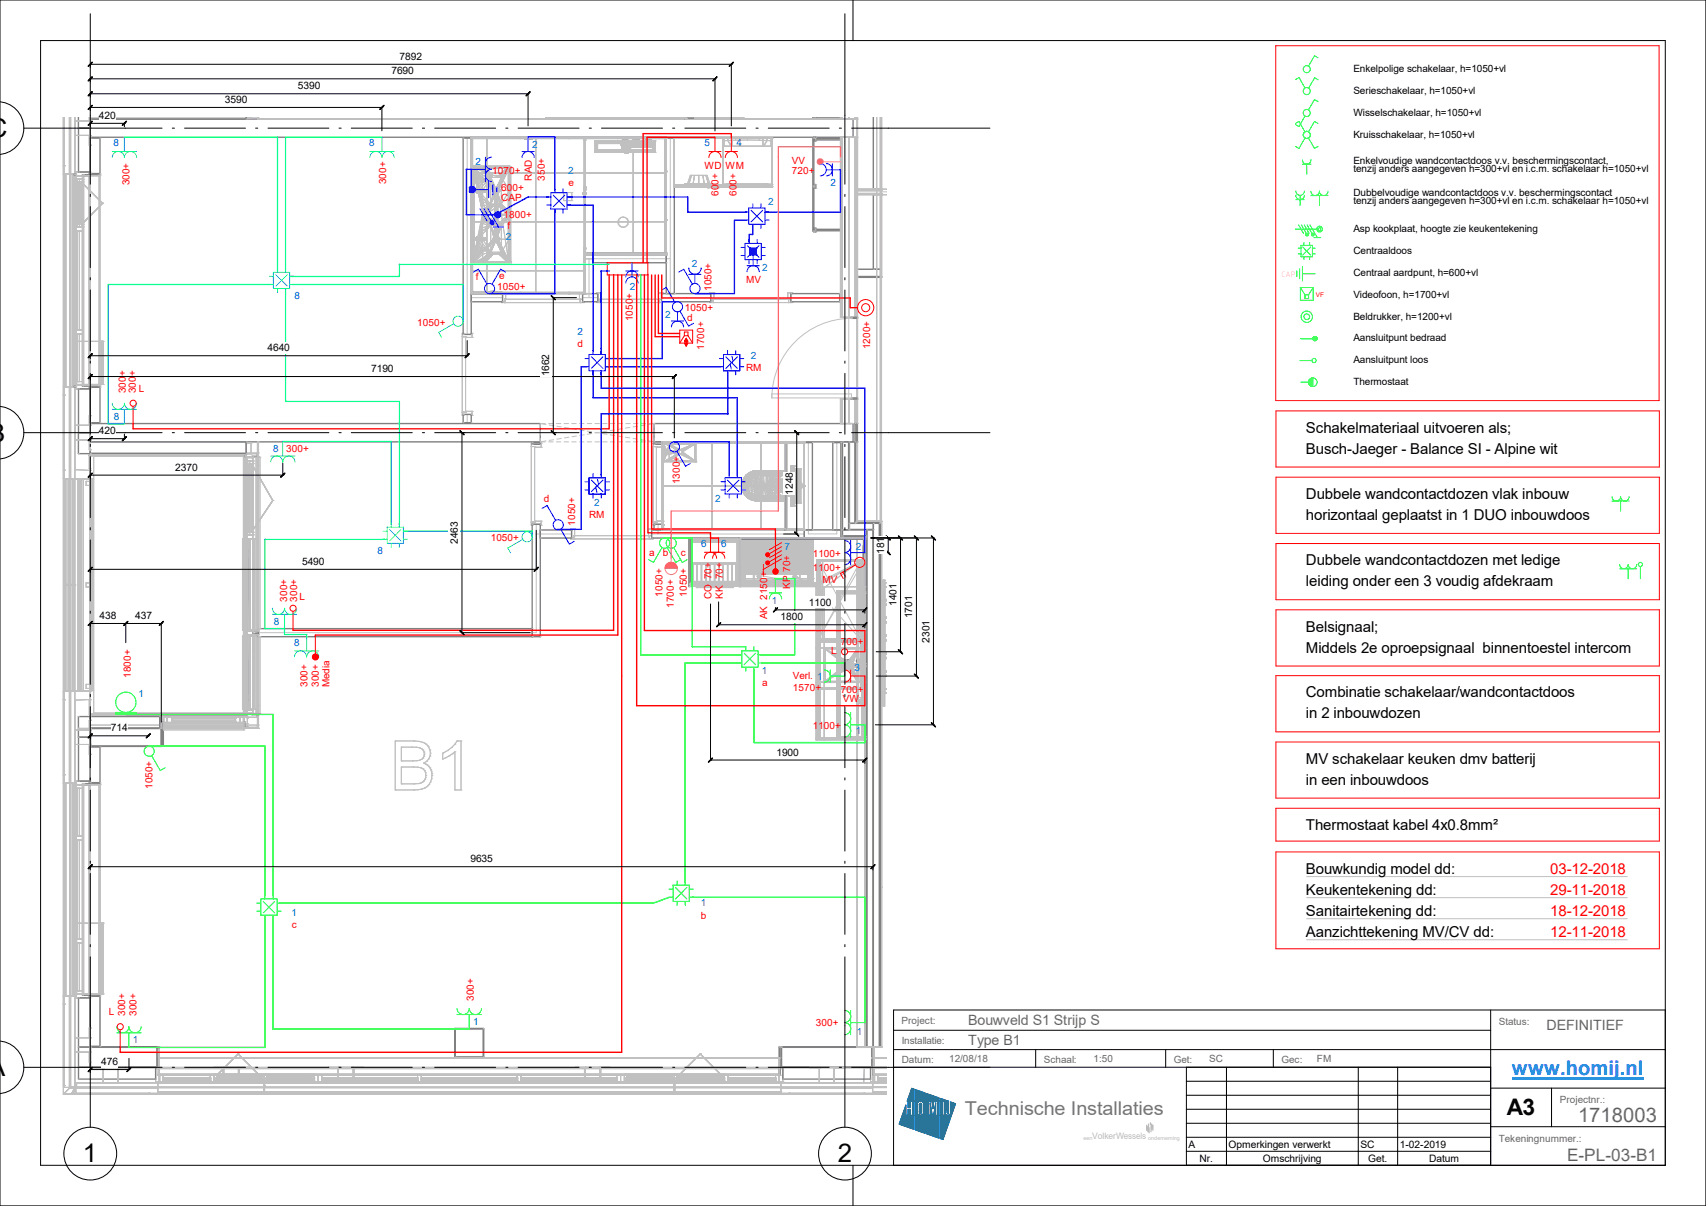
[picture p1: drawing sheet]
<svg xmlns="http://www.w3.org/2000/svg" width="420mm" height="297mm" viewBox="0 0 420 297" stroke-linecap="round" stroke-linejoin="round" font-family="sans-serif">
<defs><g id="words">
<g font-size="6.3">
<text x="20.4" y="286.3">1</text>
<text x="206.2" y="286.3">2</text>
</g>
<text font-size="5.6" x="371" y="274.7">A3</text>
<text font-size="5" fill="#0080ff" x="372.2" y="264.8">www.homij.nl</text>
<text font-size="5" fill="#676767" x="388.5" y="276.3">1718003</text>
<text font-size="4.7" fill="#767676" x="237.5" y="274.7">Technische Installaties</text>
<text font-size="4.2" fill="#676767" x="385.8" y="286">E-PL-03-B1</text>
<g font-size="3.7">
<text x="321.5" y="106.5">Schakelmateriaal uitvoeren als;</text>
<text x="321.5" y="111.7">Busch-Jaeger - Balance SI - Alpine wit</text>
<text x="321.5" y="122.9">Dubbele wandcontactdozen vlak inbouw</text>
<text x="321.5" y="128.1">horizontaal geplaatst in 1 DUO inbouwdoos</text>
<text x="321.5" y="139.2">Dubbele wandcontactdozen met ledige</text>
<text x="321.5" y="144.4">leiding onder een 3 voudig afdekraam</text>
<text x="321.5" y="155.5">Belsignaal;</text>
<text x="321.5" y="160.7">Middels 2e oproepsignaal binnentoestel intercom</text>
<text x="321.5" y="171.7">Combinatie schakelaar/wandcontactdoos</text>
<text x="321.5" y="176.9">in 2 inbouwdozen</text>
<text x="321.5" y="188.1">MV schakelaar keuken dmv batterij</text>
<text x="321.5" y="193.3">in een inbouwdoos</text>
<text x="321.5" y="204.4">Thermostaat kabel 4x0.8mm²</text>
<text x="321.5" y="215.2">Bouwkundig model dd:</text>
<text x="321.5" y="220.3">Keukentekening dd:</text>
<text x="321.5" y="225.5">Sanitairtekening dd:</text>
<text x="321.5" y="230.7">Aanzichttekening MV/CV dd:</text>
</g>
<g font-size="3.7" fill="#f00">
<text x="381.7" y="215.2">03-12-2018</text>
<text x="381.7" y="220.3">29-11-2018</text>
<text x="381.7" y="225.5">18-12-2018</text>
<text x="381.7" y="230.7">12-11-2018</text>
</g>
<g font-size="3.5" fill="#676767">
<text x="238.4" y="252.4">Bouwveld S1 Strijp S</text>
<text x="238.4" y="257.3">Type B1</text>
<text x="380.7" y="253.7">DEFINITIEF</text>
</g>
<g font-size="2.5">
<text x="98.4" y="14.8">7892</text>
<text x="333.2" y="17.8">Enkelpolige schakelaar, h=1050+vl</text>
<text x="73.3" y="22">5390</text>
<text x="96.4" y="18.3">7690</text>
<text x="333.2" y="23.2">Serieschakelaar, h=1050+vl</text>
<text x="24.3" y="29.3">420</text>
<text x="55.4" y="25.4">3590</text>
<text x="333.2" y="28.6">Wisselschakelaar, h=1050+vl</text>
<text x="333.2" y="33.9">Kruisschakelaar, h=1050+vl</text>
<text x="333.2" y="40.3">Enkelvoudige wandcontactdoos v.v. beschermingscontact,</text>
<text x="333.2" y="42.4">tenzij anders aangegeven h=300+vl en i.c.m. schakelaar h=1050+vl</text>
<text x="333.2" y="48.3">Dubbelvoudige wandcontactdoos v.v. beschermingscontact</text>
<text x="333.2" y="50.3">tenzij anders aangegeven h=300+vl en i.c.m. schakelaar h=1050+vl</text>
<text x="333.2" y="57.1">Asp kookplaat, hoogte zie keukentekening</text>
<text x="333.2" y="62.5">Centraaldoos</text>
<text x="333.2" y="67.9">Centraal aardpunt, h=600+vl</text>
<text x="333.2" y="73.3">Videofoon, h=1700+vl</text>
<text x="333.2" y="78.7">Beldrukker, h=1200+vl</text>
<text x="65.8" y="86.5">4640</text>
<text x="333.2" y="84.1">Aansluitpunt bedraad</text>
<text x="333.2" y="89.5">Aansluitpunt loos</text>
<text x="91.4" y="91.7">7190</text>
<text x="135.2" y="92.7" transform="rotate(-90 135.2 92.7)">1662</text>
<text x="333.2" y="94.8">Thermostaat</text>
<text x="24.3" y="107">420</text>
<text x="43.2" y="115.9">2370</text>
<text x="195.2" y="119" transform="rotate(-90 195.2 119)">48</text>
<text x="195.2" y="121.8" transform="rotate(-90 195.2 121.8)">12</text>
<text x="112.7" y="133.9" transform="rotate(-90 112.7 133.9)">2463</text>
<text x="217.7" y="136.4" transform="rotate(-90 217.7 136.4)">181</text>
<text x="74.4" y="139.1">5490</text>
<text x="199.1" y="149.1">1100</text>
<text x="220.7" y="149.3" transform="rotate(-90 220.7 149.3)">1401</text>
<text x="24.5" y="152.5">438</text>
<text x="33.3" y="152.5">437</text>
<text x="192.2" y="152.8">1800</text>
<text x="224.6" y="152.3" transform="rotate(-90 224.6 152.3)">1701</text>
<text x="228.8" y="158.3" transform="rotate(-90 228.8 158.3)">2301</text>
<text x="27.3" y="180.1">714</text>
<text x="191.1" y="186.1">1900</text>
<text x="115.8" y="212.3">9635</text>
<text x="24.9" y="262.3">476</text>
<text x="292.6" y="282.6">A</text>
<text x="295.3" y="286">Nr.</text>
<text x="302.5" y="282.6">Opmerkingen verwerkt</text>
<text x="310.9" y="286">Omschrijving</text>
<text x="334.9" y="282.6">SC</text>
<text x="336.8" y="286">Get.</text>
<text x="344.6" y="282.6">1-02-2019</text>
<text x="351.8" y="286">Datum</text>
</g>
<g font-size="2.4" fill="#0080c0">
<text x="27.9" y="36">8</text>
<text x="90.8" y="36">8</text>
<text x="117" y="40.6">2</text>
<text x="131" y="36.4">2</text>
<text x="173.5" y="36">5</text>
<text x="181.4" y="36">4</text>
<text x="139.9" y="42.8">2</text>
<text x="204.4" y="45.8">2</text>
<text x="189.1" y="50.4">2</text>
<text x="124.6" y="59">2</text>
<text x="170.3" y="65.8">2</text>
<text x="155" y="71.5">2</text>
<text x="187.6" y="66.7">2</text>
<text x="72.5" y="73.6">8</text>
<text x="142.2" y="82.5">2</text>
<text x="163.8" y="78.3">2</text>
<text x="184.9" y="88.3">2</text>
<text x="28" y="103.4">8</text>
<text x="67.2" y="111.2">8</text>
<text x="146.2" y="124.5">2</text>
<text x="176.1" y="123.6">2</text>
<text x="93" y="136.5">8</text>
<text x="172.7" y="134.7">6</text>
<text x="177.6" y="134.7">6</text>
<text x="193.1" y="135.6">7</text>
<text x="210.7" y="135.6">2</text>
<text x="190.1" y="148.8">1</text>
<text x="67.4" y="154">8</text>
<text x="72.5" y="159">8</text>
<text x="187.6" y="165.9">1</text>
<text x="201.2" y="167.4">1</text>
<text x="210.4" y="165.3">3</text>
<text x="34.1" y="171.7">1</text>
<text x="210.7" y="180.7">1</text>
<text x="71.8" y="225.5">1</text>
<text x="172.5" y="223.2">1</text>
<text x="32.7" y="256.9">1</text>
<text x="116.5" y="252.3">1</text>
<text x="211" y="254.9">1</text>
</g>
<g font-size="2.4" fill="#f00">
<text x="173.4" y="41.5">WD</text>
<text x="178.6" y="41.5">WM</text>
<text x="195" y="40.4">VV</text>
<text x="31.9" y="45.7" transform="rotate(-90 31.9 45.7)">300+</text>
<text x="95.1" y="45.4" transform="rotate(-90 95.1 45.4)">300+</text>
<text x="121.2" y="42.8">1070+</text>
<text x="123.4" y="47.1">600+</text>
<text x="130.9" y="44.5" transform="rotate(-90 130.9 44.5)">RAD</text>
<text x="134.1" y="44.5" transform="rotate(-90 134.1 44.5)">350+</text>
<text x="140" y="45.8">e</text>
<text x="176.9" y="45.4" transform="rotate(-90 176.9 45.4)">0+</text>
<text x="181.3" y="45.4" transform="rotate(-90 181.3 45.4)">0+</text>
<text x="195" y="42.8">720+</text>
<text x="123.4" y="49.5">CAP</text>
<text x="124" y="53.7">1800+</text>
<text x="176.9" y="48.2" transform="rotate(-90 176.9 48.2)">60</text>
<text x="181.3" y="48.2" transform="rotate(-90 181.3 48.2)">60</text>
<text x="124.9" y="56.3">f</text>
<text x="117.1" y="68.9">f</text>
<text x="122.4" y="71.5">1050+</text>
<text x="122.9" y="68.7">e</text>
<text x="175.2" y="71.7" transform="rotate(-90 175.2 71.7)">1050+</text>
<text x="183.7" y="69.8">MV</text>
<text x="155.8" y="73.6" transform="rotate(-90 155.8 73.6)">+</text>
<text x="168.6" y="76.7">1050+</text>
<text x="102.7" y="80.2">1050+</text>
<text x="155.8" y="79.1" transform="rotate(-90 155.8 79.1)">1050</text>
<text x="169.2" y="79.1">d</text>
<text x="142.2" y="85.5">d</text>
<text x="173.4" y="86.1" transform="rotate(-90 173.4 86.1)">1700+</text>
<text x="214.2" y="86" transform="rotate(-90 214.2 86)">1200+</text>
<text x="31" y="92.7" transform="rotate(-90 31 92.7)">+</text>
<text x="33.4" y="92.7" transform="rotate(-90 33.4 92.7)">+</text>
<text x="183.7" y="91.4">RM</text>
<text x="31" y="96.9" transform="rotate(-90 31 96.9)">300</text>
<text x="33.4" y="96.9" transform="rotate(-90 33.4 96.9)">300</text>
<text x="34.1" y="96.5">L</text>
<text x="70.5" y="111.3">300+</text>
<text x="167.3" y="119.3" transform="rotate(-90 167.3 119.3)">1300+</text>
<text x="133.9" y="123.6">d</text>
<text x="141.6" y="129.5" transform="rotate(-90 141.6 129.5)">1050+</text>
<text x="145" y="127.6">RM</text>
<text x="120.8" y="133.2">1050+</text>
<text x="159.8" y="136.9">a</text>
<text x="163.2" y="136.9">b</text>
<text x="167.6" y="136.9">c</text>
<text x="200.1" y="137.1">1100+</text>
<text x="175.2" y="142.7" transform="rotate(-90 175.2 142.7)">70+</text>
<text x="178" y="142.7" transform="rotate(-90 178 142.7)">70+</text>
<text x="188.9" y="143.6" transform="rotate(-90 188.9 143.6)">0</text>
<text x="188.9" y="142.2" transform="rotate(-90 188.9 142.2)">+</text>
<text x="194.5" y="143.4" transform="rotate(-90 194.5 143.4)">P</text>
<text x="194.5" y="140.9" transform="rotate(-90 194.5 140.9)">7</text>
<text x="194.5" y="139.5" transform="rotate(-90 194.5 139.5)">0</text>
<text x="194.5" y="138.1" transform="rotate(-90 194.5 138.1)">+</text>
<text x="200.1" y="140.7">1100+</text>
<text x="202.5" y="143.7">MV</text>
<text x="70.7" y="148.2" transform="rotate(-90 70.7 148.2)">300+</text>
<text x="73.1" y="148.2" transform="rotate(-90 73.1 148.2)">300+</text>
<text x="73.7" y="147.8">L</text>
<text x="163.1" y="147" transform="rotate(-90 163.1 147)">1050+</text>
<text x="165.9" y="149.7" transform="rotate(-90 165.9 149.7)">1700+</text>
<text x="169.1" y="147" transform="rotate(-90 169.1 147)">1050+</text>
<text x="175.2" y="147.4" transform="rotate(-90 175.2 147.4)">CO</text>
<text x="178" y="147.4" transform="rotate(-90 178 147.4)">KK</text>
<text x="194.5" y="145.1" transform="rotate(-90 194.5 145.1)">K</text>
<text x="188.9" y="152.5" transform="rotate(-90 188.9 152.5)">AK 215</text>
<text x="204.6" y="161.2">L</text>
<text x="207" y="158.8">700+</text>
<text x="32.2" y="166.9" transform="rotate(-90 32.2 166.9)">1800+</text>
<text x="195.2" y="167.3">Verl.</text>
<text x="75.7" y="169.2" transform="rotate(-90 75.7 169.2)">300+</text>
<text x="78.5" y="169.2" transform="rotate(-90 78.5 169.2)">300+</text>
<text x="81.1" y="169.2" transform="rotate(-90 81.1 169.2)">Media</text>
<text x="187.6" y="169">a</text>
<text x="195.2" y="170.1">1570+</text>
<text x="207" y="170.6">700+</text>
<text x="207.5" y="172.8">VW</text>
<text x="200.1" y="179.5">1100+</text>
<text x="37.5" y="194.3" transform="rotate(-90 37.5 194.3)">1050+</text>
<text x="172.5" y="226.2">b</text>
<text x="71.9" y="228.6">c</text>
<text x="26.8" y="249.9">L</text>
<text x="30.8" y="250.2" transform="rotate(-90 30.8 250.2)">300+</text>
<text x="33.6" y="250.2" transform="rotate(-90 33.6 250.2)">300+</text>
<text x="116.7" y="246.5" transform="rotate(-90 116.7 246.5)">300+</text>
<text x="200.9" y="252.6">300+</text>
</g>
<g font-size="2.4" fill="#676767">
<text x="222" y="252.2">Project:</text>
<text x="222" y="257.1">Installatie:</text>
<text x="369" y="252.5">Status:</text>
<text x="222" y="261.7">Datum:</text>
<text x="233.6" y="261.6">12/08/18</text>
<text x="257" y="261.7">Schaal:</text>
<text x="269.2" y="261.6">1:50</text>
<text x="289" y="261.7">Get:</text>
<text x="297.7" y="261.6">SC</text>
<text x="315.5" y="261.7">Gec:</text>
<text x="324.2" y="261.6">FM</text>
<text x="384" y="271.6">Projectnr.:</text>
<text x="369" y="281.2">Tekeningnummer.:</text>
</g>
<text font-size="2.2" fill="#bababa" x="268.9" y="280.6">VolkerWessels</text>
<text font-size="2" fill="#f00" x="315.5" y="68.1">CAP</text>
<text font-size="1.6" fill="#f00" x="323.9" y="73">VF</text>
<g font-size="1.3" fill="#bababa">
<text x="266.7" y="280.6">een</text>
<text x="282.7" y="280.6">onderneming</text>
</g>
</g></defs>
<path d="M322.1 93.1h1.1v2.1h-1.1z" fill-rule="evenodd" fill="#0f0"/>
<path d="M314.1 11.3h94.4v87.4h-94.4zM314.1 101.2h94.4v13.8h-94.4zM314.1 117.5h94.4v13.9h-94.4zM314.1 133.9h94.4v13.8h-94.4zM314.1 150.2h94.4v13.8h-94.4zM314.1 166.4h94.4v13.8h-94.4zM314.1 182.7h94.4v13.9h-94.4zM314.1 199.1h94.4v8h-94.4zM314.1 209.8h94.4v23.9h-94.4z" fill="none" stroke="#f00" stroke-width=".25"/>
<g fill="none" stroke="#0f0" stroke-width=".25">
<path d="M319 19.6l.8-.5 1.5 2.6M324.5 14.2l-.9-.5-1.5 2.6M324.5 19.6l-.8-.4-1.5 2.5M318.9 30.4l.9-.5 1.5 2.6M321.3 28.6l-1.5 2.6-.9-.5M321.3 34l-1.5 2.6-.9-.5M322.1 34l1.5 2.6 .9-.5M322.7 39.4a1.05 1.05 0 0 1-1 1 1.05 1.05 0 0 1-1-1M324.5 25l-.9-.5-1.5 2.6M324.5 30.4l-.9-.5-1.5 2.6M318.9 56.4h5.2M319 47.1a1.06 1.06 0 0 0 1.1 1 1.06 1.06 0 0 0 1-1"/>
<path d="M319 48.1a1.06 1.06 0 0 0 1.1 1 1.06 1.06 0 0 0 1-1M319 49.2h2.1M319.7 55.4l1.2 2.1M320.1 48.1v2.5M320.4 55.4l1.2 2.1M321 59.7v.7M321.1 55.4l1.2 2.1M321.7 40.4v2.5M321.8 55.4l1.2 2.1M322.4 59.7v.7M322.5 55.4l1.8 3.1M322.7 40.4h-2"/>
<path d="M323.4 58.5h1.8M324.8 48.2h2.1M324.8 48.2h-2.1M324.8 48.2v2.4M326.9 47.1a1.06 1.06 0 0 1-1 1.1 1.06 1.06 0 0 1-1.1-1.1 1.05 1.05 0 0 1-1 1.1 1.05 1.05 0 0 1-1.1-1.1M319.3 66.7v1.4M319.6 61.1h.7M319.6 62.5h.7M320 66.2v2.4M320.1 70.8v3.2h3.2v-3.2M320.1 70.8h3.2M320.1 70.8l1.2 1.8"/>
<path d="M320.3 60.4h2.8v2.8h-2.8zM320.7 65.7v3.5M320.7 67.4h3.1M320.7 60.8l2 2M321 63.2v.7M321.3 72.6h.9M321.3 72.6v.9h.9v-.9M322.4 63.2v.7M322.7 60.8l-2 2M323.1 61.1h.7M323.1 62.5h.7M323.3 70.8l-1.1 1.8"/>
<path d="M320 88.8h3M320.2 94.1h1.9M320.2 83.4h3M323.2 93.1a1.06 1.06 0 0 0-1 1 1.06 1.06 0 0 0 1 1.1v-2.1M399 123.4v2.4M399 123.4h2.1M399 123.4h-2.1M401.1 122.3a1.05 1.05 0 0 1-1.1 1.1 1.05 1.05 0 0 1-1-1.1 1.05 1.05 0 0 1-1.1 1.1 1.05 1.05 0 0 1-1-1.1M402.9 139a1.06 1.06 0 0 1-1 1.1 1.06 1.06 0 0 1-1.1-1.1 1.05 1.05 0 0 1-1 1.1 1.05 1.05 0 0 1-1.1-1.1M403.8 139.6v2.9M398.7 140.1h2.1M400.8 140.1l.1 2.4"/>
<path d="M402.9 140.1h-2.1"/>
<circle cx="321.7" cy="17" r=".87"/>
<circle cx="321.7" cy="33.2" r=".87"/>
<circle cx="321.7" cy="27.8" r=".87"/>
<circle cx="321.7" cy="22.4" r=".87"/>
<circle cx="321.8" cy="57.8" r=".18"/>
<circle cx="321.8" cy="57.8" r=".35"/>
<circle cx="323.2" cy="57.8" r=".18"/>
<circle cx="323.2" cy="57.8" r=".35"/>
<circle cx="324.9" cy="56.4" r=".35"/>
<circle cx="324.9" cy="56.4" r=".7"/>
<circle cx="321.7" cy="78" r="1.4"/>
<circle cx="321.7" cy="78" r=".7"/>
<circle cx="323.2" cy="94.1" r="1.05"/>
<circle cx="323.5" cy="88.8" r=".52"/>
<circle cx="323.7" cy="83.4" r=".52"/>
<circle cx="323.7" cy="83.4" r=".26"/>
<circle cx="403.8" cy="139" r=".52"/>
</g>
<g fill="none" stroke="#c0c0c0" stroke-width=".25">
<path d="M22.2 29.1h.1M22.2 29.1v82.4M22.2 29.1h41.4M63.6 29.1h.1M63.6 28.9v.2M200.9 29.1h.1M200.9 28.9v.2M200.9 29.1h6M206.9 29.1h.1M206.9 28.9v.2M22.2 111.5h.1M22.2 111.5h41.4"/>
<path d="M63.6 111.5h.1M63.6 111.5v67.1M22.2 178.6h.1M22.2 178.6v84.2M22.2 178.6h41.4M63.6 178.6h.1M321.7 215.9h78.9M321.7 221.1h78.9M321.7 226.3h78.9M321.7 231.4h78.9M22.2 262.8h196M22.2 262.8h.1"/>
</g>
<path d="M22.2 29.3h187.8v4.5h-187.8z" fill-rule="evenodd" fill="#fff"/>
<path d="M22.2 29.3h187.8v4.5h-187.8z" fill="none" stroke="#808080" stroke-width=".34"/>
<path d="M22.2 33.8h.1M22.2 29.3h.1M210 33.8h.1M210 29.3h.1" fill="none" stroke="#c0c0c0" stroke-width=".25"/>
<path d="M22.2 104.3h187.8v4.5h-187.8z" fill-rule="evenodd" fill="#fff"/>
<path d="M22.2 104.3h110.8v4.5h-110.8zM161 104.3h49v4.5h-49z" fill="none" stroke="#808080" stroke-width=".34"/>
<g fill="none" stroke="#c0c0c0" stroke-width=".25">
<path d="M22.2 108.8h.1M22.2 104.3h.1M133 108.8h.1M133 104.3h.1M133 104.3l1.4 .2M133 104.3v.9M133 106v1.1M133 107.9v.9M133 104.3h1.3M133 108.8h1.3M134.4 108.6l-1.4 .2M135.1 104.3h1.1"/>
<path d="M135.1 108.8h1.1M135.2 104.7l1.1 .1M136.3 108.3l-1.1 .2M137 104.3h1.1M137 108.8h1.1M137.1 105l1.1 .1M138.2 108l-1.1 .2M138.9 104.3h1.1M138.9 108.8h1.1M139 105.3l1.1 .1M140.1 107.7l-1.1 .1M140.8 104.3h1.1"/>
<path d="M140.8 108.8h1.1M140.8 105.6l1.1 .1M141.9 107.4l-1.1 .1M142.7 104.3h1.1M142.7 108.8h1.1M142.7 105.9l1.1 .1M143.8 107.1l-1.1 .2M144.6 104.3h1.1M144.6 108.8h1.1M144.6 106.2l1.1 .1M145.7 106.8l-1.1 .2M146.5 106.5l1.1 .1"/>
<path d="M146.5 104.3h1.1M146.5 108.8h1.1M147.6 106.5l-1.1 .1M148.4 106.8l1 .2M148.4 104.3h1.1M148.4 108.8h1.1M149.4 106.2l-1 .1M150.2 107.1l1.1 .2M150.3 104.3h1.1M150.3 108.8h1.1M151.3 105.9l-1.1 .1M152.1 107.4l1.1 .1"/>
<path d="M152.2 104.3h1.1M152.2 108.8h1.1M153.2 105.6l-1.1 .1M154 107.7l1.1 .1M154.1 104.3h1.1M154.1 108.8h1.1M155.1 105.3l-1.1 .1M155.9 108l1 .2M156 104.3h1.1M156 108.8h1.1M156.9 105l-1 .1M157.7 108.3l1.1 .2"/>
<path d="M157.9 104.3h1.1M157.9 108.8h1.1M158.8 104.7l-1.1 .1M159.6 108.6l1.4 .2M159.8 104.3h1.2M159.8 108.8h1.2M161 108.8h.1M161 104.3h.1M161 104.3l-1.4 .2M161 104.3v.9M161 106v1.1M161 107.9v.9"/>
<path d="M210 108.8h.1M210 104.3h.1"/>
</g>
<path d="M22.2 257.9h16.5v4.9h-16.5z" fill-rule="evenodd" fill="#fff"/>
<path d="M22.2 257.9h16.5v4.9h-16.5z" fill="none" stroke="#808080" stroke-width=".49"/>
<g fill="#c0c0c0">
<circle cx="38.7" cy="257.9" r=".17"/>
<circle cx="38.7" cy="262.8" r=".17"/>
<circle cx="22.2" cy="262.8" r=".17"/>
<circle cx="22.2" cy="257.9" r=".17"/>
</g>
<path d="M192.3 257.9h22.4v4.9h-22.4z" fill-rule="evenodd" fill="#fff"/>
<path d="M192.3 257.9h22.4v4.9h-22.4z" fill="none" stroke="#808080" stroke-width=".49"/>
<g fill="#c0c0c0">
<circle cx="214.7" cy="257.9" r=".17"/>
<circle cx="214.7" cy="262.8" r=".17"/>
<circle cx="192.3" cy="262.8" r=".17"/>
<circle cx="192.3" cy="257.9" r=".17"/>
</g>
<path d="M112 253.3h7v7.1h-7z" fill-rule="evenodd" fill="#fff"/>
<path d="M112 253.3h7v7.1h-7z" fill="none" stroke="#808080" stroke-width=".49"/>
<g fill="#c0c0c0">
<circle cx="119" cy="253.3" r=".17"/>
<circle cx="119" cy="260.4" r=".17"/>
<circle cx="112" cy="260.4" r=".17"/>
<circle cx="112" cy="253.3" r=".17"/>
</g>
<path d="M22.2 179.3h17.5v4.4h-17.5z" fill-rule="evenodd" fill="#fff"/>
<path d="M22.2 179.3h17.5v4.4h-17.5z" fill="none" stroke="#808080" stroke-width=".49"/>
<g fill="#c0c0c0">
<circle cx="39.7" cy="179.3" r=".17"/>
<circle cx="39.7" cy="183.7" r=".17"/>
<circle cx="22.2" cy="183.7" r=".17"/>
<circle cx="22.2" cy="179.3" r=".17"/>
</g>
<g fill="none" stroke="#c0c0c0" stroke-width=".25">
<path d="M15.6 28.9v115M15.8 28.9v115M17.2 28.9v115M17.4 28.9v115M18.4 28.9v115M22.2 28.9v.2h41.4v-.2M60.6 29h.1M60.6 28.9v.1M60.6 29h1.2M61.8 29h.1M61.8 28.9v.1M15.6 40.9h.1"/>
<path d="M15.6 42.9h.1M15.6 40.9h.2M15.6 42.9h2.8M15.8 40.8h.1M15.8 40.9h.1M15.8 40.8l-.2 .1M16 42.9v52.3M16.1 42.9v52.3M16.2 42.9h.1M16.2 42.9v52.3M17.8 42.9v52.3M18 42.9h.1"/>
<path d="M18 42.9v52.3M18.3 44.2h.1M18.3 55.9h.1M18.3 56.9h.1M18.3 43.1h.1M18.3 44.2h2.2M18.3 55.9h2.2M18.3 56.9h2M18.3 43.1v52M18.3 43.1h.3M18.4 42.9h.1M18.6 43.4h.1"/>
<path d="M18.6 43.1h.1M18.6 43.4h1.7M18.6 43.1v52M18.7 42.4h.1M18.7 43.2h.1M18.7 42.4h3.2M18.7 43.2h3.2M18.7 42.4v53.4M18.8 44.2h.1M18.8 55.9h.1M18.8 55.2h.1M18.8 44.8h.1"/>
<path d="M18.8 44.2v11.7M18.8 55.2h1.7M18.8 44.8h1.7M19 44.2h.1M19 55.9h.1M19 56.9h.1M19 44.2v11.7M19 56.9v24.4M19.2 55.2h.1M19.2 44.9h.1M19.2 44.9v10.3M19.2 44.9h.8"/>
<path d="M19.4 55.2h.1M19.4 44.9h.1M19.4 44.9v10.3M19.6 44.2h.1M19.6 55.9h.1M19.6 56.9h.1M19.6 44.2v11.7M19.6 56.9v24.4M19.8 44.9h.1M19.8 55.2h.1M19.8 44.9v10.3M20 55.3h.1"/>
<path d="M20 44.8h.1M20 55.3v.1M20 55.4h.1M20 55.2h.1M20 44.9h.1M20 44.8l5.3 5.3M20 44.9v10.3M20.3 43.2h.1M20.3 43h.1M20.3 44.2h.1M20.3 43.4h.1M20.3 55.9h.1"/>
<path d="M20.3 56.9h.1M20.3 43h1.6M20.3 43v52.1M20.5 44.2h.1M20.5 55.9h.1M20.5 55.2h.1M20.5 44.8h.1M20.5 44.2v11.7M21.9 42.4h.1M21.9 43h.1M21.9 43.2h.1M21.9 42.4v53.4"/>
<path d="M25.2 50.1h.1M25.3 50.1h.1M25.3 50.1l-5.3 5.3M15.6 97.3h.1M15.6 95.2h.1M15.6 95.2h2.8M15.6 97.3l.2 .1M15.6 97.3h.2M15.8 97.3h.1M15.8 97.4h.1M16.2 95.2h.1M18 95.2h.1"/>
<path d="M18.3 94h.1M18.3 82.2h.1M18.3 81.3h.1M18.3 95.1h.1M18.3 94h2M18.3 82.2h2M18.3 81.3h2M18.3 95.1h.3M18.4 95.2h.1M18.6 94.7h.1M18.6 95.1h.1M18.6 94.7h1.7"/>
<path d="M18.7 94.9h.1M18.7 95.8h.1M18.7 94.9h3.2M18.7 95.8h3.2M19 94h.1M19 82.2h.1M19 81.3h.1M19 82.2v11.8M19.6 94h.1M19.6 82.2h.1M19.6 81.3h.1M19.6 82.2v11.8"/>
<path d="M20.3 94.9h.1M20.3 95.1h.1M20.3 94h.1M20.3 94.7h.1M20.3 82.2h.1M20.3 81.3h.1M20.3 95.1h1.6M21.9 94.9h.1M21.9 95.8h.1M21.9 95.1h.1M15.6 117.9h.1M15.6 115.9h.1"/>
<path d="M15.6 117.9h2.8M15.6 115.9h.2M15.8 115.8h.1M15.8 115.9h.1M15.8 115.8l-.2 .1M16 117.9v26M16.1 117.9v26M16.2 117.9h.1M16.2 117.9v26M17.8 117.9v26M18 117.9h.1M18 117.9v26"/>
<path d="M18.4 117.9h.1M22.2 111.5h41.4v67.1h-41.4zM61 132.7h.1M61 132.7h.5M61 132.7v22.6M61 132.7l.5 22.6M61.5 132.7h.1M61.5 132.7v22.6M15.6 144.2h.1M15.6 143.9h.1M15.6 144.2v125.3M15.6 144.2h2.8"/>
<path d="M15.6 143.9h2.8M15.8 144.2h.1M15.8 143.9h.1M15.8 144.2v123.2M16 144.2v26.1M16.1 144.2v26.1M16.2 144.2h.1M16.2 143.9h.1M16.2 144.2v26.1M17.2 144.2v123.6M17.4 144.2v123.5M17.8 144.2v26.1"/>
<path d="M18 144.2h.1M18 143.9h.1M18 144.2v26.1M18.4 144.2h.1M18.4 143.9h.1M18.4 144.2v123.6M61 155.3h.1M61 155.3h.5M61.5 155.3h.1M15.6 170.3h.1M15.6 172.3h.1M15.6 170.3h2.8"/>
<path d="M15.6 172.3h.2M15.6 172.3l.2 .1M15.8 172.3h.1M15.8 172.4h.1M16.2 170.3h.1M18 170.3h.1M18.4 170.3h.1M40 176.2h.1M40 176h.1M40 176.2h20.2M40 176h20.2M40 176v.2"/>
<path d="M40.3 177.9h.1M40.3 176.2h.1M40.3 176.2v1.7M40.3 177.9h19.6M41.1 176h.1M41.1 177.9h.1M41.1 178.1h.1M41.1 176.4h.1M41.1 176v2.1M41.1 178.1h18M41.1 176.4h18M42.4 176.4h.1"/>
<path d="M42.4 178.1h.1M42.4 176.9h.1M42.4 176.4v1.7M42.4 177.7h15.4M42.4 176.9h15.4M42.4 177.7h.1M42.4 177.5h.1M42.4 177.1h.1M42.4 177.5h15.4M42.4 177.1h15.4M57.8 176.4h.1M57.8 178.1h.1"/>
<path d="M57.8 177.7h.1M57.8 176.9h.1M57.8 177.5h.1M57.8 177.1h.1M57.8 176.4v1.7M59.1 177.9h.1M59.1 176h.1M59.1 176.4h.1M59.1 178.1h.1M59.1 176v2.1M59.9 176.2h.1M59.9 177.9h.1"/>
<path d="M59.9 176.2v1.7M60.2 176.2h.1M60.2 176h.1M60.2 176v.2M15.6 192.8h.1M15.6 190.9h.1M15.6 192.8h2.8M15.6 190.9h.2M15.8 190.8h.1M15.8 190.9h.1M15.8 190.8l-.2 .1M16 192.8v52.5"/>
<path d="M16.1 192.8v52.5M16.2 192.8h.1M16.2 192.8v52.5M17.8 192.8v52.5M18 192.8h.1M18 192.8v52.5M18.3 194.2h.1M18.3 193.1h.1M18.3 193.1v52M18.3 194.2h2M18.3 193.1h.3M18.4 192.8h.1"/>
<path d="M18.6 193.4h.1M18.6 193.1h.1M18.6 193.1v52M18.6 193.4h1.7M18.7 192.4h.1M18.7 193.2h.1M18.7 192.4v53.3M18.7 192.4h3.2M18.7 193.2h3.2M19 194.2h.1M19 194.2v11.7M19.6 194.2h.1"/>
<path d="M19.6 194.2v11.7M20.3 193.2h.1M20.3 193h.1M20.3 194.2h.1M20.3 193.4h.1M20.3 193v52.1M20.3 193h1.6M21.9 192.4h.1M21.9 193h.1M21.9 193.2h.1M21.9 192.4v53.3M18.3 205.9h.1"/>
<path d="M18.3 206.9h.1M18.3 205.9h2M18.3 206.9h2M19 205.9h.1M19 206.9h.1M19 206.9v24.4M19.6 205.9h.1M19.6 206.9h.1M19.6 206.9v24.4M20.3 205.9h.1M20.3 206.9h.1M18.3 232.2h.1"/>
<path d="M18.3 231.3h.1M18.3 232.2h2M18.3 231.3h2M19 232.2h.1M19 231.3h.1M19 232.2v11.8M19.6 232.2h.1M19.6 231.3h.1M19.6 232.2v11.8M20.3 232.2h.1M20.3 231.3h.1M15.6 245.3h.1"/>
<path d="M15.6 247.2h.1M15.6 245.3h2.8M15.6 247.2l.2 .2M15.6 247.2h.2M15.8 247.2h.1M15.8 247.4h.1M16.2 245.3h.1M18 245.3h.1M18.3 244h.1M18.3 245.1h.1M18.3 245.1h.3M18.3 244h2"/>
<path d="M18.4 245.3h.1M18.6 244.8h.1M18.6 245.1h.1M18.6 244.8h1.7M18.7 244.9h.1M18.7 245.7h.1M18.7 244.9h3.2M18.7 245.7h3.2M19 244h.1M19.6 244h.1M20.3 244.9h.1M20.3 245.1h.1"/>
<path d="M20.3 244h.1M20.3 244.8h.1M20.3 245.1h1.6M21.9 244.9h.1M21.9 245.7h.1M21.9 245.1h.1M58.6 259.6h.1M58.6 259.5l-5.2 5.3M58.6 259.6l5.2 5.2M58.6 259.5l5.3 5.3M172.4 259.5h.1M172.4 259.5l5.2 5.3"/>
<path d="M172.4 259.5l-5.2 5.3M172.4 259.6l-5.2 5.2M15.6 269.5h.1M15.6 267.5h.1M15.6 269.5h2M15.6 267.8h2.8M15.8 267.4h.1M15.8 267.4l-.2 .1M17.1 267.8v.2h1.2l-.7 1.5M17.2 267.8h1.2M17.2 267.8l-1.6 1.7M17.3 267.8l-1.7 1.7"/>
<path d="M17.4 267.7h1M17.4 267.7l-.2 .1M17.6 269.5h.1M17.8 269.1l-.2 .4M17.9 269.5h.1M17.9 269.5h47M18 269.3h.1M18 269.3h46.9M18 269.3l-.1 .2M18.4 267.8h.1M18.4 267.8l-.8 1.7M18.6 268h.1"/>
<path d="M18.6 268l-.7 1.5M18.7 266.7h.1M18.7 267.2h.1M18.7 267.9h.1M18.7 267.8h46.2M18.7 267.7h46.2M18.7 266.7h46.2M18.7 266.7v2.8M18.7 267.9l-.1 .1M18.7 267.9l-.8 1.6M36.7 269.3h.1M36.7 269.3l.1 .2"/>
<path d="M36.8 269.3h.1M36.8 269.5h.1M36.8 269.3v.2M38.3 266.4h.1M38.3 263.2h.1M38.3 266.4h154.4M38.3 263.2h.7M38.3 263.2v3.2M38.8 268.9h.1M38.8 266.7h.1M38.8 269.5h.1M38.8 269h26.1"/>
<path d="M38.8 268.9h26.1M38.8 266.7v2.8M39 263.2h.1M39 264.8h.1M39 264.8h153.1M39 263.2v1.6M39 266.5h.1M39 266.7h.1M39 266.5h153M39 266.7h153M39 266.5v.2M39.2 263.2h.1"/>
<path d="M39.2 266.4h.1M39.2 264.8h.1M39.2 263.2h152.6M39.2 263.2v3.2M39.3 266.5h.1M39.3 264.8h.1M39.3 264.8v1.7M40.1 266h.1M40.1 265.5h.1M40.1 264.8h.1M40.1 266.7h.1M40.1 266h11.7"/>
<path d="M40.1 265.5h11.7M40.1 264.8v1.9M51.8 265.5h.1M51.8 266h.1M51.8 266.7h.1M51.8 264.8h.1M51.8 264.8v1.9M52.7 266h.1M52.7 265.5h.1M52.7 266.3h.1M52.7 264.6h.1M52.7 264.8h.1"/>
<path d="M52.7 266.7h.1M52.7 266h24.6M52.7 265.5h24.6M52.7 266.3h24.6M52.7 264.6h24.6M52.7 264.6v2.1M53.4 265.8h.1M53.4 265h.1M53.4 265.2h.1M53.4 265.6h.1M53.4 264.8h.1M53.4 266.3h.1"/>
<path d="M53.4 264.6h.1M53.4 265h10.9M53.4 265.8h10.9M53.4 264.6v1.7M53.4 265.2h10.9M53.4 265.6h10.9M54.9 263.2h.1M54.9 266.4h.1M54.9 263.2v3.2M58.9 266.4h.1M58.9 263.2h.1M58.9 263.2v3.2"/>
<path d="M63.8 264.8h.1M63.9 264.8h.1M63.9 264.8h-.1M64.3 265.8h.1M64.3 265h.1M64.3 265.2h.1M64.3 265.6h.1M64.3 266.3h.1M64.3 264.6h.1M64.3 264.6v1.7M64.9 269.3h.1M64.9 268.9h.1"/>
<path d="M64.9 266.7h.1M64.9 269.5h.1M64.9 266.7v2.8M65 264.6h.1M65 266.3h.1M65 264.6v1.7M65.1 269.5h.1M65.1 269.3h.1M65.1 266.7h.1M65.1 267.4h.1M65.1 268.9h.1M65.1 267.8h100.8"/>
<path d="M65.1 269.5h100.8M65.1 267.7h100.8M65.1 266.7v2.8M65.1 269.3h100.8M65.1 269h100.8M65.1 266.7h100.8M65.1 268.9h100.8M65.7 265.8h.1M65.7 264.6h.1M65.7 266.3h.1M65.7 265h10.9M65.7 264.6v1.7"/>
<path d="M65.7 265.8h10.9M65.7 265h.1M65.7 265.2h.1M65.7 265.6h.1M65.7 265.2h10.9M65.7 265.6h10.9M76.6 265h.1M76.6 265.2h.1M76.6 265.6h.1M76.6 265.8h.1M76.6 266.3h.1M76.6 264.6h.1"/>
<path d="M76.6 264.6v1.7M77.3 265.5h.1M77.3 266h.1M77.3 264.6h.1M77.3 266.3h.1M77.3 264.8h.1M77.3 266.7h.1M77.3 264.6v2.1M78.3 264.8h.1M78.3 266.7h.1M78.3 266.5h.1M78.3 264.8v1.9"/>
<path d="M79.2 266h.1M79.2 265.5h.1M79.2 264.8h.1M79.2 266.7h.1M79.2 266h23.6M79.2 265.5h23.6M79.2 264.8v1.9M83.1 263.2h.1M83.1 266.4h.1M83.1 263.2v3.2M87.1 263.2h.1M87.1 266.4h.1"/>
<path d="M87.1 263.2v3.2M102.8 265.5h.1M102.8 266h.1M102.8 266.7h.1M102.8 264.8h.1M102.8 264.8v1.9M103.7 265.5h.1M103.7 266h.1M103.7 264.8h.1M103.7 266.7h.1M103.7 266h23.6M103.7 265.5h23.6"/>
<path d="M103.7 264.8v1.9M127.3 265.5h.1M127.3 266h.1M127.3 266.7h.1M127.3 264.8h.1M127.3 264.8v1.9M128.2 265.5h.1M128.2 266h.1M128.2 266.7h.1M128.2 264.8h.1M128.2 266h23.6M128.2 265.5h23.6"/>
<path d="M128.2 264.8v1.9M143.9 263.2h.1M143.9 266.4h.1M143.9 263.2v3.2M147.9 266.4h.1M147.9 263.2h.1M147.9 263.2v3.2M151.8 265.5h.1M151.8 266h.1M151.8 266.7h.1M151.8 264.8h.1M151.8 264.8v1.9"/>
<path d="M152.8 264.8h.1M152.8 266.5h.1M152.8 266.7h.1M152.8 264.8v1.9M153.7 265.5h.1M153.7 266h.1M153.7 266.3h.1M153.7 264.6h.1M153.7 264.8h.1M153.7 266.7h.1M153.7 266h24.6M153.7 265.5h24.6"/>
<path d="M153.7 264.6v2.1M153.7 266.3h24.6M153.7 264.6h24.6M154.4 265.8h.1M154.4 265h.1M154.4 266.3h.1M154.4 264.6h.1M154.4 265h11M154.4 265.8h11M154.4 264.6v1.7M154.4 265.2h.1M154.4 265.6h.1"/>
<path d="M154.4 265v.8M154.4 265.2h10.9M154.4 265.6h10.9M165.3 265.8h.1M165.3 265h.1M165.3 265.2h.1M165.3 265.6h.1M165.3 265v.8M165.4 265.8h.1M165.4 265h.1M165.4 266.3h.1M165.4 264.6h.1"/>
<path d="M165.4 264.6v1.7M165.9 269.3h.1M165.9 269.5h.1M165.9 266.7h.1M165.9 268.9h.1M165.9 266.7v2.8M166 266.3h.1M166 264.6h.1M166 264.6v1.7M166.1 269.3h.1M166.1 266.7h.1M166.1 269.5h.1"/>
<path d="M166.1 268.9h.1M166.1 267.8h52.1M166.1 269.5h52.1M166.1 267.7h52.1M166.1 269.3h52.1M166.1 269h26.1M166.1 266.7h52.1M166.1 268.9h26.1M166.1 266.7v2.8M166.7 265h.1M166.7 265.8h.1M166.7 265.2h.1"/>
<path d="M166.7 265.6h.1M166.7 264.6h.1M166.7 266.3h.1M166.7 265h10.9M166.7 265.8h10.9M166.7 264.6v1.7M166.7 265.2h10.9M166.7 265.6h10.9M167.2 264.8h.1M177.6 265h.1M177.6 265.2h.1M177.6 265.6h.1"/>
<path d="M177.6 265.8h.1M177.6 264.8h.1M177.6 266.3h.1M177.6 264.6h.1M177.6 264.6v1.7M178.3 265.5h.1M178.3 266h.1M178.3 264.6h.1M178.3 266.3h.1M178.3 266.7h.1M178.3 264.8h.1M178.3 264.6v2.1"/>
<path d="M179.3 266h.1M179.3 265.5h.1M179.3 264.8h.1M179.3 266.7h.1M179.3 266h11.6M179.3 265.5h11.6M179.3 264.8v1.9M190.9 265.5h.1M190.9 266h.1M190.9 266.7h.1M190.9 264.8h.1M190.9 264.8v1.9"/>
<path d="M191.7 264.8h.1M191.7 266.5h.1M191.7 264.8v1.7M191.8 263.2h.1M191.8 264.8h.1M191.8 266.4h.1M191.8 263.2v3.2M192 266.5h.1M192 266.7h.1M192 266.5v.2M192.1 263.2h.1M192.1 264.8h.1"/>
<path d="M192.1 263.2h.6M192.1 263.2v1.6M192.2 266.7h.1M192.2 269.5h.1M192.2 268.9h.1M192.2 266.7v2.8M192.7 266.4h.1M192.7 263.2h.1M192.7 263.2v3.2M194.2 269.3h.1M194.2 269.5h.1M194.2 269.3v.2"/>
<path d="M194.3 269.3h.1M194.3 269.3l-.1 .2M212.6 266.7h.1M212.7 269.3h.1M212.7 269.3l.1 .2M212.8 269.3h.1M212.8 269.5h.1M212.8 262.8h.1M212.8 262.8l-.2 3.9M212.8 262.8h5.4M212.8 263h2M212.8 263l-.2 3.7"/>
<path d="M212.8 262.8v.2M212.8 269.3v.2M214.8 266.7h.1M214.8 269.5h.1M214.8 262.8h.1M214.8 268.9h.1M214.8 269h3.4M214.8 268.9h3.4M214.8 262.8v6.7M215 266.5h.1M215 266.7h.1M215 266.5h3.2"/>
<path d="M215 266.7h3.2M215 266.5v.2M215.3 264.8h.1M215.3 266.5h.1M215.3 264.8v1.7M215.3 264.8h2.9M216.1 266h.1M216.1 265.5h.1M216.1 264.8h.1M216.1 266.7h.1M216.1 266h2.1M216.1 264.8v1.9"/>
<path d="M216.1 265.5h2.1"/>
</g>
<path d="M61 132.7v22.6" fill="none" stroke="#808080" stroke-width=".34"/>
<circle cx="61" cy="132.7" r=".17" fill="#808080"/>
<path d="M61 132.7h.5" fill="none" stroke="#808080" stroke-width=".34"/>
<circle cx="61.5" cy="132.7" r=".17" fill="#808080"/>
<g fill="none" stroke="#808080" stroke-width=".34">
<path d="M19.3 28.9v13.5h2.9M19.3 31.6h2.9M22.2 28.9v13.8h2.4v-8.7h-2.4M60.6 28.9v.4h-38.4M114 34h2v48.4h-2zM134.4 28.9v.2h2v-.2M169 28.9v.2h2v-.2M200.1 28.9v.2h.3M200.4 28.9v.4h.5v-.3M200.4 34h-.3v11.8h.3M200.7 28.9h6.2M200.7 34.1h6.2v.4h-6.2z"/>
<path d="M200.9 34.1v-.3h-.5v23.3h.5v-.3M200.9 34.5v.2h-.5M215 28.9v17.6h2v-17.6M216.8 28.9v17.6M18.3 42.9h.2v.2h-.2zM20.3 43.1h4.3v.1h-4.3zM200.4 45.4h.5v1h-.5M200.4 56.2h.5v.3M200.4 46h-.3v10.9h.3M200.7 56.5h6.2v.3h-6.2zM216.8 47.9v20.2M116 72.3h7.7v2h-7.7"/>
<path d="M143.4 72.3h3.8v2h-3.8zM162.9 72.3h12.1v2h-12.1zM164 72.3v-38.3h2v38.3M164 62.7h-18v2h18M194.7 72.3h12v2h-12zM209.6 78.1h1.4v.3h-1.4zM211 68.1h6M215 66.3v-18.4h2v20.4h-6v-2h5.8M18.3 95.1h.2v.1h-.2zM20.3 94.9h4.3v.2h-4.3zM22.2 95.8h-2.9v15.9h41.3v-2.9h-38.4M209.6 98h1.4v.3h-1.4z"/>
<path d="M19.3 106.6h2.9M22 112.2h38.4v.2h-.2v-.4h-38.2v3.4h.2v-3.2M22.2 104.1h2.4v-8.7h-2.4v16.3M63.4 112.4v-3.5h.2v3.7h-1.4v-.2h1.4M114 102.1h2v2h-2zM131 109h2v.4h-2zM161 108.8h2v.6h-2zM210.8 108.8v19.8M211 108.8h-2v21.6h6M61.5 132.7v22.6h-.5M133 130.5h7.7v2h-7.7M161 130.5v-1.4h2v1.4"/>
<path d="M181.9 132.5v11.9h.3v-11.9M182.2 132.8h30.7M198 130.5h-37.6v2h52.5M198 130.5h9M200 130.5v-21.5h-2v23.5M205 130.5v-21.5h2v23.5M207.4 130.5h7.5v127.4h-2v-125.7M207.4 132h6M207.4 132.2h5.8M208.9 130.5v-21.7h-1.5v23.7M209 128.9h7.5M210.5 128.6h6.3"/>
<path d="M210.8 128.4h6.2v129.5h-2M211 128.4v-24.1h-.5v24.6M213.2 132v125.9M213.4 130.5v127.4M215 128.9v135.9h.2v-6.9M216.5 128.6v129.3M216.8 128.4v129.5M61 156.3h.5v18.5h-.5zM63.6 155.4h-1.4v.2h1.4M63.6 156.1h-1.4v.2h1.4M131 154.8h-67.4v2h69.4v-27.7h-2v27.7M22 172.4v3.6h18v.1h-17.8v-3.7z"/>
<path d="M22.2 179.4h17.1v-2.9h-20v15.9h2.9M22.2 176.5v16.2h2.4v-8.7h-2.4M40 176v.1M40 179.3h.2M40 177.9h.2v5.8h-.2zM60.2 179.2h3.2M63.4 175.9v3.4M63.6 175.9h-1.4v-.2h1.4v3.6h-3.6v-1.4h.2v1.4M208.9 162.6l-.2 .2M19.3 181.5h2.9M20.3 193h4.3v.2h-4.3zM19.3 257.9h2.9"/>
<path d="M20.3 244.9h4.3v.2h-4.3zM22.2 257.7h2.4v-12.3h-2.4v17.4M22.2 245.7h-2.9v20h19v-2.9h-19M191.8 257.9h.2v6.9h-.2zM192.7 262.8h21.6v2.9h-21.6z"/>
</g>
<g fill="none" stroke="#c0c0c0" stroke-width=".25">
<path d="M15.6 28.9v14M15.8 28.9v11.9M17.1 28.9v14M17.3 28.9v89M18.4 29.8h.1M18.4 33.4h.1M18.4 28.9v14M18.4 29.8h3.8M18.4 33.4h3.8M19.3 31.6h.1M22 29.8h.1M22 33.4h.1"/>
<path d="M22 35.8h.1M22 28.9v.9M22 33.4v2.4M22 35.8h.2M22.2 31.6h.1M22.2 29.3h.1M22.2 29.3h38.4M22.2 33.4h.1M22.2 35.8h.1M22.2 29.8h.1M22.2 34h.1M22.2 28.9v13.5"/>
<path d="M24.6 34h.1M60.6 29.3h.1M63.4 29.3h.1M63.4 28.9v.4M63.4 29.3h73M63.6 29.3h.1M63.6 28.9v.4M114 34h.1M115 34v48.4M116 34h.1M116 33.8h.1M116 33.8v38.5"/>
<path d="M116 33.8h28M134.4 29.1h.1M134.4 29.1h2M134.4 28.9v.2M135.4 28.9v.2M136.4 29.1h.1M136.4 29.3h.1M136.4 29.1v.2M136.5 29.3h.1M136.5 29.3h32.3M136.5 28.9v.4M144 33.8h.1"/>
<path d="M144 34h.1M144 33.8v38.5M144 34h20M164 34h.1M164 34v28.7M165 34v39.3M166 34h.1M166 34v12M166 34h24M168.8 29.3h.1M168.8 28.9v.4M169 29.1h.1"/>
<path d="M169 29.3h.1M169 29.3h39.9M169 29.1h14M169 28.9v.4M170 28.9v.2M171 29.1h.1M171 28.9v.2M178 34h.1M178 34v12M178.2 36h.1M178.2 34h.1M178.2 36h11.6"/>
<path d="M178.2 34v2M179.2 34v.6M179.2 34.6l.8 1.4M179.2 34.6l-1 .1M180.2 34v2M181.1 34.5l-1.9 .1M181.1 34v.5M183 29.1h.1M183 28.9v.2M184 34.5h2.9M184 34.5h-2.9M184 34v.5"/>
<path d="M186.9 34v.5M186.9 34.5l1.9 .1M187.8 34v2M188.8 34.6l-.8 1.4M188.8 34v.6M188.8 34.6l1 .1M189.8 36h.1M189.8 34h.1M189.8 34v2M190 34h.1M190 34v12M200.1 29.1h.1"/>
<path d="M200.1 34h.1M200.4 29.3h.1M200.4 29.1h.1M200.4 34.7h.1M200.4 33.8h.1M200.4 34h.1M200.7 29h.1M200.7 34.1h.1M200.7 34.5h.1M200.9 29h.1M200.9 29.3h.1M200.9 34.5h.1"/>
<path d="M200.9 34.7h.1M200.9 33.8h.1M200.9 34.1h.1M206.9 29h.1M206.9 34.1h.1M206.9 34.5h.1M206.9 29.3h.1M206.9 33.8h.1M206.9 28.9v.4M206.9 33.8v44.3M206.9 33.8h2M207.2 29.3h.1"/>
<path d="M207.2 33.8h.1M207.2 28.9v.4M207.2 33.8v44.3M207.4 29.3h.1M207.4 33.8h.1M207.4 28.9v.4M207.4 33.8v44.3M208.9 29.3h.1M208.9 33.8h.1M208.9 28.9v.4M208.9 33.8v44.3M209 28.9v.4"/>
<path d="M209 33.8v70.5M209 29.3h.1M209 33.8h.1M209 29.3h2M209 33.8v44.3M209 33.8h2M210.5 29.3h.1M210.5 33.8h.1M210.5 28.9v.4M210.5 33.8v44.3M210.8 29.3h.1M210.8 33.8h.1"/>
<path d="M210.8 28.9v.4M210.8 33.8v44.3M211 29.3h.1M211 33.8h.1M211 28.9v99.5M211.1 28.9v99.5M215 28.9v17.6M215.8 28.9v99.5M215.9 28.9v99.5M216.7 28.9v99.5M216.8 28.9v99.5M217 28.9v229"/>
<path d="M15.6 40.9h.1M15.6 42.9h.1M15.6 42.9h2.8M15.8 40.8h.1M15.8 40.8l-.2 .1M17.3 42.9h.1M17.3 42.9v52.3M17.3 42.9h1.4M18.3 42.9h.1M18.3 43.1h.1M18.3 42.9v52.3M18.4 42.9h.1"/>
<path d="M18.5 42.9h.1M18.5 43.1h.1M18.6 42.9v52.3M18.6 42.9h.1M18.7 42.9h.1M19.3 42.4h.1M20.3 43.1h.1M20.3 43.2h.1M20.3 43.1v51.8M20.3 43.1h.3M20.3 43.2h4.3M20.6 43.1h.1"/>
<path d="M20.6 43.2h.1M20.6 43.1v51.8M22.2 42.4h.1M22.2 42.7h.1M24.4 43.1h.1M24.4 43.2h.1M24.4 43.1h.2M24.4 43.1v52M24.6 43.1h.1M24.6 43.2h.1M24.6 42.7h.1M24.6 43.1v52"/>
<path d="M166 46h.1M166 45.6h.1M166 46h24M166 45.6h12M168.6 46v-.8h6.9v.8M169 45.2v.8M169.3 45.6l.6-2.4h4.2l.7 2.4M170.2 43.2l-.6 2.4M170.3 45.2v.8M171 43.2l-.4 2.4M172 43.2v2.8M173 43.2l.4 2.4"/>
<path d="M173.7 45.2v.8M173.8 43.2l.6 2.4M174.2 46v.2h.4v-.2M174.3 46v.2M174.4 46v.2M174.5 46v.2M175 45.2v1h.4v-.2M175 46v.2M175.1 46v.2M175.2 46v.2M175.3 46v.2M175.8 46v.2h.4v-.2"/>
<path d="M175.9 46v.2M176 46v.2M176.1 46v.2M176.6 46v.2h.4v-.2M176.7 46v.2M176.8 46v.2M176.9 46v.2M178 46h.1M178 45.6h.1M178 45.4h.1M178 45.4h12M178.4 46h11.3"/>
<path d="M178.4 46h.1M178.4 45.8h.1M178.4 45.8l.1 .3M178.4 45.8h11.2M178.6 46v.1M179 46h.1M179 45.4h.1M179 45.4v.6M179.1 46h.1M179.1 45.4h.1M179.1 45.4v.6M179.2 45.4v.6"/>
<path d="M179.3 46.1h.1M179.3 46h.1M179.3 45.4v.7M179.4 45.4v.7M179.6 45.4v.7M179.6 45.4v.6M179.8 45.4v.7M184 46v.1M188.2 45.4v.7M188.4 45.4v.6M188.5 45.4v.7M188.6 45.4v.7"/>
<path d="M188.7 45.4v.7M188.7 46.1h.1M188.7 46h.1M188.8 45.4v.6M188.9 45.4v.6M188.9 46h.1M188.9 45.4h.1M189 45.4v.6M189 46h.1M189 45.4h.1M189.5 46v.1M189.6 46v.1"/>
<path d="M189.6 45.8h.1M189.6 46h.1M189.6 45.8v.3M190 46h.1M190 45.4h.1M200.1 45.8h.1M200.1 56.9h.1M200.1 46h.1M200.4 46.4h.1M200.4 45.4h.1M200.4 56.2h.1M200.4 57.1h.1"/>
<path d="M200.4 45.8h.1M200.4 46h.1M200.4 56.9h.1M200.7 56.5h.1M200.7 56.8h.1M200.9 45.4h.1M200.9 46.4h.1M200.9 56.2h.1M200.9 56.5h.1M200.9 56.8h.1M200.9 57.1h.1M206.9 56.5h.1"/>
<path d="M206.9 56.8h.1M211 46.8h.1M211 46.5h.1M211 47.7h.1M211 48h.1M211 48h7.2M211 47.2h7.2M211 46.8h6M211 46.5h6M211 47.7h6M215 47.9h.1M215 46.5h.1"/>
<path d="M215 47.9v18.4M216.8 47.9h.1M216.8 46.5h.1M217 46.6h.1M217 48h.1M217 46.5h.1M217 46.8h.1M217 47.7h.1M217 46.6h1.2M116 72.3h.1M116 74.3h.1M116 72.3h30"/>
<path d="M116 73.3h7.7M123.5 72.1h.1M123.5 72.3h.1M123.5 74.3h.1M123.5 74.5h.1M123.5 72.1h20.2M123.5 74.3h.2M123.5 74.5h20.2M123.5 72.1v.2M123.5 74.3v.2M123.7 72.3h.1M123.7 74.3h.1"/>
<path d="M123.7 72.3v2M124.3 73.7h.1M124.3 74.5h.1M124.3 73.7h18.6M124.3 73.7v.8M124.5 72.1h.1M124.5 73.7h.1M124.5 72.1v1.6M142.7 72.1h.1M142.7 73.7h.1M142.7 72.1v1.6M142.9 73.7h.1"/>
<path d="M142.9 74.5h.1M142.9 73.7v.8M143.4 74.3h.1M143.4 72.3h.1M143.4 72.3v2M143.4 74.3h.3M143.4 73.3h3.8M143.7 72.1h.1M143.7 74.5h.1M143.7 74.3h.1M143.7 72.3h.1M143.7 72.1v.2"/>
<path d="M143.7 74.3v.2M144 72.3h.1M144 63.7h.1M144 62.7h.1M144 63.7h21M144 62.7h20M145 63.7v9.6M146 72.3h.1M146 63.7h.1M146 62.7h.1M146 64.7h.1M146 62.7v9.6"/>
<path d="M146.9 72.1h.1M146.9 72.3h.1M146.9 74.3h.1M146.9 74.5h.1M146.9 72.1h1M146.9 72.3h.3M146.9 74.3h.3M146.9 74.5h16.2M146.9 72.1v.2M146.9 74.3v.2M147.2 72.3h.1M147.2 74.3h.1"/>
<path d="M147.2 72.3v2M147.7 73.7h.1M147.7 74.5h.1M147.7 73.7h14.6M147.7 73.7v.8M147.9 72.1h.1M147.9 73.7h.1M147.9 72.1v1.6M162.1 72.1h.1M162.1 73.7h.1M162.1 72.1h1M162.1 72.1v1.6"/>
<path d="M162.3 73.7h.1M162.3 74.5h.1M162.3 73.7v.8M162.9 74.3h.1M162.9 72.3h.1M162.9 72.3h.2M162.9 74.3h.2M162.9 72.3v2M162.9 73.3h12.1M163.1 72.1h.1M163.1 74.5h.1M163.1 74.3h.1"/>
<path d="M163.1 72.3h.1M163.1 72.1v.2M163.1 74.3v.2M164 72.3h.1M164 62.7h.1M164 64.7h.1M166 72.3h.1M174.8 72.1h.1M174.8 74.5h.1M174.8 74.3h.1M174.8 72.3h.1M174.8 72.1h.9"/>
<path d="M174.8 72.3h.2M174.8 74.3h.2M174.8 74.5h20.1M174.8 72.1v.2M174.8 74.3v.2M175 74.3h.1M175 72.3h.1M175 72.3v2M175.5 73.7h.1M175.5 74.5h.1M175.5 73.7h18.6M175.5 73.7v.8"/>
<path d="M175.7 72.1h.1M175.7 73.7h.1M175.7 72.1v1.6M194 72.1h.1M194 73.7h.1M194 72.1h.9M194 72.1v1.6M194.1 73.7h.1M194.1 74.5h.1M194.1 73.7v.8M194.7 74.3h.1M194.7 72.3h.1"/>
<path d="M194.7 72.3h.2M194.7 74.3h.2M194.7 72.3v2M194.7 73.3h12M194.9 72.1h.1M194.9 74.5h.1M194.9 74.3h.1M194.9 72.3h.1M194.9 72.1v.2M194.9 74.3v.2M206.7 72.3h.1M206.7 74.3h.1"/>
<path d="M206.9 78.1h.1M206.9 78.1h2M207.2 78.1h.1M207.4 78.1h.1M208.9 78.1h.1M209 78.1h.1M209 78.1h2M209.4 78.1h.1M209.6 78.1h.1M209.6 78.4h.1M209.6 78.4a19.6 19.6 0 0 0-19.6 19.6M210.5 78.1h.1"/>
<path d="M210.8 78.1h.1M211 68.1h.1M211 66.3h.1M211 68.3h.1M211 78.1h.1M211 78.4h.1M211 66.3h4M215 66.3h.1M216.8 66.3h.1M216.8 68.1h.1M217 68.1h.1M217 68.3h.1"/>
<path d="M15.6 97.3h.1M15.6 95.2h.1M15.6 95.2v22.7M15.6 95.2h2.8M15.6 97.3l.2 .1M15.8 97.4h.1M15.8 97.4v18.4M17.1 95.2v22.7M17.3 95.2h.1M17.3 95.2h1.4M18.3 84.1h7.1M18.3 94.7h7.1"/>
<path d="M18.3 95.2h.1M18.3 95.1h.1M18.3 84.1v10.6M18.4 84.1v10.6M18.4 95.2h.1M18.4 95.2v20.5M18.5 95.2h.1M18.5 95.1h.1M18.6 95.2h.1M18.7 95.2h.1M18.8 84.1h.1M18.8 94.7h.1"/>
<path d="M18.8 84.1v10.6M18.9 84.1h.1M18.9 94.7h.1M18.9 84.1v10.6M19.3 95.8h.1M20.3 94.9h.1M20.3 95.1h.1M20.3 94.9h4.1M20.3 95.1h4.3M20.6 94.9h.1M22.2 95.8h.1M22.2 95.4h.1"/>
<path d="M22.2 95.8v80.6M24.4 95.1h.1M24.4 84.1h.1M24.4 94.7h.1M24.4 94.9h.1M24.6 94.9h.1M24.6 95.1h.1M24.6 94.7h.1M24.6 84.1h.1M24.6 95.4h.1M25.1 84.1h.1M25.1 94.7h.1"/>
<path d="M25.1 84.1v10.6M25.4 84.1h.1M25.4 94.7h.1M25.4 84.1v10.6M113.8 82.9h.1M113.8 82.1h.1M113.8 82.9h.8M113.8 82.1v20.2M113.8 82.1h.2M114 82.1h.1M114 82.4h.1M114 82.1v.3"/>
<path d="M114 82.4h2M114.6 83.1h.1M114.6 82.9h.1M114.6 83.1h1.6M114.6 82.9v18.6M116 82.4h.1M116 82.1h.1M116 82.1h.2M116 82.1v.3M116.2 82.1h.1M116.2 83.1h.1M116.2 82.1v1"/>
<path d="M190 97h19.6v1h-19.6zM206.9 98.3h.1M206.9 98.3v6M206.9 98.3h2M207.2 98.3h.1M207.2 98.3v6M207.4 98.3h.1M207.4 98.3v6M208.9 98.3h.1M208.9 98.3v6M209 98.3h.1M209 98.3v6"/>
<path d="M209 98.3h2M209.4 98.3h.1M209.6 98.3h.1M209.6 98h.1M210.5 98.3h.1M210.5 98.3v6M210.8 98.3h.1M210.8 98.3v6M211 98.3h.1M211 98h.1M15.6 117.9h.1M15.6 115.9h.1"/>
<path d="M15.6 117.9h6.6M15.8 115.8h.1M15.8 115.8l-.2 .1M16.8 118h.1M16.8 118h6M16.8 118v52.1M17 118h.1M17 118v52.1M17.1 118h.1M17.1 118v52.1M18.4 104.8h.1M18.4 108.4h.1"/>
<path d="M18.4 115.7h.1M18.4 104.8h3.8M18.4 108.4h3.8M18.4 115.7l3.8 .2M19.2 118h.1M19.2 118v52.1M19.3 111.7h.1M19.3 106.6h.1M19.6 118v52.1M19.7 118h.1M19.7 118v52.1M20 118h.1"/>
<path d="M20 118v52.1M20.1 118h.1M20.1 118v52.1M20.5 118h.1M20.5 118v52.1M21.2 118.6h.1M21.2 119.5h.1M21.2 118.6h1M21.2 119.5h1M21.2 118.6v.9M22 112.2h.1M22 112h.1"/>
<path d="M22 115.4h.1M22 102.4h.1M22 104.8h.1M22 108.4h.1M22 110.8h.1M22 102.4v2.4M22 108.4v2.4M22 102.4h.2M22 110.8h.2M22.2 111.7h.1M22.2 112.2h.1M22.2 108.8h.1"/>
<path d="M22.2 115.4h.1M22.2 112h.1M22.2 118.6h.1M22.2 119.5h.1M22.2 111.7h41.1M22.2 112.2h38M22.2 108.8h38.4M22.2 112h38M22.2 118h.1M22.2 106.6h.1M22.2 102.4h.1M22.2 108.4h.1"/>
<path d="M22.2 110.8h.1M22.2 104.8h.1M22.2 117.9h.1M22.2 115.9h.1M22.2 104.1h.1M22.5 118h.1M22.5 118v52.1M22.8 118v52.1M22.8 118h.1M23.1 112.3h.1M23.1 112.3v63.3M23.1 112.3h36.8"/>
<path d="M24.6 104.1h.1M59.9 112.3h.1M59.9 112.3v63.3M60.2 112.2h.1M60.2 112h.1M60.2 112v64.1M60.2 113.5h.1M60.2 112.4h.1M60.2 113.5h2.2M60.2 112.4h.3M60.4 112.2h.1M60.5 112.4h.1"/>
<path d="M60.5 112.7h.1M60.5 112.4v63.5M60.5 112.7h1.7M60.6 112.6h.1M60.6 111.7h.1M60.6 109.1h.1M60.6 108.8h.1M60.6 112.6h3.4M60.6 109.1v67M60.6 109.1h1.2M60.7 113.5h.1M60.7 114.2h.1"/>
<path d="M60.7 113.5v18.2M60.7 114.2h1.7M60.9 112.6h.1M60.9 112.6v63.1M61 113.5h.1M61 113.5v18.2M61.1 114.2h.1M61.1 114.2v16.9M61.3 114.2h.1M61.3 114.2v16.8M61.5 113.5h.1M61.5 113.5v18.2"/>
<path d="M61.7 114.2h.1M61.7 114.2v16.8M61.8 109.1h.1M61.8 111.7h.1M61.8 109.1v2.6M61.9 114.2h.1M61.9 114.2v16.9M61.9 114.2l5.3 9.1M62 112.6h.1M62 112.4h.1M62 112.4h1.3M62 112.4v.2"/>
<path d="M62.2 113.5h.1M62.2 112.7h.1M62.2 112.4h.1M62.2 112.6h.1M62.2 112.6v63.1M62.4 113.5h.1M62.4 114.2h.1M62.4 113.5v18.2M63 112.6h.1M63 112.6v63.1M63.3 112.6h.1M63.3 111.7h.1"/>
<path d="M63.3 112.4h.1M63.3 111.7v.7M63.3 112.6v63.1M63.4 112.4h.1M63.4 108.9h.1M63.4 114.6h.1M63.4 112.6h.1M63.4 112.4h.2M63.4 108.9v45.9M63.4 114.6h.2M63.4 108.9h.2M63.6 114.6h.1"/>
<path d="M63.6 108.9h.1M63.6 112.4h.1M63.6 112.6h.1M63.6 108.9v46.5M64 112.6h.1M64 112.6v42.2M113.8 101.5h.1M113.8 102.3h.1M113.8 102.3h.2M113.8 101.5h.8M114 102.3h.1M114 102.1h.1"/>
<path d="M114 104.1h.1M114 102.1v.2M114 102.1h2M114.6 101.5h.1M114.6 101.3h.1M114.6 101.3h1.6M115 102.1v2M116 102.1h.1M116 102.3h.1M116 104.1h.1M116 102.1v.2M116 102.3h.2"/>
<path d="M116.2 101.3h.1M116.2 102.3h.1M116.2 101.3v1M130.8 109.2h.1M130.8 110h.1M130.8 110h.8M130.8 109.2h.2M130.8 109.2v20.1M131 109.4h.1M131 109.2h.1M131 109h.1M131 109.4h2"/>
<path d="M131 109.2v.2M131.6 110h.1M131.6 110.2h.1M131.6 110.2h1.6M131.6 110v18.6M132 109v.4M133 109.2h.1M133 109.4h.1M133 109h.1M133 109.2h.2M133 109.2v.2M133.2 109.2h.1"/>
<path d="M133.2 110.2h.1M133.2 109.2v1M160.8 110h.1M160.8 109.2h.1M160.8 110h.8M160.8 109.2v20.1M160.8 109.2h.2M161 109.2h.1M161 109.4h.1M161 108.8h.1M161 109.2v.2M161 109.4h2"/>
<path d="M161.6 110.2h.1M161.6 110h.1M161.6 110.2h1.6M161.6 110v18.6M162 108.8v.6M163 109.4h.1M163 109.2h.1M163 108.8h.1M163 109.2h.2M163 109.2v.2M163.2 109.2h.1M163.2 110.2h.1"/>
<path d="M163.2 109.2v20.1M193.5 109h.1M193.5 109h.2M193.5 109v21.4M193.6 108.8h.1M193.6 109h.1M193.6 108.8h4.4M193.6 108.8v21.7M193.7 109h.1M193.7 109v21.4M198 109h.1M198 108.8h.1"/>
<path d="M198 108.8v21.7M199 109v22.5h7v-22.5M200 109h.1M205 109h.1M206.9 104.3h.1M206.9 104.3h2M207 109h.1M207.2 104.3h.1M207.4 108.8h.1M207.4 104.3h.1M208.9 108.8h.1M208.9 104.3h.1"/>
<path d="M209 108.8h.1M209 104.3h.1M209 104.3h2M209.2 108.8v21.6h5.8v134.4M210.5 108.8h.1M210.5 104.3h.1M210.8 108.8h.1M210.8 104.3h.1M211 108.8h.1M211 104.3h.1M59.7 132.7v22.5M60 132.7v22.5"/>
<path d="M60.2 131.7h.1M60.2 132.7h.1M60.2 132.7h2M60.3 132.7h.1M60.3 132.7v22.5M60.7 131.7h.1M60.7 131.1h.1M60.7 131.1h1.7M60.9 132.7h.1M61 131.7h.1M61 132.7h.1M61 132.7v22.6"/>
<path d="M61.1 131h.1M61.3 131h.1M61.5 131.7h.1M61.5 132.7h.1M61.5 132.7v22.6M61.6 132.7h.1M61.6 132.7v22.5M61.7 131h.1M61.9 131h.1M62.2 131.7h.1M62.2 132.7h.1M62.4 131.7h.1"/>
<path d="M62.4 131.1h.1M62.4 131.7h-2.2M62.6 132.7v22.5M62.7 132.7h.1M62.7 132.7h-3v22.5h3M62.7 132.7v22.5M67.1 123.3h.1M67.2 123.3l-5.3 7.7M130.8 128.6h.1M130.8 129.3h.1M130.8 129.3h.2M130.8 128.6h.8"/>
<path d="M131 129.3h.1M131 129.1h.1M131 129.1h2M131 129.1v.2M131.6 128.4h.1M131.6 128.6h.1M131.6 128.4h1.6M132 129.1v26.7h-68.4M132 131.5h8.7M133 129.1h.1M133 129.3h.1M133 132.5h.1"/>
<path d="M133 130.5h.1M133 129.3h.2M133 129.1v.2M133.2 128.4h.1M133.2 129.3h.1M133.2 128.4v.9M140.5 130.3h.1M140.5 130.5h.1M140.5 132.5h.1M140.5 132.7h.1M140.5 132.7h20.2M140.5 130.3h1"/>
<path d="M140.5 130.5h.2M140.5 132.5h.2M140.5 130.3v.2M140.5 132.5v.2M140.7 130.5h.1M140.7 132.5h.1M140.7 130.5v2M141.3 131.9h.1M141.3 132.7h.1M141.3 131.9h18.6M141.3 131.9v.8M141.5 130.3h.1"/>
<path d="M141.5 131.9h.1M141.5 130.3v1.6M159.7 130.3h.1M159.7 131.9h.1M159.7 130.3h1M159.7 130.3v1.6M159.9 131.9h.1M159.9 132.7h.1M159.9 131.9v.8M160.4 132.5h.1M160.4 130.5h.1M160.4 130.5h.3"/>
<path d="M160.4 130.5v2M160.4 132.5h.3M160.4 131.5h37.6M160.7 130.3h.1M160.7 132.7h.1M160.7 132.5h.1M160.7 130.5h.1M160.7 130.3v.2M160.7 132.5v.2M160.8 128.6h.1M160.8 129.3h.1M160.8 129.3h.2"/>
<path d="M160.8 128.6h.8M161 129.3h.1M161 129.1h.1M161 130.5h.1M161 129.1v.2M161 129.1h2M161.6 128.6h.1M161.6 128.4h.1M161.6 128.4h1.6M162 129.1v2.4M163 129.1h.1M163 129.3h.1"/>
<path d="M163 130.5h.1M163 129.1v.2M163 129.3h.2M163.2 128.4h.1M163.2 129.3h.1M181.9 132.5h.1M182.2 132.5h.1M182.2 132.8h.1M182.2 132.5h18M182.2 132.8h18M182.2 132.5l1 1M182.2 132.5l.1 11.8"/>
<path d="M182.2 132.8l.4 1.2M182.2 132.8l.4 .6M182.6 132.8h.1M182.6 134h.1M182.6 133.4h.1M182.6 133.6h.1M182.6 133.9h.1M182.6 133.2h.1M182.6 133.9h17.3M182.6 133.4h17.3M182.6 132.8v11.2M182.6 134h17.3"/>
<path d="M182.6 132.8l-.4 11.2M182.6 134l-.4 9.5M182.6 132.8l16.7 1.1M182.6 132.8l.6 1.1M182.6 132.8l.5 1.1M182.6 132.8l17.3 .4M182.6 133.2l17.3 .4M182.6 133.2h17.3M182.6 133.6h17.3M182.6 133.6l17.3 .4M182.6 133.4l17.3 .6M182.6 133.9v10.1"/>
<path d="M182.7 133.9l.1 10.1M182.7 133.9v9.4M182.7 133.9h.1M182.8 133.9v10.1M182.8 133.9l-.1 10.1M182.8 133.9l.1 9.4M182.8 133.9l-.1 9.4M182.8 133.9l.3 10.1M182.8 133.8h.1M182.8 133.8h.2M182.8 133.8v9.6M182.8 133.9v9.4"/>
<path d="M182.9 133.9h.1M182.9 133.9l.2 9.4M183 133.8v9.6v-9.6M183 133.8l-.1 9.6M183 133.8v9.6M183 133.8h.1M183 133.9h.1M183 133.8l.1 10.2M183 133.9h.8M183 133.9h.7M183.1 133.9h.1M183.1 133.9l-.5 10.1"/>
<path d="M183.1 133.9l.1 10.1M183.1 133.9v10.1M183.1 133.9l-.2 9.4M183.1 133.9l-.3 10.1M183.1 134.1h.1M183.1 134.1h16.3M183.1 134.1l16.3 9.9M183.1 133.9l16.2 .2M183.2 133.9h.1M183.2 133.9v10.1M183.2 133.9l-.1 10.1M183.2 133.9l.1 .1"/>
<path d="M183.2 133.9l.1 9.3M183.2 134h.1M183.2 133.9l16.1 10.1M183.2 133.9l.3 .1M183.2 133.9l.3 9.9M183.2 133.5h.1M183.2 133.8h.1M183.2 133.5v10.5M183.2 133.5l.2 .2M183.2 133.5h16M183.2 133.8h16M183.3 134h.1"/>
<path d="M183.3 134l.2 .1M183.3 134l-.1 9.3 .1-.1M183.3 134v9.2M183.3 134l.1 9.1M183.4 134h.1M183.4 134l-.1 9.2M183.4 133.7h.1M183.4 139h.1M183.4 138.7h.1M183.4 138.9h.1M183.4 137.9h.1M183.4 140h.1"/>
<path d="M183.4 139.7h.1M183.4 139.6h.1M183.4 139.8h.1M183.4 139.4h.1M183.4 138.1h.1M183.4 139.1h.1M183.4 139.3h.1M183.4 138.2h.1M183.4 138.3h.1M183.4 138.5h.1M183.4 138.6h.1M183.4 137.8h.1"/>
<path d="M183.4 137.7h.1M183.4 137h.1M183.4 136.9h.1M183.4 136.6h.1M183.4 135h.1M183.4 135.1h.1M183.4 136.8h.1M183.4 136h.1M183.4 135.6h.1M183.4 136.4h.1M183.4 136.5h.1M183.4 136.2h.1"/>
<path d="M183.4 136.1h.1M183.4 135.7h.1M183.4 135.8h.1M183.4 135.3h.1M183.4 135.4h.1M183.4 137.4h.1M183.4 137.6h.1M183.4 137.2h.1M183.4 137.3h.1M183.4 134.9h.1M183.4 134.3h.1M183.4 134.7h.1"/>
<path d="M183.4 134.1h.1M183.4 134.5h.1M183.4 133.8h.1M183.4 134.6h.1M183.4 134.2h.1M183.4 133.9h.1M183.4 133.7v9.4M183.4 133.7h4.9M183.4 137.6h4.9M183.4 139h4.9M183.4 138.7h4.9M183.4 138.9h4.9"/>
<path d="M183.4 137.9h4.9M183.4 140h4.9M183.4 139.7h4.9M183.4 139.6h4.9M183.4 139.8h4.9M183.4 139.4h4.9M183.4 138.1h4.9M183.4 139.1h4.9M183.4 139.3h4.9M183.4 138.2h4.9M183.4 138.3h4.9M183.4 138.5h4.9"/>
<path d="M183.4 138.6h4.9M183.4 137.8h4.9M183.4 137.7h4.9M183.4 137h4.9M183.4 136.9h4.9M183.4 136.6h4.9M183.4 135h4.9M183.4 135.1h4.9M183.4 136.8h4.9M183.4 136h4.9M183.4 135.6h4.9M183.4 136.4h4.9"/>
<path d="M183.4 136.5h4.9M183.4 136.2h4.9M183.4 136.1h4.9M183.4 135.7h4.9M183.4 135.8h4.9M183.4 135.3h4.9M183.4 135.4h4.9M183.4 137.4h4.9M183.4 137.2h4.9M183.4 137.3h4.9M183.4 134.9h4.9M183.4 134.3h4.9"/>
<path d="M183.4 134.7h4.9M183.4 134.5h4.9M183.4 134.6h4.9M183.4 134.2h4.9M183.5 134h.1M183.5 134v9.8M183.5 134l-.3 10M183.5 133.9h.1M183.7 133.9h-.7M183.7 133.9h.1M183.8 133.9h.1M183.8 133.9h-.1"/>
<path d="M185.4 133.2v10M185.4 133.3l.2 .2M185.4 133.2l.3 .2M185.4 133.2l.2 .2M185.5 133.2l.2 .1M185.5 133.1l.2 .2M185.5 133.1h11.4M185.5 133.1l-.1 .1M185.6 133.1l.2 .2M185.6 133.3h11.2v9.8h-11.2zM185.6 133.4l-.2-.2 .2 .3M185.7 133.3l-.1 .1"/>
<path d="M185.7 133.3h.1M185.7 133.3l-.2-.2 .2 .2M185.8 133.3l-.2-.2 .2 .2-.2 .2M185.8 133.3h-.1M188.3 133.7h.1M188.3 139h.1M188.3 138.7h.1M188.3 138.9h.1M188.3 137.9h.1M188.3 140h.1M188.3 139.7h.1M188.3 139.6h.1"/>
<path d="M188.3 139.8h.1M188.3 139.4h.1M188.3 138.1h.1M188.3 139.1h.1M188.3 139.3h.1M188.3 138.2h.1M188.3 138.3h.1M188.3 138.5h.1M188.3 138.6h.1M188.3 137.8h.1M188.3 137.7h.1M188.3 137h.1"/>
<path d="M188.3 136.9h.1M188.3 136.6h.1M188.3 135h.1M188.3 135.1h.1M188.3 136.8h.1M188.3 136h.1M188.3 135.6h.1M188.3 136.4h.1M188.3 136.5h.1M188.3 136.2h.1M188.3 136.1h.1M188.3 135.7h.1"/>
<path d="M188.3 135.8h.1M188.3 135.3h.1M188.3 135.4h.1M188.3 137.4h.1M188.3 137.6h.1M188.3 137.2h.1M188.3 137.3h.1M188.3 134.9h.1M188.3 134.3h.1M188.3 134.7h.1M188.3 134.1h.1M188.3 134.5h.1"/>
<path d="M188.3 133.8h.1M188.3 134.6h.1M188.3 134.2h.1M188.3 133.9h.1M188.3 133.7v7.6M188.5 133.5h.1M188.5 133.5v8M188.5 133.5l-.2 .2M188.5 133.5l.2 .2M188.6 136.1h.1M188.6 136.2h.1M188.6 137h.1"/>
<path d="M188.6 136.9h.1M188.6 136.6h.1M188.6 136.5h.1M188.6 135.4h.1M188.6 135.3h.1M188.6 135.8h.1M188.6 135.7h.1M188.6 135h.1M188.6 134.9h.1M188.6 134.5h.1M188.6 134.6h.1M188.6 134.2h.1"/>
<path d="M188.6 134h.1M188.6 133.6h.1M188.6 133.8h.1M188.6 132.9h.1M188.6 132.8h.1M188.6 133.4h.1M188.6 133.2h.1M188.6 132.8v.1M188.6 133.2v.2M188.6 133.6v.2M188.6 134v.2M188.6 134.5v.1"/>
<path d="M188.6 134.9v.1M188.6 135.3v.1M188.6 135.7v.1M188.6 136.1v.1M188.6 136.5v.1M188.6 136.9v.1M188.7 132.5h.1M188.7 136.1h.1M188.7 136.2h.1M188.7 136.9h.1M188.7 137h.1M188.7 136.6h.1"/>
<path d="M188.7 136.5h.1M188.7 135.4h.1M188.7 135.3h.1M188.7 135.8h.1M188.7 135.7h.1M188.7 135h.1M188.7 134.9h.1M188.7 134.5h.1M188.7 134.6h.1M188.7 134.2h.1M188.7 134h.1M188.7 133.6h.1"/>
<path d="M188.7 133.8h.1M188.7 132.9h.1M188.7 132.8h.1M188.7 133.2h.1M188.7 133.4h.1M188.7 137.6h.1M188.7 132.5v5.1M188.7 137.6h5.1M188.7 133.7h.1M188.7 139.8h.1M188.7 140h.1M188.7 139.7h.1"/>
<path d="M188.7 138.7h.1M188.7 139.1h.1M188.7 139.3h.1M188.7 138.5h.1M188.7 139.4h.1M188.7 139.6h.1M188.7 138.9h.1M188.7 139h.1M188.7 138.6h.1M188.7 138.2h.1M188.7 138.3h.1M188.7 136h.1"/>
<path d="M188.7 134.3h.1M188.7 133.9h.1M188.7 136.8h.1M188.7 135.6h.1M188.7 137.9h.1M188.7 138.1h.1M188.7 137.8h.1M188.7 137.7h.1M188.7 135.1h.1M188.7 134.7h.1M188.7 137.3h.1M188.7 137.4h.1"/>
<path d="M188.7 137.2h.1M188.7 134.1h.1M188.7 136.4h.1M188.7 133.7v7.6M188.7 133.7h5M188.7 139h5M188.7 138.7h5M188.7 138.9h5M188.7 137.9h5M188.7 140h5M188.7 139.7h5M188.7 139.6h5"/>
<path d="M188.7 139.8h5M188.7 139.4h5M188.7 138.1h5M188.7 139.1h5M188.7 139.3h5M188.7 138.2h5M188.7 138.3h5M188.7 138.5h5M188.7 138.6h5M188.7 137.8h5M188.7 137.7h5M188.7 137h5"/>
<path d="M188.7 136.9h5M188.7 136.6h5M188.7 135h5M188.7 135.1h5M188.7 136.8h5M188.7 136h5M188.7 135.6h5M188.7 136.4h5M188.7 136.5h5M188.7 136.2h5M188.7 136.1h5M188.7 135.7h5"/>
<path d="M188.7 135.8h5M188.7 135.3h5M188.7 135.4h5M188.7 137.4h5M188.7 137.2h5M188.7 137.3h5M188.7 134.9h5M188.7 134.3h5M188.7 134.7h5M188.7 134.5h5M188.7 134.6h5M188.7 134.2h5"/>
<path d="M189.3 132.5h.1M190.6 138.2h1.2M190.6 138.2h.1M190.7 138.2h-.1M190.7 138.2h.1M190.8 138.2h.1M190.9 138.2h.1M190.9 138.2h.2M190.9 138.2h-.2M191 138.2h.1M191 138.2h.2M191.1 138.2h.1"/>
<path d="M191.2 138.2h.1M191.2 138.2h.3M191.3 138.2h.1M191.4 138.2h.1M191.5 138.2h.1M191.5 138.2h-.5M191.6 138.2h.1M191.6 138.2h-.1M191.7 138.2h.1M191.8 138.2h.1M193.2 132.5h.1M193.5 130.4h.1"/>
<path d="M193.5 130.4h.2M193.6 130.5h.1M193.6 130.4h.1M193.6 130.5h4.4M193.7 130.4h.1M193.7 133.7h.1M193.7 139.8h.1M193.7 140h.1M193.7 139.7h.1M193.7 138.7h.1M193.7 139.1h.1M193.7 139.3h.1"/>
<path d="M193.7 138.5h.1M193.7 139.4h.1M193.7 139.6h.1M193.7 138.9h.1M193.7 139h.1M193.7 138.6h.1M193.7 138.2h.1M193.7 138.3h.1M193.7 136.1h.1M193.7 136.6h.1M193.7 135.7h.1M193.7 136h.1"/>
<path d="M193.7 134.2h.1M193.7 134.3h.1M193.7 133.8h.1M193.7 133.9h.1M193.7 136.5h.1M193.7 136.8h.1M193.7 135.6h.1M193.7 137.9h.1M193.7 138.1h.1M193.7 135.3h.1M193.7 137.8h.1M193.7 137.7h.1"/>
<path d="M193.7 135.1h.1M193.7 134.7h.1M193.7 134.9h.1M193.7 135h.1M193.7 137.6h.1M193.7 137.3h.1M193.7 137.4h.1M193.7 136.9h.1M193.7 137h.1M193.7 137.2h.1M193.7 134.1h.1M193.7 135.4h.1"/>
<path d="M193.7 136.4h.1M193.7 135.8h.1M193.7 136.2h.1M193.7 134.5h.1M193.7 134.6h.1M193.7 133.7v7.6M193.8 137.6h.1M193.8 132.5h.1M193.8 134.6h.1M193.8 134.5h.1M193.8 133.8h.1M193.8 133.6h.1"/>
<path d="M193.8 133.4h.1M193.8 133.2h.1M193.8 132.9h.1M193.8 132.8h.1M193.8 134.2h.1M193.8 134h.1M193.8 135.4h.1M193.8 135.3h.1M193.8 135h.1M193.8 134.9h.1M193.8 136.9h.1M193.8 137h.1"/>
<path d="M193.8 135.8h.1M193.8 135.7h.1M193.8 136.2h.1M193.8 136.1h.1M193.8 136.6h.1M193.8 136.5h.1M193.8 132.5v5.1M193.9 136.9h.1M193.9 137h.1M193.9 136.5h.1M193.9 136.6h.1M193.9 135.7h.1"/>
<path d="M193.9 135.8h.1M193.9 136.1h.1M193.9 136.2h.1M193.9 135h.1M193.9 134.9h.1M193.9 135.3h.1M193.9 135.4h.1M193.9 134.5h.1M193.9 134.6h.1M193.9 134.2h.1M193.9 134h.1M193.9 133.8h.1"/>
<path d="M193.9 133.6h.1M193.9 132.8h.1M193.9 132.9h.1M193.9 133.2h.1M193.9 133.4h.1M193.9 132.8v.1M193.9 133.2v.2M193.9 133.5h.1M193.9 133.5v8M193.9 133.5l.2 .2M193.9 133.5l-.2 .2M194.1 133.7h.1"/>
<path d="M194.1 138.3h.1M194.1 137.7h.1M194.1 139.6h.1M194.1 138.5h.1M194.1 139.1h.1M194.1 140h.1M194.1 139.8h.1M194.1 139.7h.1M194.1 139.3h.1M194.1 139h.1M194.1 138.7h.1M194.1 138.9h.1"/>
<path d="M194.1 137.9h.1M194.1 139.4h.1M194.1 138.2h.1M194.1 138.6h.1M194.1 137.8h.1M194.1 138.1h.1M194.1 135.6h.1M194.1 135.7h.1M194.1 135.8h.1M194.1 134.9h.1M194.1 137.4h.1M194.1 137.6h.1"/>
<path d="M194.1 137h.1M194.1 136.4h.1M194.1 136.2h.1M194.1 136.1h.1M194.1 136h.1M194.1 136.8h.1M194.1 136.9h.1M194.1 136.5h.1M194.1 136.6h.1M194.1 135.3h.1M194.1 137.2h.1M194.1 137.3h.1"/>
<path d="M194.1 135h.1M194.1 135.1h.1M194.1 135.4h.1M194.1 133.9h.1M194.1 133.8h.1M194.1 134.6h.1M194.1 134.5h.1M194.1 134.3h.1M194.1 134.7h.1M194.1 134.2h.1M194.1 134.1h.1M194.1 133.7v7.6"/>
<path d="M194.1 133.7h4.9M194.1 137.6h4.9M194.1 139h4.9M194.1 138.7h4.9M194.1 138.9h4.9M194.1 137.9h4.9M194.1 140h4.9M194.1 139.7h4.9M194.1 139.6h4.9M194.1 139.8h4.9M194.1 139.4h4.9M194.1 138.1h4.9"/>
<path d="M194.1 139.1h4.9M194.1 139.3h4.9M194.1 138.2h4.9M194.1 138.3h4.9M194.1 138.5h4.9M194.1 138.6h4.9M194.1 137.8h4.9M194.1 137.7h4.9M194.1 137h4.9M194.1 136.9h4.9M194.1 136.6h4.9M194.1 135h4.9"/>
<path d="M194.1 135.1h4.9M194.1 136.8h4.9M194.1 136h4.9M194.1 135.6h4.9M194.1 136.4h4.9M194.1 136.5h4.9M194.1 136.2h4.9M194.1 136.1h4.9M194.1 135.7h4.9M194.1 135.8h4.9M194.1 135.3h4.9M194.1 135.4h4.9"/>
<path d="M194.1 137.4h4.9M194.1 137.2h4.9M194.1 137.3h4.9M194.1 134.9h4.9M194.1 134.3h4.9M194.1 134.7h4.9M194.1 134.5h4.9M194.1 134.6h4.9M194.1 134.2h4.9M196.7 133.3l.1-.2-.2 .2 .2 .2M196.7 133.3h.1M196.8 133.3h.1"/>
<path d="M196.9 133.1l-.2 .2M196.9 133.1l-.1 .2M196.9 133.1h.1M197 133.1l-.2 .3 .2-.2M197 133.1l-.2 .2M197 133.1v.1M197 133.2l-.2 .1M197 133.2h.1M197 133.2l-.2 .3M197 133.2v.1M197 133.3v9.8M197 133.3l-.2 .2"/>
<path d="M198 130.5h.1M198 132.5h.1M198.7 133.9h.1M198.7 133.9h.7M198.8 133.9h-.1M198.8 133.9h.1M198.8 133.9h.6M199 134.1h.1M199 133.9h.1M199 134.1v9.7M199 133.7h.1M199 138.3h.1"/>
<path d="M199 137.7h.1M199 139.6h.1M199 138.5h.1M199 139.1h.1M199 140h.1M199 139.8h.1M199 139.7h.1M199 139.3h.1M199 139h.1M199 138.7h.1M199 138.9h.1M199 137.9h.1"/>
<path d="M199 139.4h.1M199 138.2h.1M199 138.6h.1M199 137.8h.1M199 138.1h.1M199 135.6h.1M199 135.7h.1M199 135.8h.1M199 134.9h.1M199 137.4h.1M199 137.6h.1M199 137h.1"/>
<path d="M199 136.4h.1M199 136.2h.1M199 136.1h.1M199 136h.1M199 136.8h.1M199 136.9h.1M199 136.5h.1M199 136.6h.1M199 135.3h.1M199 137.2h.1M199 137.3h.1M199 135h.1"/>
<path d="M199 135.1h.1M199 135.4h.1M199 133.8h.1M199 134.6h.1M199 134.5h.1M199 134.3h.1M199 134.7h.1M199 134.2h.1M199 134h.1M199 133.7v10.1M199 134v.1M199 134v9.8"/>
<path d="M199 134l.2 10M199.1 134h.1M199.1 133.9h.1M199.1 134v9.2M199.1 134l.2 9.3M199.2 133.5h.1M199.2 133.9h.1M199.2 134h.1M199.2 133.8h.1M199.2 133.5v10.5M199.2 133.9l-.2 .1M199.2 133.9l-.2 9.9"/>
<path d="M199.3 134h.1M199.3 133.9v10.1M199.3 133.9l.1 10.1M199.3 133.9l-.2 .1M199.3 133.9l-.2 9.3M199.3 133.9h.1M199.3 133.9l-16.2 .2M199.3 133.9l.1 9.4M199.4 133.9h.1M199.4 134.1h.1M199.4 133.9l.5 10.1M199.4 133.9l-.1 10.1"/>
<path d="M199.4 133.9l.3 10.1M199.4 133.9l-.1 9.4M199.4 133.9v9.4M199.4 133.9h-.6M199.4 133.8h.1M199.4 133.8h.2M199.4 133.8v10.2M199.4 133.8l.1 9.6v-9.6M199.5 133.8l.1 9.6M199.5 133.8l-.1 9.6M199.6 133.8h.1M199.6 133.8l.1 10.2"/>
<path d="M199.6 133.8v9.6M199.7 133.9h.1M199.7 133.9l-.3 10.1M199.7 133.9v9.4M199.7 133.9l.1 10.1M199.7 133.9v10.1l-.1-10.1-.2 9.4M199.7 133.9l-.1 9.4M199.8 133.9v10.1M199.8 133.9l-.1 10.1M199.8 133.9l.1 10.1M199.9 133.9h.1M199.9 134h.1"/>
<path d="M199.9 132.8h.1M199.9 133.4h.1M199.9 133.6h.1M199.9 133.2h.1M199.9 132.8v11.2M199.9 133.6l-17.3 .3M199.9 133.4l-17.3 .2M199.9 133.9l-17.3 7M199.9 134l.3 9.5M199.9 132.8l-.5 1.1M199.9 132.8l-.6 1.1M199.9 132.8l.3 11.2"/>
<path d="M200 130.5h.1M200.2 132.5h.1M200.2 132.8h.1M200.2 132.5l-1.2 1.2M200.2 132.5v11.8M200.2 132.8l-.3 1.2M200.2 132.8l-.3 .6M205 130.5h.1M207 130.5h.1M207 132.5h.1M207.4 132h.1M207.4 130.5h.1"/>
<path d="M207.4 132.2h.1M207.4 132.5h.1M208.9 130.5h.1M209 130.4h.1M209 128.9h.1M210.5 128.9h.1M210.5 128.6h.1M210.8 128.6h.1M210.8 128.4h.1M211 128.4h.1M211 132.5h.1M211 132.5h1.9"/>
<path d="M211 128.4h6M211 132.5v125.4M211.1 128.4h.1M212.5 137.1h.1M212.5 136.9h.1M212.5 137.5h.1M212.5 134.7h.1M212.5 134.5h.1M212.5 137.7h.1M212.5 136.7h.1M212.5 135.3h.1M212.5 135.5h.1"/>
<path d="M212.5 135.1h.1M212.5 138.7h.1M212.5 138.5h.1M212.5 137.9h.1M212.5 139.1h.1M212.5 139.3h.1M212.5 138.3h.1M212.5 134.5v4.8M212.6 134.5h.1M212.6 137.7h.1M212.6 139.3h.1M212.6 134.5v4.8"/>
<path d="M212.9 132.5h.1M212.9 132.2h.1M212.9 132.8h.1M212.9 132.5v125.4M213.2 132.2h.1M213.2 132h.1M213.4 132h.1M213.4 130.5h.1M214.9 130.5h.1M215 130.4h.1M215 128.9h.1M215.8 128.4h.1"/>
<path d="M215.9 128.4h.1M216.5 128.9h.1M216.5 128.6h.1M216.7 128.4h.1M216.8 128.6h.1M216.8 128.4h.1M217 128.4h.1M21.2 143.6h.1M21.2 144.5h.1M21.2 143.6v.9M21.2 143.6h1M21.2 144.5h1"/>
<path d="M22.2 143.6h.1M22.2 144.5h.1M59.7 156.7v17.9M60 156.7v17.9M60.2 156.3h.1M60.2 155.3h.1M60.2 156.7h.1M60.2 155.2h.1M60.2 156.3h3.4M60.2 155.3l3.4 .1M60.3 156.7h.1M60.3 155.2h.1"/>
<path d="M60.3 156.7v17.9M60.9 156.7h.1M60.9 155.2h.1M61 156.3h.1M61 155.3h.1M61 156.7h.1M61 155.2h.1M61 156.3v18.5M61.5 156.3h.1M61.5 155.3h.1M61.5 156.3v18.5M61.5 156.3l-.5 18.5"/>
<path d="M61.6 156.7h.1M61.6 155.2h.1M61.6 156.7v17.9M62.2 156.3h.1M62.2 155.3h.1M62.2 156.1h.1M62.2 155.6h.1M62.6 155.2h.1M62.6 156.7v17.9M62.7 156.7h.1M62.7 155.2h.1M62.7 156.7h-3v17.9h3"/>
<path d="M62.7 156.7v17.9M63.4 154.8h.1M63.4 156.8h.1M63.4 156.8v22.5M63.4 154.8h.6M63.4 156.8h.6M63.6 154.8h.1M63.6 156.8h.1M63.6 156.1h.1M63.6 156.3h.1M63.6 155.4h.1M63.6 155.6h.1"/>
<path d="M63.6 156.3v23M64 156.8h.1M64 154.8h.1M64 156.8v18.9M131 156.8h.1M131 154.8h.1M133 156.8h.1M181.9 144.4h.1M182.2 142.5h.1M182.2 143.6h.1M182.2 143.5h.1M182.2 144.4h.1"/>
<path d="M182.2 143.5h18M182.2 142.5h18M182.2 144h18M182.2 143.6h18M182.2 143.6l.1 .4M182.2 143.5h.4M182.2 143.5l.4 .1M182.3 144h.1M182.3 144.3h.1M182.3 144.3h17.9M182.3 144.3v.1M182.6 144h.1"/>
<path d="M182.6 142.9h.1M182.6 143.4h.1M182.6 143.5h.1M182.6 143.6h.1M182.6 142.9h17.3M182.6 143.4h17.3M182.6 143.6l-.3 .4M182.6 143.5l-.4 .1M182.6 143.6l17.3 .4M182.6 142.9l-.4 .6M182.6 143.4l-.4 .1M182.6 142.9l17.3 .5"/>
<path d="M182.6 143.5l17.3 .1M182.6 140.9l17.3 3.1M182.6 140.9h17.3M182.6 143.6l.5 .4M182.7 143.3h17M182.7 143.3h.1M182.8 144h.1M182.8 143.3h.1M182.8 143.5h.1M182.8 143.4h.1M182.9 143.3h.1M183 143.4h.1"/>
<path d="M183.1 144h.1M183.1 143.3h.1M183.2 144h.1M183.2 143.3h.1M183.2 141.5h.1M183.2 141.5h16M183.4 143.1h.1M183.4 143.1l-.1 .1M183.4 141.3h.1M183.4 140.9h.1M183.4 141h.1M183.4 140.6h.1"/>
<path d="M183.4 140.8h.1M183.4 140.4h.1M183.4 140.5h.1M183.4 141.2h.1M183.4 140.2h.1M183.4 140.1h.1M183.4 141.3h4.9M183.4 141.3l-1.2 1.2M183.4 140.9h4.9M183.4 141h4.9M183.4 140.6h4.9M183.4 140.8h4.9"/>
<path d="M183.4 140.4h4.9M183.4 140.5h4.9M183.4 141.2h4.9M183.4 140.2h4.9M183.4 140.1h4.9M183.5 143.8l-.3 .2M183.5 143.8h.1M184.9 141.5h.1M184.9 140.2h.1M184.9 140.2v1.3M184.9 140.2h2M185.4 141.2h.1"/>
<path d="M185.4 140.7h.1M185.4 140.7v.5M185.4 140.7h1M185.4 141.2h1M185.4 143.2l.1 .1M185.6 142.9l.1 .1M185.6 142.9l.2 .2-.2 .2 .2-.2M185.6 142.9l-.2 .3M185.6 142.9l-.2 .2M185.7 143l-.2 .2M185.7 143l-.2 .3M185.7 143h.1"/>
<path d="M185.7 143l.1 .1M185.7 143.1l-.1 .2M185.8 143.1l-.3 .2M186.4 141.2h.1M186.4 140.7h.1M186.4 140.7v.5M186.4 142h.1M186.4 142l.2 .3M186.4 142h.8M186.5 142.3h.1M186.5 141.7h.1M186.5 141.7l.1 .1"/>
<path d="M186.6 142.3l.2 .1M186.6 141.7l-.2 .3M186.6 141.7l.2 .3M186.6 141.7v.5M186.6 142.2l.2 .1M186.6 142.2h.1M186.6 141.8h.1M186.6 142.2h.5M186.6 142.2l-.1 .1M186.6 141.8v.4M186.6 141.8h.4M186.8 142l-.2 .3"/>
<path d="M186.8 141.6v.8M186.8 141.6l-.2 .1M186.8 141.6l-.3 .1M186.8 141.6l.4 .4M186.8 141.6l.3 .1M186.8 141.6l.3 .2M186.8 142l.2 .2M186.9 140.2h.1M186.9 141.5h.1M186.9 140.2v1.3M187 142.2h.1M187 141.8h.1"/>
<path d="M187 141.8l-.2 .2M187.1 142.2v.1M187.1 141.8l.1 .2M187.1 142.2l-.3 .1M187.1 142.3h.1M187.1 141.7h.1M187.1 141.7v.1M187.1 141.7l.1 .3M187.2 142h.1M187.2 142l-.1 .2M188.3 141.3h.1M188.3 140.9h.1"/>
<path d="M188.3 141h.1M188.3 140.6h.1M188.3 140.8h.1M188.3 140.4h.1M188.3 140.5h.1M188.3 141.2h.1M188.3 140.2h.1M188.3 140.1h.1M188.3 141.3l.2 .2M188.5 141.5h.1M188.7 141.3h.1M188.7 140.4h.1"/>
<path d="M188.7 141h.1M188.7 141.2h.1M188.7 140.6h.1M188.7 140.8h.1M188.7 140.9h.1M188.7 140.5h.1M188.7 140.2h.1M188.7 140.1h.1M188.7 141.3h5M188.7 141.3l-.2 .2M188.7 140.9h5M188.7 141h5"/>
<path d="M188.7 140.6h5M188.7 140.8h5M188.7 140.4h5M188.7 140.5h5M188.7 141.2h5M188.7 140.2h5M188.7 140.1h5M190.2 141.5h.1M190.2 140.2h.1M190.2 140.2h2M190.2 140.2v1.3M190.2 142.5h.1"/>
<path d="M190.3 142.5h.1M190.4 142.5h.1M190.4 142.5h-.2M190.7 141.2h.1M190.7 140.7h.1M190.7 140.7h1M190.7 141.2h1M190.7 140.7v.5M190.8 142.5h.2M190.9 142.5h.1M191 142.5h.1M191.4 142.5h.1"/>
<path d="M191.4 142.5h.2M191.5 142.5h.1M191.6 142.5h.1M191.7 141.2h.1M191.7 140.7h.1M191.7 140.7v.5M192 142.5h.1M192 142.5h.2M192.1 142.5h.1M192.2 142.5h.1M192.2 141.5h.1M192.2 140.2h.1"/>
<path d="M192.2 140.2v1.3M193.7 141.3h.1M193.7 140.4h.1M193.7 141h.1M193.7 141.2h.1M193.7 140.6h.1M193.7 140.8h.1M193.7 140.9h.1M193.7 140.5h.1M193.7 140.2h.1M193.7 140.1h.1M193.7 141.3l.2 .2"/>
<path d="M193.9 141.5h.1M194.1 141.3h.1M194.1 140.9h.1M194.1 140.5h.1M194.1 140.4h.1M194.1 140.6h.1M194.1 140.8h.1M194.1 140.2h.1M194.1 141.2h.1M194.1 141h.1M194.1 140.1h.1M194.1 141.3h4.9"/>
<path d="M194.1 141.3l-.2 .2M194.1 140.9h4.9M194.1 141h4.9M194.1 140.6h4.9M194.1 140.8h4.9M194.1 140.4h4.9M194.1 140.5h4.9M194.1 141.2h4.9M194.1 140.2h4.9M194.1 140.1h4.9M195.2 142h.1M195.2 142h.8"/>
<path d="M195.2 142l.2 .3M195.3 142l.1 .2M195.3 142h.1M195.3 141.7h.1M195.3 141.7l.1 .1M195.4 141.7l.2 .3M195.4 142.2l.2 .1M195.4 141.7h.1M195.4 142.2v.1M195.4 141.7l-.1 .3M195.4 141.7l-.2 .3M195.4 141.8h.1"/>
<path d="M195.4 141.8l-.1 .2M195.4 142.2l-.1 .1M195.4 141.8h.5M195.6 141.5h.1M195.6 140.2h.1M195.6 140.2h2M195.6 140.2v1.3M195.6 142l-.2 .2M195.6 141.6v.8M195.6 141.6l-.2 .1M195.6 141.6l-.2 .2M195.6 141.6l.3 .2"/>
<path d="M195.6 141.6l-.3 .1M195.6 141.6l.3 .1M195.6 142l.3 .2M195.9 142.2v.1M195.9 141.8h.1M195.9 142.2l-.3 .1M195.9 141.8l.1 .2M195.9 141.8l-.3 .2M195.9 142.2h.1M195.9 141.7h.1M195.9 141.7v.1M195.9 142.2l-.3 .2"/>
<path d="M195.9 141.7l.1 .3M196 142h.1M196 142l-.1 .2M196.1 141.2h.1M196.1 140.7h.1M196.1 140.7h1M196.1 141.2h1M196.1 140.7v.5M196.6 143.1h.1M196.6 143.1l.3 .2M196.7 143l.3 .2M196.7 143l.2 .3"/>
<path d="M196.8 143l-.2 .1M196.8 142.9l-.2 .2M196.8 142.9v.1M196.8 142.9l.2 .2M196.8 142.9l.2 .3M197 143.2l-.1 .1M197 143.2l-.2-.2 .2 .2M197 143.1v.1M197 143.1h.1M197.1 141.2h.1M197.1 140.7h.1M197.1 140.7v.5"/>
<path d="M197.6 141.5h.1M197.6 140.2h.1M197.6 140.2v1.3M199 143.8h.1M199 141.3h.1M199 140.9h.1M199 140.5h.1M199 140.4h.1M199 140.6h.1M199 140.8h.1M199 140.2h.1M199 141.2h.1"/>
<path d="M199 141h.1M199 140.1h.1M199 141.3l.2 .2M199 143.8l.2 .2M199.1 143.1h.1M199.1 143.1v.1M199.1 143.2l.2 .1M199.2 141.5h.1M199.2 141.5l1 1M199.3 143.3h.1M199.3 144h.1M199.4 144h.1"/>
<path d="M199.4 143.3h.1M199.4 143.4h.1M199.6 143.4v-9.6v9.6M199.6 143.3h.1M199.6 143.5h.1M199.6 143.4h.1M199.7 144h.1M199.7 143.3h.1M199.9 144h.1M199.9 143.5h.1M199.9 142.9h.1M199.9 143.4h.1"/>
<path d="M199.9 143.6h.1M199.9 142.9l-17.3 .5M199.9 143.5h.3M199.9 143.6l-17.3 .4M199.9 143.6l-.5 .4M199.9 143.6l.3 .4M199.9 143.5l-17.3 .1M199.9 143.5l.3 .1M199.9 142.9l.3 .6M199.9 143.4l.3 .1M200.2 144.4h.1M200.2 144h.1"/>
<path d="M200.2 144.3h.1M200.2 144.3v.1M200.2 142.5h.1M200.2 143.6h.1M200.2 143.5h.1M200.2 143.5l-.3 .1M200.2 143.6v.4M206 145.5h.1M206 145.8h.1M206 145.5v.3M206 145.8h6.9M206 145.5h6.9"/>
<path d="M212.9 145.8h.1M212.9 145.5h.1M216.8 147.7h.1M216.8 147.7h.2M216.8 147.7v70.8M217 147.7h.1M217.4 147.7h.1M217.4 142.9h.1M217.4 147.7h.4M217.4 142.9v31h.4v-31M217.4 142.9h.4M217.4 148h.1"/>
<path d="M217.4 147.9h.1M217.4 147.9h.8M217.4 148h.8M217.4 147.9v.1M217.8 149h.1M217.8 152h.1M217.8 153.1h.1M217.8 147.9h.1M217.8 147.6h.1M217.8 148.7h.1M217.8 143.5h.1M217.8 144.6h.1"/>
<path d="M217.8 157.5h.1M217.8 152.3h.1M217.8 153.4h.1M217.8 156.4h.1M217.8 156.7h.1M217.8 157.8h.1M217.8 147.7h.1M217.8 142.9h.1M217.8 143.5h.4M217.8 144.6h.4M217.8 149h.4M217.8 152h.4"/>
<path d="M217.8 153.1h.4M217.8 147.6h.4M217.8 148.7h.4M217.8 157.5h.4M217.8 152.3h.4M217.8 153.4h.4M217.8 156.4h.4M217.8 156.7h.4M217.8 157.8h.4M15.6 172.3h.1M15.6 170.3h.1M15.6 170.3h6.6"/>
<path d="M15.6 170.3v22.5M15.6 172.3l.2 .1M15.8 172.4h.1M15.8 172.4v18.4M16.8 170.1h.1M16.8 170.1h6M17 170.1h.1M17.1 170.3v22.5M17.1 170.1h.1M17.3 170.3v22.5M18.4 179.7h.1M18.4 172.4h.1"/>
<path d="M18.4 179.7h3.8M18.4 172.4v20.4M19.2 170.1h.1M19.3 176.5h.1M19.3 179.4h.1M19.3 179.4h20M19.6 170.1h.1M19.7 170.1h.1M20 170.1h.1M20.1 170.1h.1M20.5 170.1h.1M21.2 168.6h.1"/>
<path d="M21.2 169.5h.1M21.2 168.6v.9M21.2 168.6h1M21.2 169.5h1M22 176h.1M22 172.4h.1M22 177.4h.1M22 179.7h.1M22 177.4v2.3M22 177.4h.2M22.2 176.1h.1M22.2 176h.1"/>
<path d="M22.2 176.4h.1M22.2 179.4h.1M22.2 176.5h.1M22.2 172.4h.1M22.2 175.8h.1M22.2 168.6h.1M22.2 169.5h.1M22.2 176h38M22.2 176.4h38.2M22.2 176.1h38M22.2 175.8h38M22.2 170.1h.1"/>
<path d="M22.2 177.4h.1M22.2 179.7h.1M22.2 172.3h.1M22.2 170.3h.1M22.2 177.4v15M22.2 172.3l-3.8 .1M22.5 170.1h.1M22.8 170.1h.1M23.1 175.6h.1M23.1 175.6h39.1M39.3 176.4h.1M39.3 179h.1"/>
<path d="M39.3 178.2h.1M39.3 176.5h.1M39.3 179.4h.1M39.3 178.2h21.6M39.3 179h.7M39.3 176.4v2.6M39.9 176.1h.1M39.9 176v.1M40 179h.1M40 177.8h.1M40 176.1h.1M40 176h.1"/>
<path d="M40 177.8h.2M40 176v.1M40 177.8v1.2M40 179.3h.1M40 177.9h.1M40 177.9v5.8M40.2 176.7h.1M40.2 178.8h.1M40.2 178.2h.1M40.2 176.4h.1M40.2 177.9h.1M40.2 179h.1"/>
<path d="M40.2 177.8h.1M40.2 176.7h19.8M40.2 176.4v3.3M40.2 178.8h19.8M40.2 179h19.8M40.2 179.2h.1M40.2 179.3h.1M40.2 179.7h.1M40.2 179.3h23.4M40.2 179.2h23.2M40.2 179.2l19.8 .1M40.2 179.7h19.8"/>
<path d="M58.1 179.2h.1M58.1 179.3h.1M58.1 179.2v.1M59.9 176.4h.1M59.9 175.6h.1M59.9 175.6v.8M60 178.2h.1M60 176.7h.1M60 178.8h.1M60 177.9h.1M60 176.4h.1M60 179h.1"/>
<path d="M60 177.8h.1M60 176.4v2.6M60 177.8h.3M60 179.2h.1M60 179.3h.1M60 179.7h.1M60 177.9h-19.8M60 177.9v1.8M60.2 176h.1M60.2 175.8h.1M60.2 176.1h.1M60.2 174.8h.1"/>
<path d="M60.2 175.9h.1M60.2 174.6h.1M60.2 174.8h2M60.2 175.9h.3M60.2 179.2h.1M60.2 179.3h.1M60.2 177.9h.1M60.2 179.2v.1M60.3 177.8h.1M60.3 179h.1M60.3 174.6h.1M60.3 179h.6"/>
<path d="M60.3 177.8v1.2M60.4 176.4h.1M60.4 176.4l.5 .4M60.5 175.9h.1M60.5 175.6h.1M60.6 175.7h.1M60.6 176.1h.1M60.6 175.6h.1M60.6 175.7h3.4M60.6 176.1l.5 .5M60.9 175.7h.1M60.9 174.6h.1"/>
<path d="M60.9 176.8h.1M60.9 179h.1M60.9 178.2h.1M60.9 176.8v2.2M61 174.8h.1M61 174.6h.1M61.1 176.6h.1M61.1 176.6h2.2M61.5 174.8h.1M61.6 174.6h.1M62 175.7h.1M62 176h.1"/>
<path d="M62 175.7v.3M62 176h1.3M62.2 174.8h.1M62.2 175.6h.1M62.2 175.7h.1M62.2 175.9h.1M62.6 174.6h.1M62.7 174.6h.1M63 175.7h.1M63.3 175.7h.1M63.3 176h.1M63.3 176.6h.1"/>
<path d="M63.3 176v.6M63.4 175.9h.1M63.4 173.8h.1M63.4 179.3h.1M63.4 179.2h.1M63.4 175.7h.1M63.4 175.9h.2M63.4 173.8h.2M63.4 179.2l-23.2 .1M63.6 179.3h.1M63.6 173.8h.1M63.6 175.9h.1"/>
<path d="M63.6 175.7h.1M64 175.7h.1M208 162.7v.1M208 162.8l.1 .1M208 162.8l.1 .2M208 162.7h1.3M208 162.8h1.3M208 162.7l.2 .1M208 162.8l.2 .1M208 162.7l.1 .1M208.1 162.7h.1M208.1 162.9h1.2"/>
<path d="M208.1 162.7h1.2M208.1 162.7h-.1M208.1 162.9l.2 .1M208.1 162.9h.1M208.1 162.8v.2M208.1 162.6h.1M208.1 163h.1M208.1 163h1.1M208.1 162.6h1.1M208.1 162.6l-.1 .1M208.1 162.9l.1 .1M208.1 162.6l.1 .1"/>
<path d="M208.1 162.9h.3M208.1 162.8v.1M208.1 163h.3M208.1 162.7v.2M208.1 162.7l-.1 .1M208.1 162.9h.2M208.2 162.6h.1M208.2 162.9h.1M208.2 162.6l-.1 .1M208.2 162.9l.3 .1M208.2 162.6l.2 .3M208.2 162.6l-.1 .2"/>
<path d="M208.2 162.6l-.1 .3M208.2 162.9h-.1M208.2 162.6h.9M208.2 162.6h-.1M208.2 163h.1M208.2 162.6h.2M208.2 163h.2M208.2 162.9v.1M208.2 162.7h.1M208.2 162.8h.1M208.2 162.7v.1M208.2 162.8l.1 .1"/>
<path d="M208.2 162.8v.1M208.2 162.6l-.2 .1M208.2 162.9l.2 .1M208.2 162.9l.1 .1M208.3 162.6l.1 .1M208.3 163h.7M208.3 162.5v.1M208.3 162.5l-.1 .1M208.3 162.6h.1M208.3 162.9v.1M208.3 162.6h-.1M208.3 162.6l-.1 .1"/>
<path d="M208.3 163h.1M208.3 162.9h.1M208.3 162.6l.1 .2M208.3 162.8l.2 .1M208.3 162.7l.2 .1M208.3 162.7v.1M208.3 162.9l.1 .1M208.3 162.7l-.1 .1M208.3 162.8v.1M208.3 162.8l-.1 .1M208.3 162.7h-.1M208.3 162.9l.3 .1"/>
<path d="M208.3 162.7h.2M208.3 162.7h.1M208.4 162.6h.1M208.4 162.6h-.1M208.4 163h.1M208.4 162.6l.1 .1M208.4 162.9l-.1 .1M208.4 162.6l-.2 .1M208.4 162.6l-.1 .1M208.4 162.6v.1M208.4 163h.2M208.4 162.6v.2"/>
<path d="M208.4 162.6v.3M208.4 162.9h.1M208.4 163h-.1M208.4 162.8v.1M208.4 162.9h-.1M208.4 162.7v.1M208.4 162.5v.1M208.4 162.8v.2M208.4 162.5l.4 .1M208.4 162.5l.2 .1M208.4 162.7h.1M208.5 162.6h.1"/>
<path d="M208.5 162.6h-.3M208.5 162.7v.2M208.5 162.7l-.1 .2M208.5 162.6h-.1M208.5 162.7h.1M208.5 162.8v.1M208.5 162.8l.2 .1M208.5 162.7l.2 .1M208.5 163h.2M208.5 162.7v.1M208.5 162.7l-.1 .1M208.5 163h-.1"/>
<path d="M208.5 162.9l-.1 .1M208.5 162.8l-.1 .1M208.5 162.7h.2M208.5 162.9l.1 .1M208.5 162.9h.2M208.5 162.9l.2 .1M208.5 163h.1M208.5 163h-.2M208.5 162.6h.2M208.5 162.5l-.1 .1M208.6 162.6h.1M208.6 162.6l-.1 .1"/>
<path d="M208.6 163h.3M208.6 163h.1M208.6 162.6v.1M208.6 163h-.2M208.6 162.9v.1M208.6 163h-.3M208.6 162.6l.1 .1M208.6 162.6h.3M208.6 162.6h.2M208.6 162.7h.1M208.6 162.9h.1M208.6 162.7h.2"/>
<path d="M208.6 162.9l-.2 .1M208.6 162.7h-.1M208.6 162.9l.1 .1M208.6 162.9l-.1 .1M208.7 162.7h.1M208.7 162.8h.1M208.7 162.8v.1M208.7 162.7v.1M208.7 162.8l-.1 .1M208.7 162.7l-.2 .1M208.7 162.7h-.2M208.7 162.8l-.2 .1"/>
<path d="M208.7 162.9h.1M208.7 162.7l.1 .1M208.7 162.6v.1M208.7 163h-.1M208.7 162.6l-.2 .1M208.7 163h.2M208.7 162.9v.1M208.8 162.6l-.1 .1M208.8 162.7v.1M208.8 162.6h.1M208.8 162.6h-.1M208.8 162.8l-.1 .1"/>
<path d="M208.8 163h-.1M208.8 163h-.3M208.8 162.6l.1 .1M208.8 163h-.2M208.9 162.6h.1M208.9 163h.1M208.9 162.6h-.1M208.9 162.7h.1M208.9 162.7h-.1M208.9 162.9l-.1 .1M208.9 162.9l-.2 .1M208.9 162.7v.1"/>
<path d="M208.9 162.7l-.1 .1M208.9 162.8v.1M208.9 162.8l-.2 .1M208.9 162.5l.1 .1M208.9 162.5l-.1 .1M208.9 162.5v.1M209 162.5h.1M209 162.5l-.1 .1M209 162.5v.1M209 162.6h.1M209 163h-.1M209 162.6h-.2"/>
<path d="M209 163h-.3M209 163h.1M209 163h-.2M209 162.6l.1 .1M209 162.6l-.1 .1M209.1 162.7h.1M209.1 162.9l-.1 .1M209.1 162.9l-.3 .1M209.1 162.6h.1l-.1 .1M209.1 162.6h-.1M209.1 162.7v.1M209.1 162.7l-.2 .1"/>
<path d="M209.1 162.8v.1M209.1 162.8l-.2 .1M209.1 163h-.2M209.2 163h-.1M209.2 163h-.2M209.2 162.6l.1 .1M209.2 162.6l-.3 .1M209.3 162.9h.1M209.3 162.9l-.1 .1M209.3 162.9l-.3 .1M209.3 162.7h.1M209.3 162.7h-.2"/>
<path d="M209.3 162.8h.1M209.3 162.7v.1M209.3 162.8v.1M209.3 162.7l-.2 .1M209.3 162.8l-.2 .1M210.9 162.8h.1M210.9 162.8h.2M210.9 162.7v.1M210.9 162.7h.6M210.9 162.8h.6M210.9 162.8v.1M210.9 162.9h.1"/>
<path d="M210.9 162.6v.1M210.9 162.7h.1M210.9 162.9h1M210.9 162.7h1M211 162.6h-.1M211 162.6h.9M211 162.9l.2 .1M211 162.6h.1M211.1 163h.1M211.1 162.6h.7M211.1 162.6h-.1M211.1 162.7v.1"/>
<path d="M211.1 162.8l.1 .1M211.1 162.8l-.2 .1M211.1 162.7l-.2 .1M211.2 162.9v.1M211.2 162.9h-.2M211.2 162.7h-.1M211.2 162.5l-.1 .1M211.2 163h.1M211.2 162.6h-.3M211.2 162.6l-.3 .1M211.2 162.6v.1M211.2 162.5l.1 .1"/>
<path d="M211.2 163h.5M211.2 162.5l.5 .1M211.2 162.6h-.2M211.2 162.6h.1M211.3 162.5l-.2 .1M211.3 162.5l-.1 .1M211.3 162.5l.1 .1M211.3 162.5l.3 .1M211.3 163.8h.8M211.3 163.8v.1M211.3 162.7v.1M211.3 162.8v.1"/>
<path d="M211.3 162.8l-.1 .1M211.3 162.7l-.2 .1M211.3 163.8h.1M211.3 163.9h.1M211.3 163h.1M211.3 163.9l.2 .2M211.3 163.9h.8M211.3 163.9l.3 .3M211.3 162.9l-.1 .1M211.3 162.7h-.2M211.3 162.7h.1M211.3 162.9l.1 .1"/>
<path d="M211.4 163h-.1M211.4 163h.1M211.4 162.6h.1M211.4 164h.1M211.4 164h.6M211.4 164l.1 .2M211.4 164l.1 .1M211.4 163.8v.2M211.4 163.8l-.1 .1M211.4 163h-.2M211.4 163h.2M211.4 162.6l-.2 .1"/>
<path d="M211.4 162.6l-.1 .1M211.4 163.8l.1 .1M211.4 162.7v.1M211.4 163h.3M211.4 162.7l-.1 .1M211.4 162.8l-.1 .1M211.4 162.8l.1 .1M211.5 162.6h.1M211.5 163.9l-.1 .1M211.5 163.9v.1M211.5 163.8v.1M211.5 162.6v.1"/>
<path d="M211.5 162.6h.3M211.5 162.9l.1 .1M211.5 163h-.2M211.5 162.6h-.5M211.5 162.9l-.1 .1M211.5 162.7h-.2M211.5 162.6h-.1M211.5 163h.1M211.5 162.6l.2 .1M211.5 162.7h-.1M211.5 162.7h.1M211.5 162.8h.1"/>
<path d="M211.5 162.7v.1M211.5 164v.1M211.5 164.1v.1M211.5 164.1l.1 .1M211.5 164l.1 .1M211.5 162.8v.1M211.5 162.7l-.1 .1M211.5 162.9h.1M211.5 162.9v.1M211.5 162.9l.2 .1M211.5 163.8h.1M211.5 164.2h.1"/>
<path d="M211.5 164.2h.4M211.5 163.9l.1 .2M211.5 163.8l.2 .2M211.5 162.6l-.2 .1M211.5 162.7h.2M211.5 162.8l.1 .2M211.5 162.5l-.3 .1M211.5 162.7h.4M211.5 162.8h.4M211.5 162.5v.1M211.5 162.5l.1 .1M211.5 162.5l.3 .1"/>
<path d="M211.5 162.8l.2 .1M211.5 162.8h.2M211.6 162.6h.1M211.6 163h.1M211.6 162.6l-.2 .1M211.6 164.1v.1M211.6 164.2h.1M211.6 164.1l.1 .1M211.6 162.6h-.2M211.6 163.8v.1M211.6 163h-.1M211.6 163h.2"/>
<path d="M211.6 162.6h.2M211.6 164.2h.2M211.6 163.8l-.1 .1M211.6 163.9l-.1 .1M211.6 163.8v.2M211.6 164v.1M211.6 163.9h.1M211.6 164l.1 .1M211.6 163.8l.1 .1M211.6 162.6h-.1M211.7 164.2h.1M211.7 163h-.1"/>
<path d="M211.7 163h.1M211.7 162.6v.1M211.7 162.6l.2 .1M211.7 162.5h.1M211.7 163.8l-.1 .1M211.7 164l-.1 .1M211.7 163.8v.4M211.7 164.1v.1M211.7 164.1l.1 .1M211.7 164l.1 .1M211.7 163.9l.1 .1M211.7 163.8l.1 .1"/>
<path d="M211.7 162.5l-.1 .1M211.7 162.7h.2M211.7 162.9v.1M211.7 162.9l.1 .1M211.7 162.7h.1M211.7 162.8v.1M211.7 162.7v.1M211.7 162.7l.2 .1M211.7 162.8h-.2M211.7 162.8l.2 .1M211.8 163.8h.1M211.8 164.2h-.1"/>
<path d="M211.8 162.6h.1M211.8 163h-.1M211.8 163.8l-.1 .1M211.8 164.1v.1M211.8 163h.1M211.8 164l-.1 .2M211.8 164l.1 .1M211.8 164.2h.1M211.8 163.8l-.2 .2M211.8 163.8v.1M211.8 163.9v.2M211.8 163.9l.1 .1"/>
<path d="M211.8 163.8l.1 .1M211.8 162.6l.1 .1M211.9 162.6h.1M211.9 163h.1M211.9 164.1l-.1 .1M211.9 164.1h.1M211.9 163h-.8M211.9 162.6v.1M211.9 163h-.1M211.9 164l-.1 .1M211.9 164.2h-.1M211.9 164v.1"/>
<path d="M211.9 162.9v.1M211.9 162.7h.1M211.9 163.8h.1M211.9 164.2h.1M211.9 164.2h-.2M211.9 163.9l-.2 .1M211.9 163.8l-.1 .1M211.9 162.7v.1M211.9 163.8v.1M211.9 163.9v.2M211.9 164.1v.1M211.9 163.9l.1 .1"/>
<path d="M211.9 163.8l.1 .1M211.9 162.8v.1M211.9 162.9h.1M211.9 162.9l-.1 .1M211.9 162.8h.1M212 163.9l-.1 .1M212 164.1h-.6l.1 .1M212 164.1l-.2 .1M212 163.8l-.1 .1M212 163.8v.1M212 164l-.1 .1M212 163.9l-.1 .2"/>
<path d="M212 164l-.1 .2M212 163.9v.1M212 163.8h.1M212 163.8l.1 .1M212.1 163.8l-.1 .1M212.1 163.8h.1M212.1 163.9l-.2 .2M212.1 163.9l-.1 .1M212.1 163.8v.1M212.5 179.5h.1M212.5 179.9h.1M212.5 177.1h.1"/>
<path d="M212.5 179.3h.1M212.5 176.9h.1M212.5 177.7h.1M212.5 177.5h.1M212.5 177.9h.1M212.5 179.1h.1M212.5 176.9v3.2M212.6 176.9h.1M212.6 176.9v3.2M217.4 166.5l.8 .1M217.8 170.7h.1M217.8 165.5h.1"/>
<path d="M217.8 166.6h.1M217.8 169.7h.1M217.8 166.3h.1M217.8 161.1h.1M217.8 162.2h.1M217.8 165.2h.1M217.8 160.8h.1M217.8 161.9h.1M217.8 169.6h.4M217.8 170.7h.4M217.8 165.5h.4M217.8 166.6h.4"/>
<path d="M217.8 166.3h.4M217.8 161.1h.4M217.8 162.2h.4M217.8 165.2h.4M217.8 160.8h.4M217.8 161.9h.4M15.6 192.8h.1M15.6 190.9h.1M15.6 192.8h2.8M15.8 190.8h.1M15.8 190.8l-.2 .1M17.3 192.9h.1"/>
<path d="M17.3 192.9h1.4M17.3 192.9v52.3M18.3 193.1h.1M18.3 192.9h.1M18.3 192.9v52.4M18.3 193.1h.2M18.4 183.3h.1M18.4 192.8h.1M18.4 183.3h3.8M18.5 193.1h.1M18.5 192.9h.1M18.5 192.9v.2"/>
<path d="M18.6 192.9v52.3M18.6 192.9h.1M18.7 192.9h.1M19.3 192.4h.1M19.3 181.5h.1M20.3 193h.1M20.3 193.2h.1M20.3 193v51.9M20.3 193.2h4.3M20.3 193h.3M20.6 193h.1M20.6 193.2h.1"/>
<path d="M20.6 193v51.9M22 183.3h.1M22 185.8h.1M22 183.3v2.5M22 185.8h.2M22.2 181.5h.1M22.2 192.4h.1M22.2 183.3h.1M22.2 185.8h.1M22.2 192.7h.1M22.2 184h.1M24.4 193.2h.1"/>
<path d="M24.4 193.2v51.7M24.6 193h.1M24.6 193.2h.1M24.6 184h.1M24.6 192.7h.1M24.6 193.2v51.7M40 183.7h.1M40.2 183.7h.1M201 182.1h.1M201 181.8h.1M201 182.1h11.9M201 181.8v.3"/>
<path d="M201 181.8h11.9M206 181.8h.1M206 182.1h.1M206 181.8v.3M206 181.8h6.9M212.5 180.1h.1M212.6 180.1h.1M212.9 182.1h.1M212.9 181.8h.1M216.8 218.5h.1M216.8 218.5h.2M217 218.5h.1"/>
<path d="M18.3 227.4h7.1M18.3 227.4v17.4M18.4 227.4v17.4M18.8 227.4h.1M18.8 227.4v17.4M18.9 227.4h.1M18.9 227.4v17.4M24.4 227.4h.1M24.6 227.4h.1M25.1 227.4h.1M25.1 227.4v17.4M25.4 227.4h.1"/>
<path d="M25.4 227.4v17.4M15.6 245.3h.1M15.6 247.2h.1M15.6 245.3h2.9M15.6 245.3v24.2M15.6 247.2l.2 .2M15.8 247.4h.1M15.8 247.4v20M17.1 245.3v22.7h1.2l.1-.2M17.3 245.2h.1M17.3 245.2h1.4M17.3 245.3v22.5"/>
<path d="M18.3 244.8h7.1M18.3 245.1h.1M18.3 245.3h.1M18.3 245.1h.2M18.4 255.5h.1M18.4 259.1h.1M18.4 245.3h.1M18.4 255.5h3.8M18.4 245.3v22.5M18.4 259.1h3.8M18.5 245.3h.1M18.5 245.1h.1"/>
<path d="M18.5 245.1v.2M18.6 245.2h.1M18.7 245.2h.1M18.8 244.8h.1M18.9 244.8h.1M19.3 257.9h.1M19.3 245.7h.1M20.3 244.9h.1M20.3 245.1h.1M20.3 244.9h4.3M20.3 245.1h4.3M20.6 244.9h.1"/>
<path d="M22 253.2h.1M22 255.5h.1M22 259.1h.1M22 253.2h.2M22 253.2v2.3M22 259.1v2.5M22.2 245.7h.1M22.2 257.9h.1M22.2 257.7h.1M22.2 245.4h.1M22.2 253.2h.1M22.2 259.1h.1"/>
<path d="M22.2 255.5h.1M22.2 245.7v17.1M24.4 244.8h.1M24.4 244.9h.1M24.6 244.9h.1M24.6 245.1h.1M24.6 244.8h.1M24.6 245.4h.1M24.6 257.7h.1M24.6 245.4v12.3M25.1 244.8h.1M25.4 244.8h.1"/>
<path d="M39 257.9h.1M39 257.9h.2M39 257.9v6.9M39.2 257.9h.1M39.2 257.9v6.9M39.2 257.9l-.2 6.9M191.8 257.9h.1M191.8 257.9h.2M191.8 257.9v6.9M192 257.9h.1M192 257.9v6.9M211 257.9h.1"/>
<path d="M211 257.9h6M212.9 257.9h.1M213.2 257.9h.1M213.4 257.9h.1M214.9 257.9h.1M215 257.9h.1M215.2 257.9h.1M215.2 257.9v8.5M215.2 257.9l-.2 6.6M216.5 257.9h.1M216.8 257.9h.1M217 257.9h.1"/>
<path d="M15.6 269.5h.1M15.6 267.5h.1M15.6 269.5h2M15.8 267.4h.1M15.8 267.4l-.2 .1M17.3 267.8h1.1M17.3 267.8l-1.7 1.7M17.6 269.5h.1M17.7 269.3h.1M17.7 269.3l-.1 .2M17.9 269.5h.1M17.9 269.5h20.9"/>
<path d="M18 269.3h.1M18 269.3h18.7M18 269.3l-.1 .2M18.4 267.8h.1M18.4 267.8l-.7 1.5M18.7 267.9h.1M18.7 267.2h.1M18.7 266.7h.1M18.7 266.7v1.2M18.7 267.8h199.5M18.7 266.7h20.1M18.7 267.9l-.1 .1h20.2"/>
<path d="M18.7 267.9l-.8 1.6M19.3 262.8h.1M19.3 265.7h.1M22 261.6h.1M22 261.6h.2M22.2 262.8h.1M22.2 261.6h.1M22.2 262.8h16.1M23 263.1h.1M23 262.8h.1M23 263.1h2.4M23 262.8v.3"/>
<path d="M25.4 262.8h.1M25.4 266.7h.1M25.4 263.1h.1M25.4 262.8v3.9M29 262.8h.1M29 263.1h.1M29 266.7h.1M29 263.1h2.4M29 262.8v3.9M31.4 262.8h.1M31.4 263.1h.1M31.4 262.8v.3"/>
<path d="M36.7 269.3h.1M36.7 269.3l.1 .2M36.8 269.5h.1M38.3 262.8h.1M38.3 265.7h.1M38.8 269.5h.1M38.8 266.7h.1M38.9 266.5h.1M38.9 267.8h.1M38.9 267.9h.1M38.9 266.5h153.3M38.9 266.5l-.1 3"/>
<path d="M38.9 267.9h153.3M38.9 266.6h153.3M39 264.5h.1M39 264.8h.1M39 260.5h.1M39 264.8h152.8M39 260.5h153M39 264.5h152.8M39.2 264.8h.1M39.2 264.5h.1M39.2 260.5h.1M39.2 260.6h.1"/>
<path d="M39.2 260.6h152.6M39.2 264.5l-.2 .3M52.7 263.1h.1M52.7 262.8h.1M52.7 262.8h8.4M52.7 263.1h2.4M52.7 262.8v.3M55.1 262.8h.1M55.1 266.7h.1M55.1 263.1h.1M55.1 266.7h3.6M55.1 262.8v3.9"/>
<path d="M58.7 262.8h.1M58.7 263.1h.1M58.7 266.7h.1M58.7 263.1h2.4M58.7 262.8v3.9M61.1 262.8h.1M61.1 263.1h.1M61.1 262.8v.3M80.9 263.1h.1M80.9 262.8h.1M80.9 262.8h8.4M80.9 263.1h2.4"/>
<path d="M80.9 262.8v.3M83.3 262.8h.1M83.3 266.7h.1M83.3 263.1h.1M83.3 266.7h3.6M83.3 262.8v3.9M86.9 262.8h.1M86.9 263.1h.1M86.9 266.7h.1M86.9 263.1h2.4M86.9 262.8v3.9M89.3 262.8h.1"/>
<path d="M89.3 263.1h.1M89.3 262.8v.3M141.7 263.1h.1M141.7 262.8h.1M141.7 262.8h8.4M141.7 263.1h2.4M141.7 262.8v.3M144.1 262.8h.1M144.1 266.7h.1M144.1 263.1h.1M144.1 266.7h3.6M144.1 262.8v3.9"/>
<path d="M147.7 262.8h.1M147.7 263.1h.1M147.7 266.7h.1M147.7 262.8v3.9M147.7 263.1h2.4M150.1 262.8h.1M150.1 263.1h.1M150.1 262.8v.3M191.8 264.5h.1M191.8 264.8h.1M191.8 260.5h.1M191.8 260.6h.1"/>
<path d="M192 260.5h.1M192 264.8h.1M192.2 267.9h.1M192.2 267.8h.1M192.2 266.5h.1M192.2 266.5v1.4M192.2 266.7h.1M192.2 269.5h.1M192.2 266.7h22.6M192.2 266.7v2.8M192.2 268h22.6M192.2 269.5h22.6"/>
<path d="M192.7 262.8h.1M192.7 265.7h.1M192.7 262.8h21.6M194.2 269.5h.1M194.3 269.3h.1M194.3 269.3h18.4M194.3 269.3l-.1 .2M199.3 263.1h.1M199.3 262.8h.1M199.3 262.8v.3M199.3 263.1h2.4M201.7 262.8h.1"/>
<path d="M201.7 266.7h.1M201.7 263.1h.1M201.7 262.8v3.9M205.3 262.8h.1M205.3 263.1h.1M205.3 266.7h.1M205.3 263.1h2.4M205.3 262.8v3.9M207.7 262.8h.1M207.7 263.1h.1M207.7 262.8v.3M212.7 269.3h.1"/>
<path d="M212.7 269.3l.1 .2M212.8 269.5h.1M214.3 263.1h.1M214.3 266.4h.1M214.3 262.8h.1M214.3 265.7h.1M214.3 263.1v3.3M214.3 263.1h3.9M214.3 266.4h3.9M214.6 260.6h.1M214.6 260.5h.1M214.6 260.5h3.6"/>
<path d="M214.6 260.6h3.6M214.6 260.5v.1M214.8 266.7h.1M214.8 269.5h.1M214.8 266.7v2.8M214.9 266.4h.1M214.9 267.8h.1M214.9 266.4h3.3M214.9 266.5h3.3M214.9 266.4v1.4M214.9 267.8h3.3M214.9 263.1h.1"/>
<path d="M214.9 264.8h.1M214.9 263.1v1.7M215 264.5h.1M215 264.8h.1M215 260.4h.1M215 264.5h3.2M215 260.4h.2M215.2 266.4h.1M215.2 264.8h.1M215.2 263.1h.1M215.2 264.5h.1M215.2 260.4h.1"/>
<path d="M215.2 260.6h.1M215.2 264.5l-.2 .3M218.2 264.8h-3.3"/>
</g>
<path d="M210.8 104.3v4.5" fill="none" stroke="#808080" stroke-width=".25"/>
<circle cx="208.9" cy="162.6" r=".17" fill="#808080"/>
<path d="M209 162.5l-.1 .1" fill="none" stroke="#808080" stroke-width=".34"/>
<circle cx="209" cy="162.5" r=".17" fill="#808080"/>
<path d="M209 162.5l.3 .2" fill="none" stroke="#808080" stroke-width=".34"/>
<circle cx="209.3" cy="162.7" r=".17" fill="#808080"/>
<path d="M209.3 162.7v.1" fill="none" stroke="#808080" stroke-width=".34"/>
<circle cx="209.3" cy="162.8" r=".17" fill="#808080"/>
<path d="M209.3 162.8v.1" fill="none" stroke="#808080" stroke-width=".34"/>
<circle cx="209.3" cy="162.9" r=".17" fill="#808080"/>
<path d="M209.3 162.9l-.4 .1" fill="none" stroke="#808080" stroke-width=".34"/>
<circle cx="208.9" cy="163" r=".17" fill="#808080"/>
<path d="M208.7 162.8l.2 .2M210.9 162.7v.1M210.9 162.7h.1M210.9 162.6v.1M211.5 162.6h-.6" fill="none" stroke="#808080" stroke-width=".34"/>
<circle cx="211.5" cy="162.6" r=".17" fill="#808080"/>
<path d="M211.5 162.6v.1" fill="none" stroke="#808080" stroke-width=".34"/>
<circle cx="211.5" cy="162.7" r=".17" fill="#808080"/>
<path d="M211.4 163h-.1M211.4 163h.1M211.5 162.7l-.1 .3" fill="none" stroke="#808080" stroke-width=".34"/>
<circle cx="211.3" cy="163" r=".17" fill="#808080"/>
<path d="M210.9 162.9l.4 .1" fill="none" stroke="#808080" stroke-width=".34"/>
<circle cx="210.9" cy="162.9" r=".17" fill="#808080"/>
<path d="M210.9 162.8v.1" fill="none" stroke="#808080" stroke-width=".34"/>
<circle cx="210.9" cy="162.8" r=".17" fill="#808080"/>
<g fill="none" stroke="#808080" stroke-width=".34">
<path d="M116 34.1h48M116.3 34.1v37.9M128 33.8v.3M128.1 33.8v.3M136.4 28.9v.4h32.6v-.4M136.7 29h32M136.7 28.9v.4M140.1 33.8v.3M146.8 29h.1M146.8 29v.3M152.1 33.8v.3M158.9 29v.3"/>
<path d="M158.9 29h.1M163.7 34.1v28.3M168.7 28.9v.4M116 52.9h.3M116 40.9h.3M116.3 40.9h.1M116.3 52.9h.1M163.7 42.2h.3M163.7 54.3h.3M116 64.9h.3M116.3 64.9v.1M143.7 62.7h20.3v-28.9h-48v38.5h7.5v-.3h-7.5"/>
<path d="M155.7 62.4v.3M155.7 62.4h.1M164 62.4h-20.3v9.9h.3v-9.6M175.3 108.8v.3M175.3 109.1h.1M187.3 108.8v.3M187.3 109.1h.1M187.4 108.8v.3M193.2 119.6h.2M193.2 108.8v21.7M193.3 119.6v.1M193.3 108.8v.3h-30v-.3h30.1v21.7h-30.4v-1.2h.3v1.2"/>
<path d="M163.3 130.2h30v.3M169.6 132.5h.3v11.9h-.3zM175.3 130.2v.3M175.3 130.2h.1M187.3 130.2h.1M187.3 130.2v.3M187.4 130.2v.3M212.6 132.8h.3v49.4h-.3zM210.9 162.8h.1"/>
</g>
<g fill="none" stroke="#c0c0c0" stroke-width=".25">
<path d="M116 34.1h.1M116 33.8h.1M116 33.8v38.5M116 33.8h48M116.3 34.1h.1M116.3 34.1v37.9M119.8 34.1h.1M119.8 34.1v37.9M128 33.8h.1M128 34.1h.1M128 33.8v.3M128.1 34.1h.1"/>
<path d="M128.1 33.8h.1M128.1 33.8v.3M129.2 34.2h.1M129.2 34.1h.1M129.2 34.2h1.6M129.2 34.2l.3 .1M129.2 34.1v.1M129.5 34.3h.1M129.5 34.2h.1M129.5 34.1h.1M129.5 34.3h1.1M129.5 34.1v.2"/>
<path d="M129.5 34.1h1.1M129.6 34.1h.1M129.6 34h.1M129.6 34h.8M129.6 34v.3M129.6 34.3h.1M129.7 34.3h.1M129.7 34h.1M129.7 34v.3M129.8 34v.3M129.8 34h.1M129.8 34.1h.1"/>
<path d="M129.9 34h.1M129.9 34v.3M130 34.3h.1M130 34h.1M130 34.1h.1M130 34v.3M130.1 34.3h.1M130.1 34h.1M130.1 34v.3M130.2 34h.1M130.2 34.1h.1M130.2 34v.3"/>
<path d="M130.3 34v.3M130.3 34.3h.1M130.3 34h.1M130.4 34v.3M130.4 34.3h.1M130.4 34.1h.1M130.4 34h.1M130.6 34.3h.1M130.6 34.2h.1M130.6 34.1h.1M130.6 34.1v.2M130.8 34.2h.1"/>
<path d="M130.8 34.1h.1M130.8 34.2l-.2 .1M130.8 34.1v.1M131.8 34.1h.1M131.8 34.1v37.9M131.9 34.1h.1M131.9 34.1v37.9M136.4 29.3h.1M136.4 29.3h32.6M136.4 28.9v.4M136.7 29.3h.1M136.7 29h.1"/>
<path d="M136.7 29h32M136.7 28.9v.4M140.1 33.8h.1M140.1 34.1h.1M140.1 33.8v.3M143.7 34.5h.1M143.7 34.1h.1M143.7 34.1h.4M143.7 34.1v.4M143.8 34.5h.1M143.8 34.1h.1M143.8 34.1v12.3"/>
<path d="M143.9 34.1h.1M143.9 34.1v28.3M144 34.1h.1M144 34.5h.1M144 34.1v12.3M144.1 34.5h.1M144.1 34.1h.1M144.1 34.1v.4M146.5 37.5h.1M146.5 34.7h.1M146.5 37.5h14.8M146.5 34.7v2.8"/>
<path d="M146.5 34.7h14.8M146.5 34.7l.6 .6M146.5 34.7l14.1 .6M146.5 34.7l14.4 .4M146.5 34.7l.4 2.4M146.8 29v.3M146.9 29.3h.1M146.9 29h.1M146.9 37.1h.1M146.9 35.1h.1M146.9 37.1h14M146.9 35.1h14"/>
<path d="M146.9 35.1v2M146.9 36.7v.4M146.9 36.7h.1M146.9 35.1v.4M146.9 35.8v.4M146.9 35.5v.3M146.9 36.2v.5M146.9 36.7v.3M146.9 35.1v.1M146.9 35.1l.3 .1M146.9 37.1h.4M146.9 37h.1"/>
<path d="M146.9 35.2h.1M146.9 37h13.9M146.9 35.2h13.9M146.9 35.2l13.7 .1M146.9 35.2l.2 .1M146.9 35.2l.2 1.7M146.9 35.2v.3M146.9 37v.1M146.9 37l.3 .1M147 35.2h.1M147 37h.1M147 37h13.8"/>
<path d="M147 35.2v1.8M147.1 36.9h.1M147.1 35.3h.1M147.1 36.9l-.6 .6M147.1 35.3v1.6M147.1 36.9l-.2 .1M147.1 36.9h13.5M147.1 35.3l-.6 2.2M147.2 35.2h-.3M147.2 37.1h-.3M147.2 37.1h.3M147.2 37.1h.1"/>
<path d="M147.3 35.1h-.4M147.3 35.1h.2M147.3 35.1l-.1 .1M147.5 37.1h-.2M147.5 35.1l-.3 .1M147.5 35.1h.3M147.5 37.1h.3M147.8 37.1h.6M147.8 35.1h.6M148.4 35.1h.3M148.4 37.1h.3M148.4 37.1h.2"/>
<path d="M148.7 37v.1M148.7 29h.1M148.7 28.9v.1M148.7 35.1h.5M148.7 37.1h.5M148.8 29h.1M148.8 28.9v.1M149.2 35.1h.4M149.2 37.1h.3M149.5 37l-.3 .1M149.5 37.1h.4M149.5 37l.3 .1"/>
<path d="M149.5 37v.1M149.6 35.1h.5M149.8 37.1h.8M149.8 37.1h.1M150.1 35.1h.3M150.1 35.1l.3 .1M150.4 35.1v.1M150.6 37.1h-.7M150.6 37.1h.3M150.7 35.1h.3M150.7 35.1l-.3 .1M150.7 35.1h.1"/>
<path d="M150.7 35.1h-.3M150.9 37.1h.4M151 35.1h.4M151.3 37.1h.5M151.4 35.1h.5M151.8 37.1h.3M151.9 35.1h.4M152.1 33.8h.1M152.1 34.1h.1M152.1 33.8v.3M152.1 37.1h.6M152.3 35.1h.5"/>
<path d="M152.7 37.1h.4M152.8 35.1h.3M152.8 35.1h1.8M153.1 35.3h.1M153.1 36.9h.1M153.1 35.3l.1 .1M153.1 36.9h1.6M153.1 35.3v1.6M153.1 35.3h.5M153.1 35.3v.6M153.1 37.1h.3M153.1 35.7h1.5"/>
<path d="M153.1 35v1.9M153.1 36.4v.5M153.1 36.4v.4M153.1 35.7v.2M153.1 35.3l.5 .1M153.1 35.9v.5M153.1 35.3v.1M153.1 35.4v1.4M153.1 37.1h.1M153.1 36.9l.1 .1M153.1 37v.1M153.1 37.1l.1 .1"/>
<path d="M153.1 35.4v.3M153.1 36.9h.6M153.1 35.4h.5M153.1 35.1l.3 .1M153.1 36.9v.2M153.1 36.8h1.5M153.1 37.1l.4 .3M153.1 37l.1 .1M153.1 37l.1 .2M153.1 36.9v.1M153.1 35.4v.5M153.1 36.4l.1 .4"/>
<path d="M153.1 36.8v.1M153.1 36.8l.5 .1M153.2 36.8l-.1 .1M153.2 37.1l.1 .3M153.2 36.9h-.1M153.2 36.9v.1M153.2 36.9h.1M153.2 37.1v.2M153.2 37.2l.1 .1M153.2 37.1h-.1M153.2 35.4l1.4 .1M153.2 37.2l.2 .2"/>
<path d="M153.2 37l-.1 .1M153.2 37.1h.1M153.2 37v.1M153.2 35.4l-.1 .5M153.2 36.8l.5 .1M153.2 37.3h.1M153.2 37.3l.3 .2M153.2 35v1.8M153.2 37.2v.1M153.2 37.1l.1 .1M153.2 37l.1 .1M153.2 36.8v.1"/>
<path d="M153.2 36.9v.2M153.2 36.8h.1M153.2 36.9l-.1 .1M153.2 37.2h.1M153.2 35.5h.1M153.2 35.4h.1M153.2 35.6h.1M153.2 35.3h.1M153.2 35.2h.1M153.2 34.1h.1M153.2 35.7h.1M153.2 35.6l.4 .1"/>
<path d="M153.2 37.1v.1M153.2 34.1v1.7h1.4M153.2 37.1l.2 .2M153.2 37.3l.5 .2M153.2 37.3l.1 .1M153.2 34.1l.1 1.2M153.2 34.1l.4 1.1M153.2 34.1l.2 1.1M153.2 34.1l.3 1.1M153.2 35.2h.3M153.2 35.6h.2M153.2 35.1l.4 .1"/>
<path d="M153.2 35.2h.2h-.2M153.3 36.7l-.1 .1M153.3 37.2h-.1M153.3 37.1h-.1M153.3 37.1l.4 .2M153.3 37.1h.1M153.3 37.1h.2M153.3 37.3l.1 .1M153.3 37l.2 .1M153.3 37.1l.4 .3M153.3 37.1v.2M153.3 37.3l.4 .1"/>
<path d="M153.3 37.2l.5 .3M153.3 37.3l.5 .2M153.3 37.2l-.1 .1M153.3 36.8h.1M153.3 36.8l-.1 .1M153.3 35.5h.1M153.3 35.4h.1M153.3 35.3h.1M153.3 37.4l.4 .2M153.3 37l.4 .1M153.3 37h-.1M153.3 36.8v.1"/>
<path d="M153.3 36.9l-.1 .2M153.3 36.9h.1M153.3 36.7l-.1 .2M153.3 37.2v.1M153.3 35.4l.1 .2M153.3 35.4l-.1 .3M153.3 35.4l.1 .1M153.3 35.3l-.1 .4M153.3 35.3l-.1 .1M153.3 35.3v.2M153.3 35.4v.1M153.3 35.5l.1 .1"/>
<path d="M153.3 36.9l-.2 .1M153.3 36.7v.1M153.3 36.9v.1M153.3 37.3h.1M153.3 37.3l.2 .1M153.3 35.5l.3 .2M153.3 35.5l-.1 .2M153.3 35.3h-.1M153.4 35.3h.1M153.4 37.4l.4 .2M153.4 36.9l.4 .2M153.4 36.9l.3 .2"/>
<path d="M153.4 35.3l-.1 .2M153.4 35.3l-.2 .4M153.4 35.5l-.2 .1M153.4 35.5v.1M153.4 34.5h.1M153.4 36.1h.1M153.4 35.2l-.2 .1M153.4 35.3h.2M153.4 36.1h1.1M153.4 37.4l.2 .1M153.4 37.4h.2M153.4 37.3h-.1"/>
<path d="M153.4 35.2l-.1 .1M153.4 35.2l-.1 .2M153.4 35.6l-.2 .1M153.4 35.5h.4M153.4 35.3l.1 .1M153.4 34.4h1M153.4 35.6h.1M153.4 34.4h.1M153.4 36.6l-.3 .3M153.4 36.6l-.1 .1M153.4 36.9h-.1M153.4 36.9l.4 .1"/>
<path d="M153.4 36.9h.1M153.4 37.3v.1M153.4 37.4h.1M153.4 37.4l.3 .2M153.4 37.3l.3 .2M153.4 35.6l.2 .1M153.4 34.4v1.7M153.4 35.6h-.2M153.4 34.4v.1M153.4 34.5h.2M153.4 36.8l-.1 .1M153.4 37.1h.3"/>
<path d="M153.4 37.4l.5 .2M153.4 37.4l.3 .1M153.4 36.8l-.2 .3M153.4 36.8l.4 .2M153.4 37.3l.1 .1M153.4 37.4l.1 .1M153.4 35.2h.1M153.4 35.2h-.2M153.4 37l-.3 .1M153.4 37v.1M153.4 37l.4 .1M153.5 34.4h.1"/>
<path d="M153.5 34.5h.1M153.5 36.6l-.2 .1M153.5 37.5h.1M153.5 36.7h.1M153.5 36.7l-.2 .1M153.5 34.4l.1 .1M153.5 36.7l-.2 .2M153.5 35.4l.1 .1M153.5 34.4l-.1 .1M153.5 35.4l-.1 .1M153.5 34.4l-.1 1.7M153.5 34.5h.8"/>
<path d="M153.5 34.5h-.1M153.5 37.4v.1M153.5 36.7l-.1 .2M153.5 37.4h.1M153.5 37.4l.4 .2M153.5 34.4v1.7M153.5 35.2h-.1M153.5 37.5l.3 .1M153.5 35.2h-.3M153.5 35.6l-.3 .1M153.5 36.6l-.3 .3M153.5 36.8h-.1"/>
<path d="M153.5 36.8l.4 .1M153.5 36.8l.3 .2M153.5 36.8l.2 .1M153.5 34.4v.1M153.5 36.8l-.3 .1M153.5 36.8l-.3 .2M153.5 36.5l-.1 .1M153.5 37.1h.2M153.5 37.1l.2 .2M153.5 37.4l.2 .1M153.5 37.4l.4 .1M153.5 37.1l.4 .1"/>
<path d="M153.5 37.4l.3 .1M153.6 35.2h.1M153.6 35.7h.1M153.6 35.2l1 .1M153.6 35.7h-.4h1.4M153.6 35.2l-.2 .1M153.6 35.3l.2 .2M153.6 37.5l.3 .1M153.6 37.5l.7 .1M153.6 35.2l.2 .1M153.6 34.4v.1M153.6 35.2h-.2"/>
<path d="M153.6 34.4l-.1 1.7M153.6 35.7h-.4M153.6 35.7h.3M153.6 35.3l-.1 .1M153.6 35.7h1M153.6 35.2l1-.1-1 .1M153.6 35.3l.1 .1M153.6 34.5h-.2M153.6 34.4l-.1 .1M153.6 34.4l.1 .1M153.6 35.1h.1M153.6 35.1h-.5"/>
<path d="M153.6 37.5h.1M153.6 36.7v.1M153.6 36.7l-.1 .1M153.6 37.5l.2 .1M153.6 35.4h-.4M153.6 36.8h-.1M153.6 36.8l.3 .1M153.6 35.6v.1M153.6 35.6l1 .1M153.6 35.2h1h-.9M153.6 34.5h.1M153.6 34.4v1.7"/>
<path d="M153.6 35.3h.5M153.6 36.9h-.5M153.6 36.9h.3M153.6 35.3l-.5 .1M153.6 37l-.3 .2M153.6 36.5h.1M153.6 36.5l-.2 .1M153.6 36.6h-.1M153.6 36.6h.2M153.6 36.6l-.1 .1M153.6 36.5l-.1 .1M153.6 36.7h-.1"/>
<path d="M153.6 36.7h.1M153.6 36.7l-.4 .2M153.6 37.4h-.1M153.6 37l.2 .1M153.6 35.6l.3 .1M153.6 36.6l-.3 .1M153.6 36.6h.1M153.6 36.6l-.4 .2M153.6 35.1l-.2 .1M153.7 35.6h.9M153.7 34.5h-.1M153.7 37.4l.1 .1"/>
<path d="M153.7 37.4h.6M153.7 37.5h1.2M153.7 36.6l-.5 .2M153.7 36.6l-.1 .1M153.7 36.9l-.5 .1M153.7 36.9l-.5 .2M153.7 36.9h.1M153.7 35.6l-.5 .1M153.7 35.2h.1M153.7 35.6l-.1 .1M153.7 35.6l.2 .1M153.7 34.5h.1"/>
<path d="M153.7 36.7h-.1M153.7 37.6h.1M153.7 36.6h-.1M153.7 36.5h.1M153.7 36.5l-.2 .1M153.7 36.5l-.3 .1M153.7 36.6h-.3M153.7 36.6l-.4 .1M153.7 36.7l.6 .2M153.7 36.7l.2 .2M153.7 36.7l.6 .3M153.7 37.1l.6 .1"/>
<path d="M153.7 37.1l.6 .2M153.7 37.1l.2 .1M153.7 36.5l-.4 .2M153.7 35.2l.1 .1M153.7 36.5h.4M153.7 37.3v.1M153.7 37.3l.6 .1M153.7 37.3h.6M153.7 37.5h.6M153.7 37.4h-.2M153.7 35.2l.1 .2M153.7 35.2l.9 .1"/>
<path d="M153.7 35.4l.1 .1M153.7 35.4l-.1 .1M153.7 34.5h.3M153.7 34.5h.2M153.7 37.5l.2 .1M153.7 36.5l-.2 .2M153.7 37.5l.6 .1M153.7 37.1l-.4 .1M153.7 37.1l-.3 .2M153.7 34.4v1.7M153.8 35.6h.1M153.8 35.5h-.7"/>
<path d="M153.8 35.3h.1M153.8 34.4v.1M153.8 36.7h.2M153.8 36.7h.1M153.8 36.7h-.1M153.8 36.7h-.2M153.8 37.1h-.1M153.8 35.6h-.2M153.8 35.6l-.2 .1M153.8 34.4l-.1 .1M153.8 35.5l-.1 .1M153.8 35.3l-.2 .2"/>
<path d="M153.8 35.3h-.2M153.8 35.6h-.1M153.8 35.3l-.1 .1M153.8 34.4l.1 .1M153.8 37.1h.8M153.8 35.3v.1M153.8 36.6l-.3 .1M153.8 36.6l-.2 .1M153.8 36.6h.1M153.8 36.7l.5 .2M153.8 37.1h.5M153.8 37.1l.5 .1"/>
<path d="M153.8 37.5h-.1M153.8 37.5h.5M153.8 36.9l-.6 .2M153.8 36.9l-.2 .1M153.8 35.3v.3M153.8 35.3l.1 .4M153.8 35.5l.1 .2M153.8 35.3v.2M153.8 35.3h.8M153.8 35.5l.8 .1M153.8 34.5h-.1M153.8 34.5h.1"/>
<path d="M153.8 35.4h.1M153.8 36.5h-.1M153.8 35.5h.1M153.8 37.6h.7M153.8 37.5h.1M153.8 35.4v.2M153.8 35.5v.1M153.8 35.4v.1M153.8 35.3l.8 .1M153.8 35.3l-.2 .1M153.8 35.3l.2 .1M153.8 37.6h.9"/>
<path d="M153.8 37.6h.1M153.8 37v.1M153.8 37l.5 .1M153.8 37.6h.3M153.8 36.4v.1M153.8 36.4h.1M153.8 36.6l-.4 .2M153.8 36.4l-.1 .1M153.8 36.6h.2M153.8 37.6h.2M153.8 36.6l-.6 .2M153.8 37.1v.1"/>
<path d="M153.8 37.2l-.4 .1M153.8 37.2l-.3 .2M153.8 37.1l-.4 .2M153.9 34.1h.1M153.9 35.7h.1M153.9 34.4h.1M153.9 34.5h.1M153.9 36.1h.1M153.9 34.4l-.1 .1M153.9 37.6h.4M153.9 36.5l-.1 .1M153.9 36.5l-.3 .1"/>
<path d="M153.9 36.9l-.1 .1M153.9 36.9l.4 .2M153.9 37.2l-.2 .1M153.9 37.2l.4 .1M153.9 34.1v2M153.9 34.1l-.1 1.2M153.9 34.1l-.3 1.1M153.9 34.1l-.2 1.1M153.9 34.4l.1 .1M153.9 36.8l-.2 .1M153.9 36.8h.2M153.9 36.7h-.1"/>
<path d="M153.9 36.8l-.3 .1M153.9 36.7l.4 .1M153.9 36.7l.4 .2M153.9 37.6h.2M153.9 36.7h.4M153.9 36.7h-.3M153.9 36.7l-.4 .1M153.9 36.7h.1M153.9 37.5v.1M153.9 37.5l.4 .1M153.9 36.7l-.2 .2M153.9 36.8l.2 .1"/>
<path d="M153.9 36.3h.1M153.9 35.4h.1M153.9 35.4v.9M153.9 37.6h.1M153.9 37.5h.1M153.9 36.3h.7M153.9 35.4l.2 .7M153.9 35.4l.2 .6M153.9 35.4l.3 .5M153.9 35.4l.4 .5M153.9 36.9h.1M153.9 36.9l.4 .1"/>
<path d="M153.9 34.4v.1M154 36.1v.1M154 36.1v.2M154 34.4v1.9M154 36.6h.5M154 36.6v.1M154 36.6l-.1 .1M154 36.6l-.2 .1M154 37.6h.1M154 37.6h.3M154 34.4l.2 .1M154 34.4v.1"/>
<path d="M154 34.4l-.1 .1M154 34.5h.1M154 34.5h-.1M154 34.4h.1M154 37.5h-.1M154 36.2v.1M154 36v.1M154 36l.1 .3M154 36.7h.3M154 36.7l.3 .1M154 37.4h-.3M154 37.4h.5"/>
<path d="M154 37.4h.3M154 35.1l-.4 .1M154 35.1h.7M154 36.1h.1M154 36.3h.5M154 36h.5M154 36.3l.2 .1M154 36h.1M154 36.3h.2M154 35.1h.1M154 36.1l.1 .2M154 34.5h.2"/>
<path d="M154 35.4h.6M154 35.4h-.4M154 35.4h.5M154 35.1h-.4M154.1 36.4h.1M154.1 36.1h.1M154.1 36.2h.1M154.1 36.4l-.3 .1M154.1 36.4l-.6 .1M154.1 36.3l.1 .1M154.1 36.4v.1M154.1 35.9l-.1 .1"/>
<path d="M154.1 35.9v.6M154.1 36.2l.1 .1M154.1 36.4h-.2M154.1 36.3h.1M154.1 35.9h.1M154.1 36l-.1 .1M154.1 36v.1M154.1 36.4l-.2 .1M154.1 36.4l-.4 .1M154.1 36.4l-.5 .1M154.1 36.4l.2 .3M154.1 36.2l-.2 .1"/>
<path d="M154.1 36.1l.1 .2M154.1 36.1l-.2 .2M154.1 36.3v.1M154.1 36.5l-.6 .1M154.1 36.5h-.4M154.1 36.2v.2M154.1 36.5h.1M154.1 36.5h-.2M154.1 36.5h-.6M154.1 36.2v.1M154.1 36.3h-.2M154.1 34.4v1.7"/>
<path d="M154.1 36.1v.1M154.1 36h.1M154.1 36.1v.3M154.1 36.4l.1 .1M154.1 36.5l-.4 .1M154.1 36.6l.2 .1M154.1 36.3l.2 .1M154.1 35.9v.1M154.1 35.9l-.1 .2M154.1 36.1v.2M154.1 36.6h.1M154.1 36.6h-.3"/>
<path d="M154.1 36.6h-.1M154.1 36.5l-.5 .1M154.1 37.5h-.2M154.1 34.4l-.1 .1M154.1 34.4v.1M154.1 34.4l.1 .1M154.1 36.9h-.2M154.1 36.9h.6M154.1 35.3l.5 .1M154.1 36v.3M154.1 36h.2M154.1 36.1l.2 .1"/>
<path d="M154.1 34.5h.1M154.1 36.3h.3M154.1 34.5h-.1M154.1 36.8l-.4 .1M154.1 36.8l.5 .1M154.2 35.9h.1M154.2 36.3h.1M154.2 36.2h.1M154.2 36.4v.1M154.2 34.4v1.7M154.2 36.3v.1M154.2 35.9l-.2 .1"/>
<path d="M154.2 36l-.1 .1M154.2 36.4h-.1M154.2 36.3l.1 .1M154.2 36.2l-.1 .1M154.2 36.2l.1 .1M154.2 36.6l.1 .1M154.2 34.4l-.1 .1M154.2 36.6h.1M154.2 36.6h-.6M154.2 36.6h-.5M154.2 35.9l-.1 .1M154.2 35.9l.2 .4"/>
<path d="M154.2 36l.1 .1M154.2 34.5h.1M154.2 34.4l-.2 .1M154.2 34.4l.1 .1M154.2 36.6h-.1M154.2 36.6h-.2M154.2 35.8l-.1 .1M154.2 35.8l-.2 .2M154.2 35.8l.3 .2M154.2 35.8v.1M154.2 36.4h.1M154.2 37.6h.1"/>
<path d="M154.2 34.5h-.2M154.2 36.3h-.1M154.2 36.3l-.1 .2M154.2 36.3l.2 .2M154.2 36.3v.2M154.2 37.5h.1M154.2 37.5h-.3M154.2 34.4v.1M154.2 36.5v.1M154.2 36.5h.1M154.2 36l.3 .2M154.2 35.9l.1 .1"/>
<path d="M154.2 36l-.1 .2M154.2 36l.2 .1M154.2 36.5l-.1 .1M154.2 36.4l.2 .1M154.2 36.4l-.1 .1M154.2 36.4v.2M154.2 36.4l.1 .2M154.2 36.5l.1 .1M154.2 35.9h.2M154.2 35.9l.2 .1M154.2 36.5l.1 1.1M154.2 36.6l-.6 .1"/>
<path d="M154.2 36.6l-.3 .1M154.3 36.6h.1M154.3 36.7h.1M154.3 37.6h.1M154.3 36.4h.1M154.3 35.9h.1M154.3 37.1l-.8 .3M154.3 37.2l-.5 .3M154.3 37.1l-.6 .3M154.3 35.9h-.1M154.3 36.6l.6 .1M154.3 36.6l.3 .1"/>
<path d="M154.3 36.1l.1 .1M154.3 35.9l-.2 .1M154.3 35.9l.2 .1M154.3 35.9l-.4 .4M154.3 36.1l-.4 .2M154.3 36.1l-.2 .2M154.3 37.4l-.5 .1M154.3 37.5l-.4 .1M154.3 37.6h.2M154.3 37.5l.3 .1M154.3 36.1v.2M154.3 36.1l.1 .2"/>
<path d="M154.3 37.4l.4 .1M154.3 35.9l.2 .2M154.3 37.6h-.3M154.3 36.6l-.4 .1M154.3 36.6l.2 .1M154.3 36.9l-1.1 .2M154.3 36.7h-.4M154.3 36.7h.2M154.3 36.7l-.6 .2M154.3 37.5h.3M154.3 37.4l-.2 .1M154.3 36.7l.3 .1"/>
<path d="M154.3 36.8l.6 .1M154.3 36.8l-.5 .1M154.3 36.9h-.5M154.3 37.2l.4 .3M154.3 37.2l.3 .3M154.3 37.2l.2 .3M154.3 37.3l.2 .2M154.3 37.4l.2 .1M154.3 37.4l.1 .1M154.3 37.4v.1M154.3 37.4l-.1 .1M154.3 37.4l-.3 .1"/>
<path d="M154.3 37.3l-.3 .2M154.3 37.2l-.3 .3M154.3 37.2l-.4 .3M154.3 37.1l-.7 .3M154.3 36.9l-.7 .1M154.3 37.1l.8 .2M154.3 37.1l.7 .3M154.3 37.1l.6 .3M154.3 37.2l.5 .2M154.3 37.1l.5 .3M154.3 37.2l-.6 .2M154.3 36.8l.6 .2"/>
<path d="M154.3 36.9l.6 .1M154.3 36.9l.5 .2M154.3 36.9l.4 .1M154.3 37.1h.4M154.3 37l.4 .1M154.3 37.1l-.5 .1M154.3 37l-.5 .2M154.3 36.9l-.6 .2M154.3 37l-.5 .1M154.3 36.1l-.2 .1M154.3 36.1l-.1 .2M154.3 34.5h.1"/>
<path d="M154.3 34.5h-.1M154.3 34.4h.1M154.3 34.4v1.7M154.3 36.4l-.1 .1M154.3 36.1h-.2M154.3 36.1h.1M154.3 36.1v.1M154.3 34.4v.1M154.3 36.6l.7 .1M154.3 35.8l.2 .1M154.3 35.8l.2 .2M154.3 35.8l.1 .1"/>
<path d="M154.3 36l.2 .1M154.3 36h-.1M154.3 36l.2 .2M154.3 36l.1 .1M154.3 36.3l.2 .1M154.3 36.3l.1 .2M154.3 36.3l.2 .2M154.3 36.6v.1M154.3 36.5l-.1 .1M154.3 36.4h-.1M154.3 36.5v.1M154.3 36h.2"/>
<path d="M154.3 36.2h.1M154.3 36.2l.2 .2M154.3 36.2v.1M154.3 36.5h.1M154.3 36.5l.1 .1M154.3 36.6h.5M154.3 36.3v.1M154.3 34.4l.1 .1M154.4 36.3h.1M154.4 34.5h-.1M154.4 36.4l-.2 .1M154.4 36.1l.1 .1"/>
<path d="M154.4 36.1l.1 .3M154.4 35.9l.1 .2M154.4 35.9l-.2 .4M154.4 36.4l-.1 .2M154.4 36.3h.2M154.4 35.9l.1 .1M154.4 35.9l-.1 .2M154.4 36.4h-.1M154.4 36.6h.3M154.4 36.6h-.1M154.4 36.6h.1M154.4 36.5l.5 .1"/>
<path d="M154.4 37.5h.2M154.4 36.2h.1M154.4 36.5l-.1 .2M154.4 36.5l.9 .2M154.4 36.5h.4M154.4 36.5l.3 .1M154.4 36.5l.7 .1M154.4 36h.1M154.4 36.2l.1 .2M154.4 36.3l-.1 .1M154.4 36.4h.1M154.4 36.4l-.1 .1"/>
<path d="M154.4 36.5h-.1M154.4 36.5h.1M154.4 36.5h.2M154.4 36v.1M154.4 36.6l-.1 .1M154.4 36l.1 .1M154.5 36.4h.1M154.5 36.2h.1M154.5 35.9v.1M154.5 35.9v.2M154.5 36.4l-.1 .1M154.5 36.3l-.2 .1"/>
<path d="M154.5 36.2l-.1 .1M154.5 35.9l-.1 .6M154.5 36.1l-.1 .2M154.5 36.2l-.2 .2M154.5 36.2l-.1 .2M154.5 36.2l.1 .1M154.5 36l.1 .3M154.5 36h.1M154.5 36v.2M154.5 36.4l.3 .1M154.5 36.4l.1 .1M154.5 36.5h-.1"/>
<path d="M154.5 36.4l.4 .1M154.5 36.4l.2 .1M154.5 36.5h.5M154.5 36.4l.5 .2M154.5 36.1l-.2 .2M154.5 36v.1M154.5 36.1h.1M154.5 36.1l-.1 .1M154.5 36.1l-.1 .3M154.5 36.4h.2M154.5 37.5h.1M154.5 36.1l.1 .2"/>
<path d="M154.5 36.3h-.1M154.5 36.3l-.3 .1M154.5 36l-.5 .3M154.5 36v.3M154.5 37.6h-.2M154.5 36.8l.2 .1M154.5 36.1v.2M154.5 36.7l.1 .1M154.5 36.7h-.2M154.5 36.7h.2M154.5 36.7l-.2 .1M154.5 37.4h.3"/>
<path d="M154.5 36.7l.4 .1M154.5 37.4h-.2M154.5 36.8h-.4M154.5 35.4l.1 .4M154.6 35.4h.1M154.6 36.3h.1M154.6 35.7l-1.8 .1M154.6 35h-1.8v.8h1.8M154.6 35.6h-1.5M154.6 35.4l-.1 .6M154.6 35l-.1 1.8M154.6 35.6h-1"/>
<path d="M154.6 35.4l-.8 .1M154.6 35.6h-.9M154.6 35.3h-.8M154.6 35.5h-.8M154.6 35.8h-1.4M154.6 35.1h-1.4M154.6 35h-1.4l1.4 .1M154.6 35.4l-.3 .5M154.6 35.4l-.2 .6M154.6 35.4l-.1 .7M154.6 36.4l.2 .1M154.6 36.9h.1"/>
<path d="M154.6 36.9l-.3 .1M154.6 36.9l-.3 .2M154.6 36.1v.3M154.6 35.4v.5M154.6 36.8l-.5 .1M154.6 37.6h-.3M154.6 37.5h-.1M154.6 37.5h.1M154.6 35.8v.2M154.6 36.3v.6M154.6 35.8l-.1 .3M154.6 36.3l-.1 .5"/>
<path d="M154.6 37.1h-.9M154.6 37.1h.3M154.6 35.3h.1M154.6 36.7h.3M154.6 37.6h.1M154.6 36.7h.4M154.6 36.7l.3 .1M154.6 36.7h-.1M154.6 37.5v.1M154.6 35.3v1.6M154.6 35.3v.5M154.6 36v.3"/>
<path d="M154.6 36.4h.1M154.6 36.5l.1 .1M154.6 36.5l.3 .1M154.6 36.7l-.3 .1M154.6 37.2l.2 .1M154.6 36.9l.1 .1M154.6 37.2l-.3 .1M154.6 36.8l.4 .1M154.6 36.8l.3 .1M154.6 35.1l.4 .1M154.6 36.4l.1 .5M154.6 35.9v.5"/>
<path d="M154.6 36.4v.4M154.6 35.9v.2M154.7 35.3h.1M154.7 36.9h.1M154.7 35.3h-.6M154.7 35.3l-.2 .1M154.7 37.6h-.4M154.7 36.6h-.2M154.7 36.6l.7 .4M154.7 36.6l.2 .1M154.7 37l.6 .2M154.7 37l.1 .1"/>
<path d="M154.7 35.3h-1.6M154.7 35.3l-.1 1.6M154.7 35.3l-.1 .6M154.7 35.1h.3M154.7 36.4v.1M154.7 37.6h-.1M154.7 36.7l-.4 .2M154.7 37.6h.1M154.7 37.6h-.3M154.7 37v.1M154.7 37l-.4 .1M154.7 36.5h.2"/>
<path d="M154.7 36.5h.1M154.7 37.5h-.1M154.7 36.6h.1M154.7 36.6l.3 .1M154.7 37.5h.1M154.7 37.1h.1M154.7 37.1h-.4M154.7 37.1l-.4 .1M154.7 37.5h-.4M154.7 37.1l.4 .2M154.7 36.7h.1M154.7 36.7h.2"/>
<path d="M154.8 37.5l-.2 .1M154.8 37.5l-.5 .1M154.8 37.1l.5 .1M154.8 37.1l.4 .1M154.8 37.1l.3 .2M154.8 37.1h-.1M154.8 37.3v.1M154.8 36.5l.4 .2M154.8 36.5l.2 .1M154.8 37.5h.1M154.8 37.5h-.5M154.8 37.3l-.3 .1"/>
<path d="M154.8 37.3l-.5 .1M154.8 37.3h-.5M154.8 37.4h.2M154.8 37.4l-.1 .1M154.8 36.5h.1M154.8 36.5l.3 .1M154.8 36.7h.1M154.8 36.7l-.5 .2M154.8 36.7l-.2 .2M154.8 36.7l-.5 .3M154.8 36.6l.2 .1M154.8 37.1h.2"/>
<path d="M154.8 37.4h-.5M154.8 37.1l-.5 .1M154.8 37.1l-.2 .1M154.8 37.1l-.5 .2M154.8 36.6l.4 .1M154.8 36.6l.5 .2M154.9 37.5h.1M154.9 37.5l-.6 .1M154.9 37.5l-.2 .1M154.9 37l.4 .1M154.9 36.6h-.1M154.9 36.6h.2"/>
<path d="M154.9 36.6l.3 .1M154.9 36.6l.4 .1M154.9 36.8l.4 .1M154.9 36.8l.1 .1M154.9 37l.4 .2M154.9 37h-.2M154.9 36.6h-.2M154.9 36.7h.1M154.9 36.6l.1 .1M154.9 36.5l.4 .2M154.9 36.5h.1M154.9 36.8h.1"/>
<path d="M154.9 36.8l-.3 .1M154.9 36.7l.4 .1M154.9 37.4h.1M154.9 37.4h-.1M154.9 36.9v.1M154.9 37.5l-.3 .1M154.9 36.7v.1M154.9 36.9l.4 .2M154.9 37.1h.5M155 36.5l.3 .2M155 36.5l.1 .1M155 37.4l-.7 .1"/>
<path d="M155 37.1l-.2 .2M155 37.1l-.4 .1M155 36.7l.3 .1M155 36.7l.3 .2M155 36.7l-.4 .1M155 37.4h.1M155 37.4l-.1 .1M155 37.4l-.4 .1M155 36.8l.3 .2M155 36.8l-.3 .2M155 36.8l-.4 .1M155 36.8h.1"/>
<path d="M155 37.4h-.1M155 36.9h-.1M155 36.6h.1M155 36.9l.3 .1M155 36.6v.1M155 36.9h.3M155 36.9l.3 .2M155 35.4h.1M155 35.7l1.2 .1M155 36.2h6.1M155 36h6.1M155 36.1h6.1"/>
<path d="M155 35.7v.1M155 35.9h6.1M155 36.2h.1M155 36v.1M155 35.9v.1M155 35.8v.1M155 36.1l.6 .1M155 36.2h.5M155 37.4v.1M155 37.4l-.3 .2M155 36.7l.1 .2M155 36.7l.2 .2"/>
<path d="M155 35.6l-.4 .1M155 35.7l-.4 .1M155 35.1h.6M155 36.1h.1M155 35.8h.1M155 36h.1M155 35.9h.1M155 36.3h.1M155 36.3v-1.2l-.4-.1 .1 1.9M155 35.3h6.1M155 35.8l1.2 .1-1.2 .1M155 35.6l1.2 .1"/>
<path d="M155 35.6l1.2 .2-1.2 .1M155 35.5l1.2 .1-1.2 .2M155 35.3h1.2M155 35.4l1.2 .1h-1.2M155 36.2h1.2M155 36.2l1.2 .1M155 36.1l1.2 .1h-.7M155 36l1.2 .1M155 36.1v.1M155 35.9l1.2 .1M155 37.5h-.1M155 37.5h-.2"/>
<path d="M155 36.7h.1M155 36.7l.2 .1M155 36.7h.2M155.1 36.8v.1M155.1 37.4l-.5 .2M155.1 37.4l-.3 .1M155.1 36.8h.1M155.1 36.8l-.4 .2M155.1 36.8l.1 .1M155.1 37.3l-.1 .1M155.1 36.9h.1M155.1 36.9l-.4 .2"/>
<path d="M155.1 36.9l-.4 .1M155.1 37.4h-.1M155.1 36.6l.1 .1M155.1 37.4l-.2 .1M155.1 37.3l.1 .1M155.1 37.3l-.3 .2M155.1 37.3h.1M155.2 36.9v.1M155.2 37.4l-.3 .1M155.2 36.9l-.4 .2M155.2 36.9l-.5 .2M155.2 37.3l-.5 .2"/>
<path d="M155.2 37.3l-.1 .1M155.2 36.7v.1M155.2 36.7l.1 .1M155.2 37.3l-.2 .1M155.2 37.2l-.2 .2M155.2 36.8v.4M155.2 37l-.4 .1M155.2 37h.1M155.2 36.9h.1M155.2 36.9l.1 .1M155.2 36.8l.1 .1M155.2 36.8l.2 .1"/>
<path d="M155.2 37.2v.1M155.2 37.4h-.1M155.2 37.3l.1-.1-.1 .2M155.2 37.3h.1M155.2 37.3l-.4 .1M155.2 37.3v.1M155.2 36.8h.1M155.2 36.8l.2 .2M155.2 37.1h.1M155.2 37.2v.2M155.2 37.1l-.4 .3M155.2 37.1l-.4 .2"/>
<path d="M155.2 37.2l.1 .1M155.2 37.1h-.2M155.2 37l-.2 .1M155.3 37.3l-.5 .2M155.3 37.2h.1M155.3 37.3l-.1 .1M155.3 37.3h-.1M155.3 36.7h-.1M155.3 36.7v.1M155.3 37.3h-.2M155.3 37l-.1 .1M155.3 37v.1"/>
<path d="M155.3 37l.1 .1M155.3 36.8l.1 .1M155.3 36.8h.1M155.3 37.3l-.3 .2M155.3 37.2v.1M155.3 36.9v.1M155.3 36.8v.2M155.3 37.1v.2M155.3 37.2h-.1M155.3 37.1h.1M155.3 37v.2M155.3 36.8v.1"/>
<path d="M155.3 37.2l-.2 .2M155.3 37.2l-.3 .3M155.3 36.9h.1M155.3 36.8l.1 .2M155.4 37.1l-.1 .1M155.4 37.1h.1M155.4 37.1l-.1 .2M155.4 36.9v.2M155.4 36.9v.1M155.4 37.1l-.2 .3M155.4 36.9l-.1 .1M155.4 37.1h-.1"/>
<path d="M155.4 37v.1M155.4 37.1h.4M155.5 36.2l.7 .1M155.5 36.2l.1 .1M155.5 36.2l-.5 .1M155.6 36.2h-.1M155.6 36.2h-.6M155.6 35.1h.4M155.6 36.2l-.6 .1M155.6 36.1h-.6M155.6 36.1v.1M155.6 36.2v.1"/>
<path d="M155.8 37.1h.5M155.9 34.1v1M155.9 37.1h.1M155.9 35.1h.1M155.9 34.1h.1M155.9 37.1v25.3M156 35.1h.4M156 34.1l-.1 1M156.1 34.1v.1M156.1 34.2l.3 .4M156.1 34.2l.3 .4-.2-.4M156.2 36.3h.1"/>
<path d="M156.2 35.3h.1M156.2 35.3v1M156.2 36l-1.2 .1M156.2 35.3h-1.2l1.2 .1-1.2 .1M156.2 35.3l-1.2 .1M156.2 36l-.6 .1M156.2 36.1l-.6 .1M156.2 36.2l-.6 .1M156.2 35.6h.1M156.2 35.5h.1M156.2 34.9h.1M156.2 35.4h-3.1"/>
<path d="M156.2 35.8h3.7M156.2 35.8h1.9M156.2 34.9h3.7M156.2 34.9l1.9 .6M156.2 35.3l1.9 .2M156.2 36l3.7 .1M156.2 36.1l3.7 .1M156.2 36.2h3.7M156.2 35.9l3.7 .2M156.2 35.3l1.7 .3M156.2 35.3l1.8 .2M156.2 34.1v.1"/>
<path d="M156.2 34.2l.3 .4M156.3 37.1h.4M156.4 34.6h.1M156.4 34.6l-.4-.4 .4 .4M156.4 34.1l.1 .5M156.4 34.6v.3M156.4 35.1h.4M156.5 34.6l.1-.4v.4M156.6 34.1v.5M156.7 37.1h.3M156.7 34.6v.3M156.8 34.1l-.1 .5"/>
<path d="M156.8 35.1h.4M156.9 34.9v-.3h-.7v1.7M156.9 34.1v.1M156.9 34.2l-.2 .4M156.9 34.2l-.2 .4 .4-.4M157 37.1h.1M157.1 34.2l-.4 .4M157.1 34.1v.1M157.2 35.1h.3M157.2 34.1l-.4 .5M157.2 34.2l-.4 .4M157.2 34.1v.1"/>
<path d="M157.3 34.2h-1.4l.5 .4M157.3 34.2l-.5 .4M157.3 37l-.3 .1M157.3 37l.1 .1M157.3 37l.3 .1M157.4 37.1h.2M157.4 37.1h-.4M157.4 35.8h.7M157.5 35.1h.4M157.6 37.1h.6M157.9 35.8h.2M157.9 35.1h.3"/>
<path d="M157.9 35.1h.1M157.9 35.1h-.4M157.9 35.1l.3 .1M157.9 35.7l-.5 .1M157.9 35.7v.1M157.9 35.6l-1.7 .2M157.9 35.6l-.5 .2M157.9 35.6v.2M157.9 35.7l-.2 .1h.4M157.9 35.6h.1M157.9 35.8h.1M157.9 35.6l.2 .1"/>
<path d="M158 35.5l-.1 .1M158 35.8h-.1M158 35.5h.1M158.1 35.5h.1M158.1 35.8h.1M158.1 35.8l1.8 .1h-3.7M158.1 35.5v.3M158.1 35.5l.1 .1M158.1 35.5l-.2 .1M158.1 35.7l.1 .1M158.1 35.7l-.2 .1M158.2 37.1h.3"/>
<path d="M158.2 35.5v.2M158.2 35.8h-.1M158.2 35.8h.1M158.2 35.5v.1M158.2 35.8h.3M158.2 35.1h.3M158.2 35.1v.1M158.2 35.6v.2M158.2 35.7v.1M158.2 35.6l1.7 .2M158.2 35.6l.6 .2M158.2 35.7l.6 .1"/>
<path d="M158.2 35.7l.3 .1M158.2 35.6l-.1 .1M158.2 35.7h.1M158.3 35.8h-.2M158.5 35.8l-2.3 .1M158.5 37.1h.5M158.5 35.1h.5M158.5 35.1l-.3 .1M158.8 35.8h-.7M158.9 29h.1M158.9 29.3h.1M158.9 29v.3"/>
<path d="M158.9 34.2h1.4M158.9 34.2l.4 .4M158.9 34.1v.1M158.9 34.1l.4 .5M159 34.2l.4 .4M159 34.1v.1M159 37.1h.4M159 35.1h.4M159.1 34.2l.3 .4M159.1 34.1v.1M159.2 34.1l.3 .5M159.2 34.9v-.3h.7v.3"/>
<path d="M159.4 37.1h.5M159.4 35.1h.5M159.4 34.1v.1M159.4 34.6v.3M159.4 34.2l.1 .4 .1-.4v.4M159.4 34.2l.1 .4M159.6 34.1v.5M159.7 34.6v.3M159.8 34.1v.1M159.8 34.6h.1M159.9 37.1h.3M159.9 35.1h.3"/>
<path d="M159.9 34.1v.1M159.9 34.2l-.2 .4v-.4l-.1 .4M159.9 34.2l-.2 .4M159.9 34.9h.1M159.9 34.9l.1 1.4M159.9 35.8h-1.8M159.9 35.3l-1.7 .3M159.9 34.9l-1.8 .6M159.9 35.3l-1.8 .2M159.9 36.2l-3.7 .1M159.9 35.3l-1.7 .2M159.9 34.9l-3.7 .4"/>
<path d="M159.9 35.3l-3.7 .4h3.7l-3.7 .2 3.7 .1M160 36.3h.1M160 35.4h1.1l-1.1 .1M160 35.5h1.1M160 35.3h1.1M160 35.5l1.1 .1M160 35.4l1.1 .1M160 35.8l1.1 .1M160 36l1.1 .1M160 36.2h1.1M160 36.2l1.1 .1M160 36.2h.6"/>
<path d="M160 36.1l.5 .1M160 36l.5 .1M160.1 34.2l-.4 .4M160.1 34.2l-.3 .4 .4-.4M160.1 34.1v.1M160.2 34.1v.1M160.2 34.2l-.4 .4M160.2 35.1l.3 .1M160.2 37.1h.2M160.3 34.1v.1M160.3 34.2l-.5 .4M160.4 35.1h.4"/>
<path d="M160.4 35.1l.1 .1M160.4 35.1h-.2M160.5 35.2h.3M160.5 37.1h-.3M160.5 37.1h-.1M160.5 37.1h.3M160.5 36.2l-.5 .1M160.5 36.1v.1M160.5 36.2v.1M160.5 36.2h.1M160.5 36.2h.6M160.5 36.1h.6"/>
<path d="M160.6 36.2l-.6 .1M160.6 36.2l-.1 .1M160.6 36.2l.5 .1M160.6 35.3h.1M160.6 36.9h.1M160.6 35.3v1.6M160.6 36.9l.7 .6M160.6 36.9l-13.7 .1M160.6 35.3l.7 2.2M160.6 36.9l-14.1 .6M160.8 29h.1M160.8 35.2h.1"/>
<path d="M160.8 37h.1M160.8 28.9v.1M160.8 35.2v1.8M160.8 35.2l-.2 1.7M160.8 35.2v.3M160.8 37v.1M160.8 37l-.3 .1M160.8 35.5h.1M160.8 37.1h.1M160.8 35.1v2M160.8 35.1v.1M160.8 35.1l-.3 .1"/>
<path d="M160.8 36.1v.3M160.8 36.7v.3M160.8 35.1l.1 .4M160.8 35.5v.6M160.8 36.7l.1 .4M160.8 37.1h-.4M160.8 36.4v.3M160.9 35.1h.1M160.9 37.1h.1M160.9 35.1h-.1M160.9 35.1v2M160.9 35.5l-.1 .6"/>
<path d="M160.9 37.1l-14.4 .4M161.1 36.3h.1M161.1 36.2h.1M161.1 35.7h.1M161.1 35.8h.1M161.1 36.1h.1M161.1 35.9h.1M161.1 36h.1M161.1 35.5l-1.1 .1h1.1M161.1 35.3h-14M161.1 35.3v1M161.1 36.2l-1.1 .1"/>
<path d="M161.1 35.3l-1.1 .1M161.1 35.6l-1.1 .2M161.1 35.8l-1.1 .1 1.1 .1M161.1 35.3h-1.1M161.1 36.1v.1M161.1 35.8v.1M161.1 36.2h-4.9M161.1 35.9v.1M161.1 36v.1M161.1 35.9l-1.1 .1M161.1 35.7l-1.1 .1M161.1 35.7v.6"/>
<path d="M161.1 35.7v.1M161.1 36.2h-.5M161.1 36.1l-.6 .1M161.3 34.7h.1M161.3 37.5h.1M161.3 34.7v2.8M161.3 34.7l-.7 .6M161.3 34.7l-.4 2.4M163.7 34.1v28.3M163.7 34.1h.1M164 33.8h.1M164 34.1h.1"/>
<path d="M164 34.1h-48M164 33.8v28.9M164.7 28.9v.1M164.8 29h.1M168.7 29h.1M168.7 29.3h.1M168.7 28.9v.4M168.8 29.3h.1M168.8 28.9v.4M169 29.3h.1M169 28.9v.4M116 52.9h.1"/>
<path d="M116 40.9h.1M116 52.9h.3M116 40.9h.3M116.2 41.5h.1M116.2 41.4h9M116.2 41.5h.3M116.2 41.3h.3M116.2 42h.1M116.2 41.3v.9M116.2 42.1h.3M116.2 41.4l.1 .1M116.2 41.3h.1"/>
<path d="M116.2 41.5l.1 .1M116.2 42v.1M116.2 42.1h.1M116.2 41.9l.1 .1M116.3 52.9h.1M116.3 40.9h.1M116.3 41.4h.1M116.3 41.1h.1M116.3 45.3h.1M116.3 45.8h.1M116.3 47.5h.1M116.3 58.4h.1"/>
<path d="M116.3 42.1h.1M116.3 42.5h.1M116.3 41.3h.1M116.3 41.5h.1M116.3 41.6h.1M116.3 41.8h.1M116.3 44.2h.1M116.3 42.8h.1M116.3 43.9h.1M116.3 42.6h.1M116.3 54.6h.1M116.3 41.9h.1"/>
<path d="M116.3 58.8h.2M116.3 58.4h.2M116.3 58.6h.2M116.3 59.3h.2M116.3 59h.2M116.3 47.5h.2M116.3 47.3h.2M116.3 47.1h.2M116.3 46.5h.2v1M116.3 41.1h9.2M116.3 48.2h.2v.7h-.2M116.3 57h.2v.7h-.2"/>
<path d="M116.3 45.3h.2M116.3 45.4h.2M116.3 45.5h.2M116.3 45.6h.2M116.3 45.7h.2M116.3 45.8h.2M116.3 48.5h.2M116.3 48.6h.2M116.3 48.4h.2M116.3 48.3h.2M116.3 48.7h.2M116.3 48.8h.2"/>
<path d="M116.3 46.7h.2M116.3 46.8h.2M116.3 46.6h.2M116.3 46.9h.2M116.3 47.2h.2M116.3 47.4h.2M116.3 57.2h.2M116.3 57.3h.2M116.3 57.1h.2M116.3 57.4h.2M116.3 57.5h.2M116.3 57.6h.2"/>
<path d="M116.3 58.5h.2M116.3 58.7h.2M116.3 59.1h.2M116.3 59.2h.2M116.3 40.9l2.5 8.9M116.3 40.9l2.5 8.5M116.3 40.9l2.5 6M116.3 40.9l2.5 7.3M116.3 40.9l2.5 8.1M116.3 40.9l2.5 7.7M116.3 40.9l2.5 11.6M116.3 40.9l2.5 11.3"/>
<path d="M116.3 40.9l2.5 11.2M116.3 40.9l2.5 10.8 2-1.5M116.3 40.9l2.5 9.9M116.3 40.9l2.5 4.9M116.3 40.9l2.5 4.5M116.3 40.9l2.5 3.3M116.3 40.9l2.5 2.3M116.3 40.9l2.5 4.1M116.3 40.9l2.5 3.7M116.3 40.9l2.5 1.4 1.2 .8M116.3 40.9l2.5 1.1M116.3 40.9l2.5 .6"/>
<path d="M116.3 40.9l2.5 1M116.3 40.9l2.5 .9M116.3 40.9l2.6 .4M116.3 40.9l2.6 .5M116.3 40.9l2.7 .4M116.3 40.9l2.9 .3M116.3 40.9l3 .3M116.3 40.9l2.8 .3M116.3 40.9h9M116.3 40.9l3.1 .3M116.3 41.4l5.4 17.2M116.3 41.4l5.4 5.8"/>
<path d="M116.3 41.4l5.4 5.7M116.3 41.4l5.4 5.6M116.3 41.4l5.4 5.5M116.3 41.4l5.4 5.4M116.3 41.4l5.5 5.3M116.3 41.4l5.6 5.2M116.3 41.4l5.7 5.1M116.3 42.6h47.4M116.3 42.5h47.4M116.3 54.6h47.4M116.3 41.3h-.1M116.3 41.3l-.1 .1"/>
<path d="M116.3 41.5h-.1M116.3 41.9h-.1M116.3 42.1h-.1M116.3 42h-.1M116.3 42.1l-.1 .1M116.3 42.8h.2M116.3 43.9h.2M116.3 54.6h27.6M116.3 41.7h.1M116.4 41.8h.1M116.4 41.7h.1M116.4 41.4h.1"/>
<path d="M116.4 42.1h.1M116.4 42.5h.1M116.4 40.9h.1M116.4 44.2h.1M116.4 43.9h.1M116.4 42.8h.1M116.4 40.9v3.3M116.4 40.9l.1 .3M116.4 42.5l.1 .3M116.5 45.3h.1M116.5 45.8h.1M116.5 47.5h.1"/>
<path d="M116.5 58.4h.1M116.5 42.2h.1M116.5 41.2h.1M116.5 42.8h.1M116.5 43.9h.1M116.5 41.2v1M116.5 42.8v1.1M116.5 45.3v.5M116.5 58.4v1l-.2-.1M116.5 42.2l-.1 .3M116.5 43.9l-.1 .3M116.5 42.1h.1"/>
<path d="M116.5 41.3h.1M116.5 41.6h.1M116.5 41.8h.1M116.5 41.4h.1M116.5 41.5h.1M116.5 41.7h.1M116.5 41.9h.1M116.5 42h.1M116.5 41.8l-.2 .1M116.5 41.7h-.3l.1 .1M116.5 41.6h-.3l.1 .1M116.5 41.4h-.2"/>
<path d="M116.5 42.1h-.3M116.5 42h-.3M116.7 40.9h.1M116.7 41.9h.1M116.7 41.9h-.5M116.7 40.9v24M117.1 58.8h1.1M117.1 58.9h.1M117.1 58.9l.1 .3M117.1 58.9v.1M117.1 58.8h.1M117.1 58.8h.2"/>
<path d="M117.1 58.9l.1 .1M117.1 58.8v.2M117.1 47.1h.1M117.1 46.9l.1 .1M117.1 47.1l.1 .1M117.1 47l.1 .1M117.1 47v.1M117.1 46.9l.1 .2M117.1 46.9h.1M117.1 58.7l.1 .1M117.1 59l.2 .2M117.1 58.7v.1"/>
<path d="M117.1 46.8v.3M117.1 58.7v.3M117.1 47.1l.2 .3M117.1 46.8v.1M117.1 47.1l.1 .2M117.1 46.9v.1M117.2 47h1M117.2 46.9h.1M117.2 58.9l-.1 .1M117.2 58.8l-.1 .1M117.2 58.6v.5M117.2 58.7l.5 .1"/>
<path d="M117.2 58.8l1 .1M117.2 58.7h.1M117.2 58.7l.1 .1M117.2 58.8l.1 .1M117.2 58.8h-.1M117.2 47.2v.1M117.2 46.8l-.1 .1M117.2 47h-.1M117.2 46.8l1 .4M117.2 46.9l1 .2M117.2 47l.1 .1M117.2 47.1h-.1"/>
<path d="M117.2 46.8l.1 .1M117.2 46.8h.1M117.2 46.9h-.1M117.2 47.2h.1M117.2 59.1h.1M117.2 58.6h.1M117.2 46.7v.1M117.2 58.6l.1 .1M117.2 46.7v.5M117.2 58.6l-.1 .1M117.2 58.6l.9 .5M117.2 59.1l.1 .1"/>
<path d="M117.2 46.8l.9 .4M117.2 58.5h.1M117.2 47.3l.2 .2M117.2 58.5v.1M117.2 46.7l-.1 .2M117.2 47.3l.1 .1M117.2 47.3h.1M117.2 59.2h.1M117.2 46.7l.5 .3M117.2 58.5l.5 .3M117.2 58.5l.2 .1M117.2 58.5l.1 .2"/>
<path d="M117.2 46.6v.1M117.2 59.1v.1M117.2 58.5l-.1 .2M117.2 59.2l.2 .1M117.2 46.7l.1 .1M117.2 46.7h.2M117.2 46.7l.2 .1M117.2 46.7h.1M117.3 47.4l.1 .1M117.3 59.2v.1M117.3 58.4l-.2 .4M117.3 58.4v.1"/>
<path d="M117.3 47.4l.2 .1M117.3 46.6l-.2 .3M117.3 47.4h.1M117.3 47l.1 .2M117.3 58.8l.1 .3M117.3 58.8l.1 .1M117.3 47l.1 .1M117.3 47.1h.1M117.3 47.1l-.1 .1M117.3 58.9l-.1 .1M117.3 58.9l.1 .2M117.3 46.6h-.1"/>
<path d="M117.3 58.9l.4 .3M117.3 46.9v.2M117.3 47.3l.1 .2M117.3 58.7v.2M117.3 58.5l.4 .3M117.3 58.5l.1 .1M117.3 58.8h-.1M117.3 58.9h-.1M117.3 58.9v.1M117.3 47.1l.1 .1M117.3 47.1l.3 .2M117.3 47.1v.1"/>
<path d="M117.3 47.3v.1M117.3 46.6l.4 .4M117.3 47.1h-.1M117.3 46.9l-.1 .1M117.3 46.9h.1M117.3 46.6l.1 .1M117.3 46.6l-.1 .1M117.3 58.8h.1M117.3 47h.1M117.3 59.3h.1M117.3 46.8l.1 .1M117.3 46.5h.1"/>
<path d="M117.3 58.4h.1M117.3 46.5v.1M117.3 46.6h.1M117.3 58.8l.2 .3M117.3 59l.1 .1M117.3 59.3h.2M117.3 59.3l.4 .1M117.3 47l.2 .3M117.3 47.1l.1 .2M117.3 58.9h.1M117.3 59l-.1 .1M117.3 59h.1"/>
<path d="M117.3 58.4l-.1 .3M117.3 58.7l.1 .4M117.3 58.9l.3 .3M117.3 59l.2 .1M117.3 58.4l.4 .4M117.3 58.4l.1 .2M117.3 58.4l.2 .1M117.3 58.4l.2 .2M117.3 58.7h.1M117.3 59h-.1M117.3 46.5l-.1 .2M117.3 47.2l.1 .1"/>
<path d="M117.3 47.1l-.1 .2M117.3 47.4l.3 .1M117.3 46.5l.4 .5M117.3 46.5l.1 .2M117.3 46.5l.2 .2M117.4 59h.1M117.4 58.7h.1M117.4 58.9h.1M117.4 46.8h.1M117.4 47.1h.1M117.4 46.9h.1M117.4 46.9h-.1"/>
<path d="M117.4 58.8h-.1M117.4 58.6v.1M117.4 58.4h-.1M117.4 58.7l-.1 .1M117.4 58.4l-.2 .1M117.4 59l-.2 .1M117.4 58.9l-.1 .1M117.4 58.8h.3M117.4 46.9l-.1 .1M117.4 46.9l.3 .1M117.4 58.6h.1M117.4 46.8l.5 .4"/>
<path d="M117.4 58.6l-.1 .2M117.4 59.1l.2 .1M117.4 46.7v.5M117.4 59.1h-.2M117.4 59.1l-.1 .1M117.4 59.1l-.1 .2M117.4 59.1h.1M117.4 58.7l.3 .1M117.4 47.2l.1 .1M117.4 47.2l.2 .1M117.4 46.7l-.1 .3M117.4 46.8h-.1"/>
<path d="M117.4 47.2l-.2 .1M117.4 47.2l-.1 .1M117.4 47.2l-.1 .2M117.4 47.2h.1M117.4 46.7h2.1M117.4 46.7l-.1 .2M117.4 46.5h.1M117.4 59.1l.3 .1M117.4 58.6l-.1 .1M117.4 59.1l.1 .1M117.4 58.6l.7 .6M117.4 46.7v.1"/>
<path d="M117.4 47.2v.1M117.4 59v.1M117.4 59.1h.2M117.4 58.7l.5 .3M117.4 58.4h.1M117.4 59.3l.3 .1M117.4 46.8l-.1 .2M117.4 46.7l.6 .6M117.4 47.2l.3 .1M117.4 47.5h.3M117.4 47.3h.1M117.4 46.5l-.2 .1"/>
<path d="M117.4 59.3l.1 .1M117.4 47.5h.1M117.4 47.5h.2M117.4 59.3h.1M117.4 58.4l.3 .4M117.4 58.4l.1 .1M117.4 46.7l-.1 .4M117.4 46.5l.5 1M117.4 46.8v.1M117.4 46.5l.1 .2M117.4 46.5h-.1M117.5 46.7h.1"/>
<path d="M117.5 47.2h.1M117.5 47.5h.1M117.5 46.5h.4M117.5 58.5h1.9M117.5 59.1h.1M117.5 58.5l-.2 .3M117.5 58.5l-.2 .2M117.5 46.7l-.2 .3M117.5 47.2h2M117.5 47.5h.2M117.5 47.2l.2 .2M117.5 47.3h.2"/>
<path d="M117.5 46.7l-.2 .2M117.5 46.5h-.1M117.5 46.5l.1 .1M117.5 58.5h.1M117.5 47.3h.1M117.5 47.3h.6M117.5 59.1l.1 .1M117.5 46.5v.2M117.5 59.1l-.1 .2M117.5 47.3l.2 .1M117.5 46.7h.8M117.5 47.3l-.2 .1"/>
<path d="M117.5 46.7h-.1M117.5 58.6h.1M117.5 47.2l.1 .1M117.5 46.5h.1M117.5 58.3h.1M117.5 58.3l-.1 .1M117.5 58.5v.1M117.5 59.3l.1 .1M117.5 58.3l-.3 .2M117.5 47.2v.1M117.5 59.1v.2M117.5 58.3l.2 .5"/>
<path d="M117.5 58.6h-.1M117.5 59.3v.1M117.5 59.1l-.2 .2M117.5 58.6l.2 .2M117.5 58.5l-.1 .1M117.5 58.3l.1 .2M117.5 58.3v.2M117.5 59.3l.2 .1M117.5 46.5h-.2M117.5 46.5l.3 1M117.5 46.7l-.1 .1M117.5 46.7l.2 .3"/>
<path d="M117.5 59.2l.3 .1M117.5 59.2v.1M117.5 47.3l-.1 .2M117.6 47.3h.1M117.6 58.3h.2M117.6 59.4h.2M117.6 47.5h.2M117.6 58.3l-.2 .1M117.6 46.4v.1M117.6 58.5l-.2 .1M117.6 58.3h-.1M117.6 58.3h.1"/>
<path d="M117.6 58.5h.1M117.6 46.7v.6M117.6 58.5v.7M117.6 59.2l-.1 .1M117.6 59.1l.1 .1M117.6 46.4l-.3 .2M117.6 46.4l-.2 .1M117.6 47.3l-.1 .2M117.6 46.6h.1M117.6 58.5h.2M117.6 46.8h1.8M117.6 46.9h.7"/>
<path d="M117.6 59.4h.1M117.6 47.2l.1 .1M117.6 46.7h.1M117.6 58.5h-.1M117.6 59.2h.1M117.6 59h.3M117.6 59.1h.1M117.6 58.5h.6M117.6 58.5h.4M117.6 58.8l1 .1M117.6 58.7l1 .1M117.6 58.7h1"/>
<path d="M117.6 58.5l.4 .1M117.6 58.6l.3 .1M117.6 58.7h.6M117.6 58.8l1.4 .1M117.6 59l.4 .1M117.6 46.7h-.2M117.6 46.4l-.1 .1M117.6 46.6l-.1 .1M117.6 46.5v.1M117.6 46.5l.1 .1M117.6 47h1M117.6 47l1.4 .1"/>
<path d="M117.6 46.8l1 .1M117.6 47.2h.8M117.6 46.7l.9 .1M117.6 47.2l.7 .1M117.6 47.2l.3 .1M117.6 47.2l.4 .1M117.6 47.2l.6 .1M117.6 46.7l.4 .1M117.6 46.7h1.3M117.6 58.3l-.3 .1M117.6 58.3l.1 .5M117.6 59.1l-.1 .2"/>
<path d="M117.6 59.1h-.1M117.6 58.5l.1 .3M117.6 47.3v.2M117.6 58.3v.2M117.6 58.5l1.3 .1M117.6 46.6l-.2 .1M117.6 47.5h.1M117.6 46.5h-.3M117.6 46.5l.1 .5M117.6 46.7l.1 .3M117.6 47.3l.1 .2M117.7 58.5h.1"/>
<path d="M117.7 59.2h.1M117.7 47.3h.1M117.7 46.6h.1M117.7 46.4h.1M117.7 46.7h.1M117.7 58.8l.3 .1M117.7 47h.3M117.7 58.3l-.1 .2M117.7 46.6h-.1M117.7 46.4l-.2 .1M117.7 58.5h-.1M117.7 58.5l.2 .1"/>
<path d="M117.7 58.3h-.1M117.7 58.3h.1M117.7 58.5h-.2M117.7 58.5h.2M117.7 58.5l-.3 .1M117.7 58.8l.5 .2M117.7 58.8l-.5 .2M117.7 58.8l.4 .3M117.7 58.8l-.5 .3M117.7 58.8l.3 .5M117.7 58.8l-.4 .5M117.7 46.4v1.1"/>
<path d="M117.7 58.3v1.1M117.7 58.8l-.3 .5M117.7 58.8l.2 .5M117.7 58.8l-.2 .5M117.7 58.8l.1 .5M117.7 58.8l-.1 .6M117.7 58.8l.1 .6M117.7 58.8l-.3 .1M117.7 58.8l.2 .1M117.7 58.8l.2 .3M117.7 58.8l-.3 .3M117.7 58.8l.1 .3"/>
<path d="M117.7 58.8l-.2 .3M117.7 58.3l-.3 .1M117.7 58.5l-.2 .1M117.7 58.5l.1 .1M117.7 59.2l-.1 .2M117.7 58.5h.3M117.7 47l-.4 .3M117.7 46.7h-.3M117.7 46.7l.2 .1M117.7 46.6l-.3 .1M117.7 47h-.4l.1 .2M117.7 46.6l.2 .1"/>
<path d="M117.7 46.7h-.1M117.7 46.7h.2M117.7 47l-.5 .3M117.7 47l.3 .4M117.7 47l.4 .3M117.7 47l-.1 .5M117.7 47l.1 .5M117.7 47l-.3 .1M117.7 47l-.3 .2M117.7 47l.2 .1M117.7 47l.2 .2M117.7 47l-.1 .3"/>
<path d="M117.7 47l.1 .2M117.7 47l.1 .3M117.7 47l-.2 .2M117.7 47.4l.1 .1M117.7 46.6l-.2 .1M117.7 46.4v.2M117.7 46.4l.1 .1M117.7 46.7h.3M117.7 47.3h-.1M117.7 59.1h.1M117.7 59.1l.1 .1M117.7 58.5l-.1 .2"/>
<path d="M117.7 59.1v.1M117.7 59.2l.1 .1M117.7 59.2v.2M117.7 59.2l.1 .2M117.7 47.3l.2 .2M117.7 47.3l.1 .2M117.8 58.5h.1M117.8 46.6h.1M117.8 58.5h-.1M117.8 59.1l-.1 .1M117.8 59.4h.1M117.8 58.3h.1"/>
<path d="M117.8 58.3l-.1 .5M117.8 58.5l.2 .2M117.8 58.5l-.1 .3M117.8 58.3l-.1 .2M117.8 59.4h-.1M117.8 59.1v.1M117.8 46.7h.1M117.8 47.5h.1M117.8 46.5h.1M117.8 46.5l-.1 .1M117.8 46.5l-.1 .5M117.8 47.5h-.1"/>
<path d="M117.8 47.3h.1M117.8 46.7l-.1 .3M117.8 47.3h-.1M117.8 46.7l.9 .1M117.8 46.4h.1M117.8 46.4l.1 .1M117.8 58.5l.1 .1M117.8 58.3l.3 .1M117.8 58.3l.1 .1M117.8 58.3l.2 .1M117.8 58.5v.1M117.8 46.4v.1"/>
<path d="M117.8 59.1h.1M117.8 59.2l.2 .1M117.8 59.2v.1M117.8 59.2l.1 .1M117.8 47.3l.1 .2M117.8 59.1l.2 .2M117.8 47.2v.1M117.8 58.5l.2 .4M117.8 59.3v.1M117.8 59.2h-.1M117.8 58.6h.1M117.8 58.6l-.1 .2"/>
<path d="M117.8 46.5h.2M117.8 46.7l.2 .1M117.8 46.5l-.3 1M117.8 59.3l.1 .1M117.8 46.5l.3 .1M117.8 46.5v.2M117.9 46.7h.1M117.9 47.5h.1M117.9 59.2h-.1M117.9 58.4v.1M117.9 58.4l-.1 .2M117.9 58.4l-.1 .1"/>
<path d="M117.9 47.3h-.1M117.9 59.1h.1M117.9 58.6h.1M117.9 47.3h.1M117.9 59.1l-.2 .1M117.9 59.4h-.2M117.9 59.1l.1 .2M117.9 58.6v.1M117.9 58.5l-.3 .2M117.9 46.7l.1 .2M117.9 47.5h-.2M117.9 47.3l-.2 .1"/>
<path d="M117.9 47.3l.1 .1M117.9 47.3v.2M117.9 46.7v.1M117.9 47.2h.1M117.9 58.4h.1M117.9 46.5h.1M117.9 46.5l-.5 1M117.9 59.3l-.1 .1M117.9 59.1h-.1M117.9 58.4l.2 .2M117.9 59.3h.1M117.9 58.4l-.2 .4"/>
<path d="M117.9 59.3v.1M117.9 58.6l.1 .2M117.9 59.1l-.1 .1M117.9 46.5l.1 .1M117.9 47.2l.2 .2M117.9 46.8l.1 .2M117.9 46.8l.1 .1M117.9 46.5l-.1 .2M117.9 47.3h-.2M117.9 47.2l-.1 .1M117.9 47.2l-.2 .1M117.9 58.6l.1 .1"/>
<path d="M117.9 58.4l.1 .1M117.9 58.7l.1 .1M117.9 58.4l-.2 .1M117.9 58.7l-.5 .3M117.9 46.7l.1 .3M117.9 47.2h-.1M117.9 46.8l-.5 .4M117.9 58.7h.1M117.9 59h.1M117.9 46.8h.1M117.9 58.7h1.5M117.9 58.9h.1"/>
<path d="M117.9 47.2h.5M117.9 58.6l.1 .3M117.9 59.1v.1M117.9 46.7v.2M117.9 47.1v.1M117.9 58.9v.2M117.9 59l.1 .1M117.9 58.7l.3 .1M117.9 59.1h.2M117.9 58.7l-.2 .1M117.9 59v.1M117.9 59h.5"/>
<path d="M117.9 58.7h.3M117.9 47.2l-.2 .2M117.9 47.2l.1 .2M117.9 47.2l.2 .1M117.9 46.9l.1 .1M117.9 46.9l-.2 .1M117.9 46.7l.6 .1M117.9 47.2h-.3h.4M117.9 46.8l.4 .1M118 58.6h.1M118 58.9h.1M118 59.1h.1"/>
<path d="M118 47.1h.1M118 46.9h.1M118 46.7h.1M118 47.3h.1M118 59.3h-.2M118 47v.1M118 46.5l.1 .2M118 46.8v.1M118 58.8h.1M118 46.7v.6M118 58.5v.6M118 59.3l-.1 .1"/>
<path d="M118 59l.1 .1M118 58.8h-.3M118 59.1l-.3 .1M118 46.8h.1M118 47.2l-.1 .1M118 46.7l.5 .1M118 47.2l.1 .1M118 46.9v.1M118 46.9l-.3 .1M118 58.5h.1M118 58.6h-.4h1.9M118 59.3h.1"/>
<path d="M118 46.5l-.2 .2M118 58.7v.1M118 47.4h.1M118 58.4h.1M118 58.4l.2 .3M118 59.3h-.1M118 58.4l-.1 .2M118 58.4l.1 .1M118 58.4l-.3 .4M118 59.1h-.4M118 58.6h-.4M118 58.6h.4"/>
<path d="M118 58.6l-.1 .1M118 59.1h.2M118 59.1h.4M118 58.5h-.1M118 58.5h.3M118 47.1l-.3 .2M118 46.5l.2 .3M118 47.1l-.1 .1M118 46.5l-.3 .5M118 47.4l-.2 .1M118 47l.1 .3M118 46.5l-.1 .2"/>
<path d="M118 46.8h-.1M118 47.1h-.1M118 47.2l-.4 .1M118 46.7h.9M118 46.8h.4M118 46.7l-.4 .1h.3M118 58.7h.1M118 47h.1M118 58.9l-.1 .2M118 58.8l-.2 .3M118 58.9l-.2 .3M118 59l-.1 .2"/>
<path d="M118 59l-.3 .2M118 59h.2M118 58.9v.1M118 46.9l-.1 .3M118 47.1v.1M118 46.5l.1 .1M118 47.1l.1 .1M118 47.1l.2 .1M118 47.4l-.1 .1M118 58.9l-.1 .1M118 46.6h.1M118 47.3v.1"/>
<path d="M118 59.2l-.1 .1M118 58.5l-.3 .3M118 58.5l.3 .3M118 58.9l.2 .1M118 58.9h.2M118 58.8l-.1 .3M118 58.8l-.1 .1M118 58.8v.1M118 58.5l-.4 .2M118 58.5l.2 .1M118 58.5h.2M118 47l-.1 .2"/>
<path d="M118 47l-.2 .3M118 46.6l-.3 .4M118 47.1h.2M118 46.9l.2 .1M118 47l-.1 .1M118 46.7h.6M118 46.7h.2M118 46.7h-.4M118 58.8v.2M118 46.9l-.2 .4M118.1 58.4l.1 .3M118.1 59.2l-.3 .1"/>
<path d="M118.1 58.4v.1M118.1 58.4l-.8 .8M118.1 46.6v.1M118.1 46.6l-.8 .7M118.1 46.7l-.4 .3M118.1 58.5l-.4 .3M118.1 46.7h-.2M118.1 58.5v.1M118.1 59.1l-.1 .1M118.1 59.2l-.2 .1M118.1 58.5l-.2 .1M118.1 58.5l-.1 .3"/>
<path d="M118.1 58.5l-.1 .1M118.1 59.1v.1M118.1 46.7v.1M118.1 46.6l.1 .3M118.1 47.3l-.1 .1M118.1 46.7l-.1 .1M118.1 59.2l-.1 .1M118.1 58.5l.1 .1M118.1 47.3v.1M118.1 47.3h.1M118.1 46.8h.1M118.1 58.6l-.9 .5"/>
<path d="M118.1 47.2v.1M118.1 58.6l-.1 .1M118.1 58.6l.1 .1M118.1 59.1l-.1 .2M118.1 46.8l.1 .1M118.1 46.8l-.9 .4M118.1 46.8h-.1M118.2 59.1h.1M118.2 46.7h.1M118.2 58.5h.1M118.2 58.6h-.1M118.2 58.5h-.1"/>
<path d="M118.2 59.1h-.6M118.2 58.5l-.2 .1M118.2 58.5l.2 .1M118.2 46.7v.1M118.2 46.7l-.1 .1M118.2 47.3h-.2M118.2 46.7h-.3M118.2 46.7h.2M118.2 46.7h-.2M118.2 47.3h.1M118.2 58.7v.1M118.2 58.8v.1"/>
<path d="M118.2 46.8v.4M118.2 58.7l-.5 .1M118.2 58.8l-1 .1M118.2 58.8h.1M118.2 58.9v.1M118.2 59.1h-.2M118.2 58.5l.7 .1M118.2 58.6l-.6 .1M118.2 46.8l-1 .4M118.2 46.9l-1 .2M118.2 47.1h.1M118.2 46.9h.1"/>
<path d="M118.2 47.3h-.6M118.2 46.7l.3 .1M118.2 59l-.1 .2M118.2 58.7v.3M118.2 59l-.1 .1M118.2 58.7h.1M118.2 58.7h-.2M118.2 58.7l-.2 .1M118.2 58.8h-.2M118.2 58.8l-.2 .1M118.2 47.2l-.2 .2M118.2 47.1l-.1 .1"/>
<path d="M118.2 47h.1M118.2 47.2l-.2 .1M118.2 46.8v.1M118.2 47l-.2 .1M118.2 46.9h-.2M118.2 46.8l-.2 .1M118.2 46.9v.1M118.2 46.8h-.2M118.2 59h1.2M118.2 58.9h.1M118.2 59.1l-.6 .1M118.2 58.7h.8"/>
<path d="M118.2 58.7h-.6l.7 .1M118.2 59h.2M118.2 59h-.3M118.2 59.1h.3M118.2 47.1l-.1 .2M118.2 47.1v.1M118.2 47v.1M118.2 47.1h.8M118.2 47.1h.5M118.2 47.3h.3M118.2 47.2h.2M118.2 47.1l-.3 .1"/>
<path d="M118.2 47.1l-.6 .1M118.2 58.5l.1 .1M118.2 58.5v.1M118.2 46.7h.4M118.3 47.3h.1M118.3 46.7h.1M118.3 58.8v.1M118.3 58.8h-.7M118.3 46.9l-.1 .2M118.3 58.5h.1M118.3 58.8h.7M118.3 58.5h.3h-.2"/>
<path d="M118.3 46.9l.7 .1M118.3 46.7h.3M118.3 59h.1M118.3 47.1l-.1 .1M118.3 47.1l.1 .1M118.3 58.9l-.1 .1M118.3 58.9l.4 .1M118.3 58.9l.7 .1M118.3 58.9l-.7 .1M118.3 58.9v.1M118.3 58.9l-.4 .1M118.3 46.9l-.1 .1"/>
<path d="M118.3 46.7l.2 .1M118.3 46.9h.7M118.3 58.6l-.7 .1M118.3 58.5v.1M118.4 46.7h.1M118.4 59.1h-.2M118.4 59.1h.1M118.4 46.8h.4M118.4 58.5l.1 .1M118.4 58.6l-.2 .1v.2M118.4 58.6l-.2 .1M118.4 58.6h.4"/>
<path d="M118.4 59l.4 .1M118.4 58.6l.3 .1M118.4 58.6l-.5 .1M118.4 46.7v.1M118.4 47.2v.1M118.4 58.5v.1M118.4 59v.1M118.4 59l-.4 .1M118.4 58.6h-.4M118.4 58.5h-.1M118.4 46.7l.4 .1M118.4 47.2h.4"/>
<path d="M118.4 47.2h.5M118.4 46.8h-.5M118.4 46.8h-.2l.1 .1M118.4 46.8l-.1 .1M118.4 47.2h-.4M118.4 46.7l-.4 .1M118.4 47.3h-.1M118.4 47.3h.1M118.4 58.6h.1M118.4 59.1h.4M118.4 47.2l-.2 .1M118.4 47.2l.4 .1"/>
<path d="M118.4 58.6l.2 .1M118.4 58.6l-.8 .1M118.4 58.5l-.1 .1M118.4 47.2l-.1 .1M118.5 46.7h.1M118.5 46.7v.1M118.5 46.7h-.3h.4M118.5 58.5h.3M118.5 58.5l.8 .1M118.5 58.5l.4 .1M118.5 58.5h-.3M118.5 58.5h.5"/>
<path d="M118.5 58.5l.3 .1M118.5 59l-.1 .1M118.5 59l.1 .1M118.5 59l1 .1M118.5 59l-.9 .1M118.5 59l-.6 .1M118.5 59l-.5 .1M118.5 59l-.3 .1M118.5 59l-.2 .1h.3M118.5 59l.3 .1M118.5 59l.5 .1M118.5 59l.6 .1"/>
<path d="M118.5 59l.7 .1M118.5 58.6h.2l-.1 .1M118.5 58.6l.1 .1M118.5 47.2v.1M118.5 47.2l-.1 .1M118.5 46.8l1 .1M118.5 46.8l.1 .1M118.5 47.2l.1 .1M118.5 46.8h-.9M118.5 59.1h.1M118.5 46.7h.3M118.6 58.8h.9"/>
<path d="M118.6 58.8v.1M118.6 58.8h-1M118.6 46.7h.1M118.6 47l.9 .1M118.6 47v.2M118.6 47l-1 .2M118.6 47.2h.1M118.6 47.3h-.1M118.6 58.9h.9M118.6 58.9l-.1 .1M118.6 58.9l-1 .1h.9M118.6 58.7h.9"/>
<path d="M118.6 58.7v.1M118.6 47.3h.1M118.6 47.2h.9M118.6 46.9l.9 .1M118.6 46.9v.1M118.6 47.2h-.2M118.6 47.2h-.1M118.6 47.2h.2M118.6 47.2h.4M118.6 47.2h.5M118.6 47.2h.7M118.6 59.1h.1"/>
<path d="M118.6 46.7l-.1 .1M118.6 59.1h-.1M118.7 59l-1.1 .2M118.7 59h.4M118.7 59l.1 .1M118.7 47.1l.4 .1M118.7 47.1l.1 .1M118.7 46.8l-.4 .1M118.7 47.1l-.3 .1M118.7 47.2l-.1 .1M118.7 47.2l.1 .1M118.7 46.7h-.3"/>
<path d="M118.7 46.7h.1M118.7 59.1h-.3M118.7 59.1h.1M118.7 46.7h-.1M118.7 58.5h.1M118.7 47.3h.1M118.7 59.1h-.1M118.7 58.5l.1 .1M118.7 47.3h-.1M118.8 47.2h.7M118.8 58.6h.3M118.8 58.5l.1 .1"/>
<path d="M118.8 58.6l.3 .1M118.8 59.1h.1M118.8 58.6l-.1 .1M118.8 58.6h-.4M118.8 59.1h-.4M118.8 58.5l.6 .1M118.8 58.5l-.4 .1M118.8 47.2h.1M118.8 46.7h.1M118.8 46.8h.3M118.8 47.3h-.3M118.8 46.8h-.1"/>
<path d="M118.8 46.7h.6M118.8 46.7l-.3 .1M118.8 44.2v1.6M118.8 48.2v1.6M118.8 56.1v1.5M118.8 57.6l-2.5 7.3M118.8 57.3l-2.5 7.6M118.8 56.9l-2.5 8M118.8 56.5l-2.5 8.4M118.8 57.6v1.3M118.8 56.1l-2.5 8.8M118.8 49.8v1"/>
<path d="M118.8 45.8v1.1M118.8 48.2l1.4 1.4M118.8 49l1.4 .6M118.8 49l1.3 1.1M118.8 49.8l1.3 .3M118.8 59.1h-.2M118.8 47.3h-.2M118.8 50.8v4.3M118.8 58.9l-2.5 6M118.8 58.9v1.1M118.8 53.6l-2.5 11.3M118.8 53.9l-2.5 11"/>
<path d="M118.8 55.1l-2.5 9.8M118.8 55.1v1M118.8 52.5l-2.5 12.4M118.8 53.4l-2.5 11.5M118.8 46.9v1.3M118.8 43.2v1M118.8 41.5l.1 .1M118.8 41.9l1.2 .9M118.8 41.9l1.2 1.2M118.8 43.2l2 .5M118.8 55.1l2 .5M118.8 53.4l.8 .8"/>
<path d="M118.8 53.4l.2 .1M118.8 58.9l2 3.2M118.8 58.6l-.2 .1M118.8 47.2v.1M118.9 41.5h.1M118.9 52.5h.1M118.9 58.6h.1M118.9 59.1h.1M118.9 46.7h.1M118.9 41.5l-.1 1.7M118.9 52.5v.1M118.9 59.1l-1.3 .1"/>
<path d="M118.9 41.5l.2 .3M118.9 41.5l.4 .5M118.9 53.3l.1 .2M118.9 53.3l.2 .3M118.9 58.6h.5M118.9 59.1h-.9M118.9 46.7l-.1 .1M118.9 46.7v.1M118.9 46.7l.5 .1M118.9 46.7h.5M118.9 47.2l-.1 .1M118.9 47.2l-1.3 .1"/>
<path d="M118.9 52.4h.1M118.9 53.4h.1M118.9 58.5h.1M118.9 47.3h.1M118.9 41.4h.1M118.9 46.7v.5M118.9 58.6v.5M118.9 52.6v.7M118.9 52.6h.1M118.9 41.6h.1M118.9 53.3h.1M118.9 41.4v.1"/>
<path d="M118.9 41.4l.2 .4M118.9 41.5l.1 .2M118.9 41.4l.1 .2M118.9 53.3l.1 .1M118.9 58.5v.1M118.9 58.5l-.1 .1M118.9 58.5l.2 .1M118.9 53.4l.1 .1M118.9 52.4v.1M118.9 47.2h.1M118.9 41.3l.2 .3M118.9 41.3l.1 .3"/>
<path d="M118.9 53.2l.1 .2M118.9 53.2l.2 .3M118.9 59.1h.2M118.9 46.7h-.1M118.9 53.2h.1M118.9 41.3h.1M118.9 46.8h.1M118.9 58.8h.1M118.9 47h.1M118.9 46.8v.4M118.9 52.7h.1M118.9 52.3v.1"/>
<path d="M118.9 52.6v.6M118.9 52.7v.5M118.9 41.3l.5 .6M118.9 41.3l.6 .8M118.9 41.3l.6 .5M118.9 53.2l.5 .6M118.9 53.2l.6 .8M118.9 53.2l.5 .5M118.9 59.1h-.1M118.9 58.8l.1 .2M118.9 47l.1 .1M119 53.1h.1"/>
<path d="M119 41.3h.1M119 52.3h.1M119 41.6l.1 .2M119 46.7h.4M119 41.6v.1M119 52.7v.4M119 53.5v.1M119 52.7l-.1 .5M119 41.7h.1M119 41.3l.6 .7M119 41.3l.5 .5M119 53.5l.1 .1"/>
<path d="M119 53.1l.6 .7M119 53.1l1.4 1.8M119 59.1h.1M119 59.1h-.2M119 58.5l-.2 .1M119 58.8l-1.4 .1h.7M119 58.8v.1M119 58.5l.4 .1M119 46.7h.1M119 46.7h-.2M119 47v.1M119 47.3h-.5"/>
<path d="M119 46.7l-.5 .1M119 46.7h-.1M119 47l-1.4 .1h.6M119 53.1l-.1 .1M119 41.3l-.1 .1M119 53.1l1.2 1.2M119 58.7v.3M119 58.9v.1M119 58.7l-.7 .1M119 58.7v.1M119 58.9h-.7M119 58.8l.2 .2"/>
<path d="M119 58.5l.1 .1M119 58.8l.1 .2M119 47.1h.1M119 47.1h-.8M119 47l.2 .2M119 46.9v.1M119 47l.1 .1M119 58.8h.1M119 46.9h.1M119 47h.1M119 47.1h.3M119 41.3l.6 .5"/>
<path d="M119 41.3l.8 .7M119 41.3l.8 .6M119 53.6h.1M119 53.1l.7 .7M119 53.1l.6 .6M119 53.1l.8 .6M119 58.9l.1 .1M119 58.6l-.4 .1M119 58.8v.2M119 47.2h.2M119 46.9l.1 .2M119 41.7l.1 .1"/>
<path d="M119 52.7h.1M119 52.3l-.1 .3M119 52.3l-.1 .2M119 41.3l.3 .2M119 59.1h-.4M119 59h.1M119 58.7h.1M119 58.7h-.8M119 59.1h-.5M119 58.8l.1 .1M119 47.3h-1M119 47.1l.1 .1"/>
<path d="M119 46.8v.3M119 46.8v.2M119 46.8l-1.4 .2M119 46.7h.3M119 58.7h.3M119 52.2v.1M119 52.7l6 .1M119 41.3l.3 .1M119 41.6l.2 .2M119 41.6h.1M119 53.4l.2 .2M119 53.4l.1 .1"/>
<path d="M119 53.4l.1 .2M119 53.1l.2 .1M119 53.1l.3 .2M119 58.7h.2M119 58.7l-.1 .1M119 46.8l.2 .1M119 46.8l-.1 .2M119.1 58.6h.1M119.1 59h.1M119.1 58.7h.1M119.1 46.8h.1M119.1 52.2l-.2 .2"/>
<path d="M119.1 52.7l-.1 .4M119.1 47.2v.1M119.1 52.2h.1M119.1 53.6h.1M119.1 41.2l-.1 .1M119.1 52.2l-.1 .1M119.1 58.7l-.1 .1M119.1 47.1h-.1M119.1 47.2l-.2 .1M119.1 47.1h.1M119.1 53.1h-.1M119.1 52.7h.1"/>
<path d="M119.1 52.7v.4M119.1 52.2l-.2 .3M119.1 41.8h.1M119.1 41.2l.2 .2M119.1 41.2l.2 .1M119.1 46.8v.4M119.1 41.8l.2 .2M119.1 53.6v.1M119.1 53.1l.2 .1M119.1 53.1l.4 .3M119.1 59.1h.1M119.1 58.7h-.1"/>
<path d="M119.1 58.7l-.1 .3M119.1 58.7h-.4M119.1 59l-.3 .1M119.1 58.7l-.1 .2M119.1 46.8l-.1 .3M119.1 46.8h-.4M119.1 47.2h-.3M119.1 46.8l-.1 .1M119.1 46.8l.1 .1M119.1 46.9h.1M119.1 58.7v.3M119.1 46.9l-.1 .1"/>
<path d="M119.1 53.7h.1M119.1 53.1h6M119.1 53.1h.1M119.1 52.1v.1M119.1 53.7l.2 .2M119.1 59h.3M119.1 58.5l.1 .1M119.1 58.5l.4 .1M119.1 58.5l-.1 .1M119.1 46.7l-.6 .1M119.1 47.1v.1M119.1 46.7l.2 .1"/>
<path d="M119.1 52.1h.1M119.1 47.2h.1M119.1 41.2h.1M119.1 52.2l-.2 .4M119.1 58.6v.4M119.1 46.8l.2 .2M119.1 41.6l.3 .3M119.1 41.8l.3 .3M119.1 41.6l.1 .2M119.1 53.5l.1 .1M119.1 53.7l.1 .1M119.1 53.6l.3 .3"/>
<path d="M119.1 53.5l.3 .3M119.1 53.6l.2 .3M119.1 58.6l-.1 .1M119.1 58.6l.1 .4M119.1 58.6l.2 .1M119.1 59l.3 .1M119.1 58.6l.3 .1M119.1 58.6l-.5 .1M119.1 46.8h-.1M119.1 46.8l.1 .4M119.1 47.2h.3M119.1 47.2h.2"/>
<path d="M119.2 53.7h.1M119.2 53.7v.1M119.2 52.1l-.1 .1M119.2 52.1h-.1M119.2 53.2l.1 .1M119.2 58.6h-.1M119.2 58.6h-.2M119.2 58.7l.1 .1M119.2 41.9h.1M119.2 58.7h.1M119.2 59h.1M119.2 46.8h.1"/>
<path d="M119.2 52.7l-.1 .4M119.2 52.1l-.2 .2M119.2 41.2l.1 .2M119.2 53.1l.1 .1M119.2 58.7h-.1M119.2 46.9l.1 .1M119.2 46.8h-.1M119.2 46.8v.4M119.2 58.7v.3M119.2 41.9l.9 1M119.2 58.7l.1 .2M119.2 59h.2"/>
<path d="M119.2 58.7h.2M119.2 59.1h-.1M119.2 47.2h.2M119.2 46.8l.1 .2M119.2 46.8l.3 .1M119.2 46.8h.2M119.2 46.7l.1 .1M119.2 46.7h-.1M119.2 46.7h.1M119.2 47.2l.1 .1M119.2 52h.1M119.2 53.8h.1"/>
<path d="M119.2 46.9h.1M119.2 47.1h-.1M119.2 52.7v.4M119.2 47.1h.1M119.2 52l-.1 .2M119.2 41.2l.8 .8M119.2 41.2l.2 .1M119.2 41.8l.2 .3M119.2 41.8l.2 .1M119.2 53.8l.1 .1M119.2 53.6l.2 .3M119.2 53.6l.2 .2"/>
<path d="M119.2 53.1l.2 .1M119.2 59h-.1M119.2 59.1h.1M119.2 58.9l-.1 .1M119.2 59h-.2M119.2 47.1h-.2M119.2 47.1v.1M119.3 42h.1M119.3 59h.1M119.3 58.7h.1M119.3 46.8h.1M119.3 47.1h.1"/>
<path d="M119.3 47h.2M119.3 41.3v.1M119.3 52.7l-.1 .4M119.3 53.2v.1M119.3 46.8v.3M119.3 53.2h.1M119.3 52h.1M119.3 52.6l-.2 .1M119.3 52.6h.1M119.3 52.6l-.1 .1M119.3 41.2l.1 .1M119.3 41.3l.1 .2"/>
<path d="M119.3 53.3h.1M119.3 53.8h.1M119.3 53.1l.5 .5M119.3 53.2l.1 .1M119.3 58.8l-.1 .1M119.3 58.7h-.1M119.3 47l-.1 .1M119.3 46.9v.1M119.3 58.7v.3M119.3 52h-.1M119.3 42l.1 .2M119.3 41.4v.1"/>
<path d="M119.3 53.8l.1 .2M119.3 59h-.2M119.3 58.7l-.1 .3M119.3 47.1l-.2 .1M119.3 46.8l-.1 .4M119.3 46.8h-.1M119.3 51.9h.1M119.3 52.7v.4M119.3 58.7v.2M119.3 53.9h.1M119.3 52.5v.1M119.3 52.5l-.3 .2"/>
<path d="M119.3 41.2l.2 .2M119.3 41.4l.2 .2M119.3 41.4h.1M119.3 41.4l.1 .1M119.3 42l.1 .1M119.3 53.9l.1 .1M119.3 53.3l.5 .4M119.3 53.3l.2 .1M119.3 53.1l.2 .1M119.3 53.1l.1 .1M119.3 58.9h.1M119.3 58.6l-.7 .1"/>
<path d="M119.3 58.8h.1M119.3 58.6h-.2M119.3 58.9l.1 .1M119.3 58.7v.1M119.3 59h-.1M119.3 46.9h.1M119.3 46.8h-.8M119.3 47l-.2 .1M119.3 47v.1M119.3 58.8v.1M119.3 46.9v.2M119.3 51.9l-.1 .2"/>
<path d="M119.3 47h.1M119.3 41.2l.4 .4M119.3 41.5l.2 .1M119.3 58.8l-.1 .2M119.3 47.1l-.1 .1M119.3 42.1h.1M119.3 59.1h.2M119.3 59.1h.1M119.3 52.7l.1 .1M119.3 53.1l.3 .2M119.3 46.7h.1M119.3 47l-.1 .2"/>
<path d="M119.3 41.2l.2 .1M119.3 58.9l-.1 .1M119.3 58.9v.1M119.3 58.8l.1 .1M119.3 59.1h-.1M119.3 46.7v.1M119.3 47l.1 .1M119.3 46.7l.2 .1M119.3 46.7h.2M119.3 47.2v.1M119.4 42.1h.1M119.4 54h.1"/>
<path d="M119.4 51.9l-.1 .1M119.4 42.1l.1 .1M119.4 59h-.2M119.4 58.7h-.1M119.4 58.7l-.2 .3M119.4 58.7v.1M119.4 46.8l-.1 .1M119.4 46.8h.1M119.4 46.8v.1M119.4 52.8l-.1 .3M119.4 52.6h.1M119.4 52.8v.3"/>
<path d="M119.4 53.2h.1M119.4 52l-.5 .6M119.4 52l-.3 .2M119.4 52.6l-.2 .1M119.4 52.6l-.1 .1M119.4 41.2l.1 .1M119.4 41.4l.3 .2M119.4 41.4h-.1M119.4 41.4l.1 .2M119.4 53.2h-.1M119.4 53.2l.1 .2M119.4 53.2l.2 .2"/>
<path d="M119.4 53.1l.1 .1M119.4 53.1l3.5 2M119.4 51.8h.1M119.4 59.1h.1M119.4 58.6h.1M119.4 46.7h.1M119.4 46.8h-.3M119.4 46.7v.6M119.4 58.6v.5M119.4 51.8v.1M119.4 52.5l-.4 .2M119.4 52.5l-.1 .1"/>
<path d="M119.4 41.3l.1 .1M119.4 41.5l.1 .1M119.4 41.5l.3 .2M119.4 41.3v.1M119.4 41.9l.1 .2M119.4 41.9v.2M119.4 53.3l.1 .1M119.4 53.8l.1 .2M119.4 53.8v.1M119.4 53.3l.5 .5M119.4 58.7h.1M119.4 59l.1 .1"/>
<path d="M119.4 58.6h-.3M119.4 59.1h-.5M119.4 59.1h-.6M119.4 59.1h-.9M119.4 47.2h-.5M119.4 47.2h.1M119.4 47.2l-.9 .1M119.4 47.2l-.6 .1M119.4 46.7l.1 .1M119.4 46.8h-.6M119.4 42.2h.1M119.4 47.1h-.1"/>
<path d="M119.4 46.9l-.1 .1M119.4 58.5v.1M119.4 51.9l-.6 .6M119.4 51.9v.1M119.4 51.9h-.1M119.4 51.9l-.5 .7M119.4 42.1l.3 .3M119.4 42.1l.3 .1M119.4 42.1l.2 .2M119.4 54l.1 .1M119.4 53.9l.3 .3M119.4 53.9l.2 .2"/>
<path d="M119.4 53.9l.2 .3M119.4 58.8l-.1 .1M119.4 59.1h-1.9M119.4 58.8h-.1M119.4 58.5l.1 .1M119.4 58.9v.1M119.4 58.9h.1M119.4 59h.1M119.4 58.8h.1M119.4 46.9h-.1M119.4 47.1l-1.8 .1M119.4 47.1h.1"/>
<path d="M119.4 47.1l-.2 .1M119.4 47.1v.1M119.4 47.1l.1 .1M119.4 46.9l.1 .1M119.4 59.1h-.4M119.4 53.7v.1M119.4 41.6l.2 .1M119.4 41.6l.3 .3M119.4 41.9l.6 .6M119.4 53.7l.9 .8M119.4 53.7l.5 .6M119.4 53.7l.2 .1"/>
<path d="M119.4 53.8l.5 .6M119.4 47.2l-.4 .1M119.4 47.2l-.1 .1M119.5 42.2h.1M119.5 54.1h.1M119.5 59.1h.1M119.5 58.6h.1M119.5 47.2h.1M119.5 51.8h-.1M119.5 46.7h.1M119.5 52l-.6 .7M119.5 52l-.6 .6"/>
<path d="M119.5 52.4l-.2 .2M119.5 52.4l-.4 .3M119.5 52.6h.1M119.5 52.4l-.2 .1M119.5 52.6l-.2 .1M119.5 52.6h-.1M119.5 47.2l-.1 .1M119.5 41.6l.8 .7M119.5 41.6h-.1M119.5 41.6l.2 .1M119.5 41.8l.8 .8M119.5 41.8l.5 .7"/>
<path d="M119.5 41.8l.1 .2M119.5 41.8l-.1 .1M119.5 42.2l.1 .2M119.5 42.2l.1 .1M119.5 54l.1 .2M119.5 53.4l.1 .2M119.5 53.4l.2 .2M119.5 59.1h-.2M119.5 46.7v.1M119.5 47.2h-.2M119.5 51.7h.1M119.5 46.8h-.4"/>
<path d="M119.5 59.1h-1.7M119.5 42.2v.1M119.5 52.6l-.1 .2M119.5 41.4h.1M119.5 41.4v.2M119.5 53.2h.1M119.5 53.2v.1M119.5 53.2l3.4 1.9M119.5 58.6v.1M119.5 58.6l-.1 .1M119.5 58.6h-.1M119.5 58.6l-1.3 .1"/>
<path d="M119.5 46.8v.1M119.5 46.8h-.1M119.5 46.8h-1M119.5 51.7l-.1 .2M119.5 52.2h.1M119.5 52.2l-.5 .5M119.5 52.5l-.1 .1M119.5 52.5v.1M119.5 54.1l.6 .7M119.5 53.3v.1M119.5 53.3l.2 .1M119.5 53.2l.2 .2"/>
<path d="M119.5 53.2l.1 .1M119.5 51.9v.1M119.5 51.9l-.1 .1M119.5 52.4l-.1 .1M119.5 51.9l-.6 .7M119.5 52.4h.1M119.5 42.3h.1M119.5 41.4l.2 .2M119.5 42.1l.5 .4M119.5 42.1l.2 .1M119.5 54l.1 .1M119.5 54l.4 .4"/>
<path d="M119.5 58.9v.2M119.5 58.7v.1M119.5 58.9l-.1 .1M119.5 58.9l-1 .1M119.5 58.7l-.1 .1M119.5 58.7l-.9 .1M119.5 47.1h-.1M119.5 47.1v.1M119.5 46.9v.1M119.5 47.1l-.9 .1M119.5 46.9h-.1M119.5 46.9l-1.9 .1"/>
<path d="M119.5 58.8h-.2M119.5 53.4h.1M119.5 52.4v.1M119.5 52.4l-.1 .2M119.5 41.6h.2M119.5 41.6l.3 .2M119.5 42.3l.1 .1M119.5 54.2h.1M119.5 53.4l.7 .7M119.5 53.4l.3 .3M119.5 58.8v.1M119.5 58.8l-.1 .1"/>
<path d="M119.5 58.8l-.9 .1M119.5 47v.1M119.5 47l-.1 .1M119.5 47h-.9M119.6 51.6h.1M119.6 54.2h.1M119.6 51.6l-.2 .3M119.6 52.2l-.6 .5M119.6 42.3l.1 .1M119.6 54.2l.1 .1M119.6 52.2v.1M119.6 52l-.1 .2"/>
<path d="M119.6 42.3v.1M119.6 52l-.6 .7M119.6 52.2l-.1 .2M119.6 42.3l.1 .2M119.6 53.6l.2 .1M119.6 53.3l.1 .1M119.6 41.5l.1 .1M119.6 52.3l-.1 .1M119.6 41.7h.1M119.6 41.7l.3 .2M119.6 41.8l.9 .7M119.6 41.8l.2 .1"/>
<path d="M119.6 41.8l.2 .2M119.6 41.8l.6 .6M119.6 42.4h.1M119.6 54.2l.1 .2M119.6 53.7l.1 .1M119.6 53.7l.9 .7M119.6 53.7h.2M119.6 53.7l.6 .6M119.6 53.4l.1 .1M119.6 54.3h.1M119.6 51.7l-.1 .2M119.6 51.7l-.2 .2"/>
<path d="M119.6 51.9v.1M119.6 51.9l-.7 .8M119.6 51.9l-.1 .1M119.6 51.9l-.6 .8M119.6 52.4h-.1M119.6 52.4h.1M119.6 42l.7 .6M119.6 42h.2M119.6 54.3l.1 .1M119.6 54.1l.3 .3M119.6 54.1l.1 .1M119.6 53.8l.7 .7"/>
<path d="M119.6 53.8h.1M119.7 42.4h.1M119.7 41.6v.1M119.7 41.6l.2 .2M119.7 42.2l.2 .3M119.7 42.2v.2M119.7 53.4l.1 .2M119.7 51.5h.1M119.7 52.4l-.2 .2M119.7 51.5l-.1 .1M119.7 51.6h-.1M119.7 51.6l-.1 .1"/>
<path d="M119.7 52.4l-.2 .1M119.7 52.3l-.2 .1M119.7 41.6l.1 .1M119.7 41.6h.1M119.7 41.7l.1 .1M119.7 41.7l.2 .2M119.7 41.7h.1M119.7 42.4v.1M119.7 42.4l.1 .2M119.7 42.4l.2 .2M119.7 42.4l.2 .1M119.7 53.4h.1"/>
<path d="M119.7 54.2l.1 .2M119.7 54.2l.2 .2M119.7 53.6l.1 .1M119.7 53.5l.2 .3M119.7 53.4l.1 .1M119.7 52.3l-.1 .1M119.7 41.7l.2 .1M119.7 54.3h.1M119.7 53.5l-.1 .1M119.7 53.5l.3 .3M119.7 42.5h.1M119.7 42.5l.2 .2"/>
<path d="M119.7 51.5l-.2 .2M119.7 52.1h.1M119.7 51.4v.1M119.7 54.4h.1M119.7 52.1l-.4 .4M119.7 52.3v.1M119.7 52.4h.1M119.7 41.6l.2 .1M119.7 41.9h.1M119.7 54.4l.2 .2M119.7 53.8l.6 .7M119.8 51.4l-.1 .1"/>
<path d="M119.8 52.1l-.8 .6M119.8 52.1l-.2 .1M119.8 52.1h.1M119.8 41.8h.1M119.8 41.9l.2 .2M119.8 41.8l-.1 .1M119.8 41.8l.1 .1M119.8 42l1.4 1.2M119.8 42l.5 .6M119.8 53.7l.1 .1M119.8 53.7h.1M119.8 42.5h.1"/>
<path d="M119.8 41.7h.1M119.8 53.5l.3 .3M119.8 41.7l.1 .1M119.8 53.5h.1M119.8 53.6l.2 .2M119.8 53.5l.1 .2M119.8 54.4h.1M119.8 51.4l-.1 .2M119.8 51.4h.1M119.8 52.1l-.2 .2M119.8 52.3h-.1M119.8 41.8l.2 .2"/>
<path d="M119.8 54.4l.1 .1M119.8 53.7l.6 .5M119.8 53.7l.2 .1M119.8 42.6h.1M119.8 52.2l-.1 .1M119.8 42.6l.1 .1M119.8 54.6h.1M119.8 51.3l-.1 .2M119.8 52v.1M119.8 52l-.1 .1M119.8 52.3l-.1 .1M119.8 53.6l.1 .1"/>
<path d="M119.9 53.8l.3 .3M119.9 51.3l-.1 .1M119.9 51.3h.1M119.9 53.8h.1M119.9 54.5h-.1M119.9 41.7v.1M119.9 41.7l.5 .6M119.9 41.9l.1 .1M119.9 41.9l.2 .2M119.9 42.6l.2 .3M119.9 53.8l.6 .6M119.9 54.4l.2 .3"/>
<path d="M119.9 53.8l.1 .1M119.9 42.7h.1M119.9 51.4l-.2 .2M119.9 51.4l-.5 .5M119.9 52.1h.1M119.9 52.1l-.1 .1M119.9 52.1l-.2 .2M119.9 42.7l.1 .1M119.9 42.5l.2 .3M119.9 42.5v.1M119.9 54.4h.1M119.9 51.2h.1"/>
<path d="M119.9 41.8h.1M119.9 53.7h.1M119.9 41.8l.4 .4M119.9 52h.1M119.9 52l-.1 .1M119.9 52h-.1M119.9 52.2l-.2 .1M119.9 41.8l.2 .2M119.9 41.8l.1 .2M119.9 54.3v.1M119.9 54.3l.4 .2M119.9 54.4l.5 .5"/>
<path d="M119.9 54.4l.5 .6M119.9 53.7l.2 .1M119.9 53.7l.1 .1M120 51.2h.1M120 42h.1M120 42.7h.1M120 51.2l-.2 .1M120 42l.5 .5M120 42.5l.9 1M120 42.5l.3 .1M120 42.5l.4 .5M120 42.5l.4 .6"/>
<path d="M120 42.5l.1 .4M120 42.5h.1M120 42.7v.1M120 54.6h.1M120 53.8l.1 .2M120 54.6v.1M120 53.8h.1M120 53.8l.1 .1M120 54.6v.4M120 51.9l-.2 .2M120 51.9l-.1 .1M120 51.9l-.2 .1"/>
<path d="M120 52.1l-.1 .1M120 52l-.2 .2M120 52l-.1 .1M120 42l.1 .1M120 42v.1M120 53.9l.1 .1M120 41.8l.1 .2M120 51.1h.1M120 55l-1.2-.9-2.5 10.8M120 51.1v-.3l-1.2 1.3M120 51.1l-1.2 1M120 52h.1"/>
<path d="M120 51.9h.1M120 42.1l.2 .1M120 42.1l.5 .4M120 42.8l.1 .1M120 42.8l.3 .4M120 55l.8 .6M120 54.7l-1.2-1 1.2 1.3M120 42.8v.3M120 51.4l-.5 .6M120 51.4l-.4 .5M120 52l-.1 .2M120 43.1l.8 .6"/>
<path d="M120 54.7h.1M120 53.8l1.1 1M120.1 42.8l.1 .2M120.1 51.1h.1M120.1 51.9h.1M120.1 42.9h.1M120.1 51.1h-.1M120.1 51.1l-.3 .3M120.1 51.9h-.1M120.1 42.1l.4 .4M120.1 42.1h.1M120.1 54.7l.1 .2"/>
<path d="M120.1 53.9v.1M120.1 54.7h.1M120.1 53.9h.1M120.1 50.1l.7 .1M120.1 51.7h.1M120.1 51.7l-.6 .5M120.1 51.9l-.1 .1M120.1 52l-.3 .3M120.1 42l.1 .1M120.1 42.1l.3 .2M120.1 42h.1M120.1 56.3l-1.3 .6"/>
<path d="M120.1 56.3l-1.3 1.3M120.1 54.8l.2 .2M120.1 53.8h.1M120.1 53.8l.3 .4M120.1 53.8l.1 .2M120.1 53.9l.2 .2M120.1 53.9l.3 .3M120.1 53.8l.1 .1M120.1 54l.1 .1M120.1 51.1l-.2 .3M120.1 51.8v.1M120.1 51.8l-.1 .1"/>
<path d="M120.1 52h-.1M120.1 42.1l.1 .1M120.1 42.1l.2 .1M120.1 42.8v.1M120.1 43.9l-1.3 .3M120.1 43.9l.1 .5M120.1 43.9l-1.3 1.1M120.1 51.1l-.1 .3M120.1 51.1l-.6 .9M120.1 42.9l.3 .2M120.1 43l.1 .1M120.1 54.7l.7 .7"/>
<path d="M120.1 54.7l.7 .9M120.2 51.9l-.1 .1M120.2 49.6l.6 .6M120.2 49.6l-.1 .5M120.2 51.7l-.4 .4M120.2 51.7l-.6 .5M120.2 42.1h.1M120.2 55.7l-1.4 .4M120.2 55.7l-1.4 1.2M120.2 55.7l-.1 .6M120.2 44.4l-1.4 .6M120.2 44.4l-1.4 1.4"/>
<path d="M120.2 50.9h.1M120.2 53.9v.1M120.2 53.9l.5 .5M120.2 50.9l-1 1.2M120.2 51.8h-.1M120.2 51.8h.1M120.2 54.9h.1M120.2 51.8l-.1 .1M120.2 42.2l.3 .1M120.2 42.2l.1 .1M120.2 42.2h.1M120.2 54.3l1 .8"/>
<path d="M120.2 54.3l.3 .1M120.2 54.3l.9 .8M120.2 54.3l.1 .2M120.2 54l.1 .1M120.2 43.1h.1M120.2 51.3l-.1 .4M120.2 51.3l-.7 .9M120.2 51.3l-1.2 1.4M120.2 51.3l-.2 .1M120.2 51.3l-.6 .6M120.2 51.8v.1M120.2 51.7h.2"/>
<path d="M120.2 51.7v.1M120.2 43.1l.3 .2M120.2 42.1l.1 .1M120.2 42.1l.2 .1M120.2 42.4l.1 .2M120.2 42.4l.9 .9M120.2 42.4l.3 .1M120.2 54.1l.2 .1M120.3 51.8l-.2 .1M120.3 42.6l.1 .4M120.3 42.6l.8 .7M120.3 42.6l.6 .9"/>
<path d="M120.3 54.5l.8 .6M120.3 54.5l.6 .8M120.3 54.5l.1 .4M120.3 54.1h.1M120.3 50.8l-.1 .1M120.3 42.2l.1 .1M120.3 43.1v.1M120.3 54.1l.1 .1M120.3 50.8h.1M120.3 51.7l-.2 .1M120.3 51.7l-.2 .2M120.3 51.7v.1"/>
<path d="M120.3 42.2v.1M120.3 42.3l.2 .2M120.3 55l.3 .4M120.3 54.1l.2 .2M120.3 43.2h.1M120.3 51.8h-.1M120.3 51.8l-.2 .2M120.3 55h.1M120.4 51.6h.1M120.4 54.2h.1M120.4 51.6l-.2 .1M120.4 51.6l-.2 .2"/>
<path d="M120.4 42.2l.1 .1M120.4 42.2v.1M120.4 43.1l.4 .6M120.4 55l.1 .2M120.4 54.2l.8 .7M120.4 51.7l-.1 .1M120.4 42.3h.1M120.4 55l.4 .6M120.4 51.6v.1M120.4 50.7l-.1 .1M120.4 54.2l.1 .1M120.4 43.1l.5 .5"/>
<path d="M120.4 43.3l.2 .1M120.4 54.9l.4 .5M120.4 54.9l.5 .4M120.4 54.9v.1M120.4 50.7v.1M120.4 43l.5 .6M120.4 43v.1M120.4 43.3h.1M120.4 55.2h.1M120.5 43.3h.1M120.5 43.3l.1 .1M120.5 51.5h.1"/>
<path d="M120.5 42.3l.8 .9M120.5 54.3h.1M120.5 42.5h.1M120.5 51.5l-.5 .4M120.5 51.5l-.3 .2M120.5 42.5l.1 .1M120.5 42.5l.7 .7M120.5 55.2h.1M120.5 54.4l.7 .7M120.5 50.6h.1M120.5 51.5l-.1 .1M120.5 51.5l-.2 .2"/>
<path d="M120.6 50.5h.1M120.6 55.3h.1M120.6 55.3v.1M120.6 43.4h.1M120.6 43.4v.1M120.6 51.4l-.1 .1M120.6 42.5l.1 .1M120.6 42.6l.6 .5M120.6 51.4h.1M120.6 54.4h.1M120.6 51.2h.1M120.6 51.2l-.4 .5"/>
<path d="M120.6 51.2l-.4 .1M120.6 51.2l-1 1M120.6 54.4l.2 .2M120.6 50.4h.1M120.6 42.6h.1M120.6 43.5h.1M120.6 55.4h.1M120.6 42.6l.3 .2M120.6 43.5l.2 .2M120.6 55.4l.2 .2M120.7 54.4h.1M120.7 51.4l-.4 .4"/>
<path d="M120.7 51.4h.1M120.7 42.6h.1M120.7 54.4l.1 .2M120.7 50.3h.1M120.7 51.2l-.5 .5M120.7 51.2l-.2 .3M120.8 43.6h.1M120.8 43.6v.1M120.8 50.3l-.2 .1M120.8 43.7h2.6M120.8 43.7l1.3 2.8M120.8 43.7l1.2 2.8"/>
<path d="M120.8 43.7l1.1 2.9M120.8 43.7l1 3M120.8 43.7l.9 3.1M120.8 43.7l.9 3.2M120.8 43.7l.9 3.3M120.8 43.7v6.5M120.8 55.6v6.5M120.8 50.2h2.6M120.8 50.2l2.1 .6M120.8 50.2l.5 .6M120.8 50.2v.2M120.8 55.6h2.6"/>
<path d="M120.8 55.6l1.3 2.8M120.8 55.6l1.2 2.8M120.8 55.6l1.1 2.8M120.8 55.6l1 2.9M120.8 55.6l.9 3M120.8 55.6l.9 3.1M120.8 55.6l.9 3.2M120.8 50.2l-2 .6M120.8 50.2l-.8 1M120.8 50.2l-.7 .9M120.8 43.7l-.7 .2M120.8 43.7l-.6 .7"/>
<path d="M120.8 43.7l-2 3.2M120.8 55.6l-.7 .7M120.8 55.6l-.6 .1M120.8 50.4l.5 .4M120.8 50.4l.1 .1M120.8 55.4v.2M120.8 50.4l-.8 1M120.8 50.4l-.7 .7M120.9 43.6l-.1 .1M120.9 51.2l-.2 .2M120.9 50.5l.4 .3M120.9 50.5l.1 .1"/>
<path d="M120.9 55.3l-.1 .1M120.9 51.1l-.3 .3M120.9 50.5l-.7 .8M120.9 50.5l-.9 .9M120.9 43.5v.1M120.9 51.1l-1.7 1.6M121 50.6l.3 .2M121 50.6l.2 .1M121 50.6l.1 .1M121 55.2l-.1 .1M121 54.8l.2 .1M121 43l.2 .1"/>
<path d="M121.1 50.7h.1M121.1 55.1l-.1 .1M121.1 50.7l-.5 .5M121.1 50.7l-.9 .6M121.1 43.3l-.2 .2M121.2 50.7l.1 .1M121.2 50.7l-.6 .5M121.2 50.7l-.5 .5M121.2 54.9v.1M121.2 55.1l-.3 .2M121.2 55.1l-.2 .1M121.2 55.1h-.1"/>
<path d="M121.2 43.1l.1 .1M121.2 54.9l.1 .2M121.2 43.2l-.3 .3M121.2 43.2l-.2 .2M121.2 50.8l-.3 .3M121.3 43.2h.1M121.3 50.8h1.6M121.3 50.8l-2 1.9M121.3 55.1l-.5 .5M121.3 55.1h1.6M121.3 55.1l-.5 .3M121.3 55.1l-.4 .2"/>
<path d="M121.3 55.1h-.1M121.3 50.8l-.6 .4M121.3 43.2h1.6M121.3 43.2l2.1 .5M121.3 43.2l-.5 .5M121.3 43.2l-.4 .4M121.3 43.2l-.4 .3M121.3 43.2l-.2 .1M121.4 58.8h.1M121.4 47h.1M121.4 58.7l.1 .3M121.4 58.9l.1 .2"/>
<path d="M121.4 58.8h1.4M121.4 58.7l.1 .2M121.4 58.7l.1 .1M121.4 58.9l.1 .1M121.4 47l.1 .3M121.4 47.1l.1 .2M121.4 47.1l.1 .1M121.4 47h1.4M121.4 47.1h.1M121.4 46.9h.1M121.5 46.8l-.1 .3M121.5 58.8v.4"/>
<path d="M121.5 59v.1M121.5 58.9v.1M121.5 59h.1M121.5 46.9l-.1 .2M121.5 46.9v.2M121.5 46.8l-.1 .1M121.5 47.1v.1M121.5 46.8h.1M121.5 58.7h.1M121.5 47.2h.1M121.5 58.7l-.1 .1M121.5 58.7h-.1"/>
<path d="M121.5 58.7l.6 .1M121.5 58.8l-.1 .1M121.5 58.6v.2M121.5 58.8v.2M121.5 46.8l-.1 .2M121.5 47.2v.1M121.5 47.2l.2 .3M121.5 47.2l.1 .1M121.5 46.8l.6 .2M121.5 59.1h.1M121.5 46.7h.1M121.5 58.6l-.1 .1"/>
<path d="M121.5 59.1l.1 .1M121.5 47.3l.3 .3M121.5 46.7l-.1 .2M121.5 47.3l.1 .2M121.5 47.3h.1M121.5 46.7v.1M121.5 58.5h.1M121.5 59.2h.1M121.5 46.6h.1M121.5 58.5l.6 .3M121.5 58.5v.2M121.5 59.2l.3 .2"/>
<path d="M121.5 59.2l.2 .2M121.5 46.6l.6 .4M121.5 47.3l.1 .1M121.5 46.6v.1M121.5 46.6v.2M121.6 59.2h.1M121.6 46.6h.1M121.6 58.5l-.1 .1M121.6 59.2v.1M121.6 58.5l.5 .3M121.6 59.2l.1 .2M121.6 58.5l-.1 .3"/>
<path d="M121.6 59.2l.2 .3M121.6 46.6v.1M121.6 59.2l.1 .1M121.6 47.3v.1M121.6 47.3l.1 .1M121.6 46.7l.5 .3M121.6 46.6h-.1M121.6 46.7l-.1 .4M121.6 46.6l-.1 .1M121.6 58.4l-.1 .2M121.6 47.4l.2 .2M121.6 47.4v.1"/>
<path d="M121.6 59.3h.1M121.6 46.5l-.1 .1M121.6 46.5v.1M121.6 58.4l-.1 .1M121.6 58.4h.1M121.6 47.5l.2 .1M121.6 47.5h.1M121.6 46.5h.1M121.6 58.4l.5 .4M121.6 46.5l.5 .5M121.7 47h.1M121.7 58.8h.1"/>
<path d="M121.7 58.4l.9 .9M121.7 59.3l.1 .1M121.7 59.3v.1M121.7 46.5l.9 .9M121.7 47.4l.1 .1M121.7 47.4l-.1 .1M121.7 46.5l-.1 .1M121.7 47l-.9 3.2M121.7 47v.1M121.7 58.8l-5.4 5.6M121.7 58.8v.1M121.7 58.8l-.9 3.3"/>
<path d="M121.7 46.9h.1M121.7 47.1h.1M121.7 58.7h.1M121.7 58.9h.1M121.7 46.9v.1M121.7 47.1l-.9 3.1M121.7 47.1v.1M121.7 58.9l-5.4 5.5M121.7 58.9v.2M121.7 58.7v.1M121.7 58.7l-5.4 5.7M121.7 58.9l-.9 3.2"/>
<path d="M121.7 58.3l-.1 .1M121.7 59.4h.1M121.7 58.3h.1M121.7 59.4l.1 .1M121.7 46.4h.1M121.7 46.8h.1M121.7 47.2h.1M121.7 58.6h.1M121.7 59.1h.1M121.7 59.4l.3 .1M121.7 58.3l.4 .5M121.7 58.3v.1"/>
<path d="M121.7 46.4l-.1 .1M121.7 47.5h.1M121.7 47.5l.1 .1M121.7 46.4v.1M121.7 46.8v.1M121.7 47.2l-.9 3M121.7 47.2l.1 .1M121.7 59.1l.1 .1M121.7 59.1l-5.4 5.3M121.7 58.6v.1M121.7 58.6l-5.4 5.8M121.7 47.2v11.4"/>
<path d="M121.7 47.2l.1 11.3M121.7 59.1l-.9 3M121.8 58.2h.1M121.8 59.4h.1M121.8 47.6h.1M121.8 46.4h.1M121.8 58.2h.2M121.8 58.2l-.3 .3M121.8 59.4l.3 .1M121.8 59.4l.2 .1M121.8 58.2l.3 .6M121.8 47.6l.3 .1"/>
<path d="M121.8 47.6h.2M121.8 46.4l-.3 .2M121.8 46.4h.2M121.8 46.4l.3 .6M121.8 46.7h.1M121.8 47.3h.1M121.8 58.5h.1M121.8 59.2h.1M121.8 58.2l-.1 .1M121.8 59.4v.1M121.8 59.4h.2M121.8 47.5v.1"/>
<path d="M121.8 47.5l.2 .1M121.8 46.4h-.1M121.8 46.7l-.1 .1M121.8 47.3l-1 2.9M121.8 47.3l.1 .1M121.8 59.2l-5.5 5.2M121.8 58.5l-.1 .1M121.8 47.3v11.2M121.8 47.3l.1 11.1M121.8 59.2l-1 2.9M121.8 58.2l-.3 .4M121.8 46.4l-.3 .3"/>
<path d="M121.9 46.6h.1M121.9 47.4h.1M121.9 58.4h.1M121.9 59.2h.1M121.9 46.6l-.1 .1M121.9 47.4l-1.1 2.8M121.9 59.2l.1 .1M121.9 59.2l-5.6 5.2M121.9 58.4l-.1 .1M121.9 47.4v11M121.9 47.4l.1 11M121.9 59.2l-1.1 2.9"/>
<path d="M121.9 58.2h.1M121.9 47.6h.1M121.9 58.2l.2 .6M121.9 59.5h.1M122 58.2l.1 .6M122 59.4l-.2 .1M122 59.4l.1 .1M122 59.4v.1M122 47.6h.1M122 47.6h.3M122 46.4l.1 .6M122 59.5h.1"/>
<path d="M122 58.2h-.2M122 58.2h.1M122 58.2h-.1M122 46.3h.1M122 47.6l.1 .1M122 46.3l-.2 .1M122 46.3h.3M122 46.3v.1M122 46.5h.1M122 47.4h.1M122 58.4h.1M122 59.3h.1"/>
<path d="M122 47.4v11M122 46.3l.1 .7M122 46.5l-.1 .1M122 47.4l-1.2 2.8M122 59.3l2.9 5.1M122 59.3l-5.7 5.1M122 58.4h-.1M122 59.3l-1.2 2.8M122.1 58.8h.1M122.1 58.1h.1M122.1 59.5h.1M122.1 47h.1"/>
<path d="M122.1 47.7h.1M122.1 46.3h.1M122.1 47.4h.1M122.1 46.5h.1M122.1 59.3h.1M122.1 58.4h.1M122.1 58.8l-.6 .4M122.1 58.8l.6 .4M122.1 58.1l-.3 .1M122.1 58.1l.1 .1M122.1 58.1l-.1 .1M122.1 58.1l.3 .1"/>
<path d="M122.1 46.3v13.2M122.1 58.8l-.6 .2M122.1 58.8l-.5 .4M122.1 58.8l.7 .2M122.1 58.8l.6 .2M122.1 58.8l.6 .4v-.2M122.1 58.2h-.1M122.1 58.2l.3 .1M122.1 58.8l-.3 .6M122.1 58.8l.4 .6M122.1 58.8l.5 .5M122.1 58.8l-.1 .7"/>
<path d="M122.1 58.8l.2 .7M122.1 58.8l.3 .6M122.1 58.8l-.1 .6M122.1 59.5h-.1M122.1 59.5h.2M122.1 47l-.6 .3M122.1 47l.6 .3M122.1 46.3l-.3 .1M122.1 46.3h-.1M122.1 46.3l.4 .1M122.1 46.3h.2M122.1 47l-.3 .6"/>
<path d="M122.1 47l-.2 .6M122.1 47l.4 .6M122.1 47l.1 .6M122.1 47l.5 .5M122.1 47l-.3 .5M122.1 47l-.1 .6M122.1 47l.3 .5M122.1 47l.2 .6M122.1 47l-.6 .2M122.1 47l-.5 .3M122.1 47l.7 .2M122.1 47l.6 .1"/>
<path d="M122.1 46.3l-.1 .1M122.1 46.5h-.1M122.1 47.4l-1.3 2.8M122.1 47.4l1.3 2.8M122.1 59.3l2.8 5.1M122.1 47.4l-.1 11M122.1 58.4h-.1M122.1 59.3l-1.3 2.8M122.1 59.3l1.3 2.8M122.2 47.4h.1M122.2 46.5h.1M122.2 59.3h.1"/>
<path d="M122.2 58.4h.1M122.2 58.2h.3M122.2 59.5h-.1M122.2 58.2l-.1 .6M122.2 47.4v11M122.2 47.4l1.2 2.8M122.2 47.4h-.1M122.2 46.5l.1 .1M122.2 59.3l2.7 5.1M122.2 59.3l3 4.8M122.2 59.3h-.1M122.2 47.4l-.1 11"/>
<path d="M122.2 59.3l1.2 2.8M122.3 59.5h.1M122.3 47.6h.1M122.3 58.2h-.4M122.3 58.2h.1M122.3 46.3h.1M122.3 47.6l-.2 .1M122.3 46.3l.1 .1M122.3 46.3v.1M122.3 58.2h.2M122.3 59.5h-.1M122.3 58.2l-.2 .6"/>
<path d="M122.3 59.4l.1 .1M122.3 46.4h.2M122.3 47.6h-.2M122.3 46.4l-.2 .6M122.3 59.5h-.2M122.3 46.3l.2 .1M122.3 46.3l-.2 .7M122.3 47.4h.1M122.3 46.6h.1M122.3 59.2h.1M122.3 58.4h.1M122.3 47.4h-.1"/>
<path d="M122.3 47.4l1.1 2.8M122.3 46.6l1.1 .3M122.3 46.6l.2 .2M122.3 47.4l-.1 11M122.3 47.4v11M122.3 58.4l.2 .2M122.3 59.2l2.9 4.9M122.3 59.2l-.1 .1M122.3 59.2l1.1 2.9M122.4 58.2l.1 .1M122.4 58.2v.1M122.4 59.5h-.1"/>
<path d="M122.4 47.6h-.1M122.4 46.4h.1M122.4 47.3h.1M122.4 46.7h.1M122.4 59.2h.1M122.4 58.5h.1M122.4 47.3l1 2.9M122.4 47.3l-.1 .1M122.4 46.7l1 .2M122.4 47.3l-.1 11.1M122.4 47.3v11.2M122.4 47.3l.1 11.3"/>
<path d="M122.4 59.2h-.1M122.4 59.2l2.8 4.9M122.4 58.5l1 .4M122.4 59.4l-.2 .1M122.4 58.3l-.3 .5M122.4 58.3l.2 .1M122.4 58.3h.1M122.4 59.4l-.3 .1M122.4 59.4v.1M122.4 59.4h.1M122.4 47.6l-.3 .1M122.4 47.5v.1"/>
<path d="M122.4 47.5l-.1 .1M122.4 46.4l-.3 .6M122.4 46.4l.2 .1M122.5 58.2h.1M122.5 59.4h.1M122.5 47.6h.1M122.5 46.4h.1M122.5 58.2l.2 .3M122.5 59.4l-.2 .1M122.5 58.2l-.4 .6M122.5 47.6h-.2M122.5 47.6h-.3"/>
<path d="M122.5 46.4l.2 .2M122.5 47.2h.1M122.5 46.8h.1M122.5 59.1h.1M122.5 58.6h.1M122.5 58.3l.1 .1M122.5 58.3h.1M122.5 47.5l-.2 .1M122.5 47.5h.1M122.5 46.4l.1 .1M122.5 46.8l.9 .1M122.5 46.8l.1 .1"/>
<path d="M122.5 47.2l-.1 .1M122.5 47.2l.1 11.5M122.5 58.6l.1 .1M122.5 59.1l2.7 5M122.5 59.1l-.1 .1M122.5 58.6l.9 .3M122.5 59.4h-.1M122.5 59.4l-.1 .1M122.5 47.5v.1M122.5 46.4l.2 .1M122.5 47.5l-.1 .1M122.6 47.1h.1"/>
<path d="M122.6 46.9h.1M122.6 58.9h.1M122.6 58.7h.1M122.6 58.4l.1 .1M122.6 59.3h.1M122.6 59.3l-.1 .1M122.6 47.4l-.1 .1M122.6 47.4v.1M122.6 46.5l.1 .2M122.6 46.9h.8M122.6 46.9v.1M122.6 47.1l-.1 .1"/>
<path d="M122.6 47.1l2.6 17M122.6 47.1v11.6M122.6 58.7l2.6 5.4M122.6 58.7v.1M122.6 58.9l-.1 .2M122.6 58.9l2.6 5.2M122.6 58.7l.8 .2M122.6 47h.1M122.6 58.8h.1M122.6 47v.1M122.6 58.8l2.6 5.3M122.6 58.8v.1"/>
<path d="M122.6 58.8l.8 .1M122.6 58.4h.1M122.6 47.5h.1M122.6 46.5h.1M122.6 58.4l-1 .9M122.6 46.5l-1 1M122.6 46.5l.1 .1M122.6 47.5h-.1M122.6 58.4l.1 .2M122.7 59.3l-.2 .1M122.7 58.5h.1M122.7 59.3h-.1"/>
<path d="M122.7 47.3v.1M122.7 46.5v.2M122.7 47.3l-.1 .2M122.7 47.3l-.1 .1M122.7 58.5v.1M122.7 58.5l-.6 .3M122.7 47.4l-.2 .1M122.7 47.4h-.1M122.7 46.7l-.6 .3M122.7 46.6v.1M122.7 46.7h.1M122.7 47.3h.1"/>
<path d="M122.7 46.7v.1M122.7 59.1v.2M122.7 59.1l-.1 .2M122.7 46.7l.1 .2M122.7 59.2h.1M122.7 46.6h.1M122.7 58.5l.1 .4M122.7 59.2l-.2 .2M122.7 59.2l-.1 .1M122.7 58.6h.1M122.7 58.7l-.6 .1M122.7 47.1v.1"/>
<path d="M122.7 58.6v.1M122.7 58.7h.1M122.7 58.7l.1 .1M122.7 58.6l.1 .1M122.7 59h.1M122.7 46.6l-.6 .4M122.7 47.3l-.2 .3M122.7 46.6l.1 .4M122.7 46.6l.1 .2M122.7 46.8l-.6 .2M122.7 47.2v.1M122.7 47.1v.2"/>
<path d="M122.7 47.1l.1 .1M122.7 46.8l.1 .1M122.7 58.6l.1 .2M122.7 59v.3M122.7 59.1v.1M122.7 59v.1M122.7 59.1l-.3 .3M122.7 46.7l.1 .1M122.7 46.8h.1M122.7 47.3l-.3 .2M122.8 58.7h.1M122.8 59h.1"/>
<path d="M122.8 47.2h.1M122.8 46.8h.1M122.8 58.7v.1M122.8 58.7l-.7 .1M122.8 58.7v.2M122.8 58.8l-.1 .2M122.8 47.2l-.1 .1M122.8 46.8l-.7 .2M122.8 47h.1M122.8 47l-.1 .1M122.8 58.9h.1M122.8 46.9l-.1 .4"/>
<path d="M122.8 58.9l-.1 .2M122.8 58.9l-.1 .1M122.8 46.9v.1M122.8 47v.2M122.8 58.8h.1M122.8 58.8l-.1 .4M122.8 47l-.1 .3M122.9 43.2l.5 .5M122.9 43.2l.5 .4M122.9 43.2l.4 .3M122.9 43.2l.4 .2-.2-.2M122.9 43.2h.2"/>
<path d="M122.9 50.8l.3 .2M122.9 55.1l.5 .5M122.9 55.1l.5 .3M122.9 55.1l-2.1 .5M122.9 55.1l.5 .2M122.9 55.1l.4 .1M122.9 55.1h.2M122.9 50.8l-3.4 1.8M122.9 50.8l.4 .3M123 50.7l.3-.1-.4 .2M123 50.7l-.1 .1M123 50.7l1 .9"/>
<path d="M123.1 43.2l.1 .1M123.1 55.1l.2 .1M123.1 55.1h.1M123.1 43.1l-.2 .1M123.2 43.3l.1 .2M123.2 50.7h-.2M123.2 51l.8 .8M123.2 55.1l.1 .1M123.2 50.7l.8 .9M123.2 50.7l.8 .6M123.2 43l-.3 .2M123.2 51h.1"/>
<path d="M123.2 43h.1M123.2 54.8h.1M123.2 54.8l-.1 .1M123.2 51l.2 .1M123.2 43l-.1 .1M123.3 55.2l.1 .1M123.3 43.5l.1 .2M123.3 51.1l.2 .1M123.4 50.5l-4 2.3M123.4 50.5l-.2 .2M123.4 55.3v.1M123.4 51.1l.5 .5"/>
<path d="M123.4 50.5l.4 .4M123.4 50.5l.6 .8M123.4 50.4l-.5 .4M123.4 50.4v.1M123.4 55.4v.2M123.4 50.4l.4 .5M123.4 43.7l-1.3 2.8M123.4 50.2l-.5 .6M123.4 50.2v.2M123.4 43.7v6.5M123.4 55.6v6.5M123.4 46.9l-1 .4"/>
<path d="M123.4 43.7l-1.1 2.9M123.4 46.9l-.8 .1M123.4 46.9l-.8 .2M123.4 46.9l-.9 .3M123.4 43.7l-1.2 2.8M123.4 46.9h2M123.4 55.6l-1.3 2.8M123.4 58.9l-1.1 .3M123.4 55.6l-1 2.9M123.4 58.9h-.8M123.4 58.9l-.9 .2M123.4 58.9l-1 .3"/>
<path d="M123.4 55.6l-1.2 2.8M123.4 55.6l-1.1 2.8M123.4 50.2l.3 .3M123.4 50.2l.4 .7M123.4 43.7l2 3.2M123.4 58.9h2M123.5 51.2h.1M123.5 42.7l-.4 .4M123.5 42.7h.1M123.5 51.2l.1 .2M123.5 55.5l-.1 .1M123.5 42.8h.1"/>
<path d="M123.5 42.8l-.4 .4M123.5 42.8l-.6 .4M123.5 54.6l-.6 .5M123.5 54.6l.1 .1M123.5 54.6l-.4 .5M123.5 43.6l-.1 .1M123.5 55.4v.1M123.5 55.4l-.1 .2M123.6 42.8l-.5 .4M123.6 42.8l-.4 .5M123.6 54.7l-.5 .4M123.6 54.7l-.4 .4"/>
<path d="M123.7 50.5l.2 .3M123.7 50.5l1.2 1.3M123.7 43.5l-.3 .2M123.7 43.4l-.2 .2M123.7 54.3l-.8 .8M123.7 42.5h.1M123.7 42.5l-.3 .2M123.7 54.3h.1M123.7 41.4h.1M123.7 41.2h.1M123.7 41.2v.2M123.7 51.4l.1 .1"/>
<path d="M123.8 51.5h.1M123.8 54.3h.1M123.8 51.5l.4 .5M123.8 51.5l.2 .3M123.8 51.5l.2 .1M123.8 51.5l.9 .6M123.8 42.5l-.3 .3M123.8 42.5l-.6 .5M123.8 54.3l-.5 .4M123.8 50.7v.1M123.8 55.1l-.3 .3M123.8 50.9l.2 .4"/>
<path d="M123.8 50.9l.5 .5M123.8 50.9l1.5 1.7M123.8 50.9h.1M123.8 50.9l.3 .2M123.9 50.8h.1M123.9 43.2h.1M123.9 42.3l-.4 .4M123.9 51.6l.2 .2M123.9 51.6l.3 .2M123.9 50.8l.1 .2M123.9 50.8l.5 .5M123.9 43.1l-.4 .5"/>
<path d="M123.9 43.2l-.2 .3M123.9 55l-.1 .1M123.9 55l-.5 .6M123.9 54.2l-.4 .4M124 51.6v.1M124 51.6h-.1M124 51.6l.4 .4M124 42.2l-.3 .3M124 54.1l-.3 .2M124 42.2h.1M124 51.8l.2 .1M124 51.8h.1"/>
<path d="M124 51.7v.1M124 51.7h.1M124 51.3l.3 .2M124 51.3l.8 .8M124 51.3v.3M124 51.3l.7 .7M124 51.3l.5 .7M124 42.3l-.2 .2M124 42.6l-.7 .9M124 42.6l-.8 .7M124 42.6l-.4 .2M124 54.1h.1"/>
<path d="M124 54.1l-.2 .2M124 54.1l-.1 .1M124 54.5l-.6 .8M124 54.5l-.8 .6M124 54.5l-.4 .2M124 51l.1 .1M124 54.8l-.1 .2M124 51.8l.3 .1M124 51.6l.7 .5M124 51.6l.5 .4M124 50.9v.1M124.1 54.1h.1"/>
<path d="M124.1 42.2h-.1M124.1 51.8l.1 .1M124.1 42.2l-.2 .1M124.1 54.1l-.3 .2M124.1 54.1h-.1M124.1 51.7l.1 .1M124.1 51.1l.2 .3M124.1 51.1l.2 .2M124.1 42.3l-.5 .5M124.1 42.3l-.6 .5M124.1 42.3l-.3 .2M124.1 42.9l-.7 .7"/>
<path d="M124.1 42.3h.1M124.1 54.1l-1.2 1M124.1 54.1l-.5 .6M124.1 54.1l.1 .1M124.1 54.7l-.1 .1M124.1 42.8v.1M124.1 54.7h.1M124.2 51.1h.1M124.2 42.9h.1M124.2 54.7h.1M124.2 51.8l.1 .1M124.2 51.8v.1"/>
<path d="M124.2 51.1l.4 .5M124.2 54.7v.1M124.2 42.9l-.3 .3M124.2 42.3l-.2 .3M124.2 42.3l-.6 .5M124.2 42.1l-.1 .1M124.2 42.1l-.2 .2M124.2 42.1l-.2 .1M124.2 54l-.3 .2M124.2 54l-.1 .1M124.2 54.2l-.2 .3M124.2 54.2l-.6 .5"/>
<path d="M124.2 54.8l-.4 .3M124.2 54.7l-.2 .2M124.2 51.9l.3 .2M124.2 51.9l.2 .3M124.2 51.9v.1M124.2 51.9h.1M124.2 53.9l-.2 .2M124.2 53.9l-.1 .2M124.2 53.9v.1M124.2 52l.3 .3M124.2 52l.2 .2M124.2 42.6l-.9 .9"/>
<path d="M124.2 42.6l-.1 .3M124.2 42.6h-.2M124.2 54.4l-.8 1M124.2 54.4l-.1 .3M124.2 54.4l-.8 .9M124.2 54.4l-.2 .1M124.2 42v.1M124.2 42l-.2 .2M124.2 54h.1M124.2 54.6v.1M124.2 54.6l-.1 .1M124.3 51.3l.1 .1"/>
<path d="M124.3 54.5l-.1 .1M124.3 54.5l-.2 .2M124.3 42l-.1 .1M124.3 51.9v.1M124.3 51.9l.2 .2M124.3 51.9l.1 .1M124.3 51.2v.1M124.3 51.2l.1 .2M124.3 42l-.4 .3M124.3 53.9l-.1 .1M124.3 53.9h-.1M124.3 51.5l.5 .6"/>
<path d="M124.3 52h.1M124.3 42h.1M124.3 53.8h.1M124.3 51.4v.1M124.3 52l.1 .2M124.3 51.4l.4 .5M124.3 51.4l.5 .6M124.3 53.8l-.1 .1M124.3 53.8v.1M124.4 51.4h.1M124.4 42.6l-.1 .1M124.4 54.5l-1 .9"/>
<path d="M124.4 54.5h-.1M124.4 54.5l-.2 .1M124.4 54.5l-.2 .3M124.4 51.4l.2 .3M124.4 51.4l.1 .1M124.4 53.8l-.2 .2M124.4 53.8l-.1 .1M124.4 54.4l-.1 .1M124.4 54.4v.1M124.4 52l.1 .1M124.4 51.4l.2 .1M124.4 42.7l-.2 .2"/>
<path d="M124.4 54.4l-.2 .3M124.4 51.3l.2 .2M124.4 42.6h.1M124.4 51.3v.1M124.4 42.6l-.5 .5M124.4 42.6l-.2 .3M124.4 42.6v.1M124.4 52.2l.1 .1M124.4 52.2l.2 .1M124.4 52.2l.3 .1M124.5 41.8l-.2 .2M124.5 41.8l-.3 .3"/>
<path d="M124.5 41.8l-.3 .2M124.5 53.6l-.3 .3M124.5 53.6l-.2 .2M124.5 42.5l-.1 .1M124.5 52.1h.1M124.5 52.3l.5 .5M124.5 52.1l.3 .3M124.5 52.3h.1M124.5 41.8v.1M124.5 53.7h.1M124.5 51.5h.1M124.5 51.5l.1 .1"/>
<path d="M124.5 41.8l-.4 .4M124.5 41.7l-.3 .3M124.5 41.9l-.2 .1M124.5 41.7v.1M124.5 53.6h.1M124.5 53.7l-.2 .1M124.5 53.7l-.3 .2M124.5 53.7l-.2 .2M124.5 54.3l-.1 .1M124.5 52.1h.2M124.5 52.1l.8 .6M124.5 53.7l-.4 .4"/>
<path d="M124.5 53.7l-.1 .1M124.5 54.3h.1M124.5 42.4v.1M124.5 42.4l-.1 .2M124.5 52.1l.5 .5M124.5 52.1l.2 .2M124.5 52.1l.1 .1M124.5 52l.8 .7M124.5 52l.2 .1M124.5 52h.2M124.6 51.5l.2 .3M124.6 42.4l-.2 .2"/>
<path d="M124.6 42.4l-.2 .3M124.6 54.3l-.2 .2M124.6 52.3v.1M124.6 52.3h.1M124.6 52.3l.2 .2M124.6 52.2l.1 .1M124.6 52.2h.1M124.6 54.2l-.1 .1M124.6 51.6l.1 .2M124.6 51.6v.1M124.6 42.3l-.7 .9M124.6 42.3l-.2 .3"/>
<path d="M124.6 42.3h.1M124.6 42.3l-.1 .1M124.6 41.7h.1M124.6 53.6h.1M124.6 53.6l-.1 .1M124.6 54.2l-.4 .4M124.6 51.7l.3 .3M124.6 51.7l.1 .2M124.6 51.7l.1 .1M124.6 42.2l-.1 .2M124.6 42.2v.1M124.6 42.1l-1.2 1.5"/>
<path d="M124.6 42.1l-.6 .5M124.6 41.7l-.1 .1M124.6 53.6h-.1M124.6 54.1l-.1 .2M124.6 54.1v.1M124.7 51.7h.1M124.7 52.3l.1 .2M124.7 52.3l.3 .2M124.7 52l.1 .1M124.7 52l.6 .7M124.7 52l.6 .6M124.7 52.1l.6 .6"/>
<path d="M124.7 51.7l.1 .1M124.7 53.9l-.7 .6M124.7 53.9l-.5 .5M124.7 51.7v.1M124.7 42.4l-.3 .3M124.7 42.3l-.2 .1M124.7 42.3l-.1 .1M124.7 42.4h-.1M124.7 42l-.7 .6M124.7 42l-.1 .1M124.7 53.8l-.7 .7M124.7 53.8v.1"/>
<path d="M124.7 54.2l-.1 .1M124.7 42.2v.1M124.7 52.3h.1M124.7 52.3l.1 .1M124.7 51.8l.4 .4M124.7 41.8h.1M124.7 42.2h-.1M124.7 41.8l-.2 .1M124.7 41.8l-.5 .5M124.7 41.8l-.6 .5M124.7 41.7l-.2 .1M124.7 54.1h.1"/>
<path d="M124.7 53.7h.1M124.7 53.6l-.2 .1M124.7 53.6h-.1M124.7 53.7h-.2M124.7 53.7l-.5 .5M124.7 54.1h-.1M124.7 52.5l.3 .3M124.7 52.5h.1M124.7 52.5l.4 .2M124.7 51.9h.1M124.7 51.9l.6 .7M124.7 51.9l.1 .1"/>
<path d="M124.7 42.1l-.1 .1M124.7 41.5h.1M124.7 54l-.1 .1M124.7 54h.1M124.8 42.1l-.1 .1M124.8 52.4h.1M124.8 41.5v.1M124.8 53.3v.1M124.8 52.4l.1 .1M124.8 51.9l.2 .3M124.8 42.1h.1M124.8 41.6l-.3 .2"/>
<path d="M124.8 41.7l-.3 .2M124.8 41.6h.1M124.8 41.6l-.1 .1M124.8 41.7h-.1M124.8 41.5l-.3 .2M124.8 41.6l-.2 .1M124.8 53.4h.1M124.8 53.3l-.3 .3M124.8 53.5l-.2 .1M124.8 53.4l-.3 .3M124.8 53.4l-.3 .2M124.8 53.4l-.2 .2"/>
<path d="M124.8 53.4l-.1 .2M124.8 53.5l-.1 .1M124.8 52.5l.3 .2M124.8 52.5h.1M124.8 52.5h-.1M124.8 51.8l.1 .2M124.8 41.8l-.8 .8M124.8 41.8l-.6 .5M124.8 41.8l-.1 .2M124.8 53.7l-.8 .8M124.8 53.7l-1.3 .9M124.8 53.7l-.1 .1"/>
<path d="M124.8 41.6v.1M124.8 42.1l-.1 .2M124.8 42l-.2 .1M124.8 42l-.7 .9M124.8 42l-.1 .1M124.8 42l-.6 .6M124.8 53.4v.1M124.8 53.8l-.1 .1M124.8 53.8l-.7 .9M124.8 53.8v.2M124.8 53.8l-.6 .6M124.8 54l-.2 .1"/>
<path d="M124.8 54l-.1 .1M124.8 52v.1M124.8 52.3v.1M124.8 52.4l.2 .1M124.8 52.3l.2 .2M124.8 51.8l.2 .1M124.8 52.1l.5 .6M124.8 52l.5 .6M124.8 51.8l.2 .2M124.8 51.8h.1M124.8 51.8l.1 .1M124.8 42.2l-.1 .1"/>
<path d="M124.8 42.2l-.1 .2M124.8 41.6l-.3 .3M124.8 54l-.1 .2M124.8 54l-.6 .8M124.9 41.5l-.1 .1M124.9 53.4h-.1M124.9 41.4h.1M124.9 41.4l-2.9 5.1M124.9 41.4l-2.8 5.1M124.9 41.4l-2.7 5.1M124.9 41.4l.3 .3M124.9 41.4l.3 .2"/>
<path d="M124.9 41.4l.2 .1M124.9 52l.1 .2M124.9 52.5h.1M124.9 42h.1M124.9 41.5h.1M124.9 53.3h.1M124.9 53.9h.1M124.9 53.9l-.1 .1M124.9 42l-.1 .2M124.9 52.5l.2 .2M124.9 52.5l.1 .1M124.9 51.9l.1 .1"/>
<path d="M124.9 51.9v.1M124.9 53.8v.1M124.9 42l-.1 .1M124.9 53.3l-.1 .1M124.9 53.3v.1M124.9 53.9l-.3 .3M124.9 53.8l-.1 .2M124.9 53.8l-.4 .5M124.9 52.5l.3 .2M124.9 52l.2 .3M124.9 52h.1M124.9 52l.1 .1"/>
<path d="M124.9 51.8l.1 .1M124.9 51.8l.3 .3M124.9 42.1l-.2 .3M124.9 42.1l-.1 .1M124.9 53.4h.1M124.9 54l-.2 .2M124.9 54h-.1M124.9 53.2l-.1 .1M124.9 53.2v.1M125 41.4h.1M125 53.8l-.1 .1M125 52.5l.1 .1"/>
<path d="M125 52.5v.1M125 51.9v.1M125 51.9l.3 .4M125 51.9l.2 .2M125 41.5l-.2 .1M125 53.4l-.2 .1M125 53.8v.1M125 53.8l-.2 .2M125 52l.1 .2M125 53.9l-.2 .1M125 53.9l-.1 .1M125 53.3v.1"/>
<path d="M125 52.8v.3M125 52.8l-5.6 .3M125 41.8h.1M125 41.4v.1M125 53.1l-.2 .2M125 52.1v.1M125 53.2v.1M125 52.8l.1 .3M125 52.6h.1M125 53.3h.1M125 41.4l.1 .1M125 52.6l.2 .1"/>
<path d="M125 52.1l.2 .1M125 52.2l.2 .2M125 52.2l.1 .1M125 52.2h.2M125 41.8l-.1 .2M125 41.4l-.1 .1M125 53.1l-1 1M125 53.3l-.1 .1M125 53.7l-.1 .1M125 53.7l-.1 .2M125.1 52.6l.1 .1M125.1 41.9l-.2 .1"/>
<path d="M125.1 41.9l-.5 .5M125.1 41.9l-.2 .2M125.1 41.5h.1M125.1 52.7v.4M125.1 52.7l-.1 .1M125.1 52.7l.1 .4M125.1 41.5l.1 .1M125.1 53.1l-.3 .2M125.1 53.1l-.2 .1M125.1 41.7l-.1 .1M125.1 52.2l.1 .2M125.1 41.2h.1"/>
<path d="M125.1 52.6h.1M125.1 52.6l.2 .1M125.1 52.3l.3 .3M125.1 52.3l.1 .1M125.1 52.2l.2 .1M125.1 52.1v.1M125.1 53.2h.1M125.1 41.7l-.3 .4M125.1 41.4l-.2 .1M125.1 41.2l-.3 .4M125.1 41.4h-.1M125.1 41.2l-.3 .3"/>
<path d="M125.1 53.2h-.1M125.1 53.2l-.2 .1M125.1 53.2l-.1 .1M125.1 53.1h.1M125.1 53.1l-.2 .2M125.1 53.1l-.3 .3M125.1 53.7h.1M125.1 53.7l-.2 .3M125.2 52.2h.1M125.2 41.6h.1M125.2 52.1h-.1M125.2 52.2l.1 .1"/>
<path d="M125.2 52.2l.1 .2M125.2 52.1l.2 .3-.3-.3M125.2 52.2l.2 .3M125.2 52.1l.1 .1M125.2 41.9l-.3 .2M125.2 41.7l-.1 .2M125.2 41.9h-.1M125.2 53.6l-.3 .3M125.2 53.6l-.2 .1M125.2 53.6l-.1 .1M125.2 53.7l-.3 .3M125.2 53.6l-.2 .2"/>
<path d="M125.2 53.7l.2 5.2M125.2 41.4h.1M125.2 41.1h.1M125.2 52.9h.1M125.2 41.2h.1M125.2 53h.1M125.2 41.7h.1M125.2 41.7l-3.1 5.3M125.2 41.1v23.6M125.2 52.9h.3M125.2 53h.3M125.2 53.1h.1"/>
<path d="M125.2 52.7v.4M125.2 41.7l-3 4.8M125.2 41.7l-2.6 5.4M125.2 41.7l-2.6 5.3M125.2 41.7l-2.6 5.2M125.2 41.7l-2.7 5.1M125.2 41.7l-2.8 5M125.2 41.2l-.2 .2M125.2 53.1l-.2 .1M125.2 52.7h.1M125.2 52.4l.2 .2M125.2 41.2l-1.1 1.1"/>
<path d="M125.2 53.1l-.5 .5M125.2 53.4v.1M125.2 53.1l.2 .2M125.2 52.7l.1 .4M125.2 41.2v.1M125.2 52.4h.1M125.2 41.6l-.2 .2M125.2 41.6l-.4 .5M125.2 41.6l-.1 .1M125.2 41.6v.1M125.2 53.1l-.1 .1M125.2 53.5v.1"/>
<path d="M125.2 53.5l-.2 .2M125.2 53.4l-.2 .3M125.2 53.5l-.2 .4M125.2 52.7h-.1M125.2 41.7l-.2 .1M125.2 53.3l-.4 .7M125.2 53.3v.1M125.2 53.5l.1 .1M125.3 52.2v.1M125.3 52.7v.4M125.3 41.3l.1 .1M125.3 52.2l.1 .2"/>
<path d="M125.3 52.2l.1 .3M125.3 41.7l-.2 .2M125.3 41.7l-.1 .2M125.3 41.3l-.3 .2M125.3 41.3l-.2 .1M125.3 53.1l-.2 .1M125.3 53.1l-.3 .3M125.3 53.6l.1-.2-.2 .3M125.3 53.6l-.1 .1M125.3 53.1h.1M125.3 41.3h.1M125.3 40.9h.1"/>
<path d="M125.3 40.9l-.1 .3M125.3 40.9l-5.9 .3M125.3 40.9l-.8 .9M125.3 40.9l-.5 .6M125.3 40.9l-.2 .3M125.3 52.4l.1 .1M125.3 52.4l.1 .2M125.3 41.3l-.6 .5M125.3 41.3l-.8 .6M125.3 53.1l-.6 .6M125.3 53.1l-.8 .6M125.3 53.1l-.5 .6"/>
<path d="M125.3 52.7h.1M125.3 53.1v.1M125.3 52.7v.5M125.3 52.7l.1 .5M125.3 41.3l-.7 .8M125.3 41.3l-.6 .7M125.3 41.3l-.5 .5M125.3 53.1l-.6 .7M125.3 53.2l-.6 .7M125.3 52.6h.1M125.3 52.6l.1 .7M125.3 41.3l-.5 .7"/>
<path d="M125.3 41.3l-.6 .8M125.3 53.2l-.5 .6M125.3 53.2l-.6 .8M125.4 41.4h.1M125.4 52.6v.7M125.4 41.4l-.2 .2M125.4 41.4l-.3 .3M125.4 53.2l-.2 .1M125.4 53.2l-.2 .2M125.4 52.6h.1M125.4 40.9h.1M125.4 41.4h.3"/>
<path d="M125.4 52.6l-.2 .1M125.4 40.9l-.2 .3M125.4 40.9l.1 .1M125.4 53.3l-.2 .2M125.4 41.4v23M125.4 58.9l.3 5.6M125.4 53.5l.3 11M125.4 52.5v.1M125.4 46.9l-2 3.3M125.4 46.9l-.2 5.2M125.4 41.6l-.2 .3M125.4 41.4l-.2 .3"/>
<path d="M125.4 41.5l-.7 .8M125.4 41.6l-.1 .1M125.4 41.5l-.2 .2M125.4 53.5l-.4 .4M125.4 53.3l-.2 .3M125.4 53.4l-.2 .1M125.4 58.9l-2 3.2M125.5 41.1h.1M125.5 52.9h.1M125.5 41.2h.1M125.5 53h.1M125.5 41h.1"/>
<path d="M125.5 41l-.2 .3M125.5 41.1v11.8M125.5 53v11.7M125.5 41.2l-6.5 .1M125.5 41l.1 .1M125.6 41.1h.1M125.6 41.1l-.3 .2M125.6 41.1v.1M125.6 41.1l-.2 .3M125.6 41.2h.1M125.6 41.2l-.2 .2M125.6 41.2l.1 .1"/>
<path d="M125.7 41.3h.1M125.7 41.3l-.3 .1M125.7 41.3v.1M125.7 41.4h.1M125.7 41.4v23.1M125.7 41.4l-.3 12.1M125.7 41.4l-.3 5.5M125.7 41.4l-.3 .2M125.7 41.4l-.4 .3M125.7 41.4h-.3M125.7 41.4l-.3 .1M131.8 54.6h.1"/>
<path d="M131.8 42.6h.1M131.8 42.5h.1M131.9 54.6h.1M131.9 42.6h.1M131.9 42.5h.1M138.8 49.4h.1M138.8 47.4h.1M138.8 47.4h2M138.8 49.4h2M138.8 47.4v2M140.8 49.4h.1M140.8 47.4h.1"/>
<path d="M140.8 47.4v2M143.5 47.6h.1M143.5 47.8h.1M143.5 47.6l.1 .1M143.5 47.8l.1 .1M143.6 47.5l-.1 .4M143.6 47.9h-.1M143.6 47.5v.2M143.6 47.5l-.1 .1M143.6 47.5h.1M143.6 47.7l-.1-.2v.4M143.6 47.7l-.1 .2"/>
<path d="M143.6 47.7v.1M143.6 47.7l-.1 .1M143.6 47.7v.2M143.6 47.7h.1M143.6 47.8v.1M143.6 47.5l.1 .2M143.6 47.8l.1 .1M143.7 47.7v-.2v.4M143.7 47.7l.1 .1M143.7 47.7l-.1 .1M143.7 47.7v.2M143.7 47.5h.1"/>
<path d="M143.7 47.5h-.1M143.7 47.5v.2M143.7 47.5v.1M143.7 46.4h.1M143.7 46.5h.1M143.7 46.9h.1M143.7 46h.1M143.7 47.6h.1M143.7 46.4h.4M143.7 46v.9M143.7 46.4l.1 .1M143.7 47.9h.1"/>
<path d="M143.7 47.6v.1M143.8 46.4h.1M143.8 46.4v.1M143.8 46.4l.2 .1M143.8 46.9h.1M143.8 46.5h.1M143.8 46h.1M143.8 46.5h.2M143.8 46.4h.2M143.8 46.5v15.9M143.8 46.5l-.1 .4M143.9 46.4h.1"/>
<path d="M143.9 42.6h.1M143.9 42.5h.1M143.9 54.6h.1M144 46.5h.1M144 46.9h.1M144 46.4h.1M144 46h.1M144 47.6h.1M144 47.5h.1M144 46.5v15.9M144 46.5l.1 .4M144 47.9h.1"/>
<path d="M144 47.8h.1M144 46.4v.1M144.1 46.4h.1M144.1 46.4l-.1 .1M144.1 46.5h.1M144.1 46.9h.1M144.1 46h.1M144.1 46.4h-.1M144.1 46v.4M144.1 46.4v.5M144.1 47.5v.4M144.1 47.5v.2"/>
<path d="M144.1 47.8v.1M144.1 47.6v.1M144.1 47.5h.1M144.1 47.9h.1M144.1 47.5v.1M144.1 47.7h.1M144.1 47.7l.1 .1M144.1 47.7v.2M144.1 47.7v.1M144.2 47.8l.1 .1M144.2 47.5l-.1 .2M144.2 47.5v.2"/>
<path d="M144.2 47.8l-.1 .1M144.2 47.7l.1-.2v.4M144.2 47.7l.1 .1M144.2 47.7l.1 .2M144.2 47.7v.1M144.2 47.5l.1 .4M144.2 47.5l.1 .1M144.2 47.5h.1M144.3 47.6h.1M144.3 47.6l-.1 .1M152.1 54.7h.1M152.1 54.7l.1 .5"/>
<path d="M152.2 54.2h.1M152.2 55.2h.1M152.2 54.2l-.1 .5M152.2 55.2l.3 .4M152.5 53.8h.1M152.5 55.6h.1M152.5 53.8l-.3 .4M152.5 55.6l.4 .3M152.9 55.9h.1M152.9 53.6h.1M152.9 55.9l.5 .1M152.9 53.6l-.4 .2"/>
<path d="M153.4 56h.1M153.4 53.5h.1M153.4 53.5l.5 .1M153.4 53.5l-.5 .1M153.9 55.9h.1M153.9 53.6h.1M153.9 55.9l-.5 .1M153.9 53.6l.4 .2M154.3 55.6h.1M154.3 53.8h.1M154.3 55.6l-.4 .3M154.3 53.8l.2 .4"/>
<path d="M154.5 55.2h.1M154.5 54.2h.1M154.5 55.2l-.2 .4M154.5 54.2l.1 .5M154.6 54.7h.1M154.6 54.7l-.1 .5M155.9 54.6h.1M155.9 42.6h.1M155.9 42.5h.1M163.7 42.5h.1M163.7 42.6h.1M163.7 54.6h.1"/>
<path d="M163.7 42.2h.3M163.7 54.3h.3M163.7 42.2h.1M163.7 54.3h.1M164 42.2h.1M164 54.3h.1M116 72.3h.1M116 72.1h.1M116 72h.1M116 65h.1M116 72.3h28M116 72.1h27.7"/>
<path d="M116 72h27.7M116.3 72h.1M116.3 65h.1M116.3 64.4h.1M116.3 64.7h.1M116.3 60h.1M116.3 60.6h.1M116.3 64.9h.1M116.3 66.7h.1M116.3 63.9h.1M116.3 64.4h8.9M116.3 64.7h9.2"/>
<path d="M116.3 60.1h.2M116.3 60.2h.2M116.3 60h.2M116.3 60.3h.2M116.3 60.4h.2M116.3 60.5h.2M116.3 60.6h.2M116.3 66.6h27.4M116.3 64.9h.4M116.3 63.9h.4M116.5 60h.1M116.5 60.6h.1"/>
<path d="M116.5 60v.6M116.7 64.9h.1M116.7 63.9h.1M118.8 61.6v1M118.8 61.6l-2.5 3.3M118.8 60v1.6M118.8 61.2l-2.5 3.7M118.8 60.8l-2.5 4.1M118.8 60.4l-2.5 4.5M118.8 60l-2.5 4.9M118.8 60l1.4 1.4M118.8 61.6l1.3 .3"/>
<path d="M118.8 60.8l1.4 .6M118.8 60.8l1.3 1.1M118.8 64.3h.1M118.8 62.6l-2.5 2.3M118.8 62.6l.1 1.7M118.8 63.9l-2.5 1M118.8 63.8l-2.5 1.1M118.8 64.1l-2.5 .8M118.9 64.3l-2.6 .6M118.9 64.3v.1M118.9 64.3h.1M118.9 64.4h.1"/>
<path d="M118.9 64.4l-2.6 .5M118.9 64.4v.1M118.9 64.3h-.1M118.9 64.5h.1M118.9 64.2h.1M118.9 64.5l-2.6 .4M118.9 64.2v.1M119 64.2h.1M119 64.5v.1M119 64.5l-2.7 .4M119 64.5l.1 .1M119 64.1h.1"/>
<path d="M119 64.1l-.1 .2M119 64.6l-2.7 .3M119 64.6h.1M119 64.2l-.1 .2M119 64.2l-.1 .1M119.1 64.1h.1M119.1 64.6l-2.8 .3M119.1 64.6h.1M119.1 64.1l-.2 .2M119.1 64.1l-.1 .1M119.1 64.1h-.1M119.1 64h.1"/>
<path d="M119.1 64.6h6.4M119.1 64v.1M119.1 63.9v.1M119.1 64.1l-.2 .3M119.1 63.9l-.1 .3M119.2 64.4l-.2 .2M119.2 63.9h.1M119.2 63.9l-.1 .2M119.2 64l-.1 .1M119.2 64l-.2 .2M119.2 64.6l-2.9 .3M119.3 63.9h.1"/>
<path d="M119.3 64.5l-.2 .1M119.3 64.4h.1M119.3 64.4l-.3 .2M119.3 63.9h-.2M119.3 64.4v.1M119.3 64.4l-.2 .2M119.3 63.8h.1M119.3 64.6l-3 .3M119.3 64.5h.1M119.3 64.5l-.1 .1M119.3 63.8l-.1 .2M119.4 64.6l-3.1 .3"/>
<path d="M119.4 64.6l5.9 .3M119.4 64.4l-.2 .2M119.4 64.4l-.1 .1M119.4 64.4v.1M119.4 63.9l-.5 .6M119.4 63.9l-.3 .2M119.4 63.7h.1M119.4 64.3l-.1 .2M119.4 64.5l-.2 .1M119.4 64.3l-.2 .1M119.4 63.7l-.2 .2M119.4 63.6v.1"/>
<path d="M119.4 63.6l-.1 .3M119.4 63.8v.1M119.4 63.8h-.1M119.4 63.8l-.5 .6M119.4 63.8l-.2 .2M119.4 64.2l-.3 .4M119.5 63.6h.1M119.5 64.4l-.2 .2M119.5 64.4l-.1 .1M119.5 64.2l-.2 .3M119.5 64.2l-.4 .4M119.5 64.2l-.2 .2"/>
<path d="M119.5 64.2l-.3 .2M119.5 63.6h-.1M119.5 64.5l-.1 .1M119.5 64.5l-.2 .1M119.5 63.9l-.6 .6M119.5 64.4v.1M119.5 64h.1M119.5 64l-.5 .5M119.5 63.5h.1M119.5 63.5v.1M119.5 64.2h.1M119.5 64.3v.1"/>
<path d="M119.5 64.2l-.1 .1M119.5 64.2v.1M119.5 63.6l-.7 .7M119.5 63.7v.2M119.5 63.7l-.6 .8M119.5 63.7l-.1 .2M119.5 64.3l-.3 .3M119.5 64.3h.1M119.5 64.3l-.2 .2M119.5 64.3h-.1M119.6 63.5l-.2 .3M119.6 63.5h.1"/>
<path d="M119.6 64.1h.1M119.6 64.1l-.1 .1M119.6 64l-.6 .6M119.6 63.8l-.6 .7M119.6 64.4l-.1 .1M119.6 64.4h-.1M119.6 63.4l-.1 .2M119.6 63.4v.1M119.6 63.6l-.1 .1M119.6 63.6l-.2 .2M119.6 63.4l-.1 .1M119.7 64.2l-.2 .1"/>
<path d="M119.7 63.4h.1M119.7 63.7l-.2 .3M119.7 64.2v.1M119.7 64.1l-.2 .1M119.7 64.1h.1M119.7 64.1l-.2 .2M119.7 63.7l-.8 .8M119.7 63.7l-.2 .2M119.7 63.7l-.7 .8M119.7 64.3l-.2 .1M119.7 64.3l-.3 .1M119.7 63.5h-.1"/>
<path d="M119.7 63.5l-.1 .1M119.7 63.5l-.3 .3M119.7 63.3h.1M119.7 64.1l-.1 .3M119.7 63.9l-.2 .3M119.7 63.3l-.1 .1M119.8 63.3h.1M119.8 63.3h-.1M119.8 64h.1M119.8 64.1l-.1 .2M119.8 64.1l-.1 .1M119.8 64l-.1 .1"/>
<path d="M119.8 64l-.2 .1M119.8 63.2h.1M119.8 63.2l-.1 .3M119.8 63.2l.1 .1M119.8 66.7h.1M119.8 72h.1M119.9 63.9l-.4 .3M119.9 63.9h-.2M119.9 63.1v.1M119.9 63.8l-.9 .8M119.9 63.8v.1M119.9 63.3l-.3 .3"/>
<path d="M119.9 63.3l-.2 .2M119.9 64h.1M119.9 64h-.1M119.9 64l-.2 .1M119.9 64l-.2 .2M119.9 64l-.1 .1M120 63.1h.1M120 63.8v.1M120 63.9l-.2 .1M120 63.9h-.3M120 63.9h-.1M120 63.1l-.2 .2"/>
<path d="M120 63.1l-.2 .1M120 64l-.4 .4M120 64h-.1M120 63.9l-.1 .1M120 63.8l-.1 .1M120 63.8h-.1M120 63v.1M120 63h.1M120 63.9h.1M120 63l-1.2 .9M120 62.7l-1.2 .9-2.5 1.3M120 62.7v.3"/>
<path d="M120 63.7l-.2 .3M120 63.7l-.1 .1M120 62.7l-1.2 1.2M120.1 63.2l-.6 .7M120.1 63.2l-.4 .5M120.1 62.9h.1M120.1 62.9l-.2 .3M120.1 62.9v.1M120.1 62.9l-.3 .3M120.1 63.8l-.2 .2M120.1 63.8l-.3 .3M120.1 63.7l-.1 .1"/>
<path d="M120.1 63.5l-.5 .5M120.1 63.7h-.1M120.1 63.5l-.6 .5M120.1 63l-.2 .3M120.1 63.5h.1M120.1 63l-.3 .2M120.1 61.9l.7 .2M120.1 62.9v.3M120.1 62.9l-.6 1M120.2 63.7h.1M120.2 63.7l-.1 .1M120.2 63.7l-.2 .2"/>
<path d="M120.2 63.5l-.6 .5M120.2 63.6l-.1 .1M120.2 63.5l-1.2 1M120.2 62.8l-.1 .1M120.2 61.4l.6 .7M120.2 61.4l-.1 .5M120.2 62.8h.1M120.2 62.8l-.1 .2M120.2 63.6h.1M120.2 62.7v.1M120.3 63.5l-.1 .1M120.3 63.2l-.2 .3"/>
<path d="M120.3 63.2h-.2M120.3 63.2l-.8 .8M120.3 63.2l-.7 .6M120.3 63.2l-.6 .5M120.3 62.7l-.9 .9M120.3 63.6h.1M120.3 63.6l-.3 .3M120.3 63.5v.1M120.3 62.7h.1M120.3 63.5h.1M120.3 63.5l-.3 .3M120.4 63.5l-.3 .2"/>
<path d="M120.4 63.6l-.4 .4M120.4 63.6l-.3 .2M120.4 63.5h.1M120.4 62.6h.1M120.4 62.5h.1M120.5 62.5l-.2 .2M120.5 63.5l-.1 .1M120.5 62.5h.1M120.5 63.4h.1M120.5 71.9h.1M120.5 72h.1M120.5 71.9v.1"/>
<path d="M120.5 71.9h1.6M120.5 62.4h.1M120.5 62.4v.1M120.5 63.4l-.2 .2M120.5 63.4l-.2 .1M120.6 62.4h.1M120.6 63.2l-.4 .3M120.6 63.2h.1M120.6 63l-.3 .2M120.6 62.3h.1M120.6 63l-.5 .5M120.6 63h.2"/>
<path d="M120.6 63l-.4 .5M120.7 63.2h.1M120.8 62.2h.1M120.8 63l-.8 .9M120.8 63l-.6 .5M120.8 71.8h.1M120.8 71.9h.1M120.8 72h.1M120.8 71.8v.2M120.8 71.8l-.3 .1M120.8 71.8h1.1M120.8 72h1.1"/>
<path d="M120.8 71.8h1M120.8 62.1h2.6M120.8 62.1l.5 .5M120.8 62.1l.1 .3M120.8 62.1l-.6 .6M120.8 62.1l-.7 .8M120.8 62.1l-.8 .6M120.8 62.1l-2 .5M120.9 62.2l.4 .4M120.9 62.2l-.8 1M120.9 62.2l-.8 .7M120.9 72h.1"/>
<path d="M120.9 72.1h.1M120.9 62.4l.4 .2M120.9 62.4h.1M120.9 62.4l-.6 .8M120.9 62.4l-.8 .8M120.9 72v.1M121 62.4l.3 .2M121 62.4l.2 .2M121 62.4l.1 .1M121 72v.1M121.1 62.5l.1 .1M121.1 62.9h-.1"/>
<path d="M121.1 62.5l-.5 .5M121.1 62.5l-.8 .7M121.1 62.9l-.6 .5M121.1 72v.1M121.2 62.6h.1M121.2 62.6l-.6 .4M121.2 62.6l-.4 .4M121.2 62.7l-.1 .2M121.2 62.7l-.2 .1M121.2 72v.1M121.3 62.7h-.1M121.3 71.7v.1"/>
<path d="M121.3 72v.1M121.3 71.8h.1M121.3 62.6h1.6M121.3 62.6l-2 2 .1-.1M121.3 62.6l-.5 .4M121.4 72v.1M121.5 72v.1M121.6 72v.1M121.7 72v.1M121.7 72h.1M121.7 72.1h.1M121.8 71.8h.1"/>
<path d="M121.9 71.8h.1M121.9 71.9h.1M121.9 72h.1M121.9 71.8l.2 .1M121.9 71.8v.2M122.1 71.9h.1M122.1 72h.1M122.1 71.9v.1M122.9 62.6l.3 .2M122.9 62.6l.8 .8M123 62.6h-.1M123 62.6l1 .8"/>
<path d="M123 62.6l.8 .7M123.2 62.5l-.2 .1M123.2 62.5l.8 .7M123.2 62.5l.8 .9M123.2 62.9l1.2 .9M123.2 62.8v.1M123.2 62.8l.4 .4M123.3 62.4l-.3 .2M123.3 62.4l-.1 .1M123.3 62.4l-.4 .2M123.3 62.4h.1M123.3 62.4l.5 .4"/>
<path d="M123.3 62.4l.7 .8M123.4 62.3l-.5 .3M123.4 62.3l-.1 .1M123.4 62.3l.4 .5M123.4 62.3l.4 .4M123.4 62.1l.1 .2M123.4 62.1l-2.1 .5M123.4 62.1l-.5 .5M123.4 62.1v.2M123.4 62.1l.3 .3M123.4 62.1l.4 .6M123.5 63.1h.1"/>
<path d="M123.5 72.1h.1M123.5 72.3h.1M123.5 72h.1M123.5 72v.3M123.5 62.3l.8 1M123.5 62.3l.2 .1M123.7 62.4l.5 .5M123.7 62.4l.2 .3M123.7 63.2l.1 .1M123.7 63.4h.1M123.7 63.4l.2 .2M123.7 64.4h.1"/>
<path d="M123.7 64.6h.1M123.7 64.4v.2M123.8 63.4h.1M123.8 63.3l.2 .1M123.8 63.3l.9 .7M123.8 63.3h.1M123.8 63.4l.2 .2M123.8 62.8l.2 .4M123.8 62.8l.5 .5M123.8 62.8l1.5 1.7M123.8 62.7l.6 .5M123.8 62.7v.1"/>
<path d="M123.8 62.7l.5 .6M123.9 62.7h.1M123.9 63.5h.1M123.9 62.7l.1 .1M123.9 63.5l.2 .1M123.9 63.5l.3 .2M123.9 63.6l.3 .3M124 63.6h.1M124 63.6l.2 .2M124 63.6h-.1M124 63.2l.3 .2M124 63.2l.8 .8"/>
<path d="M124 63.2v.2M124 63.2l.7 .7M124 63.2l.5 .6M124 63.5l.3 .3M124 63.5l.2 .2M124 62.8h.1M124 62.8l.7 .7M124 63.4l.7 .6M124 63.4l.5 .4M124.1 63.6l.1 .1M124.1 63.6l.1 .2M124.1 63l.4 .4"/>
<path d="M124.2 62.9h.1M124.2 63.7h.1M124.2 62.9l.2 .3M124.2 62.9v.2M124.2 63.7l.3 .2M124.2 63.8l.1 .1M124.2 63.8l.3 .2M124.2 63.8v.1M124.2 63.7l.2 .1M124.2 63.9l.3 .1M124.2 63.9l.3 .2M124.2 63.1l.2 .1"/>
<path d="M124.2 63.1h.1M124.3 63.1l.1 .1M124.3 63.4l.5 .6M124.3 63.8l.2 .1M124.3 63.3v.1M124.3 63.3l.4 .4M124.3 63.3l.5 .6M124.3 63.9l.2 .1M124.3 63.8v.1M124.4 63.2l.1 .2M124.4 63.2h.1M124.4 63.8l.1 .1"/>
<path d="M124.4 63.2l.7 .7M124.4 63.2l.2 .2M124.5 64l.1 .1M124.5 64l.3 .3M124.5 64l.2 .3M124.5 64v.1M124.5 63.4h.1M124.5 63.4l.1 .1M124.5 64.1l.2 .3M124.5 63.9l.1 .2M124.5 63.9v.1M124.5 64.1l.2 .2"/>
<path d="M124.5 63.9l.2 .1M124.5 63.9l.8 .6M124.5 63.9h.1M124.5 63.4l.1 .2M124.5 63.9l.5 .6M124.5 63.8l.8 .7M124.5 63.8l.2 .2M124.5 63.8l.2 .1M124.5 63.9l.2 .2M124.6 63.4h.1M124.6 63.4l.1 .1M124.6 64.1l.2 .1"/>
<path d="M124.6 63.5v.1M124.6 63.5h.1M124.6 63.6l.1 .1M124.6 64.1l.2 .2M124.7 63.5l.1 .2M124.7 63.5l.1 .1M124.7 63.9l.6 .6M124.7 64l.6 .5M124.7 63.9l.1 .1M124.7 63.4l.2 .3M124.7 63.4l.2 .5M124.7 64.3v.1"/>
<path d="M124.7 64.3h.1M124.7 64.3l.4 .3M124.7 64.1v.1M124.7 64.1l.1 .1M124.7 64.2h.1M124.7 64.4l.6 .5M124.7 63.7h.1M124.7 63.7l.6 .8M124.7 63.7l.1 .2M124.7 64.4l.4 .2M124.8 63.7l.2 .3M124.8 64.2l.1 .1"/>
<path d="M124.8 64.2h.1M124.8 64.3l.5 .6M124.8 63.7l.1 .2M124.8 63.7l.4 .4M124.8 63.7h.1M124.8 64.3l.3 .3M124.8 64.3h.1M124.8 64l.8 .8M124.8 63.9v.1M124.8 63.6l.1 .1M124.8 63.6l.1 .2M124.8 64l.5 .5"/>
<path d="M124.8 63.9l.5 .6M124.8 64.2l.2 .1M124.9 64.4h.1M124.9 63.9l.1 .1M124.9 63.8h.1M124.9 64.3h.1M124.9 63.8l.2 .1M124.9 64.3l.3 .3M124.9 64.3l.1 .1M124.9 63.7l.3 .2M124.9 63.7l.2 .2M124.9 63.9h.1"/>
<path d="M124.9 64.3l.2 .2M125 64.4h.1M125 64.4h-.1M125 64.3v.1M125 64.4l.1 .1M125 64.4v.1M125 64.5h.1M125 64l.1 .2M125 64l.2 .2M125 64l.2 .1M125 64.5l.2 .1M125.1 63.9l.1 .2"/>
<path d="M125.1 64.6l.2 .3M125.1 63.9l.6 .6M125.1 63.9h.1M125.1 64.5h.1M125.1 64.5l.1 .1M125.1 64.3h.1M125.1 64.3l-.1 .1M125.1 64.3l-.2 .1M125.1 64.4v.1M125.1 64.2h.1M125.1 64.2l.3 .3M125.1 64.4l.1 .2"/>
<path d="M125.2 64.3h.1M125.2 64.3l-.3 .1M125.2 64.3h-.1M125.2 64.1l.1 .1M125.2 64.1h.1M125.2 63.9l.2 .3M125.2 63.9v.2M125.2 64.1v.1M125.2 64.4h.1M125.2 64.6h.1M125.2 64.7h.1M125.2 64.2h.1"/>
<path d="M125.2 64.6l.1 .3M125.2 64.2v.1M125.2 64.2l-.3 .2M125.2 64.1l-.3 .3M125.2 64.2l.2 .2M125.2 64.1l.2 .2M125.2 64.1l.2 .3M125.3 64.6l.1 .3M125.3 64.6l.2 .3M125.3 64.5h.1M125.3 64.9h.1M125.3 64.5l.2 .4"/>
<path d="M125.3 64.9h-9.3M125.3 64.2l.1 .2M125.3 64.5l-.1 .1M125.3 64.5l.3 .2M125.4 64.5h-.1M125.4 64.5l.2 .2M125.4 64.5h.3M125.4 64.5l.3 .1M125.4 64.9h.1M125.4 64.4h.1M125.4 64.9h-.1M125.4 64.4l.3 .1"/>
<path d="M125.4 64.4l-.1 .1M125.4 64.3l.3 .2M125.5 64.7h.1M125.5 64.6h.1M125.5 64.9h.1M125.5 64.9h-.1M125.6 64.8h.1M125.6 64.8l-.1 .1M125.6 64.7h.1M125.6 64.7v.1M125.7 64.6h.1M125.7 64.6l-.1 .1"/>
<path d="M125.7 64.5h.1M125.7 64.5v.1M128 72.1h.1M128 72.3h.1M128 72h.1M128 72v.3M128.1 72.3h.1M128.1 72.1h.1M128.1 72h.1M128.1 72v.3M131.8 66.7h.1M131.8 72h.1"/>
<path d="M131.9 66.7h.1M131.9 72h.1M140.1 72v.3M140.1 72.3h.1M140.1 72.1h.1M140.1 72h.1M143.7 72.1h.1M143.7 72.3h.1M143.7 66.6h.1M143.7 62.7h.1M143.7 62.4h.1M143.7 72h.1"/>
<path d="M143.7 61.2h.1M143.7 61.3h.1M143.7 61.2v11.1M143.7 62.7h20.3M143.7 62.4h20.3M143.7 61.5h.1M143.7 61.4h.1M143.8 62.7h.1M143.8 72.3h.1M143.8 62.7v9.6M143.8 62.2h.1M143.8 62.4h.1"/>
<path d="M143.8 62.1h.1M143.8 61.2h.1M143.8 61.3h.1M143.8 62.1h.2M143.8 62.2h.2M143.8 62.2l-.1 .2M143.8 62.4h-.1M143.8 62.4h.2M143.8 62.1l.2 .1M143.8 62.1l-.1 .3M143.8 62.4h.3M143.8 61.5v.6"/>
<path d="M143.9 62.4h.1M144 62.7h.1M144 72.3h.1M144 62.2h.1M144 62.4h.1M144 62.1h.1M144 61.2h.1M144 61.3h.1M144 62.7v9.6M144 62.2l.1 .2M144 62.1l.1 .3M144 61.5v.6"/>
<path d="M144 61.5h.1M144 61.4h.1M144.1 62.4h.1M144.1 61.2h.1M144.1 61.3h.1M144.1 61.2v1.2M155.7 62.4v.3M155.7 62.7h.1M155.7 62.4h.1M155.9 62.4h.1M163.7 62.4h.1M164 62.4h.1"/>
<path d="M164 62.7h.1M163 108.8h.1M163 119.6h.1M163 119.6h35M163 108.8h35M163 108.8v21.7M163.3 108.8h.1M163.3 119.6h.1M163.3 108.8v21.7M163.3 109.1h.1M163.3 119.7h.1M163.3 113.7h.1"/>
<path d="M163.3 109.1h34.5M163.3 109.1l.4 2.3M163.3 109.1l.4 2.2M163.3 109.1l.7 2M163.3 109.1l.8 2M163.3 113.7h8M163.3 109.1l1.5 .2M163.3 109.1l4.1 1.7M163.3 109.1l4 1.7M163.3 109.1l.5 2.2M163.3 109.1l3.9 1.7M163.3 109.1l.5 2.1"/>
<path d="M163.3 109.1l3.8 1.8M163.3 109.1l.6 2M163.3 109.1l.9 2M163.5 111.4h1.1M163.5 111.4l.3 .2M163.5 111.5l.1 .2M163.5 111.5v.1M163.5 111.4v.1M163.5 111.5h.2M163.5 111.3h.1M163.5 111.5l.1 .1M163.5 111.3v.1"/>
<path d="M163.5 111.5l.1 .3M163.5 111.3l.5 .1M163.5 111.2v.4M163.5 111.6h.1M163.5 111.6l.1 .1M163.5 111.2v.2M163.5 111.2l.5 .2M163.5 111.2l.2 .1M163.5 111.3h.2M163.5 111.6l.1 .2M163.5 111.2v.1M163.6 111.2h.1"/>
<path d="M163.6 111.2h-.1M163.6 111.2l.9 .5M163.6 111.2l-.1 .1M163.6 111.6l.1 .2M163.6 111.6v.1M163.6 111.2l.1 .1M163.6 111.1v.1M163.6 111.7h.1M163.6 111.7v.1M163.6 111.7l.1 .1M163.6 111.8h.1M163.6 111.3h.1"/>
<path d="M163.6 111v.1M163.6 111.4l.2 .2M163.6 111.4l.2 .3M163.6 111.4l.1 .1M163.6 111.1l.1 .2M163.6 111.5l.1 .1M163.6 111.3l.1 .1M163.6 111.1h.2M163.6 111l-.1 .2M163.6 111h.1M163.6 111.1l.4 .3M163.6 111.1l-.1 .1"/>
<path d="M163.6 111.1l.1 .1M163.6 111.1h.1M163.7 111.4v.2M163.7 111l.7 .8M163.7 111.3l-.1 .1M163.7 111.8l.3 .2M163.7 111.5h.1M163.7 111.4h.1M163.7 111.3h.1M163.7 111.2h.1M163.7 111.6h.1M163.7 111.3l.2 .5"/>
<path d="M163.7 111.5l.3 .3M163.7 111.5l.1 .1M163.7 111.3l-.1 .2M163.7 111.8h.1M163.7 111.2l-.1 .1M163.7 111.6l.1 .1M163.7 111.2v.1M163.7 111.8l.2 .1M163.7 111.8l.1 .1M163.7 111l-.1 .1M163.7 111.4v.1M163.7 111.3l-.2 .2"/>
<path d="M163.7 111.5l.1 .2M163.7 111.4l.1 .2M163.7 111h.1M163.7 111.5l-.2 .1M163.7 111.4v.3M163.7 111l.2 .1M163.7 111.5h-.1M163.7 111.4l-.4 2.3M163.7 111.5l-.4 2.2M163.7 111.4l.1 .3M163.7 111l-.2 .3M163.7 111.5l-.1 .3"/>
<path d="M163.7 111l.3 .4M163.7 111.5l-.1 .2M163.7 111l.1 .1M163.7 111.1h.1M163.7 111.7h.1M163.7 111.2v.4M163.7 111.7l.3 .1M163.7 111.7h.3M163.7 111.1l.1 .2M163.7 111.1l2.2 .1M163.7 111.2v.2M163.7 111.1v.1"/>
<path d="M163.7 111.1v.2M163.7 111.7l.1 .1M163.7 111.4h.3M163.7 111.6l-.1 .1M163.8 111.6h.1M163.8 111.3h.1M163.8 111.5h.1M163.8 111.6l.2 .2M163.8 111.3h-.1M163.8 111.5l-.1 .1M163.8 111.6l-.1 .1M163.8 111.6l-.5 2.1"/>
<path d="M163.8 111.2l-.1 .3M163.8 111.9h.1M163.8 111.2v.1M163.8 111.3l.2 .1M163.8 111.7h.1M163.8 111.1h.1M163.8 111.2h.1M163.8 111.1v.1M163.8 111.7l.2 .1M163.8 111.1l-.1 .2M163.8 111.1l-.1 .3M163.8 111.1l-.1 .1"/>
<path d="M163.8 111.7h.2M163.8 111.2l-.1 .1M163.8 111.7h-.2M163.8 111.7l-.1 .1M163.8 111.2v.5M163.8 111.7h2.1M163.8 111.6h-.1M163.8 111.6v.2M163.8 111.2l-.1 .2M163.8 110.9l-.1 .1M163.8 111.2l.2 .2M163.8 110.9l.1 .2"/>
<path d="M163.8 111.8h.1M163.8 111.6l-.1 .2M163.8 110.9l.5 1M163.8 111.1h1.2M163.8 111.1h-.1M163.8 110.9h.1M163.8 111.6l.1 .1M163.8 111.9l.1 .1M163.9 111.7h.1M163.9 111.1h.1M163.9 110.9v.2M163.9 111.1l-.2 .3"/>
<path d="M163.9 110.9l-.1 .3M163.9 111.7l-.2 .1M163.9 111.7v.1M163.9 111.7h-.2M163.9 111.7l-.6 2M163.9 111.9h.1M163.9 110.9h-.1M163.9 110.9l.1 .2M163.9 111.7h-.1M163.9 111.1h-.1M163.9 110.9l.1 .5M163.9 111.9v.1"/>
<path d="M163.9 111.1h.3M163.9 111.1l-.1 .1M163.9 111.7v.2M163.9 111.7l-.1 .2M163.9 111.8h.1M163.9 111.8h.2M163.9 110.9h.1M163.9 111l-.1 .1M163.9 111v.1M163.9 112h.2M163.9 110.9h.2M164 111.7h.1"/>
<path d="M164 111.1h.1M164 111.7l-.1 .1M164 111l-.4 .4M164 111.7v.1M164 111.8h.1M164 111v.9M164 111.7h-.1M164 111.1h-.3M164 111.7l-.1 .2M164 111.7l-.7 2M164 110.9h.1M164 111.1h-.1"/>
<path d="M164 111.2h.3M164 111.6h1.8M164 111l-.2 .1M164 110.9h-.2M164 110.9v.2M164 111.1h.6M164 111.4h1M164 111.6l.8 .1M164 111.1l.9 .1M164 111.1h.5M164 111.1l.8 .1M164 111.2l.7 .1"/>
<path d="M164 111.6l.7 .1M164 111.6l.1 .1M164 111.6l.3 .1M164 111.6l.4 .1M164 111.6l.5 .1M164 111.7h.4M164 111.4l.7 .1M164 111.1l.4 .1M164 111.1h.4M164 111.9v.1M164 110.9v.1M164 110.9v.5"/>
<path d="M164 111.1v.3M164 111.8v.2M164 111.8l-.1 .1M164 111.1l-.2 .1M164 111.1h1.2M164 111h.1M164 112h.1M164 110.8v1.2M164 111l.3 .1M164 111l-.1 .1M164 111.7l.1 .1M164 111v.1"/>
<path d="M164 111.1l.3 .1M164 111l.4 .3M164 111l.1 .1M164 111l-.2 .2M164 111l.2 .1M164 110.9h.3M164 110.9h-.1M164 110.8l-.2 .1M164 110.8l.3 .1M164 111.4l-.3 .4M164 111.4l-.4 .3M164 111.4l.4 .4"/>
<path d="M164 111.4l.5 .3M164 111.4l-.5 .2M164 111.4l-.5 .1M164 111.4l.6 .2M164 111.4l.6 .1M164 111.4l-.1 .5M164 111.4v.5M164 111.4l.1 .5M164 111.4l.2 .5M164 111.4l-.2 .1M164 111.4l-.2 .2M164 111.4l.3 .1"/>
<path d="M164 111.4l-.3 .1M164 111.4v.3M164 111.4l.2 .3M164 111.4l.1 .3M164 111.4l-.1 .3M164 111.8l.1 .1M164 110.8l-.3 .2M164 110.9l.1 .2M164 111.1h.2M164.1 111.1h-.1M164.1 111.7h.1M164.1 111.1h.1"/>
<path d="M164.1 111.8h.1M164.1 110.9v.2M164.1 111.1h-.3M164.1 111.7v.1M164.1 111.7l.1 .1M164.1 111.7l-.8 2M164.1 111.1l.8 .1M164.1 111.9l-.1 .1M164.1 110.9h.2M164.1 111.8v.1M164.1 110.9l-.1 .5M164.1 111.1l.2 .1"/>
<path d="M164.1 111.8l.1 .1M164.1 111.1h.2M164.1 112h.1M164.1 110.9h.1M164.1 109.3h.4M164.1 109.1v.2M164.1 111v.1M164.1 111l-.1 .1M164.1 111.7l.1 .2M164.2 109.3h.1M164.2 109.1h.1M164.2 111.1h.1"/>
<path d="M164.2 111.7l-.2 .1M164.2 111.7h.1M164.2 111.9h.1M164.2 111.7l-.9 2M164.2 111.7h.2M164.2 111.1l.2 .2M164.2 111.9h-.1M164.2 110.9h.1M164.2 110.9l-.2 .5M164.2 111.1l.1 .1M164.2 111.1l-.2 .3M164.2 109.1v.2"/>
<path d="M164.2 111.1l.2 .3M164.2 110.9v.2M164.2 110.9l-.1 .2M164.2 111.8h.1M164.2 111.7v.2M164.2 111.8h-.1M164.2 111.1h-.1M164.2 111.9l-.1 .1M164.2 111.7h-.2M164.3 111.2h.1M164.3 111.1h.1M164.3 110.9l.1 .1-.1 .2"/>
<path d="M164.3 111.6l-.2 .1M164.3 110.9h-.1M164.3 111.7l-.3 .1M164.3 111.1h-.2M164.3 111.6l2.8 .1M164.3 111.9h-.1M164.3 111.1h-.1M164.3 110.9h.1M164.3 111.7l-.1 .2M164.3 111.7v.2M164.3 111.9l-.2 .1M164.3 111.7h.1"/>
<path d="M164.3 109.1v.2M164.3 111.9h.1M164.3 110.9l-.5 1M164.3 111.2l.1 .1M164.3 111.6l-.1 .1M164.3 111.2l.1 .2M164.3 110.9l-.1 .2M164.3 111.7h-.3M164.3 111.1l.1 .3M164.3 111.1v.2M164.3 111.2v.2M164.3 111.1l.1 .1"/>
<path d="M164.3 111.2l-.3 .2M164.3 111.6h.1M164.3 111.3h.1M164.3 111.5v.1M164.3 111.7l-.1 .1M164.3 111.1l.1 .2M164.3 110.9l.2 .2M164.3 111.7l.1 .1M164.3 111.7h.2M164.3 111.3l.1 .1M164.3 111.3l-.3 .1M164.3 110.9l.1 .1"/>
<path d="M164.3 111.1l.6 .1M164.3 111.6h.5M164.3 111.6h-.3M164.3 111.2l.4 .1M164.3 111.2l.3 .1M164.3 111.5h.1M164.3 111.1v.6M164.3 111.7h-.1M164.3 111.5l.1 .1M164.3 111.7l-.2 .1M164.3 111.2v.1M164.3 111.6l-.2 .2 .1-.1"/>
<path d="M164.3 111.5h2.7M164.3 111.4l.2 .3M164.3 111.6l.2 .1M164.3 111.5h.3M164.3 111.4h-.3M164.4 111.4h.1M164.4 111.2v.2M164.4 111.6l-.4 .2M164.4 111.4v.1M164.4 111.2l-.1 .1M164.4 111.8h.1M164.4 111.4h2.5"/>
<path d="M164.4 111.8l-.1 .1M164.4 111.3l-.1 .3M164.4 111.5l-.1 .1M164.4 111l-.4 .4M164.4 111.6l-.1 .1M164.4 111l-.1 .1M164.4 111l-.2 .1M164.4 111.7h-.4M164.4 111.7h.1M164.4 111.1l.4 .1M164.4 111.3h.1M164.4 111.5h.1"/>
<path d="M164.4 111.6h.1M164.4 111.2h.1M164.4 111.3l-.1 .4M164.4 111.6h-.1M164.4 111.3v.1M164.4 111.4l-.1 .2-.3-.2M164.4 111.3h-.1M164.4 111.2v.1M164.4 111.5l.1 .2M164.4 111.5l.2 .1M164.4 111.6v.1M164.4 111.4l-.1 .1"/>
<path d="M164.4 111.6l-.4 .1h.4M164.4 109.1v.2M164.4 111.5l-.3 .3M164.4 111.4l-.1 .3M164.4 111.4v.2M164.4 111.8l-.2 .1M164.4 111.3l.2 .1M164.4 111l.1 .1M164.4 111.1v.6M164.4 111.5v.1M164.4 111.1h.1M164.4 111l.1 .2"/>
<path d="M164.4 111.4l-.1 .2M164.4 111.1l.5 .1M164.5 109.3h.1M164.5 109.1h.1M164.5 111.7v.1M164.5 111.8h-.1M164.5 111.1l-.5 .3M164.5 111.1h-.2M164.5 111.1l-.2 .1M164.5 111.1l-.2 .2M164.5 111.1v.1M164.5 111.7h.1"/>
<path d="M164.5 111.1h.1M164.5 111.2l-.9 .4M164.5 111.1l.1 .2M164.5 111.2l.1 .1M164.5 111.7l-.1 .1M164.5 111.6v.1M164.5 111.2l-.1 .1M164.5 111.2h.1M164.5 111.1h.3M164.5 111.1h-.1M164.5 111.7h.3M164.5 111.2l.1 .4"/>
<path d="M164.5 111.2l.1 .2M164.5 111.1l.4 .1M164.5 111.7h-.1M164.6 111.5h.1M164.6 111.6h-.1M164.6 111.4h.1M164.6 111.3l-.6 .1M164.6 111.2l-.6 .2M164.6 111.4l-.3 .1M164.6 111.3h-.2M164.6 111.2l-.2 .1M164.6 111.3h.1"/>
<path d="M164.6 111.6l-.1 .1M164.6 111.5l.2 .1M164.6 111.5l.9 .2M164.6 111.5l-.2 .3M164.6 111.5l-.1 .2M164.6 111.4v.2M164.6 111.4v.1M164.6 111.3h1.2M164.6 111.5v.1M164.6 111.1h.2M164.6 111.5l.8 .1M164.6 111.7h-.2"/>
<path d="M164.6 111.6h.2M164.6 111.5l-.3 .1M164.6 111.5l-.6 .1M164.7 111.5h-.1M164.7 111.5h-.7h1.4M164.7 111.5h.7M164.7 111.4v.1M164.7 111.7h.1M164.7 111.3h.1M164.7 111.3v.1M164.7 111.3h.7M164.7 111.3h-.7l.7 .1"/>
<path d="M164.7 111.7h-.1M164.8 109.3h.1M164.8 113.5h.1M164.8 109.3v4.2M164.8 113.5l-1.5 .2M164.8 109.3l-1.5 4.4M164.8 113.5l6.5 .2M164.8 113.5h6.3M164.8 109.3h6.3M164.8 109.3l2.1 2M164.8 109.3l2.6 1.5M164.8 109.3l2.1 1.8"/>
<path d="M164.8 109.3l2.5 1.5M164.8 109.3l2.2 1.7M164.8 109.3l2.4 1.5M164.8 109.3l2.3 1.6M164.8 111.1h.1M164.8 111.7h.1M164.8 111.1h-.3M164.8 111.6v.1M164.8 111.2l-.4 .1M164.8 111.2l.2 .1M164.8 111.1l.1 .1M164.8 111.2l-.1 .1"/>
<path d="M164.8 111.6h-.4M164.8 111.7h-.1M164.8 111.1h.2M164.8 111.2h.1M164.8 111.7h-.2M164.8 111.2h.3M164.8 111.1v.1M164.8 111.7h-.3M164.8 111.7h-.4M164.8 111.2h-.8M164.9 111.1l.9 .1M164.9 111.7h-.4"/>
<path d="M164.9 111.1h.5M164.9 111.1h-.1M164.9 111.1h-.3M164.9 111.7h-.1M164.9 111.2l1 .1M164.9 111.2l.1 .1M164.9 111.2l-.9 .1 1.3 .1M164.9 111.7h.1M164.9 111.1h.1M164.9 111.1h.2M165 111.4l.9 .1M165 111.6l.9 .1"/>
<path d="M165 111.3l.9 .1M165 111.3v.3M165 111.4l-1 .2M165 111.6l-.2 .1M165 111.6l-.1 .1M165 111.6v.1M165 111.6l.2 .1M165 111.6l.4 .1M165 111.6l.7 .1M165 111.6h-1M165 111.3l-1 .1M165 111.1h.1"/>
<path d="M165 111.1l-.1 .1M165 111.7h-.3M165 111.1h.4M165 111.1h.2M165 111.6h.5M165 111.3h-.3M165 111.6h-.2M165 111.7h.1M165.1 111.7h.1M165.1 111.2h.7M165.1 111.2h.4M165.1 111.6h.7"/>
<path d="M165.1 111.2l-.1 .1M165.1 111.2h-.3M165.1 111.6l-.3 .1M165.1 111.1l-.2 .1M165.1 111.1l.2 .1M165.2 111.1h-.1M165.2 111.1h.1M165.2 111.7h-.3M165.2 111.7h-.6M165.2 111.1l.6 .1M165.2 111.1h-.4M165.2 111.7h-.2"/>
<path d="M165.2 111.7h.6M165.2 111.7h-.1M165.2 111.1h.6M165.2 111.7h.1M165.2 111.7h-.8M165.2 111.1l-.1 .1M165.2 111.1l-.4 .1M165.2 111.7h.2M165.2 111.1v.6M165.2 111.7h-1.2M165.2 111.1l.1 .1M165.3 111.2h.1"/>
<path d="M165.3 111.1v.1M165.3 111.6h.1M165.3 111.2v.4M165.3 111.6l-.1 .1M165.3 111.4h.1M165.3 111.4l.1 .1M165.3 111.4l-.6 .1M165.3 111.4l.2 .2M165.4 111.4v.1M165.4 111.5v.1M165.4 111.1h.4M165.4 111.3l-.1 .1"/>
<path d="M165.4 111.3l-1.4 .1M165.4 111.4v.2M165.4 111.4h.1M165.4 111.7h-.1M165.4 111.7h.1M165.4 111.4l.1 .2M165.4 111.5h.1M165.4 111.7h-1.6M165.4 111.3v.1M165.4 111.6h.1M165.4 111.3l.1 .3M165.4 111.3v.3"/>
<path d="M165.4 111.3v.2M165.4 111.3h-.7M165.4 111.4l.1 .1M165.4 111.5h.3M165.4 111.5l.1 .1M165.4 111.3h.1M165.4 111.1h.1M165.4 111.1l-.5 .1M165.4 111.3h.2M165.4 111.1h.2M165.5 111.3h.1M165.5 111.6h.1"/>
<path d="M165.5 111.2v.4M165.5 111.2l-.5 .1M165.5 111.6h-.4M165.5 111.1v.1M165.5 111.1l-.2 .1M165.5 111.3l-.1 .1M165.5 111.5h.1M165.5 111.3h.2M165.5 111.2l-.1 .2M165.5 111.2h-.6M165.5 111.7h-.1M165.5 111.5v.1"/>
<path d="M165.5 111.2l-.1 .1M165.5 111.2l.2 .1M165.5 111.2v.1M165.5 111.2l.1 .4M165.5 111.6h.3M165.5 111.7h.2M165.5 111.7h.1M165.6 111.5h.1M165.6 111.2h.1M165.6 111.3l.1 .3M165.6 111.2l.2 .3M165.6 111.2l.1 .1"/>
<path d="M165.6 111.3v.1M165.6 111.5v.1M165.6 111.5l-.2 .1M165.6 111.2l-.1 .1M165.6 111.2l.1 .4M165.6 111.2l.2 .1M165.6 111.1h.1M165.6 111.1l-.1 .1M165.6 111.3l.1 .1M165.6 111.5h-.1M165.6 111.5l-.1 .1M165.6 111.3h.1"/>
<path d="M165.6 111.6h.1M165.6 111.4h.2M165.6 111.3l.2 .3M165.6 111.4l-.1 .2M165.7 111.5h.1M165.7 111.6h-.1M165.7 111.3v.2M165.7 111.3h.1M165.7 111.1h.1M165.7 111.4l-.1 .1M165.7 111.4l-.1 .2M165.7 111.5l-.2 .1"/>
<path d="M165.7 111.7h-.3M165.7 111.3l-.1 .3M165.7 111.5l.1 .1M165.7 111.3v.1M165.7 111.7h.1M165.7 111.2h-.8M165.7 111.4h.1M165.7 111.5l-.1 .1M165.7 111.4v.1M165.7 111.1v.1M165.8 111.6h-.2M165.8 111.3h-.1"/>
<path d="M165.8 111.3h.1M165.8 111.2h.1M165.8 111.6l.1 .1M165.8 111.2h-.3M165.8 111.1v.1M165.8 111.6v.1M165.8 111.6l-.6 .1M165.8 111.7h-.6M165.8 111.1l.1 .1M165.8 111.7h.1M165.8 111.7h-.4M165.8 111.5v.1"/>
<path d="M165.8 111.1h.1M165.8 111.2v.1M165.8 111.2h-.2M165.8 111.5h.1M165.8 111.6h.1M165.8 111.3l-.1 .1M165.8 111.3l.1 .1M165.8 111.3v.1M165.8 111.4h.1M165.8 111.4v.1M165.9 111.7h.1M165.9 111.2v.1"/>
<path d="M165.9 111.2l-.2 .1M165.9 111.2l-.1 .1M165.9 111.7h-.1M165.9 111.2h-.1M165.9 111.2h-1M165.9 111.7h-.2M165.9 111.5v.2M165.9 111.3v.1M165.9 111.5l-.1 .1M165.9 111.5l-.9 .1M165.9 111.3h-.1M165.9 111.3h-.9"/>
<path d="M165.9 111.4v.1M165.9 111.4l-.1 .1M165.9 111.4h-.9M166.9 111.3h.1M166.9 111.3l-2.1 2.2M166.9 111.3v.1M166.9 111.3h-2.6M166.9 111.3l-2.5 .1M166.9 111.1h.1M166.9 111.4h.1M166.9 111.1v.2M166.9 111.4l-2.1 2.1"/>
<path d="M166.9 111.4l.1 .1M166.9 111.1l-2.6 .2M166.9 111.4l-2.6 .1M167 111h.1M167 111.5h.1M167 111l-.1 .1M167 111.5l-2.2 2M167 111.5l.1 .2M167 111l-2.7 .3M167 111l-2.7 .2M167 111.5l-2.7 .1M167.1 110.9h.1"/>
<path d="M167.1 111.7h.1M167.1 110.9l-.1 .1M167.1 111.7l-2.3 1.8M167.1 111.7l-3.8 2M167.1 111.7h-2.9M167.1 110.9l-2.8 .3M167.1 110.9l-2.9 .2M167.2 111.7h.1M167.2 110.8h.1M167.2 111.7l-3.9 2M167.2 111.7l.1 .1M167.2 111.7l-2.4 1.8"/>
<path d="M167.2 110.8l-.1 .1M167.3 111.8h.1M167.3 110.8h.1M167.3 111.8l-4 1.9M167.3 111.8l-2.5 1.7M167.3 110.8h-.1M167.4 111.8h.1M167.4 110.8h.1M167.4 111.8l-4.1 1.9M167.4 111.8l3.9 1.9M167.4 111.8l-2.6 1.7M167.4 111.8l3.7 1.7"/>
<path d="M167.4 110.8h-.1M167.4 110.8h.2M167.5 109.1v.2h.8v-.2M167.6 111.8h.1M167.6 110.8h.1M167.6 111.8l3.7 1.9M167.6 111.8h-.2M167.6 111.8l3.5 1.7M167.6 109.1v.2M167.7 109.1v.2M167.7 111.7h.1M167.7 110.8h.1"/>
<path d="M167.7 111.7l-.1 .1M167.7 111.7l3.6 2M167.7 111.7l3.4 1.8M167.7 110.8l.1 .1M167.8 111.7h.1M167.8 110.9h.1M167.8 110.9l.1 .1M167.8 111.7h-.1M167.8 111.7l3.5 2M167.8 111.7l3.3 1.8M167.8 109.1v.2M167.9 111h.1"/>
<path d="M167.9 111.5h.1M167.9 111v.1M167.9 111.5l3.4 2.2M167.9 111.5l3.2 2M167.9 111.5l-.1 .2M167.9 111.1h.1M167.9 111.4h.1M167.9 109.1v.2M167.9 111.1l.1 .2M167.9 111.4l3.4 2.3M167.9 111.4l3.2 2.1M167.9 111.4v.1"/>
<path d="M168 111.3h.1M168 111.3l3.3 2.4M168 111.3l3.1 2.2M168 111.3l-.1 .1M168 109.1v.2M168.1 109.1v.2M168.2 109.1v.2M168.3 109.1v.2M171.1 109.3h.1M171.1 113.5h.1M171.1 113.5l.2 .2M171.1 109.3l.2 4.4"/>
<path d="M171.1 109.3v4.2M171.1 109.3l-3.7 1.5M171.1 109.3l-3.1 2M171.1 109.3l-3.5 1.5M171.1 109.3l-3.2 1.8M171.1 109.3l-3.4 1.5M171.1 109.3l-3.2 1.7M171.1 109.3l-3.3 1.6M171.3 113.7h.1M171.3 109.1h.1M171.3 109.1l-6.5 .2M171.3 109.1v4.6"/>
<path d="M171.3 109.1l-.2 .2M171.3 109.1l-3.3 2.2M171.3 109.1l-3.9 1.7M171.3 109.1l-3.4 2M171.3 109.1l-3.7 1.7M171.3 109.1l-3.4 1.9M171.3 109.1l-3.6 1.7M171.3 109.1l-3.5 1.8M175.3 119.7h.1M175.3 109.1h.1M175.3 108.8v21.7M175.3 108.8h.1"/>
<path d="M182.6 119.6h.1M182.6 119.6l.2 1M182.6 119.6l.1 .5M182.6 119.6l.2 .8M182.6 119.8l.1 .1M182.6 119.4l.1 .2M182.6 119.8l.1 .3M182.6 119.6l.1 .3M182.6 119.6l.1 .2M182.6 119.5l.1 .2M182.6 119.5l.1 .4M182.7 119.6h.1"/>
<path d="M182.7 119.6v.3M182.7 119.6l-.1 .2M182.7 119.9v.2M182.7 119.8v.3M182.7 119.8v.6M182.7 119.1l.2 .1M182.7 119.1l-.1 .5M182.7 119.1v1M182.7 119.1l-.1 .3M182.7 119.9l.1 .2M182.7 119.1v.1M182.7 119.7l.1 .4"/>
<path d="M182.7 119.1v.7M182.7 119.7l.1 .5M182.7 119.7v.4M182.7 119.7v.2M182.7 119.1h.1M182.7 119.6l.1 .5M182.7 119.1v.5M182.7 119.1l.1 .1M182.7 119.2v.5M182.7 119.2h.1M182.7 118.9v.2M182.7 119.2v.9"/>
<path d="M182.7 119.2l.1 .9M182.7 119.2l.2 .4M182.7 118.9l-.1 .6M182.8 118.8l-.1 .3M182.8 118.8l-.1 .1M182.8 119.2l-.1 .9M182.8 119.2l-.1 .6M182.8 119.6l-.1 .1M182.8 118.7h.1M182.8 118.7l-.2 .9M182.8 118.7l-.1 .4M182.8 119.2v.4"/>
<path d="M182.8 118.8v.4M182.8 118.8l-.1 .4M182.8 118.6v.2M182.8 119.2l-.1 .5M182.8 118.6v.1M182.8 119.6v.5M182.8 119.6l.1 .5M182.8 119.6v.3M182.8 119.2v.9M182.8 119.2l2.2 3.7M182.8 118.5v.2M182.8 118.5l-.1 .4"/>
<path d="M182.8 119.4l.1 .1M182.8 119.9h.1M182.8 118.7v.5M182.8 118.7v.1M182.8 119.4v.2M182.8 119.9l.1 .2M182.8 119.4v.5M182.8 119.9l.1 .3M182.8 119.6l.2 .9M182.8 119.6l-.1 .5M182.9 118.4l-.1 .3M182.9 118.7l-.2 .9"/>
<path d="M182.9 119.2l-.1 .2M182.9 118.4l-.1 .4M182.9 118.5v.2M182.9 119.5l-.1 .4M182.9 119.9v.3M182.9 119.9v.2M182.9 119.6l.1 .9M182.9 119.6l.6 .4M182.9 118.5l-.1 .2M182.9 118.5l-.1 .7M182.9 118.7l-.1 .1M182.9 118.5h-.1"/>
<path d="M182.9 119.6l-.1 .5M182.9 119.1v.1M182.9 119v.4M182.9 119l-.1 .4M182.9 119.1v.4M182.9 119.4v.1M182.9 119.4v.2M182.9 118.7l-.1 .5M182.9 118.7l-.1 .9M182.9 118.7h.1M182.9 119.2v.2M182.9 119.2h.6"/>
<path d="M182.9 118.2l-.1 .3M182.9 118.2l-.2 .9M182.9 118.2h.1M182.9 118.2l-.1 .5M182.9 118.2l-.1 .4M182.9 118.9v.2M182.9 118.2v.2M182.9 118.2l-.3 1.2M182.9 118.2l.1 .1M182.9 118.2l-.2 1M182.9 118.7v.2M182.9 118.7v.3"/>
<path d="M182.9 118.9v.3M183 118.2h.1M183 118.2l-.2 .3M183 118.3v.4M183 118.7l.5 .5M183 118.7l-.1 .5M183 118.2v.1M183 118.2h-.1M183 118.6l-.1 .1M183 118.2l.1 .1M183 118.2l-.1 .5M183 118.2l-.1 .2"/>
<path d="M183 118.6l-.2 .8M183 118.6l-.1 .3M183 118.3l-.3 .9M183 118.7l-.3 .5M183 118.7l1 .3M183 118.7l.9 .9M183 118.7l-.2 .9M183 118.5l-.1 .2M183 118.5v.1M183 118v.2M183 118l-.1 .4M183 118.3l-.2 .9"/>
<path d="M183 118.3l-.1 .4M183 118.3l2 4.6M183 118.3l-.1 .2M183.1 118.5l-.1 .1M183.1 117.9l-.2 .3M183.1 117.9l-.1 .1M183.1 117.9l-.1 .4M183.1 117.9l-.2 .6M183.1 117.9h.1M183.1 118.3l-.2 .4M183.1 117.8h.1M183.1 117.8l-.3 .9"/>
<path d="M183.1 117.8v.1M183.1 118.3l-.1 .2M183.1 118.3l-.1 .3M183.1 118.3h.1M183.1 118.3v.2M183.1 117.8l-.2 .7M183.1 117.8l-.2 .4M183.1 117.9l-.1 .3M183.2 118.3l.5 .1M183.2 118.1l-.1 .2M183.2 118.1l-.2 .4M183.2 117.7v.1"/>
<path d="M183.2 117.8l.1 .1M183.2 117.8l-.2 .4M183.2 117.8l-.2 .2M183.2 117.7l-.1 .2M183.2 117.8l-.2 .5M183.2 117.8l-.1 .1M183.2 117.6l.1 .1M183.2 117.6l-.1 .2M183.2 117.6l-.1 .3M183.3 117.7l-.1 .1M183.3 118l-.1 .1M183.3 118l-.1 .3"/>
<path d="M183.3 117.7l-.2 .2M183.3 117.6l-.2 .2M183.3 117.9l-.3 .3M183.3 117.9l-.3 .8M183.3 117.9h.1M183.3 117.6l-.3 .4M183.3 117.6l-.2 .3M183.3 117.9l-.2 .4M183.3 117.9l-.1 .2M183.3 117.9v.1M183.3 117.9l-.3 .4M183.3 117.9l.9 .5"/>
<path d="M183.3 117.9l.7 1.1M183.3 117.9l-.1 .4M183.3 117.9l.4 .5M183.4 117.8l-.1 .1M183.4 117.8l-.3 .5M183.4 117.4l-.1 .3M183.4 117.4h.1M183.4 117.4l.1 .1M183.4 117.5l-.5 .7M183.4 117.5l-.1 .4M183.4 117.4l-.2 .2M183.4 117.4l-.1 .2"/>
<path d="M183.4 117.4l-.2 .3M183.4 117.4v.1M183.4 117.4l-.3 .4M183.4 117.5l-.4 .8M183.4 117.5l-.3 .4M183.4 117.4l-.3 .5M183.5 117.4h.1M183.5 117.7l-.2 .2M183.5 117.4l-.3 .3M183.5 119.6l.1 .9M183.5 119.6v.3M183.5 117.7l-.1 .1"/>
<path d="M183.5 119.2v.8M183.5 117.7h.6M183.5 119.2l-.6 .2M183.5 119.2l-.6 .4M183.5 117.4l.1 .1M183.5 117.4l-.5 .9M183.5 117.5l-.3 .3M183.5 117.5l-.5 .8M183.5 117.5l1.5 5.4M183.5 117.5l-.2 .2M183.5 119.9l.1 .3M183.5 119.9l.1 .6"/>
<path d="M183.6 117.5l-.3 .4M183.6 117.5l-.1 .2M183.6 119.2v.1M183.6 119.2l-.1 .7M183.6 119.2l-.1 .4M183.6 117.2l-.2 .2M183.6 117.2l-.5 .6M183.6 119.3l.1 .6M183.6 119.3v.9M183.6 119.3l-.1 .6M183.6 117.2l-.7 1M183.6 117.2l-.2 .3"/>
<path d="M183.6 118.8v.4M183.6 117.5h.1M183.6 118.8l-.1 .8M183.6 118.8l-.1 .4M183.6 117.1l-.2 .3M183.6 117.5l.5 .2M183.6 117.1l.1 .1M183.6 117.1l-.1 .3M183.7 117.2l-.2 .3M183.7 117.2l-.3 .2M183.7 119.9l.1 .1M183.7 119.2v.1"/>
<path d="M183.7 119.9l.1 .7M183.7 119.2v.7M183.7 119.9l-.1 .3M183.7 119.2l-.1 .1M183.7 118.7h.1M183.7 118.7l-.1 .6M183.7 117.3l-.2 .4M183.7 118.7l-.1 .5M183.7 117.3l-.1 .2M183.7 118.4l-.1 .4M183.7 118.4l-.6 .1M183.7 118.4l-.7 .3"/>
<path d="M183.7 118.4l-.2 .8M183.7 117h.1M183.7 117l-.6 .8M183.7 117l-.5 .6M183.7 117l-.1 .2M183.7 118.5l-.1 .3M183.7 118.5v.2M183.7 118.5l-.1 .7M183.7 117l-.3 .4M183.7 117l-.1 .1M183.7 119.3l.2 .3M183.7 119.3l.1 1.3"/>
<path d="M183.7 119.3v.6M183.8 117.1h.1M183.8 117.1l-.3 .3M183.8 117.1l-.2 .1M183.8 120l.2 .3M183.8 120l.2 .6M183.8 117.3l-.2 .2M183.8 117.3l-.4 .5M183.8 116.9l-.1 .1M183.8 117.1l-.6 .7M183.8 116.9l-.2 .2M183.8 117.1l-.1 .1"/>
<path d="M183.8 118.7l-.1 .6M183.8 118.7l-.2 .6M183.9 117.1l-.4 .3M183.9 117.1l-.4 .6M183.9 117.1v.1M183.9 117.2l-.3 .3M183.9 117.2l-.2 .1M183.9 117.2l-.1 .1M183.9 119.6h.1M183.9 119.6l.1 .7M183.9 119.6l-.1 .4M183.9 119.6l4.5 .2"/>
<path d="M183.9 119.6l-.9 .9M183.9 117.1l-.6 .8M183.9 117.1l-.5 .4M183.9 116.9l-.2 .3M183.9 116.9l-.3 .2M183.9 116.9l-.3 .3M183.9 116.9h.1M183.9 117.2l.7 .7M183.9 117.2l-.5 .3M183.9 117.2l.3 1.2M183.9 117.2h.9M183.9 117.2l-.6 .7"/>
<path d="M183.9 117.2l.2 .5M183.9 118h.1M183.9 118l-.2 .4M183.9 116.9l-.1 .2M183.9 116.9h-.1M183.9 118l-.3 .8M184 119h.1M184 118l-.3 .5M184 119l-.1 .6M184 118l-.4 .8M184 119l.2 1.9M184 118.7v1.9"/>
<path d="M184 119l-.3 .3M184 118.7l-.3 .6M184 118.7h-.2M184 119l4.4 .8M184 118v.2M184 117.1l-.2 .2M184 117.1l-.1 .1M184 118.2l-.3 1M184 118.2l-.3 .5M184 118.2l-.3 .3M184 116.8l-.1 .3M184 116.8l-.6 .7"/>
<path d="M184 116.8l-.6 .6M184.1 117l-.2 .2M184.1 116.8l-.9 .9M184.1 116.8l-.5 .4M184.1 117l-.1 .1M184.1 116.8l-.2 .4M184.1 117l.7 .2M184.1 116.7l-.4 .3M184.1 116.7l-.1 .1M184.1 116.7l-.7 .7M184.1 116.7h.1M184.1 116.7l-.3 .2"/>
<path d="M184.1 116.7l-.2 .2M184.1 116.7l-.5 .5M184.1 116.7v.1M184.1 117.7l-.2 .3M184.1 117.7l-.4 .7M184.1 116.8l-.3 .3M184.1 116.8h.1M184.1 116.8l-.2 .3M184.1 116.8l-.2 .1M184.1 117.7l-.8 .2M184.2 118.1l-.2 .6M184.2 118.1h.1"/>
<path d="M184.2 118.1l-.4 .6M184.2 118.1l-.2 .1M184.2 116.8l-.7 .7M184.2 116.8l-.4 .3M184.2 116.8l-.3 .1M184.2 116.7v.1M184.2 116.7h-.1M184.2 118.4h.1M184.2 118.4l-.2 .6M184.2 118.4v2.5M184.2 118.4l-.2 .3M184.2 116.8l-.1 .2"/>
<path d="M184.2 118.4l4.2 1.4M184.3 116.9l-.4 .3M184.3 116.9l.5 .3M184.3 116.9l-.2 .1M184.3 118.1l-.1 .3M184.3 118.1l-.3 .6M184.3 117.6l-.3 .6M184.3 117.6l-.3 .4M184.4 116.7l-.2 .1M184.4 116.7l-.3 .3M184.4 116.7l-.4 .4M184.4 116.5l-.3 .2"/>
<path d="M184.5 116.4h.1M184.5 116.4l-.8 .6M184.5 116.4l-.4 .3M184.5 116.7l-.6 .4M184.5 116.7l-.2 .2M184.5 117.4l-.2 .2M184.5 117.4l-.5 .6M184.5 117.4l-.6 .6M184.5 117.4l-.4 .3M184.5 116.4l-.6 .5M184.5 116.5h.1M184.5 116.5h-.1"/>
<path d="M184.5 116.5l.1 .1M184.5 116.5l-.4 .3M184.5 116.5l-.4 .2M184.6 116.5l-.4 .3M184.6 116.5l-.4 .2M184.6 116.4l-.5 .3M184.6 116.6l-.5 .2M184.6 116.6l-.7 .5M184.6 116.6h.1M184.6 116.4l-.2 .1M184.6 117.5v.1M184.6 117.5l-.6 .7"/>
<path d="M184.6 117.5l-.3 .1M184.6 116.6l-.2 .1M184.6 116.4h.1M184.6 116.4l-.6 .4M184.6 116.4h-.1M184.6 117.9h.1M184.6 116.6l.2 .6M184.6 117.9l-.4 .5M184.6 117.9l3.8 1.9M184.6 117.9l.5 3.9M184.6 116.6v6M184.6 117.9l-.4 3"/>
<path d="M184.6 117.9l-.3 .2M184.6 117.6h.1M184.6 117.6l-.4 .5M184.6 117.6l-.6 .6M184.6 116.6l.5 .9M184.6 116.6l.9 .2M184.6 116.6l-.7 .6M184.7 116.4l-.2 .1M184.7 117.6l-.1 .3M184.7 117.6l-.4 .5M184.7 117.6l-.5 .5M184.7 116.4h-.1"/>
<path d="M184.7 116.5l-.1 .1M184.7 116.5l-.2 .2M184.7 116.4l-.1 .2M184.7 116.4l-.7 .4M184.8 116.5h-.3M184.8 116.5l-.2 .1M184.8 116.4l-.7 .3M184.8 116.4l-.7 .4M184.8 116.4l-.2 .2M184.8 117.2l-.3 .2M184.8 117.2l-.7 .5M184.8 117.3l-.2 .2"/>
<path d="M184.8 117.3l-.5 .3M184.8 117.3l-.3 .1M184.9 116.2l-.4 .2M184.9 116.2l-.8 .5M184.9 116.2l-.1 .2M184.9 116.2l-.5 .3M184.9 116.2l.1 .1M184.9 116.2l-.3 .2M184.9 116.2h.1M185 116.2h.1M185 116.2l-.5 .2M185 116.3v.1"/>
<path d="M185 116.3l-.2 .2M185 116.3l-.3 .1M185 116.3l-1.5 1.2M185 116.3l-.8 .5M185 116.3l1 6.9M185 116.3v6.6M185 116.3l-.5 .2M185 116.4l-.2 .1M185 116.4l-.4 .2M185 116.2v.1M185 116.4l.5 .4M185.1 116.2h-.1"/>
<path d="M185.1 117.1l-.3 .2M185.1 117.1l-.3 .1M185.1 117.1l-.6 .3M185.1 116.2l-.5 .2M185.1 116.2h-.2M185.1 117.2l.1 .1M185.1 117.2l-.5 .4M185.1 117.2l-.5 .3M185.1 117.5h.1M185.1 117.5l-.5 .4M185.1 117.5v4.3M185.1 117.5l-.4 .1"/>
<path d="M185.1 117.5l3.4 2.1M185.1 117.5l3.3 2.3M185.1 116.4l-.4 .1M185.1 116.4h-.1M185.2 117.3l-.5 .3M185.2 117.3h.1M185.2 117.3l-.6 .3M185.3 116.1l-.2 .1M185.3 116.1l-.3 .2M185.3 116.1h.1M185.3 116.3l-.6 .2M185.3 116.1l-.7 .3"/>
<path d="M185.3 116.1l.1 .1M185.3 116.1l-.6 .3M185.3 117.3l-.2 .2M185.3 117.3l-.6 .3M185.3 116.1l-.8 .3M185.3 116.1l-.4 .1M185.3 117l-.2 .2M185.3 117l-.5 .3M185.4 116.1l-.8 .3M185.4 116.1l-.5 .1M185.4 116h.1M185.4 116l-.9 .4"/>
<path d="M185.4 116l-.5 .2M185.4 116l.1 .1M185.4 116v.1M185.4 116l-.1 .1M185.4 116l-.3 .2M185.4 116.1v.1M185.4 116.1l-.9 .4M185.4 116.1l-.4 .1M185.4 116.1l-.4 .2M185.4 116.2l.1 .1M185.4 116.2l-.7 .3M185.4 116.2l-.4 .2"/>
<path d="M185.4 116.2l-.4 .1M185.4 116.2l-.3 .2M185.4 116.2l-1.4 .6M185.4 116.2l-.7 .2M185.5 116.3l-.7 .1M185.5 116.3l.9 .4M185.5 116.3l.2 .9M185.5 116.3l-.4 .1M185.5 116.3l-.4 1.2M185.5 116.3v.5M185.5 116.3l-.9 .3M185.5 116.1h.1"/>
<path d="M185.5 116.1l-.6 .1M185.5 116.1l-.7 .3M185.5 116.1l.9 .1M185.5 116.1v.2M185.5 116.8h.2M185.5 116.8l-.4 .3M185.5 116.8l-.7 .4M185.6 116l-.2 .1M185.6 116l.4 .1M185.6 116.2h-.2M185.6 116.2l-.3 .1M185.6 116.2h.1"/>
<path d="M185.6 116l.1 .1M185.6 116l-.3 .1M185.7 116h.2M185.7 116.2l-.4 .1M185.7 116h-.3M185.7 116.1h.1M185.7 116.1l-.3 .1M185.7 116.1h-.3M185.7 116.1v.1M185.7 116.1h-.4M185.7 116h-.1M185.7 116l-.3 .1"/>
<path d="M185.7 117l.1 .1M185.7 116.2h.1M185.7 117l-.9 .3M185.7 117h-.4M185.7 116.8l.2 .1M185.7 116.8l-.4 .2M185.7 116.8l-.6 .3M185.7 117.2h.1M185.7 117.2l-.6 .3M185.7 117.2l.7 4.9M185.7 117.2v4.8M185.7 117.2l-.6 4.6"/>
<path d="M185.7 117.2l-.4 .1M185.7 116.2h-.3M185.7 117.2l2.8 2.4M185.7 116.2l.7 .5M185.8 117.1h.1M185.8 117.1h.6M185.8 116h.6M185.8 116.1h.1M185.8 116.1l-.1 .1M185.8 117.1l-.6 .2M185.8 117.1l-.7 .1M185.8 116l-.5 .1"/>
<path d="M185.8 117.1l-.1 .1M185.8 117.1l.6 .1M185.8 117.1l-.5 .2M185.9 116h-.5M185.9 116.9h.5M185.9 116.9l-.2 .1M185.9 116.9l-.8 .2M185.9 116h-.1M185.9 116.1h.1M185.9 116.1l-.2 .1M185.9 116.1l7.4 .1M185.9 116.1l-.3 .1"/>
<path d="M186 116.1l-1 .2M186 116.1h-.6M186 116.1l.4 7.2M186 116l.4 .1M186 116v7.2M186 116l-.2 .1M186 116l-.1 .1M186 116.2l.4 .5M186 116.2h-.3M186 116v.1M186 116h.4M186 116h-.4"/>
<path d="M186 116h-.3M186 115.9h7.3M186 115.9l-.3 .1M186 115.9v.1M186 116l-.3 .1M186 116h.1M186 115.9l-.1 .1M186 116l-.6 .1M186 115.9l-.4 .1M186 116.1l-.3 .1M186 116.1v.1M186.4 115.9h.1"/>
<path d="M186.4 117.2h.1M186.4 115.9h6.9M186.4 116.2l2.4 1M186.4 115.9l-1 .1M186.4 115.9l-.4 .1M186.4 116.1h-.5M186.4 117.2h6.9M186.4 117.2h-.7M186.4 116.7h6.9l-2.5 .1M186.4 116.7h6.9M186.4 116l1.1 .1M186.4 116.1h6.9"/>
<path d="M186.4 115.9v7.4M186.4 117.2l3.3 4.9M186.4 116.9l3.4 .1M186.4 116.8h3.4M186.4 116.7l1.9 .1M186.4 116.9l-.6 .2M186.4 115.9l1.8 .1M186.4 116l.5 .1M186.4 116h-.4M186.4 115.9h.8M186.4 116.2l2.7 1M186.4 117.1h-.6"/>
<path d="M186.4 117.1h2.3M186.4 116.1l4.2 .2M186.4 116.1h-.4M186.4 115.9l-.9 .2M186.4 116h1.8M186.4 116.9h1.9M186.4 116.9l-.7 .1M186.4 116.8l-.5 .1M186.4 116.8h-.7M186.4 116l-.9 .1M186.4 116.2l-.7 1M186.4 116.2l-.9 .1"/>
<path d="M186.4 117.2l2.2 2.1M186.4 117.2l2.1 2.3M186.4 117.2l2.1 2.4M186.4 116l1.2 .2M186.4 116.7l-.7 .1M186.4 116.7l-.9 .1M186.4 116.1l4.1 .2M186.4 116.1l-1 .1M186.4 116.1h-.9M186.4 116.1l-2.5 1M186.4 116.1l-3.1 1.8M186.4 116.1l-3.4 2.6"/>
<path d="M186.4 116.1l-3.6 3.5M186.4 116.1l-3.4 4.4M186.4 116.1l-3.1 5.3M186.4 116.1h1.1M186.4 116.1l-1.8 .5M186.4 116h1.1M186.4 116.1h-1.1M186.4 116l-.4 .1M186.4 116l.7 7.3M186.4 115.9l.5 .1M186.4 115.9l-.6 .1M186.4 116l-1.1 .1"/>
<path d="M186.4 116h-.6M186.9 116.1h.3M186.9 116.1h-.5M186.9 116h-.5M186.9 116h.2M186.9 116h.6M187.1 116l.8 7.3M187.1 116v7.3M187.2 115.9l-.8 .1M187.2 115.9v.1M187.2 115.9h.6M187.2 116.1h-.3l3.7 .2"/>
<path d="M187.2 116.1h.5M187.2 116l.2 .1M187.2 116l-.3 .1M187.3 119.7h.1M187.3 109.1h.1M187.3 108.8h.1M187.3 108.8v21.7M187.4 109.1h.1M187.4 108.8h.1M187.4 119.7h.1M187.4 108.8v21.7M187.4 116.1h.3"/>
<path d="M187.4 116.1h-.2M187.5 116.1l-1.1 7M187.5 116.1v7M187.5 116.1l1.1 7M187.5 116h-1.7M187.5 116l1.1 .1M187.5 116v.1M187.5 116h.8M187.5 116h-.4M187.5 116h.4M187.6 116.2l1.5 1M187.7 116.1h.2"/>
<path d="M187.8 115.9l-.6 .1M187.8 115.9l.3 .1M187.8 115.9h.6M187.9 116l.7 7.3M187.9 116v7.3M187.9 116.1h.3M187.9 116.1h-.2M187.9 116.1l2.7 .2M188 116.7h1M188 116.7h-1.6M188.1 116l.4 .1M188.1 116l-.2 .1"/>
<path d="M188.1 116l-.7 .1M188.2 116h2.2M188.2 116l.6 .2M188.2 116l-.6 .2M188.2 116h-1.8M188.2 116.1h.3M188.2 116.1h-.3M188.3 116h-.4M188.3 116h.4M188.3 116h.6M188.3 116.9l1.5 .1M188.3 116.9h2.5"/>
<path d="M188.3 116.8h1.5M188.3 116.8h-1.9M188.3 116.9h-1.9M188.4 115.9l-.3 .1M188.4 115.9l.6 .1M188.4 119.8h.1M188.4 119.8l.1 .1M188.4 119.8l.6 .6M188.4 119.8l-2 2.3M188.4 119.8l-2.7 2.2M188.4 119.8l-3.3 2M188.4 119.8l-3.8 1.6"/>
<path d="M188.4 119.8l-4.2 1.1M188.4 119.8l-4.4 .5M188.5 119.6h.1M188.5 119.9h.1M188.5 119.6l-.1 .2M188.5 119.9v.2M188.5 116.1h.3M188.5 116.1h-.3M188.5 115.9h-.1M188.5 116.1l2.1 .2M188.5 119.9l.5 .5M188.5 119.9l-2.1 2.2"/>
<path d="M188.5 119.5h.1M188.5 119.5v.1M188.6 116.1v7M188.6 116.1l.9 7M188.6 119.3h.1M188.6 119.3l-.1 .2M188.7 117.1h2.3M188.7 117.1l-2.3 .1M188.7 117.1l1.1 .1M188.7 116l.7 7.3M188.7 116l-.1 7.3M188.7 119.3h.1"/>
<path d="M188.7 119.3h-.1M188.8 116.2l.3 1M188.8 116.1h.3M188.8 116.1h-.3M188.8 117.2h.1M188.8 117.2h.3M188.8 117.2l.2 2M188.8 117.2l.1 2M188.8 117.2l-.1 2.1M188.8 117.2l-.2 2.1M188.9 119.2h.1M188.9 119.2l-.2 .1"/>
<path d="M188.9 116h-.2M188.9 116h.6M189 116l.5 .1M189 116v.1M189 116l-.5 .1M189 116.1h.8M189 116.1h-.2M189 115.9h-.6M189 115.9h.3M189 116.7l1.8 .1M189 116.7l-.7 .1M189 119.2h.1"/>
<path d="M189 115.9h.1M189 115.9l.5 .1M189 119.2h.9M189 119.2h-.1M189 119.2l.9 .6M189 119.2l-.3 .1M189 119.2l-.4 .1M189 119.2l-.5 .3M189 119.2l-.5 .4M189 119.2l-.6 .6M189 115.9v.1M189 119.2v2.9"/>
<path d="M189 116l-.4 .1M189 115.9l1.6 .1M189 115.9l-1.5 .1M189 115.9l-.1 .1M189.1 117.2h.1M189.1 117.2l.4 .1M189.1 117.2l-.1 2M189.1 116.1l1.5 .2M189.3 115.9l-.3 .1M189.3 115.9l.5 .1M189.3 115.9h.9M189.5 117.3h.1"/>
<path d="M189.5 117.3l.2 .2M189.5 117.3l-.5 1.9M189.5 116h.1M189.5 116h.6M189.5 116l.7 7.3M189.5 116l-.1 7.3M189.5 116.1v7M189.5 116.1h.3M189.5 116.1h-.4M189.7 117.5h.1M189.7 117.5l1.6 .5M189.7 117.5l.2 .3"/>
<path d="M189.7 117.5l-.7 1.7M189.8 116.1h.5M189.8 116.1h.1M189.8 117l3.5 .1h-2.3M189.8 116.8l3.5 .1h-2.5M189.8 117.2l1.9 4.9M189.8 117.2l1.6 4.9-.9 .1M189.8 117.2l-.1 4.9M189.8 117l1.2 .1M189.8 117l-1.1 .1M189.8 117l-3.4 .1M189.8 116.8l1 .1"/>
<path d="M189.8 116.8l-1.5 .1M189.8 116.8l-3.4 .1M189.8 116l.3 .1M189.8 116l-.3 .1M189.8 115.9l.6 .1M189.8 116.1l.8 .2M189.9 119.2h.1M189.9 119.8h.1M189.9 119.8h.4M189.9 119.2v1.2M189.9 119.2l.4 .6M189.9 119.8l-.9 .6"/>
<path d="M189.9 117.8h.1M189.9 117.8l.2 .3M189.9 117.8l1.4 .2M189.9 117.8l1.3 .2M189.9 117.8l-.9 1.4M190 116.7l3.3 .1h-3.5M190 116.7h-1M190.1 118.1h.1M190.1 118.1h1.1M190.1 118.1l.1 .8M190.1 118.1l-.2 1.1M190.1 118.1l-1.1 1.1"/>
<path d="M190.1 116.1h.4M190.1 116.1h-.3M190.1 115.9h.1M190.1 116h-.6M190.1 116h.1M190.1 116h.6M190.2 116l.7 7.3M190.2 116v7.3M190.2 118.9h.1M190.2 118.9l.1 .9M190.2 115.9l-.4 .1M190.2 115.9l.5 .1"/>
<path d="M190.2 115.9h.7M190.3 116.1l.3 .2M190.3 119.8h.1M190.3 119.8l-.1 .8M190.3 119.8l1 1.4M190.3 119.8l-.4 .6M190.4 116l.8 .2M190.4 116l-.4 .2-.9 1M190.4 116l-1.6 .2M190.5 116.3l.1 .2M190.5 116.3v.3M190.5 116.3h1.9"/>
<path d="M190.5 116.3l-4.1 .4M190.5 116.1h-.2M190.5 116.3v.7M190.5 116.1h.2M190.5 116.3v.4M190.5 116.6h1.9M190.5 116.7l.1 .3M190.5 116.3l.1 .3M190.5 116.6l.2 .2M190.5 117l.1 .3M190.5 117h1.8M190.5 117l.2 .1"/>
<path d="M190.6 117.3h1.7M190.6 116.3v1M190.6 116.3l1.7 .3M190.6 117l1.7 .3M190.6 116.6l1.7 .4M190.6 116.6l-.1 .1M190.6 116.1h.4M190.6 116.1h-.1M190.6 116v.1M190.6 116l-1.1 .1M190.6 116h1.1M190.6 116.1l-1.1 7"/>
<path d="M190.6 116.1v7M190.6 115.9h1.1zM190.6 116.5h.1M190.6 116.5h1.6M190.6 116.5l.1 .6M190.6 116.5l-.1 .1M190.6 116.5l.1 .2M190.7 116.8l-.2 .2M190.7 116h-.5M190.7 116h.2M190.7 117.1h.1M190.7 116.7v.3"/>
<path d="M190.7 117.1l-.1 .2M190.7 116.5v.1M190.7 116.7v.2M190.7 117v.1M190.7 116.7v.1M190.7 116.5l2.6 .2M190.7 116l.6 .1M190.7 116l-.1 .1M190.7 116l-.6 .1M190.7 116.5v.8v-.2M190.7 116.5l-.7 .2M190.7 116.1l-.1 .2"/>
<path d="M190.7 116.5l-2.7 .2M190.7 116.5l-4.3 .2M190.7 116.9l.7 .4M190.7 117.1l.7 .2M190.7 116.6v.1M190.7 116.9v.1M190.8 116.9h2.5l-3.5 .1M190.8 116.9l-1 .1M190.8 116.8h-1M190.9 115.9l.9 .1M190.9 115.9l-.5 .1M190.9 115.9l-.2 .1"/>
<path d="M190.9 115.9l.7 .1M190.9 115.9h.6M190.9 116l.8 7.3M190.9 116v7.3M190.9 115.9l.3 .1M191 117.1l2.3 .1M191 117.1l-1.2 .1M191 116.1l-.4 .2M191 116.1h.6M191 116.1h-.3M191.2 116.2l-2.1 1M191.2 116h.5"/>
<path d="M191.2 116h-.3M191.2 118.1h.1M191.2 118h.1M191.2 118.1l.1 .1M191.2 118v.1M191.2 118.1l.2 .1M191.2 118.1l-1 .8M191.2 118l-1.1 .1M191.2 118h.2M191.3 118.2h.1M191.3 118.2l-1.4 1M191.3 116.1h.5"/>
<path d="M191.3 116.1h-.3M191.3 118h-.1M191.3 118.2l-1.1 .7M191.3 118h.1M191.3 118l.1 .2M191.3 118l.1 .1M191.3 118l-.1 .1M191.3 118.2l-1 1.6M191.3 118.2l.1 3M191.4 118h.1M191.4 118.1h.1M191.4 118v3.3"/>
<path d="M191.4 118v.1M191.4 118.1v3.1M191.4 118.1l1.9 5M191.4 116.5v.8M191.4 116.5l1.9 .2M191.4 116.5l.8 .4M191.4 116.5l.8 .1M191.4 116.5l-.7 .1M191.4 116.5l-.7 .4M191.5 115.9l1.8 .1M191.5 115.9l.1 .1M191.5 115.9l.8 .1"/>
<path d="M191.6 116l.4 .1M191.6 116l-.3 .1M191.6 116.1l-1 .2M191.7 115.9h.1M191.7 115.9l-.5 .1M191.7 115.9v7.4M191.7 116.1l-1.1 7M191.7 116.1h-1.1M191.7 116l-1.1 .1M191.7 118.6l.1 .3M191.8 118h1.5h-1.6l.1 .1M191.8 118l-.1 .6"/>
<path d="M191.8 118l1.5 .1h-1.5M191.8 116h1.5h-6.9M191.8 116.1h.2M191.8 116l1.5 .1M191.8 116l-.6 .2M191.8 116.1h-.2M191.8 119.5l-.1 .8M191.8 119.5v1M191.8 118.9v.6M191.8 118.1l-.1 .5M191.8 118.1v.8M191.8 118.1l1.5 .1"/>
<path d="M191.8 118.1v.1M191.8 118.2h1.5M191.8 118.2v1.3M191.8 118.2h.1M191.8 118.2l.1 .6M191.9 118.2l1.4 .1M191.9 118.8l-.1 .1M191.9 118.8l-.1 .7M191.9 118.2v2.9M191.9 118.3h.1M191.9 118.6l1-.3 .4 .5M191.9 118.6l1.4 .2"/>
<path d="M191.9 118.3h.3l-.3 .1 .5-.1-.5 .3M191.9 118.7l1.4 .1M191.9 118.7v.7M191.9 119.4v.5M191.9 119.9l.1 .6h1.3M191.9 119.4l.1 .5M191.9 119.9v.6M191.9 119.9l.1 .5M191.9 119.9h.1M191.9 118.7v1.8M191.9 118.7l.1 .1M192 118.3h-.1"/>
<path d="M192 116.1h.6M192 116.1h-.2M192 118.8v.2M192 118.8l-.1 .6M192 116.1l-1.4 .2M192 119l.1 .1M192 119v1.3M192 119.9v.5M192 119l-.1 .4M192.1 119.1l1.2 .3M192.1 119.1l.1 .2M192.2 116.5l1.1 .2"/>
<path d="M192.2 116.5v.8v-.2M192.2 116.9v.1M192.2 117.1h.1M192.2 116.6v.2M192.2 117.1l-.8 .2M192.2 116.9l-.8 .4M192.2 119.3v.7M192.2 117.1l.1 .2M192.2 116.5v.3M192.2 116.5v.1M192.2 120l-.1 .2M192.2 119.3l1.1 .1"/>
<path d="M192.2 119.3v.2M192.2 116.8h.1M192.2 116.8l.1 .2M192.2 117v.1M192.2 116.8v.1M192.2 119.5v.3M192.2 116.5v.5M192.2 119.8l1.1 .2M192.2 119.8v.2M192.2 116.5l.2 .1M192.3 116l.5 .1M192.3 116l-.3 .1"/>
<path d="M192.3 116.3v1M192.3 116.6l.1 .1M192.3 117v.3M192.3 117l-.1 .1M192.4 116.7l-.1 .3M192.4 116.3l-.1 .3M192.4 116.6v.1M192.4 116.6l-.1 .4M192.4 116.3v.3M192.4 116.3v.4M192.4 116.6l-.2 .2M192.4 116.3l-.2 .2"/>
<path d="M192.4 116.3l-.1 .7M192.4 116.3l.9 .4M192.5 115.9l.3 .1M192.5 115.9h.8M192.5 115.9l-.2 .1M192.6 116.1h.2M192.6 116.1l-2 .2M192.6 116.1h-.6M192.8 116.1h.5M192.8 116l.5 .1M192.8 116.1l-2.2 .2M192.8 116v.1"/>
<path d="M192.8 116.1h-.2M193.1 109.1h.1M193.1 118.8h.1M193.1 119.7h.1M193.1 119.4h.1M193.1 119h.1M193.1 117.2h.1M193.1 117.5h.1M193.1 118.9h1.8M193.1 117.3h1.8M193.1 119.9h1.8M193.1 117.4h1.8"/>
<path d="M193.1 118.8h3.4M193.1 119h2.8M193.1 117.2v.3M193.1 117.2h1.8M193.2 119.7h.1M193.2 108.8h.1M193.2 109.1h.1M193.2 108.8v21.7M193.2 119.5h.1M193.2 119.8h.1M193.2 120h3.2M193.2 119.8h1.4l-1.4 .2h1.4l-1.4 .1h1.4l-1.4 .1h1.4"/>
<path d="M193.2 119.5l1.4 .2M193.2 119.1h1.4M193.2 119.5l.9 .2M193.2 119.5h1.4l-.5 .2M193.3 119.6h.1M193.3 108.9h.1M193.3 108.8h.1M193.3 108.8v21.7M193.3 109.1h.1M193.3 115.9h.1M193.3 108.8v.3M193.3 115.9v7.4"/>
<path d="M193.3 108.8l-.2 .3M193.3 116.2l-1.9 2M193.3 116.2l-1.9 1.9M193.3 116.2l-1.9 1.8M193.3 116.2l-2 1.8M193.3 116.2l-3.6 1.3M193.3 116.2l-3.8 1.1M193.3 116.2l-4.2 1M193.3 115.9l-1.5 .1M193.3 116h-1.5M193.3 116.1l-2.1 .1M193.3 117.2l-1.6 4.9"/>
<path d="M193.3 116.7l-2.5 .1M193.3 116.1l-.9 .2M193.3 116.1l-2.7 .2M193.3 116.1l-1 .2M193.3 116.1h-.5M193.3 115.9l-.5 .1M193.3 120l-1.2 .2M193.3 119.4l-1.1 .4M193.3 118.8l-1.2 .3M193.3 118.2h-1.4M193.3 120h-1.1M193.3 119.4l-1.1 .1"/>
<path d="M193.3 118.8l-1.3 .2M193.3 118.8l-1.3 .1-.1 .5M193.3 118.8h-1.3M193.4 119.6h.1M193.4 108.7h.1M193.4 108.8h.1M193.4 108.7l-.1 .2M193.4 108.7v21.9M193.5 117.1h.1M193.5 117.8h.1M193.5 117.1v5.1M193.5 117.1h2"/>
<path d="M193.6 117.1h.1M193.6 117.8h.1M193.6 117.1v5.1M194.1 119.7h.5l-1.4 .1M194.1 119.7l-.9 .1M194.6 119.7h.1M194.6 119.1h.1M194.6 119.1h-1.4l1.4 .1h-1.4l1.4 .1h-1.4l1.4 .2h-1.4M194.6 119.1v1.1M194.6 119.7l-1.4 .1M194.6 116h.1M194.6 115.7h.1"/>
<path d="M194.6 115.8h.1M194.6 115.7v.3M194.6 116h2M194.6 115.7h2M194.6 115.9l.9 .1M194.6 116h.3M194.6 115.9l.6 .1M194.6 115.9h.3M194.6 115.8h2.1M194.6 115.8h.3M194.6 115.7l.6 .1M194.6 115.8l.3 .1"/>
<path d="M194.7 117.9h.1M194.7 118.2h.1M194.7 118h.1M194.7 118.8h.1M194.7 118.4h.1M194.7 118.3h.1M194.7 118.9h.1M194.7 119.1h.1M194.7 119.8h.1M194.7 119.6h.1M194.7 118.3v.5M194.7 118.9v.6h.2"/>
<path d="M194.7 119.6v.6M194.7 119.4l.2 .1-.2 .2M194.7 119.3h.2M194.7 117.9h.2M194.7 118h.2M194.7 117.7h.2M194.7 117.6h.2M194.7 118.2h.2M194.7 118.3h.2M194.7 118.4h.2M194.7 119.1h.2M194.7 119.8h.2"/>
<path d="M194.7 115.7h.1M194.7 119.7h.1M194.7 119.5h.1M194.7 117.5h.1M194.7 116.4h.1M194.7 116h.1M194.7 115.4h.1M194.7 118.7h.1M194.7 119.3h.1M194.7 119.4h.1M194.7 119h.1M194.7 114.6h.1"/>
<path d="M194.7 114.9h.1M194.7 114.7h.1M194.7 115.3h.1M194.7 119.2l.2 .2M194.7 115.8h.2M194.7 114.6v10.1M194.7 115.4h2.4M194.7 119.7h1.2M194.7 116.4h.2M194.7 115.4l.2 8.4M194.7 119.5l.2 .2M194.7 116.5h.2l-.2 .8 .2 .1"/>
<path d="M194.7 117.4l.2 .1M194.7 119.7l.2 .2M194.7 116.4l.2 .1M194.7 119.4l.2 .3M194.7 119l.2 .2h-1.8M194.7 118.9l.2 .1h-1.7M194.7 116.5l.2 .8M194.7 119.7l.2 .1M194.7 119.6h.2M194.7 119l.2 .1M194.7 119.7h.2M194.7 115.7l.2 .1"/>
<path d="M194.7 119.1l.2 .2M194.7 117.5h.2M194.7 119.6l.2 .1M194.7 119.5l.2 .1M194.7 116h.2M194.7 119.9h.2M194.7 119.2l1.8 .2M194.7 119.4l.5 .1M194.7 119.5l.4 .1M194.7 119.7h.4M194.7 119.8l.4 .1M194.7 119.3h.4"/>
<path d="M194.7 119.4h.4M194.7 119.7l.3 .1M194.7 119.9l.3 .1M194.7 119.7l.5 .1M194.7 119.5l.4 .2M194.7 119.5l.5 .1M194.7 119.9l.6 .1M194.7 120h.4M194.7 119.3h.6M194.7 115.7h.2M194.7 119.9h1.8M194.7 119.4l1.8 .3"/>
<path d="M194.7 119l1.8 .1M194.7 118.9h1.8M194.7 118.7l1.7 .1M194.7 118.9h1.3M194.7 119l1.1 .1M194.7 119.7l.9 .1M194.7 119.2l1 .1M194.7 119.4l.9 .1M194.7 119.9l1 .1M194.7 118.8h1.4M194.7 114.9h.8M194.7 115.1h.8"/>
<path d="M194.7 115h.8M194.7 115.2h.8M194.7 114.6h.8M194.7 115.3h.8M194.7 114.7h.8M194.9 118h.1M194.9 118.2h.1M194.9 117.9h.1M194.9 118.8h.1M194.9 118.4h.1M194.9 118.3h.1M194.9 119.1h.1"/>
<path d="M194.9 119.8h.1M194.9 115.4v8.4M194.9 119.7h.1M194.9 119.5h.1M194.9 117.5h.1M194.9 116.4h.1M194.9 115.4h.1M194.9 118.9h.1M194.9 118.7h.1M194.9 117.2h.1M194.9 117.5h-.2v.7M194.9 115.9h-.2"/>
<path d="M194.9 115.4l-.2 8.4M194.9 119.7h-.2M194.9 119.9l-.2 .2M194.9 117.4h-.2M194.9 119.7l-.2 .2M194.9 118.9h-.2M194.9 117.5h-.2M194.9 116.5h-.2M194.9 116.4l-.2 .1h.2M194.9 119.4h-1.8M194.9 118.9h-1.8M194.9 118.8l-.2 .1"/>
<path d="M194.9 118.9l-.2 .1M194.9 118.7l-.2 .1M194.9 119.4l-.2 .3M194.9 119.8l-.2 .2M194.9 119.3l-.2 .2M194.9 119.6l-.2 .1M194.9 119.1l-.2 .2M194.9 119.1l-.2 .1M194.9 119.5l-.2 .1M194.9 115.7h-.2M194.9 119.7l-.2 .1M194.9 115.8h-.2l.2 .1"/>
<path d="M194.9 115.8l-.2 .1h.2M194.9 115.9l-.2 .1M194.9 116h-.2M194.9 116.4h-.2M194.9 116h.1M194.9 115.7h.1M194.9 115.7h.4M194.9 115.8l-.3 .1M194.9 115.8h-.3M194.9 115.7l-.3 .1M194.9 115.7h-.3M194.9 115.9l-.3 .1"/>
<path d="M194.9 116h.6M194.9 115.9l.3 .1M194.9 115.8h.6M194.9 115.7l.3 .1M194.9 115.8h.3M194.9 119.3h.2M194.9 119.3h-.2M195 120h.6M195 120h.1M195 119.8h.9M195 119.8l.1 .1M195 119.8h-.3"/>
<path d="M195.1 119.4l.1 .1M195.1 119.4h-.4M195.1 119.3h.1M195.1 119.6l.1 .1M195.1 119.6l-.4 .1M195.1 119.3l1.1 .1M195.1 119.3l.4 .1M195.1 119.3v.1M195.1 119.3l-.4 .1M195.1 119.9l.2 .1M195.1 119.4h1.5M195.1 119.3h.5"/>
<path d="M195.1 119.3h-.4M195.1 119.9l-.1 .1M195.1 119.9h-.4M195.1 119.3h.2M195.1 119.3h-.2M195.1 119.7h-.4M195.1 119.7h.1M195.1 119.7l-.1 .1M195.1 119.7l.2 .1M195.2 119.7h.3M195.2 119.7h-.1M195.2 119.6h.3"/>
<path d="M195.2 119.5h.2M195.2 119.5l-.1 .1M195.2 119.5h-.5M195.2 119.7v.1M195.2 119.7h-.5M195.2 119.6l-.1 .1M195.2 119.6l.1 .1M195.2 116h-.6M195.2 115.8l-.6 .1M195.2 115.8l-.3 .2M195.2 116h.3M195.2 115.8l.3 .2"/>
<path d="M195.2 119.8l.4 .1M195.2 119.5h.5M195.2 119.8h-.5M195.2 119.8l-.1 .1M195.2 119.5l.3 .1M195.2 119.5v.1M195.3 119.3h.2M195.3 120h-.6M195.3 119.3h-.2M195.3 120h.3M195.3 119.3l.3 .1M195.3 119.3l-.6 .1"/>
<path d="M195.3 120h-.2M195.3 119.3l-.2 .1M195.3 115.7l.3 .1M195.3 115.7l-.1 .1M195.3 115.7h.3M195.3 120h.2M195.3 119.8l.2 .1M195.3 119.8l-.2 .1M195.3 119.7h-.1M195.3 119.7h.2M195.4 119.5h.5M195.4 119.5l.2 .2"/>
<path d="M195.4 119.5l-.2 .2M195.4 119.5l-.3 .1M195.5 115.8l-.6 .1M195.5 115.8l-.3 .2M195.5 115.8v.2M195.5 119.7l.2 .1M195.5 115.7l-.6 .1M195.5 115.7h-.6M195.5 115.7v.1M195.5 115.7h-.2M195.5 115.7h.1M195.5 119.9l.1 .1"/>
<path d="M195.5 119.9l-.2 .1M195.5 119.7l-.3 .1M195.5 119.6l.1 .1M195.5 119.6l-.2 .1M195.5 116h.1M195.5 116h-.3M195.5 116h.2M195.5 119.4v.1M195.5 119.3v.1M195.5 119.4l-.3 .1M195.5 119.4h-.4M195.5 117.1h.1"/>
<path d="M195.5 115.4h.1M195.5 114.6h.1M195.5 114.9h.1M195.5 114.7h.1M195.5 115.3h.1M195.5 119.5h.3M195.5 119.5h.2M195.5 119.5h-.1M195.5 119.5h-.3M195.5 114.6v10.1M195.5 119.3h.1M195.5 119.3h-.2"/>
<path d="M195.6 115.8l-.1 .2M195.6 119.7h-.1M195.6 119.7l.3 .1M195.6 119.4h.1M195.6 120h.2M195.6 119.3l.3 .1M195.6 120h-.2M195.6 119.3v.1M195.6 120h.1M195.6 120h-.5M195.6 119.3h-.3M195.6 119.4h-.5"/>
<path d="M195.6 120h.3M195.6 119.7l-.3 .1M195.6 120h-.1M195.6 119.7l.1 .1M195.6 119.7h.1M195.6 119.7v.1M195.6 119.7v.2M195.6 115.7v.1M195.6 115.7l.2 .1M195.6 119.9v.1M195.6 119.8l-.9 .1M195.6 119.4l.5 .1"/>
<path d="M195.6 119.9h.3M195.6 119.9l-.3 .1M195.6 119.9h-.5M195.6 119.4l.1 .1M195.6 119.4l-.4 .1M195.6 119.5l-.9 .2M195.6 119.5v.2M195.6 119.8l.1 .2M195.6 119.4v.1M195.6 119.8v.1M195.6 119.9l.1 .1M195.6 119.4v.3"/>
<path d="M195.6 119.9l.1 .2M195.7 119.5l.1 .2M195.7 119.8v.1M195.7 119.8l-.2 .1M195.7 119.3h.3M195.7 119.3l-1 .1M195.7 119.3l-.1 .2M195.7 119.3l-.1 .1M195.7 115.8h.1M195.7 115.9h.1M195.7 115.8v.1M195.7 115.9l.1 .1"/>
<path d="M195.7 119.5l-.1 .2M195.7 119.8h.4M195.7 119.8l-.1 .1M195.7 119.5l.3 .1M195.7 119.8h-.5M195.7 119.5l.2 .2M195.7 119.5l-.2 .1M195.7 119.2v.1M195.7 119.2l-.1 .2M195.7 119.9l.3 .1M195.7 119.9l.2 .1M195.7 119.9l-.1 .1"/>
<path d="M195.7 119.3l.1 .1M195.7 119.3l-.2 .1M195.7 119.3h-.1M195.8 115.7l-.1 .1M195.8 116h.8M195.8 115.4v8.4l.1-3M195.8 119.4l-.3 .1M195.8 119.4h.1M195.8 119.4v.1M195.8 119.3h-.1M195.8 119.3h-.3M195.8 119.7l.1 1.1"/>
<path d="M195.8 119.1l-1.1 .1M195.8 119.1l-.1 .2M195.8 119.1l-.1 .1M195.8 116h.1M195.8 115.7h.1M195.8 115.8v.2M195.8 115.8l-.1 .1M195.8 115.7l-.1 .2M195.8 119.5h.1M195.8 119.5h-.1M195.8 119.7h.1M195.8 115.8l-.3 .2"/>
<path d="M195.8 115.8l.1 .2M195.8 119.7l-.1 .1M195.8 115.7l.2 .1M195.8 115.7v.1M195.9 119.7v.1M195.9 119.8h.1M195.9 119.5v.2M195.9 119.9l.1 .1M195.9 119.5l-.1 .2M195.9 119.8l.1 .1M195.9 119.8l-.2 .1M195.9 120h.2"/>
<path d="M195.9 120h.1M195.9 120l-.2 .1M195.9 119.9l.3 .1M195.9 119.4h.2M195.9 119.9l-.3 .1M195.9 119.4h-.3M195.9 116h.1M195.9 119h.1M195.9 119l-.2 .2M195.9 115.7h.1M195.9 115.7l.2 .1M195.9 115.8l-.4 .2"/>
<path d="M195.9 115.8l-.2 .2M195.9 115.8l.1 .2M195.9 115.7h-.1M195.9 119.3h.1M195.9 119.3h-.2M195.9 119.7l.2 .1M195.9 119.7l-.2 .1M195.9 119.7h.1M195.9 119.5h.1M195.9 116h-.4M195.9 116h-.2M195.9 116h.6"/>
<path d="M195.9 116h.5M195.9 116h-.1M195.9 119.7l.1 .2M195.9 119.7l.1 .1M195.9 115.4l.1 8.4 .1-3.5M195.9 115.4l-.1 4.3M195.9 115.4v5.4M195.9 115.7h-.3M195.9 115.7l-.4 .1M195.9 115.7v.1M195.9 115.7h.2M195.9 119.3v.1"/>
<path d="M195.9 115.7l-.1 .3M195.9 119.4h.1M195.9 119.4v.1M195.9 119.4l-.1 .1M195.9 119.3l-.1 .1M195.9 119.3h-.1M196 119.8h.1M196 119.4h.1M196 119.8v.1M196 119.4l-.1 .1M196 119.4l-.1 .3M196 119.4v.5"/>
<path d="M196 119.9l.2 .1M196 119.9l.1 .1M196 116h.1M196 115.7h.1M196 115.7h-.2M196 116h-.2M196 115.7v.1M196 115.7h.2M196 115.7l.1 .1M196 115.7l-.1 .3M196 119.3l.4 .1M196 120h.2"/>
<path d="M196 120h-.2M196 119.3l-.1 .1M196 118.9l-1.3 .1M196 118.9l-.2 .2M196 115.8h.1M196 115.9h.1M196 115.8v.1M196 115.8l.4 .1M196 115.8l-.1 .2M196 115.9l-.1 .1M196 119.7h.3M196 119.6h.3"/>
<path d="M196 119.7l-.3 .1M196 119.6l.1 .1M196 119.6l-.1 .1M196 119.9h.1M196 115.7h.4M196 119.4h-.1M196 119.9l.3 .2M196 119.9h.6M196 119.3h.1M196 120h-.1M196 119.3h-.1M196 119.3h-.2"/>
<path d="M196 115.7l-.1 .1M196 115.7l.2 .1M196 119.3h.3M196 119.3h-.3M196.1 119.4v.1M196.1 118.9l-.2 .1M196.1 115.8l-.1 .2M196.1 115.7l-.3 .1M196.1 115.8l-.2 .2M196.1 115.7v.1M196.1 115.7l.2 .1M196.1 115.8l.1 .2"/>
<path d="M196.1 115.8l-.1 .1M196.1 119.9l.1 .1M196.1 119.9h-.2M196.1 120h.1M196.1 119.3h.1M196.1 119.5l-.1 .1M196.1 119.3l-.1 .1M196.1 119.3l-.1 .6M196.1 119.8l.3 .1M196.1 119.5h.3M196.1 119.8v.1M196.1 119.8l-.5 .1"/>
<path d="M196.1 119.5l.1 .1M196.1 119.5h-.4M196.1 119.7h.1M196.1 119.7h-.1M196.1 118.8l-1.4 .1M196.1 118.8l-.1 .1M196.1 118.8v.1M196.1 119.3l-.2 .2M196.1 119.3h-.1M196.1 119.3h-.2M196.2 116h-.3M196.2 116h-.2"/>
<path d="M196.2 115.7l.4 .1M196.2 115.7l.1 .1M196.2 115.7l-.1 .1M196.2 115.7h-.2M196.2 115.7h-.1M196.2 115.7h.2M196.2 120h-.2M196.2 120h.1M196.2 119.4h-.1M196.2 119v4.8l.1-4.1M196.2 119v4.8l-.1-3.5M196.2 119l.1 .7"/>
<path d="M196.2 119l-.1 1.3M196.2 119v-3.6l-.1 4.9M196.2 119v-3.6l.1 4.3M196.2 119.3h.1M196.2 119.8h.1M196.2 119.5h.1M196.2 119.5l.1 .3M196.2 119.3h-.1M196.2 119.3l-.2 .6M196.2 119.7l.2 .1M196.2 115.8l.4 .2M196.2 115.8l-.2 .2"/>
<path d="M196.2 115.8l.2 .2M196.2 115.8l.2 .1M196.2 119.3h.2M196.2 119.7l-.1 .1M196.2 119.6l.1 .1M196.2 119.6l-.1 .1M196.3 115.8l.1 .2M196.3 119.3l.3 .1M196.3 120h-.1M196.3 119.3h.1M196.3 119.3l-.1 .1M196.3 119.7v4.1"/>
<path d="M196.3 119.7v-1.2v1.2M196.3 118.8h-.2M196.3 115.8l.3 .2M196.3 115.8l-.3 .2M196.3 115.8l.3 .1M196.3 115.4v8.4M196.3 115.4h.1M196.3 119.8h.1M196.3 119.5h.1M196.3 119.3l-.3 .6M196.3 119.3l.3 .6M196.3 119.3h.2"/>
<path d="M196.3 119.7l.1 .1M196.3 119.7h-.1M196.3 115.4v4.3M196.4 115.7h-.4M196.4 115.7l-.2 .1M196.4 115.7h.1M196.4 115.7v.1M196.4 115.9l.1 .1M196.4 115.9h.1M196.4 115.8h-.4M196.4 119.3l.2 .1M196.4 119.3v.1"/>
<path d="M196.4 119.3l-.2 .1M196.4 116h-.4M196.4 115.7l.1 .1M196.4 116h.1M196.4 119.9l.1 .1M196.4 119.9l-.1 .1M196.4 119.9l-.2 .1M196.4 118.8h-1.7M196.4 118.8h-.3M196.4 118.8h-.1M196.4 119.5l.1 .2M196.4 115.7l-.4 .1"/>
<path d="M196.4 119.4v.1M196.4 119.8v.1M196.4 119.9h-1.3M196.4 119.8h.2M196.4 119.9h.2M196.4 119.4l.2 .1M196.4 119.9h.1M196.4 119.4l-.3 .1M196.4 119.5l.2 .1M196.4 119.8h-.3M196.4 119.5l-.1 .2M196.4 119.5l-.2 .1"/>
<path d="M196.4 119.3h.1M196.4 115.9l.3 .1M196.4 115.8h-.2M196.4 115.7l-.2 .3M196.4 115.8h.1M196.4 115.8v.1M196.4 115.8l.1 .2M196.4 119.3h-3.2M196.4 119.3h-.1M196.4 115.9v.1M196.4 115.9l.2 .1M196.5 115.7l-.1 .1"/>
<path d="M196.5 115.7h.1M196.5 116h.1M196.5 119.7h.1M196.5 119.7l-.1 .1M196.5 119.3l.1 .1M196.5 115.8l-.1 .2M196.5 115.8v.2M196.5 120h.1M196.5 120h-.1M196.5 119.3l-.1 .1M196.5 119.3h.1M196.5 118.7h.1"/>
<path d="M196.5 115.4v8.4l.1-3.3M196.5 118.7h-3.4v1.8M196.5 120l-.2 .1M196.5 119.3l.1 .6M196.5 119.3l.2 .1M196.5 119.7l.1 .8M196.5 119.9l-1.8 .2M196.5 119.7l-1.8 .2M196.5 119.4h-1.8M196.5 119.1l-1.8 .1M196.5 118.9l-1.8 .1M196.5 118.8l-1.8 .1"/>
<path d="M196.5 118.7l-1.8 .1M196.5 118.7l-.1 .1M196.5 119.9l.2 .2M196.5 119.7l.1 .1M196.5 118.9l.2 .1M196.5 118.8h.2M196.5 118.7l.2 .1M196.5 118.7l-.2 .1M196.5 115.7h.2M196.5 115.7h-.1M196.5 116h-.1M196.5 115.7v.1"/>
<path d="M196.5 115.7l.1 .1M196.5 115.7h-.3M196.6 119.6h.1M196.6 119.7v.1M196.6 119.7l-.2 .1M196.6 119.6v.1M196.6 116h.1M196.6 115.7l.1 .1M196.6 115.7h-.4M196.6 115.7h.1M196.6 119.9h.1M196.6 119.4h.1"/>
<path d="M196.6 115.7v.1M196.6 115.7h-.1M196.6 115.8l-.1 .2M196.6 115.8l.1 .2M196.6 115.8l.1 .1M196.6 116h-.6M196.6 119.9l-.1 .1M196.6 119.9l-.3 .2M196.6 119.9l-.3 .1M196.6 119.9h-.2M196.6 119.4v.1M196.6 119.5v.1"/>
<path d="M196.6 115.8h.1M196.6 115.8h-.3M196.6 119.5h-.2M196.6 119.8h.1M196.6 119.5h.1M196.6 119.8v.1M196.6 119.8l-.4 .2M196.6 119.5l-.1 .2M196.6 119.7h.1M196.6 115.9h.1M196.6 115.8v.1M196.6 119.6l.1 .1"/>
<path d="M196.6 119.9l.1 .2M196.6 119.8h-.1l.1 .1M196.6 119.4l-.1 .1h.1M196.6 119.5l.1 .2M196.6 119.8l.2 .1M196.6 119.4h.2M196.7 119.8h.1M196.7 119.4h.1M196.7 119.7h.1M196.7 119.8l-.1 .1M196.7 119.4v.1M196.7 119.4l-.1 .5"/>
<path d="M196.7 119.4v.3M196.7 119.4l-.1 .1M196.7 119.7l-.1 .1M196.7 115.4l-.2 4.3M196.7 115.4v4.3M196.7 115.4l-.1 5.1M196.7 119.7l.1 .2M196.7 119.7l.1 .1M196.7 115.7v.1M196.7 116h-.2M196.7 115.7l-.1 .1M196.7 119l-.2 .1"/>
<path d="M196.7 118.8h-.2M196.7 119v.1M196.7 118.8h.1M196.7 119.5h.1M196.7 115.9v.1M196.7 115.8h.1M196.7 115.8h-.1M196.7 119.7v.1M196.7 119.5v.2M196.7 119.7l-.1 .2M196.7 119.5l-.1 .1M196.7 119.2l-.2 .2"/>
<path d="M196.7 119.2l-.2 .1M196.7 119.2l-.1 .2M196.7 119.2l.1 .2M196.7 119.2l.2 .1M196.7 118.8l.3 .1M196.7 119.1l-.2 .2M196.7 119.1h-.2M196.7 118.8l-.2 .1M196.7 119.1v.1M196.7 118.8v.2M196.7 119.1l.2 .1M196.7 118.8l.2 .1"/>
<path d="M196.7 115.8v.1M196.7 115.8l-.1 .1M196.7 115.8l-.1 .2M196.7 119.7l.1 4.1 .1-3.9M196.7 119.7v4.1l-.1-3.3M196.7 119.7l.2 .2M196.7 119.7l-.1 .8M196.8 119.9h-.2M196.8 119.9l.1 .1M196.8 119.9l-.1 .2M196.8 119.4l-.1 .3M196.8 119.4l.1 .1"/>
<path d="M196.8 119.7l.3 .4M196.8 119.7v.1M196.8 118.8l.1 .1M196.8 119.8v.1M196.8 119.8l.1 .2M196.8 119.8l.2 .1M196.9 118.9l-.2 .2M196.9 119.3l-.4 .4M196.9 119.2h-.2M196.9 118.9l-.2 .1M196.9 119.5l-.2 .2M196.9 119.2v.3"/>
<path d="M196.9 118.9l.1 .2M196.9 119.5l-.1 .2M196.9 119.2h.1M196.9 118.9l.2 .1M196.9 119.3l.1 .1M196.9 120v.1M196.9 120l-.2 .1M196.9 118.9h.1M196.9 118.9h.2M196.9 120l.1 .1M197 118.9h.1M197 118.9l.1 .1"/>
<path d="M197 119.7v.2M197 119.7l.1 .1M197 119.2l-.1 .1M197 119.4l-.1 4.4-.1-8.4-.1 4.3M197 119.4l.1 .3M197 119.4l-.1 .5M197 119.4l-.1-4v4.5M197 119.4v-4l.1 4.3M197 119.1l-.1 .1M197 119.1h-.3M197 119.1v.3M197 119.9v.3"/>
<path d="M197 119.9l-.1 .1M197 119.4l-.1 .1M197 119.4l-.2 .3M197 119.1l.1 .1M197 119.4l.1 .1M197 119.4h.2M197.1 119.8l.1 .1M197.1 118.9l.2 .3M197.1 119l-.1 .1M197.1 119.7v-.9v5M197.1 119.7v4.1M197.1 119h.1"/>
<path d="M197.1 119v.2M197.1 119.5l-.3 .2M197.1 119.8l-.1 .1M197.1 119.5l-.1 .2M197.1 119.5v.2M197.1 119.8l-.1-.1 .2 .2M197.1 115.4l-.1 8.4v-4.4M197.1 115.4h.1M197.1 115.4v8.4M197.1 119.7l.2 .1M197.1 119.2l-.1 .2M197.1 119.2h-.1"/>
<path d="M197.1 119.2h.1M197.1 119.2l.1 .2M197.1 119.7l.1 .2M197.1 119l.2 .2M197.1 119l.1 .1M197.2 119.9h.1M197.2 119.9l-.1 .2M197.2 119.9h-.2M197.2 119.4l-.1 .1M197.2 119.9v.2M197.2 119.4l.1 .1M197.2 119.4l-.1 .3"/>
<path d="M197.2 119.1l-.1 .1M197.2 119.1l.1 .1M197.2 119.1l.1 .2M197.2 119.1v.1M197.2 119.2l.2 .3M197.2 119.2l.1 .1M197.2 119.2v.2M197.3 119.5v.2M197.3 119.8v.1M197.3 119.8h.1M197.3 119.5l-.2 .2M197.3 119.8l-.1 .1"/>
<path d="M197.3 119.2h.1M197.3 119.3h.1M197.3 119.9h.1M197.3 119.4h-.1M197.3 119.2v.1M197.3 119.2l.1 .2M197.3 119.2v.2M197.3 119.9v.2M197.3 119.4h.1M197.3 119.7l.1 .1M197.3 119.4v.1M197.3 119.7v.1"/>
<path d="M197.3 119.3l.1 .2M197.3 120h.1M197.3 119.3l.1 .1M197.4 119.8h.1M197.4 119.5h.1M197.4 119.4v.1M197.4 119.9l-.1 .1M197.4 119.4v.5M197.4 119.5l-.1 .2M197.4 119.8l-.2 .3M197.4 119.5h-.1M197.4 119.9h.1"/>
<path d="M197.4 119.4h.1M197.4 119.9l-.1 .2M197.4 119.4v.3M197.4 119.5v.2M197.4 119.8v.1M197.4 119.8l-.1 .2M197.4 119.5v.3M197.4 119.7h.1M197.4 119.7v.2M197.4 119.7v.1M197.8 108.8h.1M197.8 109.1h.1"/>
<path d="M197.8 119.6h.1M197.8 108.8v21.7M197.8 119.7h.1M198 119.7h.1M198 108.8h.1M198 108.8v21.7M163 129.3h.1M163 130.5h.1M163 129.3h.3M163 130.5h35M163.3 129.3h.1M163.3 130.5h.1"/>
<path d="M163.3 130.2h.1M163.3 130.2h34.5M169.6 132.5h.1M169.9 132.8h.1M169.9 132.5h.1M169.9 132.8h12M169.9 132.8v11.5M170.3 132.8h.1M170.3 133.6h.1M170.3 133.2h.1M170.3 132.8v11.2M170.3 133.2h11.2"/>
<path d="M170.3 133.6h11.2M170.5 138.7h.1M170.5 138.7v5M170.5 138.7h10.9M170.6 138.8h.1M170.6 138.8h10.7M170.6 138.8v4.5M170.6 138.9h.1M170.6 138.9h10.6M171.6 138.9h.1M171.6 138.9v4.3M171.7 138.9h.1"/>
<path d="M171.7 138.9v4.3M171.9 138.7h.1M172.7 138.9h.1M172.7 138.9v4.3M173.7 138.9h.1M173.7 138.9v4.3M173.8 138.9h.1M173.8 138.9v4.3M173.9 138.7h.1M174 138.7h.1M174 138.7v.1M174.3 138.8h.1"/>
<path d="M174.5 138.7h.1M174.5 138.8h.1M174.5 138.7l.1 .1M174.7 138.8h.1M174.8 138.9h.1M174.8 138.9v4.3M174.9 138.9h.1M174.9 138.9v4.3M174.9 138.8h.1M175.1 138.8h.1M175.3 138.8h.1M175.3 130.5h.1"/>
<path d="M175.3 130.2h.1M175.5 138.8h.1M175.7 138.8h.1M175.9 138.9h.1M175.9 138.9v4.3M175.9 138.7h.1M175.9 138.8h.1M175.9 138.7v.1M176 138.9h.1M176 138.9v4.3M176.1 138.8h.1M176.3 138.8h.1"/>
<path d="M176.5 138.8h.1M176.7 138.8h.1M176.9 138.8h.1M177 138.9h.1M177 138.9v4.3M177.1 138.8h.1M177.3 138.7h.1M177.3 138.8h.1M177.3 138.7l-.1 .1M177.5 138.8h.1M177.8 138.7v.1M177.9 138.7h-.1"/>
<path d="M177.9 138.7h.1M178 138.9h.1M178 138.9v4.3M178.1 138.9h.1M178.1 138.9v4.3M179.1 138.9h.1M179.1 138.9v4.3M179.2 138.9h.1M179.2 138.9v4.3M179.9 138.7h.1M180.2 138.9h.1M180.2 138.9v4.3"/>
<path d="M181.2 138.9h.1M181.2 138.8h.1M181.2 138.8v4.5M181.3 138.8h.1M181.3 138.8v4.5M181.4 138.7h.1M181.4 138.7v5M181.5 133.6h.1M181.5 133.2h.1M181.5 132.8h.1M181.5 132.8v11.2M181.9 132.8h.1"/>
<path d="M181.9 132.8v11.2M182.2 132.5h.1M182.2 132.5v12M182.2 132.5h30.7M182.7 120.1h.1M182.7 120.1l.1 .6M182.7 120.1l.1 .3M182.7 120.1l.2 1M182.7 120.1l.3 .9M182.7 120.1l.1 .5M182.7 120.1l.1 .1M182.7 120.1v.3"/>
<path d="M182.7 120.1l.1 .4M182.7 120.4l.1 .3M182.7 120.1l.3 .4M182.7 120.4l.3 .6M182.7 120.4l.2 .7M182.7 120.4l.1 .1M182.7 120.4l.2 .4M182.8 120.4v.2M182.8 120.4l.1 .4M182.8 120.2l.1 .4M182.8 120.6h.1M182.8 120.1l.1 .4"/>
<path d="M182.8 120.1h.1M182.8 120.6l.3 .9M182.8 120.6l.1 .4M182.8 120.6l.1 .5M182.8 120.1v.5M182.8 120.1v.3M182.8 120.1h-.1M182.8 120.1l.2 .9M182.8 120.6l.1 .2M182.8 120.7l.1 .3M182.8 120.7l.1 .4M182.8 120.7l.5 .9"/>
<path d="M182.8 120.5l.1 .3M182.8 120.5l.1 .1M182.8 120.1l2.2 2.8M182.8 120.1v.1M182.8 120.6l.5 1.1M182.9 120.8l.1 .5M182.9 120.8h.1M182.9 120.8l.1 .2M182.9 120.6l.3 .9M182.9 120.1v.4M182.9 120.8l.1 .3M182.9 120.1l.1 .7"/>
<path d="M182.9 120.1v.1M182.9 120.6v.2M182.9 120.2v.3M182.9 120.2h.1M182.9 120.2l.1 .4M182.9 120.2l.1 .1M182.9 120.5l.1 .5M182.9 120.5l-.1 .1M182.9 120.5l.1 .3M182.9 120.1l.1 .2M182.9 121l.2 .5M182.9 120.5h.1"/>
<path d="M182.9 121.1l.2 .2M182.9 121.1h.1M182.9 121.1l.6 .8M182.9 121v.1M182.9 120.5l.1 .1M182.9 121.1l.3 .5M183 121h.1M183 121l.1 .5M183 121.1l.2 .4M183 121l.5 .9M183 121l-.1 .1M183 121v.1"/>
<path d="M183 120.3v.3M183 121l.5 .8M183 121l.3 .4M183 121.1l.1 .4M183 120.5l.3 .9M183 120.5v.5M183 121.1l.1 .2M183 120.6l.1 .3M183 120.5v.1M183 120.5l.2 .4M183 120.5l.7 .3M183 121l.4 .8"/>
<path d="M183 121l.2 .6M183 121.1h.1M183 121l.2 .2M183 120.8l.3 .6M183 121.3l.1 .2M183 121.3h.1M183 120.8l.2 .3M183 120.8l.1 .1M183 121.3l.2 .3M183 121l2 1.9M183 121l.1 .3M183.1 121.3l.1 .2"/>
<path d="M183.1 121.3l.2 .4M183.1 121.3l.1 .3M183.1 120.9l.1 .2M183.1 120.9h.1M183.1 121.3l.2 .3M183.1 121.3v.2M183.1 121.5h.1M183.1 121.5l.6 .8M183.1 121.5l.1 .1M183.1 121.5l.4 .4M183.1 121.5l.5 .6M183.1 121.5l.2 .3"/>
<path d="M183.1 121.3h.1M183.2 120.9l.1 .4M183.2 120.9v.2M183.2 120.9l.1 .5M183.2 121.1l.1 .3M183.2 121.1l.1 .2M183.2 121.6l.1 .1M183.2 121.6l.2 .3M183.2 121.5l.3 .3M183.2 121.2v.3M183.2 121.6l.3 .3M183.2 121.2l.1 .2"/>
<path d="M183.2 121.4l.1 .2M183.2 121.6l.2 .2M183.2 121.4l.6 .8M183.2 121.6l.4 .5M183.2 121.6l.1 .2M183.3 121.6l.2 .2M183.3 121.6l.1 .2M183.3 121.6h-.1M183.3 121.4h.1M183.3 121.7l.2 .1M183.3 121.4l.6 .7M183.3 121.4l.4 .7"/>
<path d="M183.3 121.4l-.1 .1M183.3 121.7l.1 .2M183.3 121.3v.1M183.3 121.3l.1 .3M183.3 121.4l.2 .3M183.3 121.4l.1 .2M183.3 121.4l3.1 1.7M183.3 121.4l.1 .4M183.3 121.4l.2 .4M183.3 121.8h.1M183.3 121.8l.8 .8M183.3 121.4l.8 .1"/>
<path d="M183.3 121.8l.3 .3M183.4 121.8l.3 .5M183.4 121.8l.5 .3M183.4 121.8l.8 .7M183.4 121.8l.8 .8M183.4 121.8l.2 .3M183.4 121.8l.3 .3M183.4 121.9h.1M183.4 121.6l.1 .1M183.4 121.9l.2 .2M183.4 121.6l.3 .3M183.4 121.6l.2 .1"/>
<path d="M183.5 121.9l.2 .4M183.5 121.9l.1 .2M183.5 121.9l.6 .5M183.5 120l.1 .5M183.5 120l.2 .8M183.5 121.8l.6 .6M183.5 121.8v.1M183.5 121.8l.4 .3M183.5 120l-.5 .5M183.5 120l-.6 .1M183.5 120l-.5 .3M183.5 121.7l.1 .1"/>
<path d="M183.5 121.7l.1 .2M183.5 121.8l.3 .4M183.5 121.8l.4 .4M183.5 121.8l.1 .3M183.5 121.7l.2 .2M183.5 121.8l.7 .7M183.5 121.8l1.5 1.1M183.5 121.8h-.1M183.6 121.8l.3 .4M183.6 121.8h-.1M183.6 121.8v.1M183.6 120.5h.1"/>
<path d="M183.6 122.1l.1 .2M183.6 120.5l.1 .3M183.6 120.5l.3 .7M183.6 121.7l.1 .2M183.6 121.7l.3 .4M183.6 122.1l.6 .5M183.6 122.1l.3 .3M183.6 122.1l.2 .2M183.6 121.9l.3 .3M183.6 122.1l.2 .1M183.6 120.2l.2 .4M183.6 120.2v.3"/>
<path d="M183.6 120.2l.2 .5M183.6 120.5l.2 .2M183.6 120.5l.3 .5M183.7 121.9l.1 .2M183.7 122.1h-.1M183.7 121.9l.3 .4M183.7 121.9h-.1M183.7 122.1l.1 .1M183.7 122.1l.2 .3M183.7 120.8l-.4 .6M183.7 120.8l.2 .4M183.7 120.8l-.5 .1"/>
<path d="M183.7 120.8l.4 .7M183.7 122.3h.1M183.7 122.3l.8 .6M183.7 122.3l.4 .3M183.7 122.3l.2 .1M183.8 122.2l.3 .3M183.8 122.2l.1 .2M183.8 120.7l.2 .4M183.8 120.7l.1 .3M183.8 122.3l.3 .3M183.8 122.3l.1 .1M183.8 122.2l.4 .3"/>
<path d="M183.8 122.1l.1 .1M183.8 120.6h.2M183.8 120.6l.4 .5M183.8 122.1l.8 .6M183.8 120.6l.3 .5M183.8 120.6l.2 .5M183.8 120.6v.1M183.8 122.1l.2 .2M183.9 122.2l.7 .5M183.9 122.2l.3 .2M183.9 122.2l.2 .3M183.9 122.2h-.1"/>
<path d="M183.9 122.1h-.1M183.9 122.1h.1M183.9 122.1l.7 .6M183.9 122.1l2.5 1M183.9 122.1l.3 .4M183.9 122.4l.3 .1M183.9 122.4l.3 .2M183.9 122.4l.2 .2M183.9 122.4h.1M183.9 122.1h.9M183.9 121l.1 .1M183.9 122.1l.1 .2"/>
<path d="M183.9 122.1l.2 .3M183.9 121l.5 .6M183.9 121v.2M183.9 122.1l.7 .5M183.9 122.4l.2 .1M183.9 121.2l.5 .4M183.9 121.2l.6 .6M183.9 121.2l.2 .3M184 120.3h.1M184 120.3l.2 .6M184 120.6l.2 .3M184 120.6l.2 .5"/>
<path d="M184 120.3l-.7 1.1M184 120.3l-1 .2M184 122.3l.2 .1M184 121.1l.5 .4M184 122.3h.1M184 121.1l.6 .7M184 121.1l.4 .5M184 122.3l.3 .1M184.1 122.4l.7 .5M184.1 122.4v.2M184.1 122.4l1.4 .6M184.1 122.6h.1"/>
<path d="M184.1 122.6l.5 .3M184.1 121.1h.1M184.1 121.1l.4 .4M184.1 122.6l.3 .1M184.1 121.1h-.1M184.1 122.6l.4 .3M184.1 122.6l.3 .2M184.1 122.6l.8 .4M184.1 122.6l.7 .3M184.1 122.5l.3 .2M184.1 122.5l.4 .3M184.1 122.5l.5 .2"/>
<path d="M184.1 122.5v.1M184.1 121.5l-.2 .6M184.1 121.5l.7 .6M184.1 121.5l-.5 .2M184.1 121.5l.4 .3M184.2 122.6l.5 .3M184.2 122.5l.8 .4M184.2 122.5l.4 .3M184.2 122.5v.1M184.2 122.6l.4 .2M184.2 122.6l.3 .3M184.2 120.9h.1"/>
<path d="M184.2 120.9l.4 .5M184.2 120.9v.2M184.2 122.4l-.1 .1M184.2 122.4l.2 .1M184.2 120.9l-.3 1.2M184.2 120.9l-.9 .5M184.2 122.5l.4 .2M184.2 122.5l.5 .4M184.2 121.1l.4 .3M184.2 121.1l.5 .5M184.2 121.1l.3 .4M184.2 122.4l.3 .2"/>
<path d="M184.3 122.4l.2 .2M184.3 122.4h-.1M184.3 122.4l.3 .3M184.4 122.5l.2 .2M184.4 122.7l.1 .1M184.4 122.7l.3 .2M184.4 122.5l.3 .2M184.4 122.7l.2 .2M184.4 122.5l.1 .1M184.4 121.6l.2 .2M184.4 121.6l.4 .4M184.4 121.6l.1 .2"/>
<path d="M184.4 122.8l.5 .2M184.4 122.8h.1M184.5 122.6l.1 .1M184.5 122.9h.1M184.5 122.9l.9 .3M184.5 122.9l.5 .1M184.5 121.5l.2 .1M184.5 121.5l.7 .5M184.5 121.5l.1 .3M184.5 122.9l.8 .3M184.5 121.8l.6 .4M184.5 121.8l.3 .2"/>
<path d="M184.5 121.8l.3 .3M184.5 122.8l.5 .1M184.5 122.8l.2 .1M184.5 122.9h.2M184.5 122.8h.3M184.5 122.8l.5 .2M184.6 122.8l.4 .1M184.6 122.8h-.1M184.6 121.8l.2 .2M184.6 122.9l.3 .1M184.6 122.7l.8 .4M184.6 122.7l-.1 .1"/>
<path d="M184.6 122.9h.1M184.6 121.8l.6 .2M184.6 121.8l.5 .3M184.6 122.7l1.8 .4M184.6 122.7l.1 .2M184.6 122.7h.1M184.6 121.4h.1M184.6 121.4l.5 .4M184.6 121.4l.1 .2M184.6 122.7l.9 .3M184.6 122.6l.2 .3M184.6 122.7l.2 .1"/>
<path d="M184.6 121.4l-.7 .7M184.6 122.9l.8 .3M184.6 122.9l.5 .2M184.7 122.9l.8 .1M184.7 122.7l.2 .2M184.7 122.7l.1 .1M184.7 122.9l.6 .2M184.7 122.9l.3 .1M184.7 122.9l.3 .2M184.7 122.9l.2 .1M184.7 121.6l.4 .2M184.7 121.6l.6 .4"/>
<path d="M184.7 121.6l.5 .4M184.7 122.9l.7 .1M184.7 122.9h-.1M184.8 122.9l.1 .1M184.8 122.8l.2 .1M184.8 122.8l.1 .1M184.8 122.8l.2 .2M184.8 122.9l.7 .3M184.8 122.9l.7 .2M184.8 122.1l.7 .3M184.8 122.1l-.2 .6M184.8 122.1l.3 .1"/>
<path d="M184.8 122.1l-.5 .3M184.8 122l.9 .3M184.8 122l.5 .3M184.8 122l.3 .2M184.8 122.8l.3 .1M184.8 122.8h.2M184.9 123l.5 .2M184.9 123l.6 .2M184.9 123l.4 .1M184.9 123l.2 .1M184.9 122.9l.4 .1M184.9 123l.4 .2"/>
<path d="M184.9 123l.1 .1M184.9 122.9h.2M185 123h.1M185 123l.1 .1M185 123l.4 .1M185 123v.1M185 122.9l1 .3M185 122.9l.4 .2M185 122.9l.3 .2M185 122.9l-.1 .1M185 122.9l.3 .1M185 122.9v.1"/>
<path d="M185 123.1h.4M185 122.8l.1 .1M185.1 122.2l.4 .2M185.1 122.2l.6 .2M185.1 122.2l.2 .1M185.1 123.1l.3 .1M185.1 123.1h.2M185.1 122.1l.7 .1M185.1 122.1l.2 .2M185.1 121.8h.1M185.1 121.8l.6 .2M185.1 121.8l.2 .2"/>
<path d="M185.1 121.8l.4 1.2M185.1 121.8l-.5 .8M185.1 122.9l.6 .3M185.1 122.9l.3 .1M185.2 122l.6 .1M185.2 122l.6 .2M185.2 122l-.1 .1M185.3 123.1l.1 .1M185.3 123.1l1.1 .2M185.3 123.1l1.1 .1M185.3 123l.3 .1M185.3 123.2l.7 .1"/>
<path d="M185.3 123l.4 .1M185.3 123.1v.1M185.3 122h.4M185.3 123.2h.4M185.3 122l.5 .1M185.3 122h-.1M185.3 123.2l.3 .1M185.3 122.3l.4 .1M185.3 122.3l.6 .1M185.3 122.3h.4M185.4 123.2h.1M185.4 123.2h.2"/>
<path d="M185.4 123.2l1 .1M185.4 123.2l.5 .1M185.4 123.2l.3 .1M185.4 123.1l.3 .1M185.4 123.1l-.1 .1M185.4 123.1l.6 .1M185.4 123.1l.2 .1M185.4 123.1h-.1M185.4 123.1h.2M185.4 123.1h.1M185.4 123.1h.5M185.4 123h.1"/>
<path d="M185.4 123l.3 .1M185.4 123h.3M185.4 123l1 .1M185.4 123l1 .2M185.4 123l-.1 .1M185.5 123l.9 .1M185.5 123v.1M185.5 123.1h7.8M185.5 123.2l.9 .1M185.5 123.2h.9M185.5 123.1v.1M185.5 123.1l.9 .1"/>
<path d="M185.5 122.4l.9 .1M185.5 122.4h.2M185.5 122.4v.6M185.5 122.4l-.9 .3M185.5 122.4l-.5 .4M185.6 123.2l.4 .1M185.6 123.2l.1 .1M185.6 123.1h.1M185.6 123.3h.1M185.7 123.2h.1M185.7 123.3h7.6M185.7 123.2l.3 .1"/>
<path d="M185.7 123.2l-.1 .1M185.7 122.3h.7M185.7 122.4l.7 .1M185.7 122.3l.7 .1M185.7 123.1h.3M185.7 122.3l.2 .1M185.7 122h.1M185.7 123.1h.2M185.7 122l.7 .1M185.7 122l.1 .1M185.7 123.1l.1 .1M185.7 123.1v.1"/>
<path d="M185.7 123l.3 .1M185.7 123v.1M185.7 122l.7 1.1M185.7 122l-.2 1M185.8 122.2h.6M185.8 123.2h.2M185.8 123.2l.2 .1M185.8 122.2l.6 .1M185.8 122.2l-.1 .1M185.8 122.1l.6 .1M185.8 122.1v.1M185.9 123.3h.1"/>
<path d="M185.9 123.1l.5 .1M185.9 123.3h.5M185.9 123.1h.5M185.9 122.4l.5 .1M185.9 122.4h.5M185.9 122.4h-.2M185.9 123.1l-.1 .1M185.9 123.1l.1 .1M186 123.2l.4 .1M186 123.2h-.4M186 123.2v.1M186 123.1h.1"/>
<path d="M186 123.1h.4M186 123.3h.4M186 123.3h7.3M186 123.3h.1M186 123.1h-.1M186.4 123.3h.1M186.4 122.1h.1M186.4 122.1h6.9M186.4 123.1h6.9M186.4 123.2h6.9M186.4 122.6h6.9M186.4 122.2l6.9 .1-2.5 .1"/>
<path d="M186.4 123.2l.5 .1M186.4 123.2h-.4M186.4 123.1l.5 .1M186.4 123.3h-.4M186.4 122.4h3.4M186.4 122.1l1.9 .1M186.4 122.1h-.6M186.4 123.2l1.5 .1M186.4 123.2l2.6 .1M186.4 122.6l4.3 .2M186.4 122.5h2.5M186.4 122.3l1.9 .1"/>
<path d="M186.4 122.6l4.2 .2M186.4 122.6l4.1 .3M186.4 122.6l-.7 .4M186.4 122.6l-.4 .5M186.4 122.6l-.9 .4M186.4 122.5h2M186.4 123.3h1.1M186.4 123.3h.5M186.9 123.2l.5 .1M186.9 123.2v.1M186.9 123.3h.5M186.9 123.3h-.5"/>
<path d="M187 123.1l-.1 .1M187 123.1l.7 .1M187.1 123.3h-.2M187.1 123.3h.3M187.3 130.2h.1M187.3 130.5h.1M187.4 130.5h.1M187.4 130.2h.1M187.4 123.3h.7M187.4 123.3h.6M187.5 123.1l-1.1 .1M187.5 123.1v.2"/>
<path d="M187.5 123.1l-1.1 .2M187.5 123.3h-1.1M187.7 123.1h-.7M187.7 123.1h.2M187.7 123.2l.4 .1M187.7 123.2l-.3 .1M187.9 123.3h.9M187.9 123.3h-1.5M187.9 123.1l-.2 .1M187.9 123.1l.5 .1M187.9 123.3h-.5M187.9 123.3h.1"/>
<path d="M188 123.3h.6M188.1 123.3h.6M188.1 123.1h-.2M188.1 123.1h.5M188.3 122.2h5M188.3 122.4l3 .1M188.3 122.4h2.5M188.3 122.2l1.5 .1M188.3 122.2h-1.9M188.3 122.4h-1.9M188.4 123.2l.6 .1M188.4 123.2l-.3 .1"/>
<path d="M188.4 122.5l1.3 .1M188.5 123.1l.8 .2M188.5 123.1l-.6 .2M188.5 123.1l-2.1 .1M188.5 120.1h.1M188.5 120.1l.1 .1M188.5 120.1l.5 .3M188.5 120.1l-2.1 2M188.6 123.1l-1.1 .2M188.6 123.1l.4 .2M188.6 123.3h-.6M188.6 123.3h.1"/>
<path d="M188.6 123.3h.6M188.6 120.2h.1M188.6 120.2l.1 .1M188.6 120.2l.4 .2M188.6 120.2l.4 1.9M188.6 120.2l-2.2 1.9M188.6 123.3h.4M188.6 123.1l-.2 .1M188.6 123.1l.5 .1M188.7 120.3h.1M188.7 120.3l.2 .1M188.7 120.3l.3 .1"/>
<path d="M188.7 120.3l.3 1.8M188.9 120.4h.1M188.9 120.4l.1 1.7M188.9 122.5l-2.5 .1M188.9 122.5h2.4M188.9 122.5h1.8M188.9 122.5h-.5M189 123.3h.8M189 123.3h-.3M189 123.1h-.4M189 123.1h.2M189 122.1h.1"/>
<path d="M189 120.4h.1M189 123.3h.1M189 120.4h.9M189 122.1l4.3 1M189 122.1l3.1 1M189 120.4l1 1.1M189 122.1l1.9 1M189 122.1l.7 1-.4 .2M189 122.1l-.5 1M189 122.1l-2.6 1M189 120.4l.9 1.3M189 120.4l.7 1.5"/>
<path d="M189 120.4l.3 1.7M189 120.4l.5 1.6M189 123.3h-1.5M189 123.3h1.6M189.1 123.2l-.1 .1M189.2 123.1l-.1 .1M189.2 123.1l.4 .1M189.2 123.3h.6M189.2 123.3h-.2M189.3 122.1h.1M189.3 122.1h-.3M189.3 122.1l4 1"/>
<path d="M189.3 123.3h1.6M189.3 123.3h.5M189.3 123.3h-.5M189.4 123.3h-.2M189.4 123.3h.4M189.4 123.1l1.3 .1M189.4 123.1h-.2M189.5 122h.1M189.5 122l-.2 .1M189.5 122l3.8 1.1M189.5 123.1l-.5 .2M189.5 123.1l1.1 .2"/>
<path d="M189.6 123.2l.2 .1M189.6 123.2l-.6 .1M189.7 122.1l.8 .1M189.7 122.1l-1.4 .1M189.7 122.6l1 .2M189.7 121.9h.1M189.7 121.9l-.2 .1M189.7 121.9l3.6 1.2M189.8 123.3h.7M189.8 122.4l3.5 .1h-2M189.8 123.3h.9M189.8 122.4l-3.4 .1"/>
<path d="M189.8 122.3l1 .1M189.8 122.3l-1.5 .1M189.9 121.7h.1M189.9 121.7l-.2 .2M189.9 120.4h.1M189.9 120.4l.3 .2M189.9 123.1l-.3 .1M189.9 123.1l.2 .1M189.9 120.4l.1 1.1M190 121.5h.1M190 121.5l-.1 .2M190.1 123.2l.6 .1"/>
<path d="M190.1 123.2l-.3 .1M190.2 123.3h-.4M190.2 123.3h.3M190.2 120.6h.1M190.2 120.6l-.2 .9M190.2 120.6l1.1 .6M190.2 120.6l1 .6M190.5 122.9h.1M190.5 122.6v.3M190.5 122.9l.1 .1M190.5 122.6h.1M190.5 122.9l-4.1 .2"/>
<path d="M190.5 122.6l.1 .2M190.5 122.3v.6M190.5 123.1l-.4 .1M190.5 123.1h.4M190.5 122.3h1.8M190.5 122.3l.2 .2M190.5 122.2l-.7 .1M190.5 123.3h.4M190.6 122h1.7M190.6 122l-.1 .3M190.6 123l2.7 .1M190.6 123l2.2 .1"/>
<path d="M190.6 123l-4.2 .1M190.6 123l-3.7 .1h.1M190.6 123l-3.6 .1M190.6 123l-2 .1M190.6 123l-.7 .1M190.6 123h1.7M190.6 123l1.7 .1M190.6 123l-2.9 .1M190.6 123l-2.5 .1M190.6 123l-1.6 .1M190.6 123l-1.2 .1M190.6 123l-.1 .1"/>
<path d="M190.6 123l.6 .1M190.6 123l1.1 .1M190.6 122v1M190.6 122.6l1.7 .4M190.6 122l1.7 .3M190.6 122l.1 .2M190.6 122.6h1.7M190.6 122.3l1.7 .3M190.6 122.6l-.1 .3M190.6 122.3l-.1 .3M190.6 123.3h1.1M190.6 123.1v.2"/>
<path d="M190.6 123.1l1.1 .1M190.6 123.1l1.1 .2M190.6 122.8h.1M190.6 122.8l-.1 .1M190.7 122.8h1.5M190.7 123.2v.1M190.7 122.5l1 .1M190.7 122.5l-1 .1M190.7 122.5l-.2 .1M190.7 122.5l-.1 .1M190.7 122.2v-.2v.8M190.7 122.2h.1"/>
<path d="M190.7 122.5v.1l.7 .2M190.7 122.5l-.1 .3M190.7 122.2l-.2 .1M190.7 122.2l-.1 .6M190.7 123.3h.5M190.7 122.3l.7 .5M190.7 122.3l-.1 .3M190.7 122.2v.3M190.8 122.4h2.5h-3.5M190.8 122.4l-1.9 .1M190.9 123.1l.6 .2M190.9 123.1l-1.6 .2"/>
<path d="M190.9 123.1l-.2 .1M190.9 123.1l.3 .1M190.9 123.3h.2M190.9 123.3h-.4M191.1 123.3h.6M191.1 123.3h-.2M191.2 123.2l.4 .1M191.2 123.2l-.5 .1M191.2 123.1h-.3M191.2 123.1h.3M191.2 121.2h.1M191.2 121.3h.1"/>
<path d="M191.2 121.3l.1 .1M191.2 121.2v.1M191.2 121.3h.2M191.2 121.3l-1.2 .2M191.2 123.3h.1M191.2 121.3l-1.3 .4M191.2 123.3h.7M191.2 123.3h-2.2M191.2 123.3h-.5M191.2 123.3h.5M191.3 121.3h.1M191.3 121.2h.1"/>
<path d="M191.3 121.3l-1.4 .4M191.3 121.3l-1.6 .6M191.3 121.2h-.1M191.3 121.4l2 1.7M191.3 121.2l-.1 .1M191.3 121.2l.1 .1M191.3 122.5h2M191.3 122.5h-.6M191.3 121.3l2 1.8M191.4 121.2h.1M191.4 121.3h.1M191.4 121.3l1.9 1.8"/>
<path d="M191.4 121.2l1.9 1.9M191.4 121.2v.1M191.4 122v.8M191.4 122l.8 .2M191.4 122l.8 .3M191.4 122l-.7 .2M191.4 122l-.7 .3M191.5 123.1l-.3 .1M191.5 123.1l.2 .1M191.5 123.3h1.8M191.5 123.3h-.6M191.6 123.3h.3"/>
<path d="M191.7 122.6l-1 .2M191.7 123.3h.1M191.7 122.1l1.6 .1M191.7 123.2l-.1 .1M191.7 122.1l-1.2 .1M191.7 123.1h-.2M191.7 123.1h.3M191.7 123.3h-1.1M191.7 123.3h-.6M191.7 120.3l.1 .9M191.7 120.3l.1 .2M191.8 120.5v.6"/>
<path d="M191.8 121.2l-.1 .1h1.6l-.8-.1M191.8 120.5v.7M191.8 121.2h.7M191.8 121.1h1.5M191.8 121.1l.7 .1M191.8 121.1v.1M191.9 121.1h.1M191.9 121.1h1.4M191.9 121.1h-.1M191.9 121v.1M191.9 121l.1 .1M191.9 121h.1"/>
<path d="M191.9 120.7l.5 .4-.5-.3 .2 .3-.2-.1M191.9 120.5h4.6M192 120.4l-.1 .2 1.4-.1M192 123.1l-.3 .1M192 123.1l.3 .1M192 120.4l1.3 .1M192 120.3l1.3 .2M192 120.3v.1M192.1 123.1l1.2 .1M192.1 123.1l-.6 .2M192.1 120.2l1.2 .3M192.1 120.2l-.1 .1"/>
<path d="M192.2 122.6l-.8 .2M192.2 122.3v.3h.2M192.2 122.2h.1M192.2 122.3l-.8 .5M192.2 122.6v.2M192.2 122.2v-.2v.8M192.2 122.2v.1M192.2 122.2l.1 .1M192.2 122.5v.1M192.2 122.8h.1M192.2 122.5v.3M192.2 122.5l.2 .1"/>
<path d="M192.2 122.3v.5M192.2 122.3h.1M192.2 122.8l.2 .1M192.3 123.2l.1 .1M192.3 123.2l-1.1 .1M192.3 123.1h-.3M192.3 123.1h.2M192.3 122v.3M192.3 123l1 .1M192.3 122v1M192.3 122l-.1 .2M192.3 122.6l.1 .3"/>
<path d="M192.3 122.3l.1 .3M192.3 122.3l-.1 .2M192.4 122.9h.1M192.4 122.9l.9 .2M192.4 122.6v.3M192.4 122.9l-.1 .1M192.4 122.6h.1M192.4 122.6h-.1M192.4 122.6l-.2 .2M192.4 123.3h.9M192.4 123.3h-.5M192.5 121.2h.8"/>
<path d="M192.5 123.1l-.2 .1M192.5 123.1l.3 .1M192.5 121.2h-.7M192.8 123.2l.5 .1M192.8 123.1h.5M192.8 123.2l-.4 .1M192.8 123.1h-.3M193.1 130.2h.1M193.1 130.2l.2 .3M193.1 120.5h.1M193.1 120.4h.1M193.1 122h.1"/>
<path d="M193.1 121.9h.1M193.1 121.9h1.8M193.1 120.3h2.8M193.1 120.1h1.8l-.2 .2M193.1 120.5h1.8M193.1 121.9v.1M193.1 122h1.8M193.2 130.5h.1M193.2 130.2h.1M193.2 120.4h1.7M193.2 120.2h1.4M193.3 130.5h.1"/>
<path d="M193.3 130.4h.1M193.3 130.4l.1 .2M193.3 130.2h.1M193.3 123.3h.1M193.3 130.2v.3M193.3 123.2l-1.8 .1M193.3 123.1l-.5 .1M193.3 122.6l-.9 .3M193.3 122.6l-1.1 .2M193.3 122.6l-2.6 .2M193.3 122.6l-1.9 .2M193.3 122.5l-1.6 .1"/>
<path d="M193.3 122.5h-2.6M193.3 122.2l-6.9 .1M193.3 120.5l-.5 .6-.9-.4M193.3 121.1l-.8 .1M193.3 120.5l-1.4 .2M193.4 130.5h.1M193.4 130.6h.1M193.5 121.5h.1M193.5 122.2h.1M193.5 122.2h2M193.6 121.5h.1M193.6 122.2h.1"/>
<path d="M194.6 120.2h.1M194.6 120.2h-1.4M194.7 120.2h.1M194.7 120.3h.1M194.7 120.4h.1M194.7 121.1h.1M194.7 121h.1M194.7 121.5h.1M194.7 121.7h.1M194.7 121.2h.1M194.7 121.4h.1M194.7 120.3v.6h.2"/>
<path d="M194.7 121v.1M194.7 121.2v.5M194.7 120.1l.2 .1M194.7 120.6h.2M194.7 120.7h.2M194.7 120.8h.2M194.7 121h.2M194.7 121.1h.2M194.7 121.4h.2M194.7 121.5h.2M194.7 121.7h.2M194.7 121.2h.2"/>
<path d="M194.7 122.9h.1M194.7 121.8h.1M194.7 123.8h.1M194.7 120.6h.1M194.7 123.5h.1M194.7 120.5h.1M194.7 124.7h.1M194.7 124.4h.1M194.7 124.5h.1M194.7 123.3h.1M194.7 124h.1M194.7 123.8h2.4"/>
<path d="M194.7 121.8h.2M194.7 122.7l.2 .1M194.7 122.9h.2M194.7 121.9h.2M194.7 121.8l.2 .1M194.7 120.4h.2M194.7 120.3l.2 .1h-.2M194.7 120.5l.2 .1M194.7 120.3l.2 .1M194.7 123.5h.2M194.7 123.6h.2M194.7 120.1l1.1 .1"/>
<path d="M194.7 120.3l1.3 .1M194.7 120.5h1.8M194.7 120.4l1.8 .1M194.7 120.3l1.8 .1M194.7 120.1l1.8 .1M194.7 120.4l1.4 .1M194.7 124.2h.8M194.7 124.1h.8M194.7 124.4h.8M194.7 124.7h.8M194.7 124h.8M194.7 123.3h.8"/>
<path d="M194.7 124.5h.8M194.9 120.2h.1M194.9 120.3h.1M194.9 121.1h.1M194.9 121h.1M194.9 121.5h.1M194.9 121.7h.1M194.9 121.2h.1M194.9 121.4h.1M194.9 123.5h.1M194.9 122.9h.1M194.9 121.8h.1"/>
<path d="M194.9 120.4h.1M194.9 123.8h.1M194.9 120.6h.1M194.9 122h.1M194.9 121.9h.1M194.9 120.4h-1.8M194.9 122.9h-.2h.2M194.9 122.8h-.2l.2 .1M194.9 121.9h-.2l.2 .8h-.2M194.9 121.9l-.2 .8M194.9 122.8l-.2 .1M194.9 120.3l-.2 .1 .2 .1"/>
<path d="M194.9 120.2l-.2 .1M194.9 120l-.2 .2 .2 .1M194.9 120.4h-.2M194.9 121.8h-.2M195.1 120l-.4 .1M195.1 120h.4M195.1 120h-.4M195.1 120l.6 .1M195.1 120h.1M195.5 120l.2 .1M195.5 120h.3M195.5 120h.1"/>
<path d="M195.5 122.2h.1M195.5 123.8h.1M195.5 124.7h.1M195.5 124.4h.1M195.5 124.5h.1M195.5 123.3h.1M195.5 124h.1M195.7 120l-1 .1M195.7 120l.1 .2M195.7 120v.1M195.7 120.1l.1 .1M195.7 120.1l.2 .2"/>
<path d="M195.8 120l-.1 .1M195.8 120.2l-1.1 .1M195.8 120.2l.1 .1M195.9 120.3h.1M195.9 120.3l.1 .1M195.9 120.3l.2 .2M196 120.4h-1.3M196 120.4l.3 .1M196 120l-.3 .1M196.1 120.4v.1M196.1 120h.3M196.1 120h-.1"/>
<path d="M196.1 120.3l-.1-4.9-.1 8.4v-3M196.1 120.3l-.1-.6-.1 1.1M196.1 120.5h.2M196.1 120.5h-1.4M196.2 120h-.4M196.2 120l.1 .1M196.3 120.5h.2M196.3 120.1h.1M196.3 123.8h.1M196.4 120h.1M196.4 120l-.1 .1M196.4 120h-.2"/>
<path d="M196.5 120.5h.1M196.5 120.5h-1.8M196.5 120.4h-1.8M196.5 120.2l-1.8 .1M196.5 120.5h.2M196.5 120.4l.2 .1M196.5 120.2l.2 .1M196.5 120.2h.2M196.7 120.5h.1M196.7 120.5h-.2M196.7 120.3l-.2 .1M196.7 120.3v.2"/>
<path d="M196.7 120.3l.2 .1M196.7 120.1h-.2l.2 .1M196.7 120.1v.1M196.7 120.1h.2M196.7 120.2h.3M196.7 120.2v.1M196.7 120.2l.2 .2M196.8 120.5h-.1M196.9 120.4l-.2 .1M196.9 120.1l-.2 .1M196.9 120.1l.1 .1M196.9 120.4l-.4 .1"/>
<path d="M196.9 120.4l-.1 .1M197 120.4h.1M197 120.2l.1 .1M197 120.2l-.1 .2M197 120.1h-.1M197 120.1h.1M197.1 120.4l-.3 .1M197.1 120.4l-.4 .1M197.1 120.3l-.2 .1M197.1 123.8h.1M197.1 120.1v.2M197.1 120.1l-.1 .1"/>
<path d="M197.1 120.1l.1 .1M197.1 120.3h.1M197.1 120.3l-.1 .1M197.1 120.3v.1M197.2 120.2l-.1 .1M197.2 120.1v.1M197.2 120.1h-.1M197.3 120.1h.1M197.3 120.1l-.2 .2M197.3 120.1l-.1 .1M197.3 120l-.1 .2M197.3 120l-.1 .1"/>
<path d="M197.8 130.2h.1M197.8 130.5h.1M198 130.5h.1M201 137.8l.1 5.7M201 137.8v5.7M201 137.8h.1M201 137.8v6.2M201.1 137.8v20M201.1 137.8h11.5M201.1 137.8h-.1M201.1 137.8v5.7M201.1 137.8h.1"/>
<path d="M201.1 137.8l.3 .4M201.4 138.2h.1M201.4 137.8h.1M201.4 137.8v44M201.4 138.2h11.2M201.4 137.8l11.2 .4M201.4 137.8l10 .4M201.4 137.8l1.1 .4M201.4 137.8l.6 .4M201.4 138.2l-.3 5.3M201.5 138.2h.1M201.5 138.2v19.2"/>
<path d="M201.5 138.2l10.3 19.2M201.8 138.2h.1M201.8 138.2v43.6M201.8 138.2l-.4 5.3M201.8 138.2l.1 5.3M201.9 138.2h.1M201.9 138.2v43.6M201.9 138.2v5.3M202 138.2h.1M202 138.2v19.2M202.5 138.2h.1M202.5 138.2v19.2"/>
<path d="M202.5 138.2l-.5 19.2M211.4 138.2h.1M211.4 138.2v19.2M211.4 138.2l.6 19.2M211.8 138.2h.1M211.8 138.2v19.2M211.8 138.2l-10.4 7.6M211.8 138.2l-10.4 6.1M211.8 138.2l-10.4 5.3M211.8 138.2l-10.4 5.8M211.8 138.2l-10.3 19.2M211.8 138.2l-.4 19.2"/>
<path d="M211.8 138.2l.2 19.2M212 138.2h.1M212 138.2v19.2M212.2 138.2h.1M212.2 138.2l-.4 19.2M212.2 138.2v19.2M212.6 132.8h.1M212.6 138.2h.1M212.6 137.8h.1M212.6 137.8v32M212.6 137.8l-.6 .4M212.6 137.8l-1.2 .4"/>
<path d="M212.6 138.2l-.4 19.2M212.6 138.2l-11.2 19.2M212.9 132.8h.1M212.9 132.5h.1M212.9 132.5v49.7M169.6 144.4h.1M169.9 144h.1M169.9 143.5h.1M169.9 143.6h.1M169.9 144.4h.1M169.9 144h12M169.9 143.6h12"/>
<path d="M169.9 143.5h12M169.9 144.3h.1M169.9 144.1h.1M169.9 143.7h.1M169.9 144.3h12M169.9 144.3l.1 .1M169.9 144.1h12M169.9 143.7h12M170 144.4h.1M170.1 143.7h.1M170.1 143.7h11.7M170.3 144h.1"/>
<path d="M170.3 143.6h.1M170.3 143.5h.1M170.3 143.4h.1M170.3 143.4h11.2M170.5 143.7h.1M170.6 143.3h.1M170.6 143.3h10.7M170.6 143.2h.1M170.6 143.2h10.6M171 144.1h.1M171 143.7h.1M171 143.7v.4"/>
<path d="M171.4 144.1h.1M171.4 144.7h.1M171.4 144.1v.6M171.4 144.7h9M171.6 143.2h.1M171.7 144.1h.1M171.7 144.5h.1M171.7 143.2h.1M171.7 144.5h8.5M171.7 144.1v.4M171.7 143.9h.1M171.7 143.9h8.4"/>
<path d="M172 144.1h.1M172.3 144.1h.4M172.4 144.1h.1M172.5 144.1h.1M172.7 143.2h.1M172.7 144.1h.1M173.3 144.1h.4M173.4 144.1h.1M173.5 144.1h.1M173.7 144.1h.1M173.7 143.2h.1M173.8 143.2h.1"/>
<path d="M174.8 143.2h.1M174.9 144.1h.2M174.9 144.1h.1M174.9 143.2h.1M175 144.1h.1M175.1 144.1h-.1M175.1 144.1h.1M175.4 144.1h.1M175.4 144.1h-.1M175.5 144.1h.1M175.6 144.1h.1M175.6 144.1h-.2"/>
<path d="M175.6 144.1h.2M175.6 144.1h.6M175.7 144.1h.1M175.8 144.1h.1M175.9 144.1h.1M175.9 143.2h.1M175.9 144.1h-.2M175.9 144.1h.2M176 143.2h.1M176 144.1h.1M176.1 144.1h.1M176.2 144.1h.1"/>
<path d="M176.2 144.1h-.1M176.3 144.1h.1M176.3 144.1h-.1M176.3 144.1h-.2M176.3 144.1h.2M176.4 144.1h.1M176.4 144.1h-.1M176.5 144.1h.1M176.5 144.1h-.1M176.7 144.1h.1M176.8 144.1h.2M176.8 144.1h.1"/>
<path d="M176.9 144.1h.1M177 143.2h.1M177 144.1h.1M178 143.2h.1M178.1 143.2h.1M178.1 144.1h.4M178.2 144.1h.1M178.3 144.1h.1M178.4 144.1h.1M179.1 143.2h.1M179.1 144.1h.4M179.2 144.1h.1"/>
<path d="M179.2 143.2h.1M179.3 144.1h.1M179.4 144.1h.1M179.9 144.1h.1M180.1 143.9h.1M180.2 144.1h.1M180.2 144.5h.1M180.2 143.2h.1M180.2 144.1v.4M180.4 144.1h.1M180.4 144.7h.1M180.4 144.1v.6"/>
<path d="M180.9 144.1h.1M180.9 143.7h.1M180.9 143.7v.4M181.2 143.2h.1M181.2 143.3h.1M181.3 143.3h.1M181.4 143.7h.1M181.5 143.5h.1M181.5 144h.1M181.5 143.6h.1M181.5 143.4h.1M181.8 143.7h.1"/>
<path d="M181.8 144.4h.1M181.9 144h.1M181.9 144.3h.1M181.9 143.7h.1M181.9 144.1h.1M181.9 143.7v.6M181.9 143.6h.1M181.9 143.5h.1M182.2 144.5h.1M182.2 144.5h30.7M200.2 144h.1M200.2 144.3h.1"/>
<path d="M200.2 143.5h.1M200.2 143.6h.1M200.2 143.6h1.6M200.2 143.5h1.7M200.2 144h1.2M200.2 143.5v.8M200.2 143.6l.9 .4M200.2 144l.9 .3M200.2 143.5l1.2 .1M200.3 144.4h.1M200.9 159.6h.1M200.9 144.5h.1"/>
<path d="M200.9 144.5v37.7M200.9 159.6h12M201 143.5h.1M201 144.4h.1M201 145.8h.1M201 144h.1M201 145.9h.1M201 157.7h.1M201 157.9h.1M201 144.4v1.4M201 145.9v11.8M201 157.9v11.8"/>
<path d="M201 144.4l.1 1.4M201 143.5l.1 .1M201 143.5h.9M201 143.5v.5M201 143.5h-.8M201 143.5l-.8 .1M201 157.7l.1 .1M201.1 145.8h.1M201.1 157.7h.1M201.1 157.8h.1M201.1 144.3v1.5M201.1 143.5l-.1 .5"/>
<path d="M201.1 143.5v.1M201.1 144h.1M201.1 144.3h.1M201.1 157.8v11.9M201.1 157.8h11.5M201.1 145.8h.8M201.1 144.3l.3 1.5M201.1 144l.3 .3M201.1 143.5l.3 .5M201.1 143.6l-.9 .4M201.1 143.6v.4M201.1 143.5v.5"/>
<path d="M201.1 143.5l.3 .1M201.1 145.8l-.1 .1M201.1 157.8l-.1 .1M201.1 157.8h.3M201.4 145.8h.1M201.4 144.3h.1M201.4 157.4h.1M201.4 144h.1M201.4 143.5h.1M201.4 157.8h.1M201.4 158.2h.1M201.4 144.3h-1.2"/>
<path d="M201.4 157.4h11.2M201.4 144.3h-.3M201.4 144.3l.4 1.5M201.4 143.6l-.3 .4M201.4 145.8l10.4 11.6M201.4 143.5l.4 .1M201.4 145.8l.4 11.6M201.4 157.4l11.2 .4M201.4 143.5l-.3 .1M201.4 157.8h.4M201.4 143.5h.5M201.4 158.2h11.2"/>
<path d="M201.5 157.4h.1M201.8 157.8h.1M201.8 157.4h.1M201.8 158.2h.1M201.8 143.6l-.4 .7M201.8 143.6l.1 2.2M201.8 145.8h-.4M201.8 145.8l.1 11.6M201.8 157.4l-.4 .4M201.8 157.4l.1 .4M201.9 143.5h.1M201.9 157.4h.1"/>
<path d="M201.9 145.8h.1M201.9 157.8h.1M201.9 158.2h.1M201.9 143.5l-.1 .1M201.9 145.8v11.6M201.9 143.5l-.5 .1M201.9 143.5v2.3M201.9 157.4v.4M201.9 157.4l-.1 .4M201.9 143.5l-.9 .9M201.9 145.8l-.1 11.6M202 157.4h.1"/>
<path d="M202 157.4l-.1 .4M202.5 157.4h.1M202.5 157.4l-.6 .4M202.8 159.7h.1M202.8 159.7v8.2M202.8 159.7l.3 8.1M202.8 159.7h.3M202.8 159.7l.3 .1M202.8 159.6h.1M202.8 159.6v.1M202.8 159.6l.3 .1M202.8 159.6l.3 .2"/>
<path d="M202.9 159.6h.1M202.9 144.5h.1M202.9 159.5h.1M202.9 144.5v37.7M202.9 159.5l-.1 .1M202.9 159.5l.2 .2M202.9 159.5l.2 .3M203 159.5h.1M203 159.5h-.1M203 159.5h8.2M203 159.5l.1 .2M203 159.5l.1 .3"/>
<path d="M203.1 159.7h.1M203.1 159.7v8.1M203.1 159.7h8.1M203.1 159.7l5 4.1M203.1 159.7l5.1 3.8M203.1 159.7l5.2 3.6M203.1 159.7l5.4 3.3M203.1 159.7l5.7 3.2M203.1 159.8h.1M203.1 159.8v8M203.1 159.8h8M203.1 159.8l5.1 3.7"/>
<path d="M203.1 159.8l5.7 3.1M203.1 159.8l-.3 8.1M206 145.9h.1M206.1 145.9h.1M206.1 145.9v17.9M206.1 145.8h.1M206.1 145.8v18M206.1 145.8v.1M206.1 145.8h.3M206.4 145.8h.1M206.4 146.2h.1M206.4 145.8v36"/>
<path d="M206.4 145.8h6.5M206.4 146.2h6.5M206.5 146.2v17.2M206.6 146.2v17.2M206.7 146.2v17.2M206.8 146.2v17.2M206.8 146.2h.1M206.9 146.2h.1M206.9 146.2v17.2M210.9 153.8h.1M210.9 155.8h.1M210.9 153.8v2"/>
<path d="M210.9 155.8h2M210.9 153.8h2M211.1 159.8h.1M211.1 159.8v8M211.1 159.8l-2 3.1M211.1 159.8l-1.2 4M211.1 159.8l-1.3 3.7M211.1 159.8l.3 8.1M211.1 159.8l-2.3 3.1M211.2 159.7h.1M211.2 159.7v8.1M211.2 159.7l-2.4 3.2"/>
<path d="M211.2 159.7l-2.1 3.2M211.2 159.7l-1.3 4.1M211.2 159.7l-1.8 3.3M211.2 159.7l-1.5 3.5M211.2 159.7l-1.4 3.8M211.2 159.7l.2 8.2M211.2 159.5h.1M211.2 159.5l-8.1 .2M211.2 159.5v.2M211.2 159.5l-8.1 .3M211.2 159.5l-.1 .3M211.3 159.6h.1"/>
<path d="M211.3 144.5h.1M211.3 154.8h.1M211.3 159.5h.1M211.3 144.5v37.7M211.3 154.8l.2 .4M211.3 154.8h1.2M211.3 159.5l.1 .1M211.3 159.5l-.1 .2M211.3 159.5l-.2 .3M211.4 159.6h.1M211.4 159.6v.1M211.4 159.6l-.2 .1"/>
<path d="M211.4 159.6l-.3 .2M211.4 159.7h.1M211.4 157.4h.1M211.4 159.7v8.2M211.4 159.7h-.2M211.4 159.7l-.3 .1M211.4 157.4l-9.5 .4M211.4 157.4l1.2 .4M211.5 155.2h.1M211.5 154.4h.1M211.5 155.2l.4 .2M211.5 154.4l-.2 .4"/>
<path d="M211.5 154.4l.8 .8M211.8 157.4h.1M211.8 158.2h.1M211.8 158.2v11.2M211.9 154.2h.1M211.9 155.4h.1M211.9 154.2v1.2M211.9 154.2l-.4 .2M211.9 154.2l.4 .2M212 157.4h.1M212 157.4l.6 .4M212.1 146.2h.1"/>
<path d="M212.1 146.2v17.6M212.2 157.4h.1M212.2 158.2h.1M212.2 158.2v11.2M212.3 154.4h.1M212.3 155.2h.1M212.3 154.4l-.8 .8M212.3 154.4l.2 .4M212.3 155.2l-.4 .2M212.5 154.8h.1M212.5 146.2h.1M212.5 154.8l-.2 .4"/>
<path d="M212.5 146.2v17.2M212.6 157.4h.1M212.6 157.8h.1M212.6 158.2h.1M212.9 159.6h.1M212.9 144.5h.1M212.9 155.8h.1M212.9 153.8h.1M212.9 145.8h.1M212.9 146.2h.1M200.9 168h.1M200.9 168h12"/>
<path d="M201 169.9h.1M201 169.7h.1M201 169.9v11.8M201.1 169.8h.1M201.1 169.7h.1M201.1 169.7l11.5 .1M201.1 169.8l-.1 .1M201.1 169.8v11.9M201.1 169.8h.3M201.4 169.8h.1M201.4 169.4h.1M201.4 169.4h11.2"/>
<path d="M201.8 169.8h.1M201.8 169.4h.1M201.9 169.8h.1M201.9 169.4h.1M202.8 167.9h.1M202.8 167.9v.1M202.8 168h.1M202.8 168l.1 .1M202.9 168h.1M202.9 168.1h.1M203 168.1h.1M203 168.1h8.2"/>
<path d="M203.1 167.8h.1M203.1 167.8h8.1M203.1 167.8l8.1 .3M203.1 167.8l-.3 .1M203.1 167.8l-.1 .3M203.1 167.8l-.3 .2M203.1 167.8l-.2 .3M203.1 167.8h8M206 163.9h.1M206 163.7h.1M206 163.7l.1 .1M206.1 163.9h.1"/>
<path d="M206.1 163.8h.1M206.1 163.9v17.9M206.1 163.9h-.1M206.1 163.8h.3M206.4 163.9h.1M206.4 164.2h.1M206.4 163.4h.1M206.4 163.8h.1M206.4 164.2h6.5M206.4 163.4h6.5M206.5 164.2v17.2M206.6 164.2v17.2"/>
<path d="M206.7 164.2v17.2M206.8 164.2v17.2M206.8 164.2h.1M206.8 163.4h.1M206.9 164.2h.1M206.9 163.4h.1M206.9 164.2v17.2M208.1 163.8h.1M208.1 163.9h.1M208.1 163.8l.1 .3M208.1 163.8l.1 .2M208.1 163.8l-5 4"/>
<path d="M208.1 163.9l.1 .3M208.1 163.9l.2 .1M208.2 163.5h.1M208.2 164.1l.1 .2M208.2 164v.1M208.2 163.5l-.1 .3M208.2 164l.1 .3M208.2 164l-5.1 3.8M208.2 163.5l-.1 .4M208.2 163.5l.1 .4M208.2 163.5l.1 .2M208.2 163.5l.2 .1"/>
<path d="M208.2 164.2h.1M208.2 164.2l.2 .2M208.2 164.2l.3 .1M208.3 164.3h.1M208.3 164.3l.2 .2M208.3 163.3l-.1 .2M208.3 164.3l-5.2 3.5M208.3 163.2h.1M208.3 163.2l-.1 .4M208.3 163.2v.1M208.3 163.2l.1 .4M208.3 163.2l.2 .1"/>
<path d="M208.3 163.3h.1M208.3 163.7l.1 .3M208.3 163.7l-.2 .2M208.3 163.3l.1 .1M208.3 164h.1M208.3 163.9l.1 .2M208.3 163.7v.2M208.3 163.9l-.1 .3M208.3 163.9h-.2M208.3 164l-.1 .2M208.3 164l.2 .3M208.3 163.9l.1 .1"/>
<path d="M208.4 164h.1M208.4 163.8h.1M208.4 163.7h.1M208.4 163.6h.1M208.4 163.6l-.1 .3M208.4 164l.1 .2M208.4 163.6l-.1 .1M208.4 163.9v.2M208.4 163.8h.5M208.4 163.8v.2M208.4 163.8l.2 .1M208.4 163.9h.1"/>
<path d="M208.4 164l.1 .3M208.4 163.6l.2 .1M208.4 164v.1M208.4 163.6v.3M208.4 163.6v.2M208.4 164.4h.1M208.4 164h.2M208.4 164.4l.3 .2M208.4 163.5l-.1 .2M208.4 163.4l-.2 .2M208.4 163.5v.1M208.4 163.4l-.1 .3"/>
<path d="M208.4 163.4h.1M208.4 163.6h.2M208.4 164.1h.1M208.4 164.1l.2 .2M208.4 164.1l.1 .1M208.4 164.1l-.2 .1M208.4 164.1v.3M208.4 164.1l.1 .2M208.4 163.4v.2M208.4 163.5l.2 .1M208.5 164.1h.1M208.5 163.4l.1 .1"/>
<path d="M208.5 164.1v.1M208.5 163.4l-.1 .2M208.5 163.4l.2 .1M208.5 164.5h.1M208.5 164.3h.1M208.5 164.5l.3 .2M208.5 163l-.2 .3M208.5 164.2l.1 .1M208.5 164.3l-.1 .1M208.5 164.3l.2 .1M208.5 164.5l-5.4 3.3M208.5 163.3l-.1 .3"/>
<path d="M208.5 163.3l-.1 .1M208.5 164.2l.2 .2M208.5 164.2v.1M208.5 163h.1M208.5 164.2h.1M208.5 163.3h.1M208.5 163v.3M208.5 163l.2 .2M208.5 163.3l.2 .2M208.6 163h-.1M208.6 163l-.3 .2M208.6 163l-.3 .3"/>
<path d="M208.6 163h.1M208.6 163v.2M208.6 163l.3 .1M208.6 164.3h.1M208.6 163.9h.1M208.6 163.8h.1M208.6 163.7h.1M208.6 163.3h.1M208.6 163.9l.1 .2M208.6 163.7v.2M208.6 163.9h-.2M208.6 163.3h-.1"/>
<path d="M208.6 163.3l.1 .1M208.6 163.8l.1 .2M208.6 163.7l-.2 .1M208.6 163.3l.2 .1M208.6 163.6h.1M208.6 163.2l-.2 .2M208.6 163.2l-.3 .1M208.6 163.2h.1M208.6 163.9l-.2 .1M208.6 163.8h.3M208.6 164h.1M208.6 164.3l.3 .1"/>
<path d="M208.6 164.3l.1 .1M208.6 164.3l-.2 .1M208.6 164.3l.1 .3M208.6 164l.2 .2M208.6 164l-.2 .1M208.6 163.2v.1M208.6 163.5h.1M208.6 163.2l-.1 .1M208.6 164l-.1 .1M208.6 163.5v.2M208.6 163.5v.1M208.6 164l.2 .1"/>
<path d="M208.6 163.6v.2M208.7 163.6h-.3M208.7 163.2l.1 .2M208.7 163.6l.2 .1M208.7 164.6h.1M208.7 164.1h.1M208.7 163.5h.1M208.7 164.6l.3 .1M208.7 164.1l-.2 .1M208.7 164.1h-.2M208.7 163.5l-.1 .2M208.7 164.4h.1"/>
<path d="M208.7 163.2h.1M208.7 164.4h-.3M208.7 164.4v.2M208.7 164.4l.3 .1M208.7 164.1l-.1 .2M208.7 164.4h.2M208.7 164.1l.3 .1M208.7 163.2l.2 .2M208.7 163.2l-.3 .3M208.7 163.2l-.2 .1M208.7 163.2l-.3 .2M208.8 164.1h.1"/>
<path d="M208.8 163.4h.1M208.8 164.4h.1M208.8 164.1l-.1 .2M208.8 164.1l-.2 .2M208.8 164.7h.1M208.8 164.7h.2M208.8 162.9l-.3 .1M208.8 164.7l-5.7 3.1M208.8 164.7l2.3 3.1M208.8 164.1v.1M208.8 164.1l.1 .1M208.8 164.1l.2 .1"/>
<path d="M208.8 163.4l-.1 .1M208.8 163.4l-.2 .2M208.8 164.2h.1M208.8 164.7h.3M208.8 164.7l2.4 3.1M208.8 164.2l-.1 .2M208.8 163.4h.4M208.8 163.4l.2 .3M208.8 163.2h.1M208.8 164.4h.5M208.8 163.2h-.1M208.9 162.9h.1"/>
<path d="M208.9 163.1h.3M208.9 162.9l-.4 .1M208.9 163.1l-.3 .1M208.9 162.9v.2M208.9 162.9l-.2 .3M208.9 162.9l.2 .2M208.9 162.9l.1 .2M208.9 163.1h.1M208.9 164.4h.1M208.9 164.2h.1M208.9 163.2h.1M208.9 163.4h.1"/>
<path d="M208.9 163.1h.2M208.9 164.4h.2M208.9 164.4l.1 .1M208.9 163.1l-.3 .2M208.9 163.1l-.2 .1M208.9 164.4l-.2 .2M208.9 164.4l.1 .3M208.9 163.1v.1M208.9 164.2l-.1 .2M208.9 163.2v.2M208.9 163.4h.2M208.9 163.2l-.3 .1"/>
<path d="M208.9 164.2l-.2 .2M208.9 163.2l.1 .1M208.9 163.4h-.1M208.9 163.8h.1M208.9 163.3l.3 .1M208.9 164.2v.2M208.9 163.3l-.1 .1M208.9 163.7h.1M208.9 163.7h.2M208.9 163.8l.5 .2M208.9 163.7v.1M208.9 163.7l-.3 .1"/>
<path d="M209 163.7l-.1 .1M209 164.4h.1M209 164.2h.1M209 163.9h.1M209 163.2h.1M209 163.3h.1M209 163.2v.1M209 163.7v.2M209 164.2v.2M209 164.2l-.1 .2M209 163.9l-.2 .2M209 163.9v.3"/>
<path d="M209 163.9l-.3 .1M209 163.3v.1M209 164.7h.1M209 164.5h.1M209 163.1h.1M209 163.4h.1M209 163.7h.1M209 163.1l.3 .1M209 163.7h-.1M209 163.1l-.3 .1M209 163.1l-.1 .1M209 163.1l.1 .1"/>
<path d="M209 164.5l-.3 .1M209 164.5l.3 .1M209 163.1v.1M209 163.4h-.2M209 163.1h-.1M209 163.4h.2M209 164.7l2.1 3.1M209 163.2v1.5M209 164.2l.1 .2M209.1 163.9h.1M209.1 163.9l.1 .2M209.1 163.7v.1"/>
<path d="M209.1 163.9l-.1 .3M209.1 163.7l-.1 .2M209.1 163.7h.1M209.1 163.8l-.1 .1M209.1 163.8l.3 .2M209.1 163.7l.3 .1M209.1 164.2h.1M209.1 163.8h.1M209.1 163.3h.1M209.1 164.2v.2M209.1 163.3l.2 .1M209.1 163.3l-.1 .1"/>
<path d="M209.1 164.7h.1M209.1 162.9h.1M209.1 162.9h-.3M209.1 162.9l.4 .1M209.1 162.9l.3 .1M209.1 164.7l2.1 3.1M209.1 164.7l2 3.1M209.1 163.1h.1M209.1 164.4h.1M209.1 163.2h.1M209.1 163.4h.1M209.1 164.4h-.1"/>
<path d="M209.1 163.1l.2 .1M209.1 164.4l-.1 .3M209.1 164.4l.2 .2M209.1 163.1l.3 .1M209.1 163.1v.1M209.1 163.1l.3 .2M209.1 163.2v.1M209.1 164.2l.1 .2M209.1 164.4l-.1 .1M209.1 164.2l.2 .2M209.1 163.1l-.2 .1M209.1 163.2l-.1 .1"/>
<path d="M209.2 162.9h.1M209.2 163.1l.2 .1M209.2 162.9h-.4M209.2 162.9l.3 .1M209.2 162.9l-.1 .2M209.2 162.9l-.2 .2M209.2 162.9l.1 .3M209.2 164.4h.1M209.2 164.2h.1M209.2 163.2h.1M209.2 163.4h.1M209.2 164.1h.1"/>
<path d="M209.2 164.2l.1 .2M209.2 163.2l-.1 .2M209.2 164.1l-.2 .1M209.2 163.4l.2 .2M209.2 163.4l-.2 .3M209.2 163.4l-.1 .3M209.2 164.1l-.1 .1M209.2 164.1v.1M209.2 163.4l.1 .1M209.3 164.1l.1 .2M209.3 163.4l.1 .1M209.3 164.4h.1"/>
<path d="M209.3 164.4h-.3M209.3 163.2h.1M209.3 163.2l.2 .1M209.3 164.1h.1M209.3 164.4h-.2M209.3 164.4l-.3 .1M209.3 164.4v.2M209.3 164.4h.3M209.3 164.1l-.3 .1M209.3 163.2l-.1 .2M209.3 163.2l-.2 .2M209.3 164.6h.1"/>
<path d="M209.3 163.5h.1M209.3 164.6l-.3 .1M209.3 164.1l.2 .1M209.3 164.1h-.1M209.3 164.1h.2M209.3 163.5l.1 .2M209.4 164.3h.1M209.4 163.6h.2M209.4 163.2l.2 .3M209.4 163.2l-.1 .2M209.4 164l-.2 .1M209.4 163.6l-.3 .1"/>
<path d="M209.4 163.6v.2M209.4 163.2l.1 .1M209.4 164h.1M209.4 163.6h.1M209.4 163.5h.1M209.4 164l.1 .1M209.4 163.5l.1 .3M209.4 163.5v.1M209.4 163.3h.1M209.4 163.2h.1M209.4 164h.2M209.4 164.3l-.1 .1"/>
<path d="M209.4 164.3l-.3 .1M209.4 164.3l-.1 .3M209.4 164.3l.2 .1M209.4 164l-.2 .2M209.4 163.2l.2 .2M209.4 164l.2 .1M209.4 163.2v.1M209.4 163.9h.1M209.4 163l.3 .3M209.4 164.6l1.7 3.2M209.4 163.2l.3 .1M209.4 163.9l.2 .1"/>
<path d="M209.4 163.9l-.1 .2M209.4 163.8h-.3M209.4 163.8h.1M209.4 163.7h.1M209.4 164.6h.1M209.4 164.6l-.3 .1M209.4 163l.3 .2M209.4 164.6l1.8 3.2M209.4 163.7v.2M209.4 163.9h.2M209.4 163.3l-.1 .1M209.4 163.8v.2"/>
<path d="M209.4 163.7l.3 .1M209.5 163.8h.1M209.5 163l-.4 .1M209.5 163l-.1 .2M209.5 163.8l-.1 .1M209.5 163h.1M209.5 164.2l-.1 .1M209.5 163l.2 .2M209.5 163l-.2 .2M209.5 163v.3M209.5 163.3l-.2 .2M209.5 164.2h.1"/>
<path d="M209.5 163.3h.1M209.5 163.3l.2 .3M209.5 163.3l.1 .1M209.5 164.2v.1M209.5 164.2l-.2 .2M209.5 163.3l.1 .2M209.5 164.3h.1M209.5 164.3l-.2 .1M209.5 164.3l.1 .1M209.5 164.1h.1M209.5 163.4l.2 .3M209.5 163.4l-.1 .1"/>
<path d="M209.5 163.4l-.2 .1M209.6 164.1h.1M209.6 163.4h.1M209.6 164.1h-.1M209.6 164.1l-.2 .2M209.6 163.5l-.2 .1M209.6 163.4l.1 .3M209.6 163.4l.1 .2M209.6 164.1v.3M209.6 164.1l.2 .1M209.6 164.1l-.1 .1M209.6 164.4h.1"/>
<path d="M209.6 164.4l-.3 .2M209.6 163.5l.1 .2M209.6 163.4l.2 .2M209.6 163.5l.1 .1M209.6 163.6h-.2M209.6 164v.1M209.6 163.9h.1M209.6 164h.1M209.6 163.6h.1M209.6 163.6l-.2 .1M209.6 164.4l-.2 .2M209.6 164l-.1 .2"/>
<path d="M209.6 163.6l.1 .3M209.6 163.6l.1 .1M209.6 163.6l.1 .2M209.7 164h.1M209.7 163.6h.1M209.7 163.8h.1M209.7 163.7h.1M209.7 164l-.2 .3M209.7 163.7v.2M209.7 163.6v.1M209.7 163.8l-.3 .1M209.7 163.7v.3"/>
<path d="M209.7 163.8v.2M209.7 163.8h-.6M209.7 163.9l-.1 .2M209.7 164l-.1 .1M209.7 163.9h.1M209.7 163.2h.1M209.7 164.4h-.1M209.7 164.4h.1M209.7 163.2l.1 .3M209.7 164.4l1.4 3.4M209.7 163.9l.1 .3M209.7 164l.1 .2"/>
<path d="M209.7 163.9h.2M209.7 164.4l-.3 .2M209.7 163.2l.2 .3M209.7 164.4l1.5 3.4M209.7 163.7l.2 .2M209.7 163.3h.1M209.7 163.2v.1M209.7 163.3l-.1 .1M209.7 163.2l.1 .4M209.7 163.2v.4M209.7 163.2l-.2 .1M209.8 164.2l-.2 .2"/>
<path d="M209.8 164.2l-.3 .1M209.8 164.2h.1M209.8 164.1h.1M209.8 163.5h.1M209.8 163.5l.1 .3M209.8 164.1l-.1 .3M209.8 164.1l1.4 3.7M209.8 164.1l1.3 3.7M209.8 163.5l.1 .1M209.9 163.5h.1M209.9 163.5l-.2 .1M209.9 163.5v.4"/>
<path d="M209.9 163.5l-.2 .4M209.9 163.5v.1M209.9 163.5l-.2 .2M209.9 163.9h.1M209.9 163.9l-.1 .3M209.9 163.6v.3M209.9 163.9l-.2 .1M209.9 163.8h.1M209.9 163.8l-.1 .4M209.9 163.8l1.3 4M209.9 163.8l1.2 4M210.9 171.8h.1"/>
<path d="M210.9 173.8h.1M210.9 171.8v2M210.9 173.8h2M210.9 171.8h2M211.1 164.1h.1M211.1 163.5h.1M211.1 164h.1M211.1 163.9h.1M211.1 163.7h.1M211.1 163.6h.1M211.1 167.8h.1M211.1 163.4h.1"/>
<path d="M211.1 167.8l.1 .3M211.1 167.8l.2 .3M211.1 167.8l.3 .2M211.1 167.8l.3 .1M211.2 164.1h.1M211.2 163.5h.1M211.2 164h.1M211.2 163.7h.1M211.2 163.9h.1M211.2 163.6h.1M211.2 167.8h.1M211.2 164.1h-.1"/>
<path d="M211.2 163.5h-.1M211.2 167.8v.3M211.2 167.8l.1 .3M211.2 167.8l.2 .2M211.2 167.8l.2 .1M211.2 164h-.1M211.2 163.6h-.1M211.2 163.9h-.1M211.2 163.7h-.1M211.2 162.8h.1M211.2 168.1h.1M211.2 162.8v.1"/>
<path d="M211.2 162.8l.1 .3M211.2 162.8l.1 .1M211.2 162.9h.1M211.2 162.6h.1M211.2 162.9l.1 .2M211.2 162.6v.2M211.3 162.9v.2M211.3 162.9l.2 .3M211.3 162.6v.1M211.3 162.6l-.1 .2M211.3 162.8h.1M211.3 164.5h.8"/>
<path d="M211.3 164.5h.1M211.3 163.8h.1M211.3 162.8v.1M211.3 162.8l.1 .2M211.3 162.7h.1M211.3 162.9h.1M211.3 162.6h.1M211.3 168h.1M211.3 172.8h.1M211.3 168.1h.1M211.3 164h.1M211.3 164v.5"/>
<path d="M211.3 164l.1 .5M211.3 162.9v.9M211.3 162.9l.1 .1M211.3 162.9l.2 .2M211.3 162.7v.1M211.3 162.6v.2M211.3 172.8l.2 .4M211.3 172.8h1.2M211.3 168.1h-.1M211.3 163.1h.1M211.3 162.5h.1M211.3 164l.2 .1"/>
<path d="M211.3 164l.3 .1M211.3 164l.5 .1M211.3 162.6v.3M211.3 164l.6 .1M211.3 164h.7M211.3 163.9l.1 .1M211.3 163.1l.2 .1M211.3 163.1l.3 .2M211.3 163.1l.7 .1M211.3 162.9h-.1M211.3 162.5l-.1 .3M211.3 162.5v.1"/>
<path d="M211.3 162.5l-.1 .1M211.3 162.6l.2 .5M211.4 164h.1M211.4 163h.1M211.4 162.5h.1M211.4 168h.1M211.4 164l-.1 .5M211.4 164.5h.1M211.4 164l.1 .1M211.4 164l.1 .5M211.4 163.9l.1 .1M211.4 163l-.1 .8"/>
<path d="M211.4 163l.1 .1M211.4 163l.2 .2M211.4 162.5l-.1 .1M211.4 162.5l-.1 .2M211.4 168l-.1 .1M211.4 163.8h.1M211.4 167.9h.1M211.4 163l.4 .1M211.4 167.9v.1M211.5 163.2h.1M211.5 162.3h.1M211.5 163.2l.1 .1"/>
<path d="M211.5 162.3v.1M211.5 162.4v1.4M211.5 163.1h.1M211.5 163.2l.3 .1M211.5 162.8l.2 .2 .2-.1M211.5 162.4l-.2 .2M211.5 162.4l-.2 .1M211.5 162.5h-.1M211.5 162.4h.1M211.5 164.1h.1M211.5 172.4h.1M211.5 173.2h.1"/>
<path d="M211.5 164.1l-.1 .4M211.5 163.9v.6M211.5 164.5h.1M211.5 164l.1 .5M211.5 163.9l.3 .1M211.5 163.8h-.1M211.5 163.8h.1M211.5 163.1l-.1 .7M211.5 163.1l.1 .1M211.5 173.2l.4 .2M211.5 172.4l.8 .8M211.5 172.4l-.2 .4"/>
<path d="M211.5 162.4v.7M211.5 162.4l.1 .1M211.5 163.1l.3 .1M211.5 162.4l.1 .2M211.5 162.4l-.1 .1M211.5 162.4l.5 .1M211.6 162.5l-.3 .3M211.6 162.5h.1M211.6 163.2h.2M211.6 163.2h-.1M211.6 162.5l-.2 .5M211.6 162.5l.2 .3"/>
<path d="M211.6 164.3h.1M211.6 164.3v.2M211.6 164.3v.1M211.6 164.4l.1 .1M211.6 163.3h.1M211.6 162.3h.1M211.6 162.4h.1M211.6 162.6h.1M211.6 164.4h.1M211.6 164.5h.1M211.6 163.2h.1M211.6 163.3h.2"/>
<path d="M211.6 162.3l-.3 .8M211.6 162.3l.6 .3M211.6 162.3l-.4 .5M211.6 162.3h.4M211.6 162.3l-.3 .2M211.6 162.3h.2M211.6 162.3h-.1M211.6 162.6l.4 .4M211.6 162.4v.1M211.6 162.6l-.1 .1M211.6 162.6l.3 .1v.2M211.6 164.4h.2"/>
<path d="M211.6 163.8h.1M211.6 164.1l-.1 .4M211.6 164.5h-.1M211.6 163.9l.2 .6h-.2zM211.6 164.1h.2M211.6 164.1l.2 .4M211.6 164.4v.1M211.6 163.8h-.1M211.6 163.2l-.1 .6M211.6 163.2l.2 .6M211.6 162.4l-.1 .1M211.6 162.4h-.1"/>
<path d="M211.6 162.4h.3M211.6 162.4h.2M211.7 164.5h.1M211.7 164.3h.1M211.7 164.4l.1 .1M211.7 164.3l.1 .1M211.7 164.3h-.1M211.7 164.3l-.1 .1M211.7 162.4l.4 .2M211.7 162.4l.2 .1M211.8 163.8h.1M211.8 164.3h.1"/>
<path d="M211.8 164.4h.1M211.8 164.5h.1M211.8 164.3v.1M211.8 163.2h.1M211.8 162.4h-.3M211.8 162.4l.2 .1M211.8 164.4l-.1 .1M211.8 163.3h.1M211.8 162.3h.1M211.8 162.4h.1M211.8 164.4v.1M211.8 163.2h-.2v.6"/>
<path d="M211.8 163.2v.6M211.8 163.9v.6M211.8 164.1l.1 .4M211.8 164l.1 .5M211.8 163.9l.1 .1M211.8 163.8h-.2M211.8 163.2l.1 .6M211.8 162.3h.2M211.8 162.4h-.2M211.8 162.3l.3 .2M211.8 162.3l-.3 .1M211.8 164.4h-.2"/>
<path d="M211.8 164.3h-.2M211.8 164.3l-.1 .2M211.8 164.3v.2M211.8 169.4h.1M211.8 163.1h.1M211.8 163.1l-.2 .1M211.8 162.8l-.4 .2M211.9 163.8h.1M211.9 164.1h.1M211.9 163.1h.1M211.9 162.9h.1M211.9 162.4h.1"/>
<path d="M211.9 172.2h.1M211.9 173.4h.1M211.9 164.1h-.1M211.9 163.9v.6h-.1M211.9 163.1v.7M211.9 172.2v1.2M211.9 164.5h.1M211.9 164l.1 .5-.1-.4M211.9 163.9l.1 .1M211.9 163.1l-.1 .1M211.9 163.1l.1 .7M211.9 163.1l-.3 .1"/>
<path d="M211.9 162.4l.2 .2M211.9 162.4v.1M211.9 162.9l.1 .1M211.9 162.4l.1 .1M211.9 172.2l-.4 .2M211.9 172.2l.4 .2M211.9 162.5h.1M211.9 163.1h-.1M212 163.2h.1M212 162.3h.1M212 163.1h-.1M212 163.2l-.4 .1"/>
<path d="M212 163.2l-.2 .1M212 162.3l.2 .3M212 162.3l.1 .2M212 162.5h.1M212 163h.1M212 163l-.1 .1M212 164h.1M212 164l-.1 .1M212 162.5v1.3M212 163.9v.6M212 164l.1 .5M212 163.9l.1 .1"/>
<path d="M212 163l.1 .8M212 163l.1 .1M212 162.5l.1 .1M212 163l-.2 .2M212 163l-.5 .1M212 162.5l.1 .3M212 163.8h.1M212.1 163.8h.1M212.1 163.1h.1M212.1 162.5h.1M212.1 163h.1M212.1 162.5v1.3"/>
<path d="M212.1 164h-.1M212.1 163l-.2 .2M212.1 163h-.1M212.1 162.9h.1M212.1 163.1l-.1 .1M212.1 163.1l-.3 .2M212.1 163.1h-.1M212.1 162.5l.1 .1M212.1 162.5l.1 .3M212.1 162.6l-.3 .2M212.1 162.6v.2M212.1 164h.1"/>
<path d="M212.1 162.6h.1M212.1 163.9l-.8 .1M212.1 163.9v.6M212.1 164.5h-.1M212.1 164v.5M212.1 163.8h-.1M212.1 162.9l-.1 .1M212.1 162.9v.9M212.1 162.8v.1M212.1 162.8h.1M212.1 162.6l-.1 .4M212.1 164.2h.1"/>
<path d="M212.1 163.4h.1M212.1 163.9v.1M212.1 163.9v17.5M212.1 164.5h.1M212.1 162.8l-.1 .2M212.2 162.9h.1M212.2 162.6h.1M212.2 162.6l-.9 .5M212.2 162.6l-.2 .6M212.2 162.9l-.2 .3M212.2 162.9l-.1 .2M212.2 162.6v.2"/>
<path d="M212.2 162.8l-.1 .3M212.2 162.8h.1M212.2 169.4h.1M212.2 162.8v.1M212.3 172.4h.1M212.3 173.2h.1M212.3 172.4l-.8 .8M212.3 173.2l-.4 .2M212.3 172.4l.2 .4M212.5 172.8h.1M212.5 164.2h.1M212.5 163.4h.1"/>
<path d="M212.5 172.8l-.2 .4M212.5 164.2v17.2M212.6 169.8h.1M212.6 169.4h.1M212.9 168h.1M212.9 173.8h.1M212.9 171.8h.1M212.9 163.8h.1M212.9 164.2h.1M212.9 163.4h.1M212.9 163.8l-6.8 .1M97.3 182.5h.1"/>
<path d="M97.3 194.5h.1M97.3 194.5h4.6M97.3 182.5h4.6M97.3 182.5v12M98.8 187.4h.1M98.8 184h.1M98.8 193h.1M98.8 188.9h.1M98.8 184v3.4M98.8 188.9v4.1M98.8 184h2.5M98.8 187.4h2.8"/>
<path d="M98.8 188.9h2.9M98.8 193h3.1M101.3 184h.1M101.3 184h1.2M101.6 187.4h.1M101.7 188.9h.1M101.7 188.9h1.1M101.9 194.5h.1M101.9 182.5h.1M101.9 193h.1M101.9 182.5l1.3 .1M102.5 184h.1"/>
<path d="M102.5 187.3h.1M102.5 184l.8 .1M102.5 187.3l-.9 .1M102.8 188.9h.1M102.8 188.9l.8 .2M102.9 194.5h.1M102.9 194.5h-1M103 193h.1M103 193h-1.1M103.2 182.6h.1M103.2 187.3h.1M103.2 182.6l1 .2"/>
<path d="M103.2 187.3h-.7M103.3 184.1h.1M103.3 184.1l.5 .3M103.5 192.8h.1M103.5 192.8l-.5 .2M103.6 189.1h.1M103.6 189.1l.6 .3M103.7 187h.1M103.7 187l-.5 .3M103.8 184.4h.1M103.8 184.4l.4 .3M103.8 194.3h.1"/>
<path d="M103.8 194.3l-.9 .2M104 192.6h.1M104 192.6l-.5 .2M104.1 186.7h.1M104.1 186.7l-.4 .3M104.2 182.8h.1M104.2 184.7h.1M104.2 189.4h.1M104.2 182.8l.4 .2M104.2 184.7l.2 .5M104.2 189.4l.3 .4M104.3 192.4h.1"/>
<path d="M104.3 192.4l-.3 .2M104.3 187.9h.1M104.3 187.9l.5 .3M104.4 186.2h.1M104.4 186.2l-.3 .5M104.4 185.2h.1M104.4 185.2l.1 .5M104.5 185.7h.1M104.5 185.7l-.1 .5M104.5 194.1h.1M104.5 194.1l-.7 .2M104.5 189.8h.1"/>
<path d="M104.5 189.8l.3 .5M104.6 183h.1M104.6 183l.3 .3M104.6 192h.1M104.6 192l-.3 .4M104.8 190.3h.1M104.8 191.5h.1M104.8 190.3v.7M104.8 191.5l-.2 .5M104.8 188.2h.1M104.8 188.2l.4 .2M104.8 191h.1"/>
<path d="M104.8 191v.5M104.9 183.3h.1M104.9 183.3l.3 .3M105.1 187.5h.1M105.1 187.5l-.8 .4M105.1 193.7h.1M105.1 193.7l-.6 .4M105.2 188.4h.1M105.2 188.4l.3 .3M105.2 183.6h.1M105.2 183.6l.3 .3M105.5 183.9h.1"/>
<path d="M105.5 183.9l.4 .8M105.5 188.7h.1M105.5 188.7l.3 .4M105.6 186.9h.1M105.6 186.9l-.5 .6M105.6 193.2h.1M105.6 193.2l-.5 .5M105.8 189.1h.1M105.8 189.1l.2 .4M105.9 184.7h.1M105.9 184.7l.1 .8M105.9 186.2h.1"/>
<path d="M105.9 186.2l-.3 .7M106 185.5h.1M106 185.5l-.1 .7M106 192.6h.1M106 192.6l-.4 .6M106 189.5h.1M106 189.5l.2 .4M106.2 189.9h.1M106.2 189.9l.1 .5M106.3 191.8h.1M106.3 191.8l-.3 .8M106.3 190.4h.1"/>
<path d="M106.3 190.4v.5M106.3 190.9h.1M106.3 190.9v.9M109 185.5h.1M109 186.9h.1M109 185.5v1.4M109.7 186.6h.1M109.7 186.6l-.7 .3M110.2 184.8h.1M110.2 184.8l-1.2 .7M110.6 186.2h.1M110.6 186.2l-.9 .4"/>
<path d="M111.2 184.1h.1M111.2 184.1l-1 .7M111.4 185.7h.1M111.4 185.7l-.8 .5M112 183.3h.1M112 185.1h.1M112 194.5h.1M112 194.5h1.5M112 183.3l-.8 .8M112 185.1l-.6 .6M112 185.1v9.4M112.5 182.5h.1"/>
<path d="M112.5 182.5h1M112.5 182.5l-.5 .8M113.5 194.5h.1M113.5 182.5h.1M113.5 182.5v12M200.9 182.2h.1M200.9 182.2h12M201 181.7h.1M201.1 181.7h.1M201.1 181.7l.8 .1M201.4 181.7h.1M201.9 181.8h.1"/>
<path d="M202.9 182.2h.1M206 181.7h.1M206.1 181.8h.1M206.1 181.8h.3M206.4 181.4h.1M206.4 181.8h.1M206.4 181.4h6.5M206.4 181.8h6.5M206.8 181.4h.1M206.9 181.4h.1M211.3 182.2h.1M212.1 181.4h.1"/>
<path d="M212.5 181.4h.1M212.6 182.2h.1M212.9 182.2h.1M212.9 181.8h.1M212.9 181.4h.1"/>
</g>
<g fill="none" stroke="#00f" stroke-width=".25">
<path d="M115.6 46.1h.1M115.6 47.3h.1M115.6 46.2h.1M115.6 47.2h.1M115.6 46.2h.2M115.6 46.1h.2M115.6 47.2h.2M115.6 46.1v1.2M115.6 46.7h.1M115.6 46.7l.1 .1M115.7 46.9h.1M115.7 47h.1"/>
<path d="M115.7 47.1h.1M115.7 46.5h.1M115.7 46.4h.1M115.7 46.3h.1M115.7 46.3h.2M115.7 46.3l.2 .1M115.7 46.5h.2M115.7 46.8h.1M115.7 47.1h.2M115.7 46.6v.2M115.7 46.3v.2M115.7 46.5v.1"/>
<path d="M115.7 46.9v.2M115.7 46.6h.1M115.7 46.6h.2M115.7 46.6l.2 .1M115.7 46.3v.1M115.7 46.7h.1M115.7 46.7h.2M115.7 46.8h.2M115.7 46.3v.3M115.7 46.8v.2M115.8 47.3h.1M115.8 46.1h.1"/>
<path d="M115.8 46.2h.1M115.8 47.2h.1M115.8 46.1v1.2M115.8 46.3h.1M115.8 46.4h.1M115.8 46.5h.1M115.8 46.6h.1M115.8 46.7h.1M115.8 46.8h.1M115.8 46.9h.1M115.8 47h.1M115.8 47.1h.1"/>
<path d="M115.9 46.3h.1M115.9 46.4h.1M115.9 46.5h.1M115.9 46.6h.1M115.9 46.7h.1M115.9 46.8h.1M115.9 46.9h.1M115.9 47h.1M115.9 47.1h.1M115.9 46.4h-.2M115.9 46.9h-.2M115.9 47.1l-.3 .1"/>
<path d="M115.9 46.3v.3M115.9 46.8v.3M115.9 46.9l-.2 .1M134.6 48.5h1M134.6 50.5h1M135.6 47.5h4v4h-4zM136.2 48.1l2.8 2.8M136.6 46.5v1M136.6 51.5v1M138.6 46.5v1M138.6 51.5v1M139 48.1l-2.8 2.8"/>
<path d="M139.6 48.5h1M139.6 50.5h1M183.3 52.2h1M183.3 54.2h1M184.3 51.2h4v4h-4zM184.9 51.8l2.8 2.8M185.3 50.2v1M185.3 55.2v1M187.3 50.2v1M187.3 55.2v1M187.7 51.8l-2.8 2.8M188.3 52.2h1"/>
<path d="M188.3 54.2h1M184.6 62.7h.1M184.6 61.1h.1M184.6 62.7h1.6M184.6 61.1v1.6M184.6 61.1l.3 .3M184.6 61.1h1.6M184.9 62.5h.1M184.9 61.4h.1M184.9 62.5h1M184.9 61.4v1.1M184.9 61.4h1"/>
<path d="M184.9 62.5l-.3 .2M185 61.9v.1M185 61.9h.1M185 62h.1M185 62l.1 .2M185 62l.1 .1M185.1 62.1l.2 .2M185.1 61.7l-.1 .3M185.1 61.7h.1M185.1 61.9h.1M185.1 62h.1M185.1 62.2h.1"/>
<path d="M185.1 61.7l-.1 .2M185.1 61.7v.2M185.1 62v.2M185.2 61.9h.1M185.2 61.9l.1 .1M185.2 61.6l-.1 .1M185.2 62h.1M185.3 61.9v.1M185.3 62.3h.2M185.3 62.3l.1 .1M185.3 61.5l.2 .1M185.3 61.5l-.2 .2"/>
<path d="M185.4 61.5h.1M185.4 61.6h.1M185.4 62.3h.1M185.4 61.5v.1M185.4 61.5l-.1 .1M185.5 61.6h.1M185.5 61.5h.1M185.5 62.3h.1M185.5 61.5v.1M185.5 62.3l-.1 .1M185.5 61.5l.3 .2M185.5 61.6l.3 .1"/>
<path d="M185.5 61.9h.1M185.6 61.9h.1M185.6 61.9l-.1 .1M185.6 62h.1M185.7 62h.1M185.7 61.9v.1M185.7 61.9h.1M185.7 61.7h.1M185.7 62.2h.1M185.7 61.7v.2M185.7 62v.2M185.7 61.7l.1 .4"/>
<path d="M185.8 62.1l-.3 .2M185.8 61.7v.1M185.8 61.9h.1M185.8 62h.1M185.8 62l-.1 .2M185.9 62.5h.1M185.9 61.4h.1M185.9 61.4v1.1M185.9 62.5l.3 .2M186.2 62.7h.1M186.2 61.1h.1M186.2 61.1l-.3 .3"/>
<path d="M186.2 61.1v1.6M144 88.3h1M144 90.3h1M145 87.3h4v4h-4zM145.6 87.9l2.8 2.8M146 86.3v1M146 91.3v1M148 86.3v1M148 91.3v1M148.4 87.9l-2.8 2.8M149 88.3h1M149 90.3h1"/>
<path d="M177.1 88.3h1M177.1 90.3h1M178.1 87.3h4v4h-4zM178.7 87.9l2.8 2.8M179.1 86.3v1M179.1 91.3v1M181.1 86.3v1M181.1 91.3v1M181.5 87.9l-2.8 2.8M182.1 88.3h1M182.1 90.3h1M177.5 118.6h1"/>
<path d="M178.5 117.6h4v4h-4zM179.1 118.2l2.8 2.9M179.5 116.6v1M181.5 116.6v1M181.9 118.2l-2.8 2.9M182.5 118.6h1M133.5 125.2l1.2-.7 2.1 3.7M138 130.3l2.2 3.7 1.2-.7M177.5 120.6h1M179.5 121.6v1M181.5 121.6v1M182.5 120.6h1"/>
<circle cx="137.4" cy="129.2" r="1.25"/>
</g>
<g fill="none" stroke="#0ff" stroke-width=".25">
<path d="M66.3 68.1h1M66.3 70.1h1M67.3 67.1h4v4h-4zM67.9 67.6l2.8 2.9M68.3 66.1v1M68.3 71.1v1M70.3 66.1v1M70.3 71.1v1M70.7 67.6l-2.8 2.9M71.3 68.1h1M71.3 70.1h1M66.6 112.3h6"/>
<path d="M66.6 113.8a1.49 1.49 0 0 1 1.5-1.5 1.49 1.49 0 0 1 1.5 1.5 1.5 1.5 0 0 1 1.5-1.5 1.5 1.5 0 0 1 1.5 1.5M69.6 108.8v3.5M94.3 130.8h1M94.3 132.8h1M95.3 129.8h4v4h-4zM95.9 130.4l2.8 2.8M96.3 128.8v1M96.3 133.8v1M98.3 128.8v1M98.3 133.8v1M98.7 130.4l-2.8 2.8M99.3 130.8h1"/>
<path d="M99.3 132.8h1M128.7 132.8l-3.7 2.2 .7 1.2M67.1 149.8a1.5 1.5 0 0 0 1.5 1.5 1.5 1.5 0 0 0 1.5-1.5 1.5 1.5 0 0 0 1.5 1.5 1.5 1.5 0 0 0 1.5-1.5M67.1 151.3h5.9M70.1 151.3v3.5M75.5 156.8v3.5M72.5 161.8a1.5 1.5 0 0 1 1.5-1.5 1.5 1.5 0 0 1 1.5 1.5 1.5 1.5 0 0 1 1.5-1.5 1.5 1.5 0 0 1 1.5 1.5M72.5 160.3h6"/>
<circle cx="129.8" cy="132.2" r="1.25"/>
</g>
<g fill="none" stroke="#0f0" stroke-width=".25">
<path d="M163 134.8l-2.1 3.7-1.2-.7M164.3 134.8l2.1 3.7 1.2-.7M165.9 134.8l2.1 3.7 1.2-.7M183.6 159.3v1M185.6 159.3v1M181.6 161.3h1M181.6 163.3h1M182.6 160.3h4v4h-4zM183.2 160.9l2.8 2.8M183.6 164.3v1M185.6 164.3v1M186 160.9l-2.8 2.8"/>
<path d="M186.6 161.3h1M186.6 163.3h1M37.3 186.1l2.2 3.7 1.2-.7M164.7 219h1M165.7 218h4v4h-4zM166.3 218.5l2.8 2.9M166.7 217v1M168.7 217v1M169.1 218.5l-2.8 2.9M169.7 219h1M63.2 222.4h1M63.2 224.4h1"/>
<path d="M64.2 221.4h4v4h-4zM64.8 222l2.8 2.8M65.2 220.4v1M65.2 225.4v1M67.2 220.4v1M67.2 225.4v1M67.6 222l-2.8 2.8M68.2 222.4h1M68.2 224.4h1M164.7 221h1M166.7 222v1M168.7 222v1"/>
<path d="M169.7 221h1M28.7 252.8a1.5 1.5 0 0 0 1.5 1.5 1.5 1.5 0 0 0 1.5-1.5 1.5 1.5 0 0 0 1.6 1.5 1.5 1.5 0 0 0 1.5-1.5M28.7 254.4h6M31.7 254.4v3.5M112.5 248.3a1.5 1.5 0 0 0 1.5 1.6 1.5 1.5 0 0 0 1.5-1.6 1.5 1.5 0 0 0 1.5 1.6 1.5 1.5 0 0 0 1.5-1.6M112.5 249.9h6M115.5 249.9v3.4"/>
<circle cx="163.6" cy="133.7" r="1.25"/>
<circle cx="165.2" cy="133.8" r="1.25"/>
<circle cx="36.7" cy="185" r="1.25"/>
</g>
<path d="M163.7 138.5h3v1.5h-3z" fill-rule="evenodd" fill="#f0f"/>
<g fill="none" stroke="#f0f" stroke-width=".25">
<path d="M163.8 139.7h.1M163.8 139.6h.1M163.8 139.5h.1M164 139.1l-.3 .9h3v-.4M164.8 138.6h-.1M164.8 138.6h.1M165 138.5h.1M165.2 137.5v1M165.5 138.5l.4 .2M165.7 138.6h-1l-.7 .6M165.9 138.7h.1M165.9 138.7l.8 .9"/>
<path d="M166.2 138.9h.1M166.3 139h.1M166.6 139.5h.1M166.7 139.6h.1"/>
<circle cx="165.2" cy="140" r="1.5"/>
</g>
<g fill="none" stroke="#00f" stroke-width=".25">
<path d="M119.5 38.7v6M121 38.7a1.49 1.49 0 0 0-1.5 1.5 1.49 1.49 0 0 0 1.5 1.5 1.5 1.5 0 0 0-1.5 1.5 1.5 1.5 0 0 0 1.5 1.5M116 41.7h3.5M116 52.9h5.8M117.1 46.7h3.2M118.2 51.4l1.7 3M119.1 51.4l1.8 3M120.1 51.4l2.6 4.5M120.3 44.7v4M121.3 45.4v2.5M121.5 55.9h2.5M122.3 46.2v1"/>
<path d="M116.5 67l1.3-.7 2.1 3.7M124.5 67l-1.2-.7-2.2 3.7M154.1 69.7a1.5 1.5 0 0 1 1.5-1.5 1.5 1.5 0 0 1 1.5 1.5M154.1 68.2a1.5 1.5 0 0 1 1.5-1.5 1.5 1.5 0 0 1 1.5 1.5M154.1 66.7h3M155.6 64.7v3.5M178.1 87.3h4v4h-4zM180.2 87.7l.2 1M180.4 88.7v.3l-.6 .7 .2 1.2M166.6 111.1l2.2 3.7 1.2-.7M207.9 133.1a1.5 1.5 0 0 1 1.5 1.5 1.5 1.5 0 0 1-1.5 1.5 1.49 1.49 0 0 1 1.5 1.5 1.49 1.49 0 0 1-1.5 1.5M209.4 136.1h3.5"/>
<path d="M209.4 133.1v6"/>
<circle cx="120.5" cy="71.1" r="1.25"/>
<circle cx="166" cy="110" r="1.25"/>
</g>
<g fill="none" stroke="#f00" stroke-width=".25">
<path d="M149.5 64.7h10v3h-10zM187.9 139v2.5M190.9 132.5v7.6M192.4 133.6l-3 1.8M192.4 134.6l-3 1.8M192.4 135.6l-3 1.8M192.4 136.6l-3 1.8M192.4 137.6l-4.5 2.6M210.6 139.1l-3.7 2.1 .7 1.3M207.5 140.9l.7 1.2"/>
<circle cx="211.7" cy="138.5" r="1.25"/>
</g>
<g fill="#f00" stroke="#f00" stroke-width=".25">
<circle cx="189" cy="138.6" r=".5"/>
<circle cx="189" cy="136.6" r=".5"/>
<circle cx="190.9" cy="140.7" r=".7"/>
</g>
<path d="M207.9 175.5a1.5 1.5 0 0 1 1.5 1.5 1.5 1.5 0 0 1-1.5 1.5 1.5 1.5 0 0 1 1.5 1.5 1.5 1.5 0 0 1-1.5 1.5M209.4 175.5v6M209.4 178.5h3.5M207.9 248.8a1.5 1.5 0 0 1 1.5 1.5 1.5 1.5 0 0 1-1.5 1.5 1.49 1.49 0 0 1 1.5 1.5 1.49 1.49 0 0 1-1.5 1.5M209.4 251.8h3.5M209.4 248.9v5.9" fill="none" stroke="#0f0" stroke-width=".25"/>
<g fill="none" stroke="#0ff" stroke-width=".25">
<path d="M27.6 37.3h6M27.6 38.8a1.49 1.49 0 0 1 1.5-1.5 1.49 1.49 0 0 1 1.5 1.5 1.5 1.5 0 0 1 1.5-1.5 1.5 1.5 0 0 1 1.5 1.5M30.6 33.8v3.5M91 37.3h6M91 38.8a1.5 1.5 0 0 1 1.5-1.5 1.5 1.5 0 0 1 1.5 1.5 1.49 1.49 0 0 1 1.5-1.5 1.49 1.49 0 0 1 1.5 1.5M94 33.8v3.5M111.7 79.7l-3.7 2.2 .7 1.2M27.6 99.3a1.5 1.5 0 0 0 1.5 1.5 1.5 1.5 0 0 0 1.5-1.5 1.5 1.5 0 0 0 1.5 1.5 1.5 1.5 0 0 0 1.5-1.5M27.6 100.8h6M30.6 100.8v3.5"/>
<circle cx="112.8" cy="79.1" r="1.25"/>
</g>
<g fill="#00f" stroke="#00f" stroke-width=".25">
<circle cx="121.1" cy="54.8" r=".5"/>
<circle cx="122.5" cy="52.9" r=".75"/>
<circle cx="116.3" cy="46.7" r=".75"/>
</g>
<path d="M168.5 83.3h.8v1.9h-.8z" fill-rule="evenodd" fill="#f00"/>
<g fill="none" stroke="#f00" stroke-width=".25">
<path d="M174.5 38.8a1.5 1.5 0 0 1 1.5-1.5 1.5 1.5 0 0 1 1.5 1.5M174.5 37.3h3M176 33.8v3.5M178.5 37.3h3M178.6 38.8a1.49 1.49 0 0 1 1.5-1.5 1.49 1.49 0 0 1 1.4 1.5M180 33.8v3.5M167.3 84.5h3.2M167.3 84.5v-3.2h3.2v3.2M168.5 82.7l-1.2 1.8M168.5 82.7v-.9h.9v.9M168.5 82.7h.9M168.5 84.5l.4 .7"/>
<path d="M168.9 83.3l.4 .7h-.8zM168.9 83.3v1.9M169.3 84.5l-.4 .7M169.4 82.7l1.1 1.8M32.8 100.1v4.2M173.4 137.5a1.5 1.5 0 0 1 1.5-1.5 1.5 1.5 0 0 1 1.5 1.5M173.4 136h5M174.9 132.5v3.5M175.4 137.5a1.5 1.5 0 0 1 1.5-1.5 1.5 1.5 0 0 1 1.5 1.5M176.9 132.5v3.5M72.1 150.6v4.2M77.6 156.8v5"/>
<path d="M207.9 165a1.5 1.5 0 0 1 1.5 1.5 1.5 1.5 0 0 1-1.5 1.5M208.7 160.5h4.2M209.4 166.5h3.5M209.4 165v3M29.6 253.6v4.3"/>
<circle cx="213.1" cy="75.8" r="2"/>
<circle cx="213.1" cy="75.8" r="1"/>
<circle cx="32.8" cy="99.3" r=".75"/>
<circle cx="72.2" cy="149.8" r=".75"/>
<circle cx="207.9" cy="160.5" r=".75"/>
<circle cx="29.6" cy="252.8" r=".75"/>
</g>
<circle cx="77.6" cy="161.8" r=".75" fill="#f00" stroke="#f00" stroke-width=".25"/>
<g fill="none" stroke="#00f" stroke-width=".25">
<path d="M128.5 38.8a1.5 1.5 0 0 1 1.5-1.5 1.5 1.5 0 0 1 1.5 1.5M128.5 37.3h3M130 33.8v3.5M183.4 59.9h4v4h-4zM184.4 58.9v1M186.4 58.9v1M201.9 40.3a1.5 1.5 0 0 1 1.5 1.5 1.5 1.5 0 0 1-1.5 1.5M203.4 41.8h3.5M203.4 40.3a1.5 1.5 0 0 1 1.5 1.5 1.5 1.5 0 0 1-1.5 1.5M204.9 40.3v3M162.8 71.5l1.2-.7 2.2 3.7M165.3 79.1h3"/>
<path d="M166.8 76.8v2.3M167.1 67l1.2-.7 2.2 3.7M167.4 76.6l2.1 3.7 1.3-.7M169.6 67.6h3M169.6 66a1.5 1.5 0 0 0 1.5 1.5 1.5 1.5 0 0 0 1.5-1.5M171.1 67.6v2.2M182.4 60.9h1M182.4 62.9h1M183.9 66.9a1.5 1.5 0 0 1 1.5-1.5 1.5 1.5 0 0 1 1.5 1.5M183.9 65.4h3M184 60.5l2.8 2.9M184.4 63.9v1"/>
<path d="M185.4 61.9v3.5M186.4 63.9v1M186.8 60.5l-2.8 2.9M187.4 60.9h1M187.4 62.9h1M165.3 80.5a1.5 1.5 0 0 1 1.5-1.4 1.5 1.5 0 0 1 1.5 1.4M144 118.7h1M145 117.7h4v4h-4zM145.6 118.2l2.8 2.9M146 116.6v1.1M147.1 118.1l.3 1.1-.7 .9 .2 1.1M148 116.6v1.1"/>
<path d="M148.4 118.2l-2.8 2.9M149 118.7h1M144 120.6h1M146 121.7v1M148 121.7v1M149 120.6h1"/>
<circle cx="166.8" cy="75.5" r="1.25"/>
<circle cx="171.1" cy="71.1" r="1.25"/>
</g>
<g fill="none" stroke="#0f0" stroke-width=".25">
<path d="M189.4 146h3M189.4 147.5a1.5 1.5 0 0 1 1.5-1.5 1.5 1.5 0 0 1 1.5 1.5M190.9 142.5v3.5M28.5 175.7h5M28.5 175.5h5v.5h-5zM202.9 165a1.5 1.5 0 0 1 1.5 1.5 1.5 1.5 0 0 1-1.5 1.5M204.4 166.5h3.5M204.4 165v3"/>
<circle cx="31" cy="173" r="2.5"/>
</g>
<path d="M201.9 39.8h5" fill="none" stroke="#f0f" stroke-width=".25"/>
<circle cx="201.9" cy="39.8" r=".75" fill="#f0f" stroke="#f0f" stroke-width=".25"/>
<path d="M30.6 33.8h37.7v32.8M94 33.8h-23.7v32.8M66.8 70.1h-40.2v34.3h4M70.3 71.6v27.2h28v30.5M71.9 70.1h42.1v9M150 65.1h-51.7v3h-26.7M69.6 108.7h26.7v20.4M94.8 132.8h-29.6v22h4.8v1.5h5.5v.7M99.3 130.8h31.7v1.4" fill="none" stroke="#0ff" stroke-width=".34"/>
<g fill="none" stroke="#00f" stroke-width=".34">
<path d="M130 33.7h6.6v13.2M116 46.5v-4.8h-1.2v11.2h1.2M135 48.5h-5l-7.8 4.3M136.6 51.6v20.7h-16.1M139.7 48.5h29.6v3.7h14.5M140 50.5h6v36M183.8 54.3h-3v18h-9.7M185.3 55.5v2.2h-.9v1.9M206.9 41.8v10.4h-18.6M150 66.7h-2v20.4M166.8 74.3h-3.8v14h-13.9M144.3 90.3h-1.2v40.1h-5.9"/>
<path d="M146 91.6v6.3h35.5v19.2M148 91.6v4h64.9v40.5M149.1 90.3h28.4M179.2 91.6v10.3h-31.2v15.2M165.9 108.8h13.6v8.3"/>
</g>
<path d="M157.8 67.6v93.7h24.6M163.6 132.5h6.8v26.8h13.2M190.8 142.5h4.8v18.8h-8.4M31.1 176h36.1v44.6M182.4 163.3h-13.7v54.1M185.6 164.9v18h27.3v-4.4M187.6 163.3h20.3v3.2M36.7 183.7h28.5v36.9M65.2 225.8v32.2h-33.5M67.2 225.8v27.6h48.3M164.7 221l-3.8 1.4h-92.1M170.5 221h42.4v30.8" fill="none" stroke="#0f0" stroke-width=".34"/>
<g fill="none" stroke="#f00" stroke-width=".34">
<path d="M176 33.8h-16.7v30.9M180 33.8v-.9h-21.7v31.8M150 67.6v38h-117.2v-1.3M151.1 67.6v87.6h-79v-.4M152.1 67.6v88.8h-74.5v.4M153.1 67.7v191.4h-123.5v-1.1M156.7 67.6v106.2h56.2v-7.3M158.6 67.7v87.6h54.3v5.2M159.5 67.6v63.6h15.4v1.3h2M160.4 67.7v62.6h30.5v2.4M161.3 67.7v15.2h6M162.1 67.7v14.4h5.2"/>
<path d="M162.9 67.7v5.7h46.4v2.4h1.8"/>
</g>
<path d="M206.9 38.7v-2.6h-15.3v89.8h-26.4v11.6" fill="none" stroke="#f0f" stroke-width=".34"/>
<path d="M-.1 256.4a6.5 6.5 0 0 1 6 6.4 6.5 6.5 0 0 1-5.9 6.5" fill="none" stroke="#000" stroke-width=".25"/>
<path d="M0 259.3h1.5v7.1h-1.5z" fill-rule="evenodd" fill="#fff"/>
<g fill="none" stroke="#000" stroke-width=".25">
<path d="M-.1 100.1a6.5 6.5 0 0 1 6 6.5 6.5 6.5 0 0 1-5.9 6.4M5.9 262.8h34M42.4 262.8h.5M45.4 262.8h15M62.9 262.8h.6M66 262.8h15M83.5 262.8h.5M86.5 262.8h15M104 262.8h.5M107 262.8h15M124.5 262.8h.6M127.6 262.8h15"/>
<path d="M145.1 262.8h.5M148.1 262.8h15M165.6 262.8h.5M168.6 262.8h15M186.1 262.8h.5M189.1 262.8h15M206.6 262.8h.6M209.7 262.8h34"/>
</g>
<path d="M0 103h1.5v7.1h-1.5z" fill-rule="evenodd" fill="#fff"/>
<g fill="none" stroke="#000" stroke-width=".25">
<path d="M-.1 25.1a6.5 6.5 0 0 1 6 6.4 6.5 6.5 0 0 1-5.9 6.5M5.9 106.6h34M42.4 106.6h.5M45.4 106.6h15M62.9 106.6h.6M66 106.6h15M83.5 106.6h.5M86.5 106.6h15M104 106.6h.5M107 106.6h15M124.5 106.6h.6M127.6 106.6h15"/>
<path d="M145.1 106.6h.5M148.1 106.6h15M165.6 106.6h.5M168.6 106.6h15M186.1 106.6h.5M189.1 106.6h15M206.6 106.6h.6M209.7 106.6h34"/>
</g>
<path d="M0 28h1.7v7.1h-1.7z" fill-rule="evenodd" fill="#fff"/>
<g fill="none" stroke="#000" stroke-width=".25">
<path d="M5.9 31.6h34M42.4 31.6h.5M45.4 31.6h15M62.9 31.6h.6M66 31.6h15M83.5 31.6h.5M86.5 31.6h15M104 31.6h.5M107 31.6h15M124.5 31.6h.6M127.6 31.6h15M145.1 31.6h.5"/>
<path d="M148.1 31.6h15M165.6 31.6h.5M168.6 31.6h15M186.1 31.6h.5M189.1 31.6h15M206.6 31.6h.6M209.7 31.6h34"/>
<circle cx="22.2" cy="284.1" r="6.5"/>
</g>
<path d="M20.4 280.5h3.5v7.1h-3.5z" fill-rule="evenodd" fill="#fff"/>
<g fill="none" stroke="#000" stroke-width=".25">
<path d="M22.2 3.4v42M22.2 47.9v.5M22.2 50.9v15M22.2 68.4v.5M22.2 71.4v15M22.2 88.9v.6M22.2 91.9v15M22.2 109.4v.6M22.2 112.5v15M22.2 130v.5M22.2 133v15M22.2 150.5v.5"/>
<path d="M22.2 153.5v15M22.2 171v.6M22.2 174.1v15M22.2 191.6v.5M22.2 194.6v15M22.2 212.1v.5M22.2 215.1v15M22.2 232.6v.6M22.2 235.6v42"/>
<circle cx="208" cy="284.1" r="6.5"/>
</g>
<path d="M206.2 280.5h3.5v7.1h-3.5z" fill-rule="evenodd" fill="#fff"/>
<g fill="none" stroke="#000" stroke-width=".25">
<path d="M208 3.4v42M22.2 30.4h.1M22.2 30.4h8.4M22.2 30.4v.8M30.6 30.4h.1M30.6 30.4v.8M208 47.9v.5M208 50.9v15M208 68.4v.5M208 71.4v15M208 88.9v.6M208 91.9v15"/>
<path d="M208 109.4v.6M208 112.5v15M208 130v.5M208 133v15M208 150.5v.5M208 153.5v15M208 171v.6M208 174.1v15M208 191.6v.5M208 194.6v15M208 212.1v.5M208 215.1v15"/>
<path d="M208 232.6v.6M208 235.6v42"/>
</g>
<g fill="#000" stroke="#000" stroke-width=".34">
<path d="M22.7 29.9l-1 1z" fill-rule="evenodd"/>
<path d="M30.1 30.9l1-1z" fill-rule="evenodd"/>
</g>
<path d="M24.3 27h4.2v2.8h-4.2z" fill-rule="evenodd" fill="#fff"/>
<path d="M22.2 26.5h.1M22.2 26.5h71.8M22.2 26.5v.7M94 26.5h.1M94 26.5v5.7" fill="none" stroke="#000" stroke-width=".25"/>
<g fill="#000" stroke="#000" stroke-width=".34">
<path d="M22.7 26l-1 .9z" fill-rule="evenodd"/>
<path d="M93.5 26.9l1-.9z" fill-rule="evenodd"/>
</g>
<path d="M55.4 23.1h5.5v2.8h-5.5z" fill-rule="evenodd" fill="#fff"/>
<path d="M22.2 23.1h.1M22.2 23.1h107.8M22.2 23.1v.8M130 23.1h.1M130 23.1v7.9" fill="none" stroke="#000" stroke-width=".25"/>
<g fill="#000" stroke="#000" stroke-width=".34">
<path d="M22.7 22.6l-1 1z" fill-rule="evenodd"/>
<path d="M130.5 22.6l-1 1z" fill-rule="evenodd"/>
</g>
<path d="M73.3 19.8h5.6v2.8h-5.6z" fill-rule="evenodd" fill="#fff"/>
<path d="M22.2 263.4h.1M22.2 263.4h9.5M22.2 263.4v.8M31.7 263.4h.1M31.7 260.6v2.8" fill="none" stroke="#000" stroke-width=".25"/>
<g fill="#000" stroke="#000" stroke-width=".34">
<path d="M22.2 263.4l.5-.5-1 1z" fill-rule="evenodd"/>
<path d="M31.7 263.4l.5-.5-1 1z" fill-rule="evenodd"/>
</g>
<path d="M24.9 260.1h4.2v2.8h-4.2z" fill-rule="evenodd" fill="#fff"/>
<path d="M214.4 132.5h4.3M215.5 136.1h3.2M218.7 136.1h.1M218.7 132.5h.1M218.7 132.5v3.6" fill="none" stroke="#000" stroke-width=".25"/>
<g fill="#000" stroke="#000" stroke-width=".34">
<path d="M218.2 135.6l1 1z" fill-rule="evenodd"/>
<path d="M218.2 132l1 1z" fill-rule="evenodd"/>
</g>
<path d="M215.3 132.2h3v4.2h-3z" fill-rule="evenodd" fill="#fff"/>
<path d="M214.4 132.5h7.3M221.7 132.5h.1M221.7 132.5v28M215.7 160.5h6M221.7 160.5h.1" fill="none" stroke="#000" stroke-width=".25"/>
<g fill="#000" stroke="#000" stroke-width=".34">
<path d="M221.2 132l1 1z" fill-rule="evenodd"/>
<path d="M221.2 160l1 1z" fill-rule="evenodd"/>
</g>
<path d="M218.4 143.7h2.9v5.6h-2.9z" fill-rule="evenodd" fill="#fff"/>
<path d="M214.4 132.5h11.2M225.6 132.5h.1M225.6 132.5v34M215.7 166.5h9.9M225.6 166.5h.1" fill="none" stroke="#000" stroke-width=".25"/>
<g fill="#000" stroke="#000" stroke-width=".34">
<path d="M225.1 132l1 1z" fill-rule="evenodd"/>
<path d="M225.1 166l1 1z" fill-rule="evenodd"/>
</g>
<path d="M222.3 146.7h2.9v5.6h-2.9z" fill-rule="evenodd" fill="#fff"/>
<path d="M214.4 132.5h15.4M229.8 132.5h.1M229.8 132.5v46M215.5 178.5h14.3M229.8 178.5h.1" fill="none" stroke="#000" stroke-width=".25"/>
<g fill="#000" stroke="#000" stroke-width=".34">
<path d="M229.3 132l1 1z" fill-rule="evenodd"/>
<path d="M229.3 178l1 1z" fill-rule="evenodd"/>
</g>
<path d="M226.5 152.7h2.9v5.6h-2.9z" fill-rule="evenodd" fill="#fff"/>
<path d="M190.9 150.2h.1M190.9 150.2h22M190.9 149.6v.6M212.9 150.2h.1M212.9 150.2v.8" fill="none" stroke="#000" stroke-width=".25"/>
<g fill="#000" stroke="#000" stroke-width=".34">
<path d="M190.9 150.2l.5-.5-1 1z" fill-rule="evenodd"/>
<path d="M213.4 149.7l-1 1z" fill-rule="evenodd"/>
</g>
<path d="M199.1 146.9h5.6v2.8h-5.6z" fill-rule="evenodd" fill="#fff"/>
<path d="M176.9 153.9h.1M176.9 153.9h36M176.9 148.2v5.7M212.9 153.9h.1M212.9 153.9v.7" fill="none" stroke="#000" stroke-width=".25"/>
<g fill="#000" stroke="#000" stroke-width=".34">
<path d="M176.9 153.9l.5-.5-1 .9z" fill-rule="evenodd"/>
<path d="M212.4 154.3l1-.9z" fill-rule="evenodd"/>
</g>
<path d="M192.2 150.5h5.5v2.9h-5.5z" fill-rule="evenodd" fill="#fff"/>
<path d="M174.9 148.7v38.5M174.9 187.2h.1M174.9 187.2h38M212.9 187.2h.1M212.9 187.2v.8" fill="none" stroke="#000" stroke-width=".25"/>
<g fill="#000" stroke="#000" stroke-width=".34">
<path d="M175.4 186.7l-1 1z" fill-rule="evenodd"/>
<path d="M212.9 187.2l.5-.5-1 1z" fill-rule="evenodd"/>
</g>
<path d="M191.1 183.9h5.6v2.8h-5.6z" fill-rule="evenodd" fill="#fff"/>
<path d="M22.2 92.7h.1M22.2 92.7h143.8M22.2 92.7v.8M166 92.7h.1M166 92.7v15.1" fill="none" stroke="#000" stroke-width=".25"/>
<g fill="#000" stroke="#000" stroke-width=".34">
<path d="M22.2 92.7l.5-.5-1 1z" fill-rule="evenodd"/>
<path d="M166 92.7l.5-.5-1 1z" fill-rule="evenodd"/>
</g>
<path d="M91.4 89.4h5.5v2.8h-5.5z" fill-rule="evenodd" fill="#fff"/>
<path d="M22.2 108h.1M22.2 108h8.4M22.2 108v.8M30.6 108h.1M30.6 106.9v1.1" fill="none" stroke="#000" stroke-width=".25"/>
<g fill="#000" stroke="#000" stroke-width=".34">
<path d="M22.7 107.5l-1 1z" fill-rule="evenodd"/>
<path d="M31.1 107.5l-1 1z" fill-rule="evenodd"/>
</g>
<path d="M24.3 104.7h4.2v2.8h-4.2z" fill-rule="evenodd" fill="#fff"/>
<path d="M22.2 117h.1M22.2 117h47.4M22.2 117v.8M69.6 117h.1M69.6 114v3" fill="none" stroke="#000" stroke-width=".25"/>
<g fill="#000" stroke="#000" stroke-width=".34">
<path d="M22.7 116.5l-1 1z" fill-rule="evenodd"/>
<path d="M69.6 117l.5-.5-1 1z" fill-rule="evenodd"/>
</g>
<path d="M43.2 113.7h5.5v2.8h-5.5z" fill-rule="evenodd" fill="#fff"/>
<path d="M22.2 181.2h.1M22.2 181.2h14.3M22.2 181.2v.8M36.5 181.2h.1M36.5 181v.2" fill="none" stroke="#000" stroke-width=".25"/>
<g fill="#000" stroke="#000" stroke-width=".34">
<path d="M22.7 180.7l-1 1z" fill-rule="evenodd"/>
<path d="M37 180.7l-1 1z" fill-rule="evenodd"/>
</g>
<path d="M27.3 177.9h4.2v2.8h-4.2z" fill-rule="evenodd" fill="#fff"/>
<path d="M113.7 106.6h.1M113.7 106.6v49.2M113.7 106.6h.8M113.7 155.8h.1M113.7 155.8h16.8" fill="none" stroke="#000" stroke-width=".25"/>
<g fill="#000" stroke="#000" stroke-width=".34">
<path d="M113.2 106.1l1 1z" fill-rule="evenodd"/>
<path d="M113.2 155.3l1 1z" fill-rule="evenodd"/>
</g>
<path d="M110.4 128.4h2.9v5.6h-2.9z" fill-rule="evenodd" fill="#fff"/>
<path d="M22.2 19.4h.1M22.2 19.4h153.8M22.2 19.4v.8M176 19.4h.1M176 19.4v12.8" fill="none" stroke="#000" stroke-width=".25"/>
<g fill="#000" stroke="#000" stroke-width=".34">
<path d="M22.7 18.9l-1 1z" fill-rule="evenodd"/>
<path d="M176 19.4l.5-.5-1 1z" fill-rule="evenodd"/>
</g>
<path d="M96.4 16.1h5.5v2.8h-5.5z" fill-rule="evenodd" fill="#fff"/>
<path d="M22.2 15.8h.1M22.2 15.8h157.8M22.2 15.8v.8M180 15.8h.1M180 15.8v15.2" fill="none" stroke="#000" stroke-width=".25"/>
<g fill="#000" stroke="#000" stroke-width=".34">
<path d="M22.7 15.3l-1 1z" fill-rule="evenodd"/>
<path d="M179.5 16.3l1.1-1z" fill-rule="evenodd"/>
</g>
<path d="M98.4 12.5h5.5v2.8h-5.5z" fill-rule="evenodd" fill="#fff"/>
<path d="M22.2 87.6h.1M22.2 87.6h92.8M22.2 87.6v.8M115 87.6h.1M115 83.9v3.7" fill="none" stroke="#000" stroke-width=".25"/>
<g fill="#000" stroke="#000" stroke-width=".34">
<path d="M22.7 87.1l-1 1z" fill-rule="evenodd"/>
<path d="M114.5 88.1l1-1z" fill-rule="evenodd"/>
</g>
<path d="M65.8 84.3h5.6v2.8h-5.6z" fill-rule="evenodd" fill="#fff"/>
<path d="M136.2 73.3h.1M136.2 73.3v33.3M136.2 73.3h5.7M136.2 106.6h.1M136.2 106.6h.8" fill="none" stroke="#000" stroke-width=".25"/>
<g fill="#000" stroke="#000" stroke-width=".34">
<path d="M135.7 72.8l1 1z" fill-rule="evenodd"/>
<path d="M135.7 106.1l1 1z" fill-rule="evenodd"/>
</g>
<path d="M132.9 87.2h2.9v5.5h-2.9z" fill-rule="evenodd" fill="#fff"/>
<path d="M22.2 213.4h.1M22.2 213.4h192.7M22.2 213.4v.8M214.9 213.4h.1M214.9 213.4v.8" fill="none" stroke="#000" stroke-width=".25"/>
<g fill="#000" stroke="#000" stroke-width=".34">
<path d="M21.7 213.9l1-1z" fill-rule="evenodd"/>
<path d="M214.9 213.4l.5-.5-1 1z" fill-rule="evenodd"/>
</g>
<path d="M115.8 210.1h5.5v2.8h-5.5z" fill-rule="evenodd" fill="#fff"/>
<path d="M196.2 106.6h.1M196.2 106.6v24.9M196.2 106.6h.7M192.9 131.5h3.3M196.2 131.5h.1" fill="none" stroke="#000" stroke-width=".25"/>
<g fill="#000" stroke="#000" stroke-width=".34">
<path d="M195.6 106.1l1 1z" fill-rule="evenodd"/>
<path d="M195.6 131l1 1z" fill-rule="evenodd"/>
</g>
<path d="M192.8 116.2h2.9v5.6h-2.9z" fill-rule="evenodd" fill="#fff"/>
<path d="M132 130.6v9.6M22.2 140.2h.1M22.2 140.2h109.8M22.2 140.2v.8M132 140.2h.1" fill="none" stroke="#000" stroke-width=".25"/>
<g fill="#000" stroke="#000" stroke-width=".34">
<path d="M22.7 139.7l-1 1z" fill-rule="evenodd"/>
<path d="M131.5 140.7l1-1z" fill-rule="evenodd"/>
</g>
<path d="M74.4 136.9h5.5v2.8h-5.5z" fill-rule="evenodd" fill="#fff"/>
<path d="M22.2 153.5h.1M22.2 153.5h17.5M22.2 153.5v.8M31 153.5h.1M31 153.5v4.8M39.7 153.5h.1M39.7 153.5v24.4" fill="none" stroke="#000" stroke-width=".25"/>
<g fill="#000" stroke="#000" stroke-width=".34">
<path d="M22.7 153l-1 1z" fill-rule="evenodd"/>
<path d="M31 153.5l.5-.5-1 1z" fill-rule="evenodd"/>
<path d="M39.7 153.5l.5-.5-1 1z" fill-rule="evenodd"/>
</g>
<g fill="#fff">
<path d="M24.5 150.2h4.2v2.8h-4.2z" fill-rule="evenodd"/>
<path d="M33.3 150.2h4.1v2.8h-4.1z" fill-rule="evenodd"/>
</g>
<path d="M282.1 276.4h1.9v2.7h-1.9z" fill-rule="evenodd" fill="#bababa"/>
<g fill="#007ca5" stroke="#007ca5" stroke-width=".25">
<path d="M223 272.1v2.6h-.9z" fill-rule="evenodd"/>
<path d="M222.1 274.7h2.9v3.4l-3.6-1.2z" fill-rule="evenodd"/>
<path d="M223.5 273.2h.6v1.5h-.6z" fill-rule="evenodd"/>
<path d="M223.5 271.2h.6v1.6h-.6z" fill-rule="evenodd"/>
<path d="M224.6 271.2h.4v3.5h-.4z" fill-rule="evenodd"/>
<path d="M224.5 268l.5 .2v3h-1.6z" fill-rule="evenodd"/>
<path d="M228.2 274.7h3v5.6l-3-1z" fill-rule="evenodd"/>
<path d="M228.2 271.2h.3v3.5h-.3z" fill-rule="evenodd"/>
<path d="M229 271.6l.5 3.1h-.5z" fill-rule="evenodd"/>
<path d="M230.4 271.6v3.1h-.6z" fill-rule="evenodd"/>
<path d="M230.8 271.2h.4v3.5h-.4z" fill-rule="evenodd"/>
<path d="M228.2 269.3l3 1.1v.8h-3z" fill-rule="evenodd"/>
<path d="M229.4 271.2h.5l-.2 1.9z" fill-rule="evenodd"/>
<path d="M232.7 273.4v.8z" fill-rule="evenodd"/>
<path d="M232.5 273.4h.2l-.2 1.3z" fill-rule="evenodd"/>
<path d="M232.7 274l-.2 .7z" fill-rule="evenodd"/>
<path d="M232.7 274.2l.2 .3-.4 .2z" fill-rule="evenodd"/>
<path d="M232.5 274.7l.4-.2 .2 .1z" fill-rule="evenodd"/>
<path d="M232.5 274.7h.9z" fill-rule="evenodd"/>
<path d="M231.6 274.7h2.6l-2 5.9-.6-.2z" fill-rule="evenodd"/>
<path d="M231.6 270.5l.3 .7v3.5h-.3z" fill-rule="evenodd"/>
<path d="M231.6 270.5l.9 .7h-.6z" fill-rule="evenodd"/>
<path d="M232.5 271.2h1z" fill-rule="evenodd"/>
<path d="M231.6 270.5l1.9 .7h-1z" fill-rule="evenodd"/>
<path d="M232.5 271.2h1v2.2h-1z" fill-rule="evenodd"/>
<path d="M233.2 273.4v.7z" fill-rule="evenodd"/>
<path d="M233.2 273.4l.2 .7z" fill-rule="evenodd"/>
<path d="M233.2 273.4l.3 .7h-.1z" fill-rule="evenodd"/>
<path d="M233.2 273.4l.3 .7z" fill-rule="evenodd"/>
<path d="M233.2 273.4h.3v.6z" fill-rule="evenodd"/>
<path d="M233.4 274.7h.8z" fill-rule="evenodd"/>
<path d="M233.6 274.6l.2-.1 .4 .2z" fill-rule="evenodd"/>
<path d="M234 274.2l.5-.2-.3 .7-.4-.2z" fill-rule="evenodd"/>
<path d="M234 274h.5l-.5 .2z" fill-rule="evenodd"/>
<path d="M234 271.4l1.2 .4-.7 2.2h-.5z" fill-rule="evenodd"/>
<path d="M226.4 271.9l.5-.1v.2h-.6z" fill-rule="evenodd"/>
<path d="M226.5 271.7l.4 .1-.5 .1z" fill-rule="evenodd"/>
<path d="M226.5 271.7h.3z" fill-rule="evenodd"/>
<path d="M226.3 272h.6v1.9h-.6z" fill-rule="evenodd"/>
<path d="M226.3 273.9h.6v.1h-.5z" fill-rule="evenodd"/>
<path d="M226.4 274h.5z" fill-rule="evenodd"/>
<path d="M226.5 274.1h.3z" fill-rule="evenodd"/>
<path d="M225.4 271.2l.4 .5v.3h-.4z" fill-rule="evenodd"/>
<path d="M225.4 271.2l.6 .2-.2 .3z" fill-rule="evenodd"/>
<path d="M225.4 271.2h.9l-.3 .2z" fill-rule="evenodd"/>
<path d="M225.4 271.2h1.2z" fill-rule="evenodd"/>
<path d="M227.8 271.2v.8h-.4v-.3z" fill-rule="evenodd"/>
<path d="M227.2 271.4l.6-.2-.4 .5z" fill-rule="evenodd"/>
<path d="M226.9 271.2h.9l-.6 .2z" fill-rule="evenodd"/>
<path d="M226.6 271.2h1.2z" fill-rule="evenodd"/>
<path d="M225.4 268.4l2.4 .8v2h-2.4z" fill-rule="evenodd"/>
<path d="M225.4 273.9h.4l-.4 .8z" fill-rule="evenodd"/>
<path d="M225.8 273.9v.3l-.4 .5z" fill-rule="evenodd"/>
<path d="M225.8 274.2l.2 .2-.6 .3z" fill-rule="evenodd"/>
<path d="M225.4 274.7l.6-.3 .3 .2z" fill-rule="evenodd"/>
<path d="M225.4 274.7h1.2z" fill-rule="evenodd"/>
<path d="M226.6 274.7h1.2z" fill-rule="evenodd"/>
<path d="M226.9 274.6l.3-.2 .6 .3z" fill-rule="evenodd"/>
<path d="M227.4 274.2l.4 .5-.6-.3z" fill-rule="evenodd"/>
<path d="M227.4 273.9h.4v.8l-.4-.5z" fill-rule="evenodd"/>
<path d="M225.4 272h.4v1.9h-.4z" fill-rule="evenodd"/>
<path d="M227.4 272h.4v1.9h-.4z" fill-rule="evenodd"/>
<path d="M225.4 274.7h2.4v4.4l-2.4-.8z" fill-rule="evenodd"/>
</g>
<path d="M224.5 268l.5 .2v9.9l-3.6-1.2 1.6-4.8v2.6h.5v-1.5h.6v1.5h.5v-3.5h-.5v1.6h-.6v-1.6h-.1zM225.4 268.4l2.4 .8v9.9l-2.4-.8zM226 271.4a.82 .82 0 0 1 .9-.2 .82 .82 0 0 1 .5 .8v1.9a.83 .83 0 0 1-.8 .8 .83 .83 0 0 1-.8-.8v-1.9zM226.5 271.7h.3l.1 .3v1.9l-.3 .3-.3-.3v-1.9zM228.2 269.3l3 1.1v9.9l-3-1zM228.5 271.2h.9l.3 1.9 .2-1.9h.9v3.5h-.4v-3.1l-.6 3.1h-.3l-.5-3.1v3.1h-.5zM231.6 270.5l1.9 .7v2.9h-.3v-.7h-.5a1 1 0 0 0 .4 1.2 .69 .69 0 0 0 .9-.6v-2.6l1.2 .4-3 8.8-.6-.2zM231.9 271.2h.6v3.5h-.6z" fill="none" stroke="#007ca5" stroke-width=".25"/>
<g fill="none" stroke="#000" stroke-width=".25">
<path d="M0 0h420v297h-420zM10 10h400v277h-400zM210 0v10M220 253.7h147M220 258.5h190M255 258.5v4.3M287 258.5v4.3M313.5 258.5v4.3M367 248.7v38.3M410 248.7h-190v38.3M220 262.8h147M367 268h43"/>
<path d="M367 277.5h43M382 268v9.5M210 287v10"/>
</g>
<path d="M372.2 265.4h32.4v.5h-32.4z" fill-rule="evenodd" fill="#0080ff"/>
<path d="M292.1 262.8h74.9v24.2h-74.9zM292.1 266.3h74.9M292.1 269.7h74.9M292.1 273.2h74.9M292.1 276.6h74.9M301.9 262.8v24.2M334.4 262.8v24.2M344.1 262.8v24.2M292.1 280.1h74.9M292.1 283.5h74.9" fill="none" stroke="#000" stroke-width=".25"/>
<use href="#words"/>
</svg>
